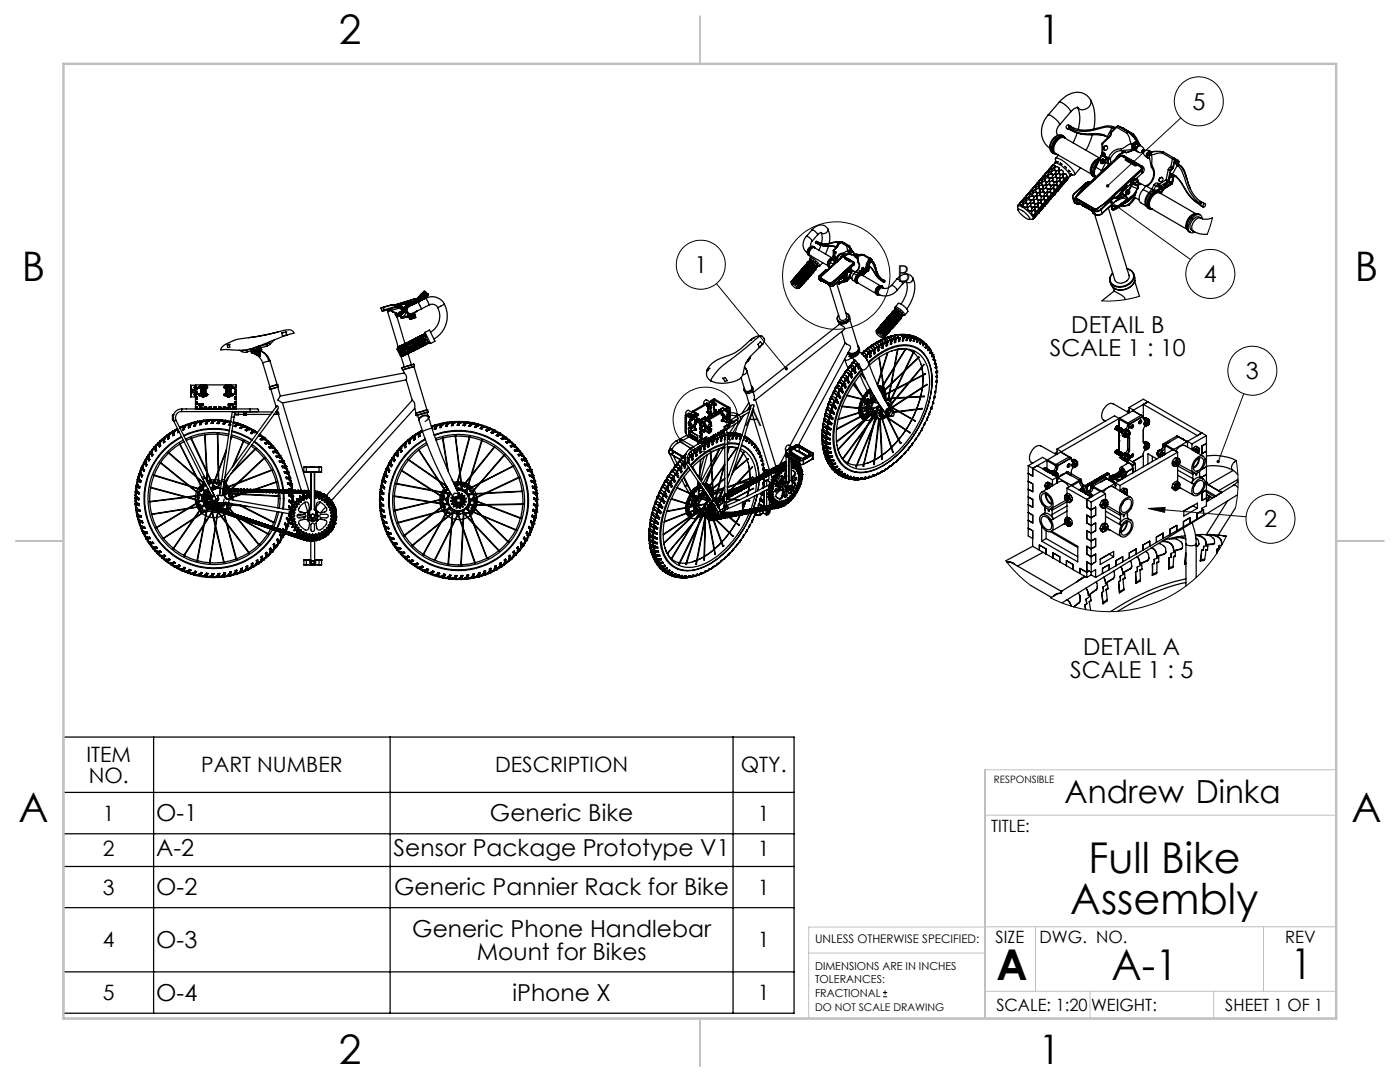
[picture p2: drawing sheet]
<svg xmlns="http://www.w3.org/2000/svg" width="279mm" height="216mm" viewBox="0 0 279 216" stroke-linecap="round" stroke-linejoin="round" font-family="sans-serif">
<defs><g id="words">
<g font-size="8.5">
<text x="217.2" y="174.2">Full Bike</text>
<text x="213.6" y="182.3">Assembly</text>
<text x="198.9" y="195.5">A</text>
<text x="221.8" y="195.5">A-1</text>
<text x="257.6" y="195.4">1</text>
</g>
<g font-size="8.1">
<text x="67.6" y="8.9">2</text>
<text x="207.3" y="8.9">1</text>
<text x="4.4" y="56.2">B</text>
<text x="270.4" y="56.2">B</text>
<text x="3.7" y="164.1">A</text>
<text x="269.7" y="164.1">A</text>
<text x="67.6" y="212.4">2</text>
<text x="207.3" y="212.4">1</text>
</g>
<text font-size="6.3" x="212.4" y="160.3">Andrew Dinka</text>
<g font-size="4.7">
<text x="238" y="21.9">5</text>
<text x="138.6" y="54.5">1</text>
<text x="179" y="56.2">B</text>
<text x="240.3" y="56.3">4</text>
<text x="209.5" y="71">SCALE 1 : 10</text>
<text x="213.8" y="66.5">DETAIL B</text>
<text x="248.7" y="75.6">3</text>
<text x="148.7" y="85">A</text>
<text x="252.3" y="105.2">2</text>
<text x="216.2" y="130.8">DETAIL A</text>
<text x="213.6" y="135.3">SCALE 1 : 5</text>
<text x="31.2" y="163.9">O-1</text>
<text x="97.8" y="163.9">Generic Bike</text>
<text x="31.2" y="170.9">A-2</text>
<text x="78.6" y="170.9">Sensor Package Prototype V1</text>
<text x="31.2" y="178.7">O-2</text>
<text x="78.7" y="178.7">Generic Pannier Rack for Bike</text>
<text x="31.2" y="189.2">O-3</text>
<text x="82.3" y="186.9">Generic Phone Handlebar</text>
<text x="95.1" y="191.5">Mount for Bikes</text>
<text x="31.2" y="199.7">O-4</text>
<text x="102.3" y="199.7">iPhone X</text>
</g>
<g font-size="4.2">
<text x="17.2" y="152">ITEM</text>
<text x="40.1" y="154.1">PART NUMBER</text>
<text x="98.8" y="154.1">DESCRIPTION</text>
<text x="147.8" y="154.1">QTY.</text>
<text x="17.7" y="156.2">NO.</text>
<text x="20.5" y="163.7">1</text>
<text x="151.2" y="163.7">1</text>
<text x="20.5" y="170.7">2</text>
<text x="151.2" y="170.7">1</text>
<text x="20.5" y="178.5">3</text>
<text x="151.2" y="178.5">1</text>
<text x="20.5" y="189">4</text>
<text x="151.2" y="189">1</text>
<text x="20.5" y="199.6">5</text>
<text x="151.2" y="199.6">1</text>
</g>
<g font-size="3.4">
<text x="197.8" y="166">TITLE:</text>
<text x="198.7" y="188.1">SIZE</text>
<text x="207.5" y="188.1">DWG. NO.</text>
<text x="256.5" y="188.2">REV</text>
<text x="198.8" y="201.7">SCALE: 1:20</text>
<text x="217.7" y="201.8">WEIGHT:</text>
<text x="244.5" y="201.7">SHEET 1 OF 1</text>
</g>
<text font-size="2.4" x="162.7" y="188.1">UNLESS OTHERWISE SPECIFIED:</text>
<g font-size="2.2">
<text x="162.7" y="193.6">DIMENSIONS ARE IN INCHES</text>
<text x="162.7" y="196.2">TOLERANCES:</text>
<text x="162.7" y="198.9">FRACTIONAL</text>
</g>
<text font-size="2.1" x="162.7" y="201.7">DO NOT SCALE DRAWING</text>
<text font-size="2" x="198.3" y="156.2">RESPONSIBLE</text>
</g></defs>
<g fill="none" stroke="#000" stroke-width=".2">
<path d="M235.7 23.5l-14.6 13.6M143 56.6l13.9 17M221.7 40.3l15.9 11.5M227.4 59.1l-3.8 .8-3.7 .1M242 43.4l-1.1 3.3M248.2 78.6l-5.1 13.5M246.7 91.9l.4 3.7M247.1 95.9l-.1 2.8-.4 2.6M200.7 111.9l2.9 3.1 2.1 1.8M229.2 101.5l19.5 1.6M229.2 101.5l3.3-.3-.1 1zM244.8 107l-1.3 2.4-1.2 1.8-1.9 2.4-1.8 1.8-2.4 1.9-2.2 1.4-2.4 1.2-1.9 .7-2.6 .8-2.8 .5-2.7 .2-2.2-.1-2.8-.4-2-.4-2.7-.9-2.2-1"/>
<path d="M176.2 198.9h.9M176.2 198h.9M176.6 197.6v.9"/>
<circle cx="239.2" cy="20.2" r="4.9"/>
<circle cx="139.9" cy="52.8" r="4.9"/>
<circle cx="166.9" cy="55" r="10.7"/>
<circle cx="241.5" cy="54.7" r="4.9"/>
<circle cx="249.9" cy="74" r="4.9"/>
<circle cx="140.8" cy="83.7" r="6.5"/>
<circle cx="253.6" cy="103.5" r="4.9"/>
</g>
<g fill="none" stroke="#000" stroke-width=".25">
<path d="M217.6 19.9a3.3 3.3 0 0 0-5-.6l-1.2 1.1M217.6 19.9a1.56 1.56 0 0 1-.7 1.8 1.56 1.56 0 0 1-1.9-.3l.1 .1a6.7 6.7 0 0 1 .1 4.3M217.6 19.9a8.5 8.5 0 0 1 .7 5.9M204.2 39.9l-.3 .3M204.2 39.8l-.3 .4M204.2 39.8v.1M204.4 39.5h.1M204.4 39.5l-.2 .3M204.4 39.5l-.6 .7M204.4 39.6l-.1 .2M204.5 39.4l-.1 .2M204.5 39.4v.1"/>
<path d="M204.5 39.5l-.1 .1M204.7 39.4l.3 .1M204.8 40l-.5 .2M204.8 40h.1M204.8 39.2l-.3 .3M204.8 39.1l-.3 .3M204.8 39.1h.1M204.9 39.6l-.1 .4M204.9 39.6l-.3-.1-.5 .6M205 39.5h.1M205 38.8l-.5 .7M205 38.8h.1"/>
<path d="M205 38.8l-.2 .3M205.1 38.8l-.2 .3M205.1 38.7v.1M205.1 38.8h.1M205.3 38.7l.3 .1M205.4 39.7l.4 .2M205.4 39.2l-.4 .3M205.4 39.7h.1M205.4 39.2v.1M205.4 39.3l-.4 .2M205.4 39.7l.4 .3M205.5 38.5l-.4 .3"/>
<path d="M205.5 38.4l-.4 .3M205.5 38.4h.1M205.5 38.8l-.1 .5M205.5 38.8h-.3l-.5 .6M205.5 38.8l-.1 .4M205.5 38.3l-.2 .4M205.6 38.8h.1M205.6 38.1h.1M205.6 38.1l-.5 .6M205.7 38.1l-.2 .3M205.7 38.1h.1M205.7 38.1l-.1 .2"/>
<path d="M205.7 38v.1M205.8 38h.1M205.8 38l-.1 .1M205.8 39.9v.1M206 38l.2 .1M206 38h.2M206 39l.4 .2M206 38.5l-.4 .3M206 38.5l.1 .1M206.1 38.6l-.5 .2M206.1 37.7l-.3 .3M206.1 37.6l-.4 .4"/>
<path d="M206.1 37.6v.1M206.1 38.1v.5M206.1 38.1h-.2l-.4 .2M206.1 38.1l-.1 .4M206.1 37.6l-.1 .4M206.2 38v.1M206.2 39.8l-.4 .2M206.2 39.8l-.4 .1M206.2 39.8h.1M206.3 39.3l-.1 .5M206.3 39.3l-.1-.1a.42 .42 0 0 0-.5-.1 .42 .42 0 0 0-.3 .5v.1M206.3 37.4l-.6 .6"/>
<path d="M206.3 37.4l-.2 .2M206.3 37.4h.1M206.3 37.4l-.1 .2M206.3 39.9v.5M206.3 39.9h.1M206.4 39.9a.51 .51 0 0 1 .6 0 .51 .51 0 0 1 .1 .6M206.4 39.9l-.1 .5M206.4 37.3l-.1 .1M206.4 37.3h.1M206.4 39.2h.1M206.6 37.2l.3 .1M206.6 37.2l.2 .1"/>
<path d="M206.7 38.2l.3 .3M206.7 37.8l-.5 .2M206.7 37.8h.1M206.7 37.8l-.5 .3M206.7 36.9l-.3 .4M206.7 36.9h.1M206.7 37l-.3 .3M206.8 37.4l-.1 .4M206.8 37.4h-.1a.41 .41 0 0 0-.6 .2M206.8 37.3h.1M206.9 39.1l-.5 .1M206.9 39.1h.1"/>
<path d="M206.9 39.6l.4 .4M206.9 39.6l.4 .3M206.9 39.6h.1M206.9 36.6l-.6 .7M206.9 36.6l-.2 .3M206.9 36.6l.1 .1M206.9 38.6v.5M206.9 38.6l-.1-.1a.42 .42 0 0 0-.5-.1 .42 .42 0 0 0-.2 .4l-.1 .2M206.9 38.6h.1M207 36.7l-.2 .2M207 39.1l-.1 .5M207 39.1a.51 .51 0 0 1 .6 .1 .51 .51 0 0 1 .2 .6"/>
<path d="M207 36.5l-.1 .2M207 36.6l-.1 .1M207 38.5h.1M207.2 36.5l.3 .1M207.3 37l-.5 .3M207.3 37v.1M207.3 37.1l-.4 .2M207.3 37.5l.4 .3M207.3 37.5l.3 .2M207.3 37.5h.1M207.3 39.9v.1M207.3 36.3l-.3 .3"/>
<path d="M207.3 36.2l-.3 .3M207.3 36.2h.1M207.4 36.7l-.1 .4M207.4 36.7l-.2-.1-.6 .6M207.4 36.7l-.1 .3M207.5 36.6h.1M207.5 38.3l-.5 .2M207.5 38.3h.1M207.5 38.9l.4 .3M207.5 35.9h.1M207.5 35.9l-.2 .3M207.5 35.9l-.5 .6"/>
<path d="M207.5 38.9h.1M207.6 35.9l-.2 .2M207.6 37.9l-.1 .4M207.6 37.9l-.2-.2a.43 .43 0 0 0-.5-.1 .43 .43 0 0 0-.2 .5v.1M207.6 37.9h.1M207.6 38.4l-.1 .5M207.6 38.4a.5 .5 0 0 1 .7 0 .5 .5 0 0 1 .1 .7M207.6 38.4h.1M207.6 35.8v.1M207.6 37.7l.1 .1M207.8 39.8l-.5 .2M207.8 39.8l-.5 .1"/>
<path d="M207.8 39.9l-.1 .5M207.8 39.9h.1M207.9 35.8l.2 .1M207.9 39.9l-.2 .5M207.9 35.8h.2M207.9 36.8l.4 .2M207.9 36.3l-.4 .3M207.9 39.2h.1M207.9 36.3v.1M207.9 36.4l-.4 .2M208 35.5l-.4 .3M208 35.5h.1"/>
<path d="M208 35.5l-.1 .3M208 36l-.1 .4M208 35.9h-.2l-.6 .6M208 35.9l-.1 .4M208 35.9v.1M208.1 35.8v.1M208.1 37.6l-.4 .2M208.1 37.6l-.5 .1M208.1 37.6h.1M208.2 38.2l.3 .3M208.2 38.2h.1M208.2 35.2h.1"/>
<path d="M208.2 35.2l-.2 .3M208.2 35.2l-.6 .6M208.2 35.2l-.1 .2M208.2 37.1l-.1 .5M208.2 37.1l-.1-.1a.43 .43 0 0 0-.5-.1 .43 .43 0 0 0-.3 .5v.1M208.2 37.7v.5M208.2 37.7a.5 .5 0 0 1 .7 0 .5 .5 0 0 1 .1 .6M208.2 37.7h.1M208.2 35.1v.1M208.2 35.1h.1M208.3 39.8l-.5 .1M208.3 39.8l.1 .1a.41 .41 0 0 1 .1 .4 .41 .41 0 0 1-.3 .3l-.2 .1"/>
<path d="M208.3 39.8l-.4 .1M208.3 37h.1M208.3 35.1l-.1 .1M208.3 35.1h.1M208.3 39.7l.3 .3M208.3 39.7h.1M208.4 39.1l-.5 .1M208.4 39.1h.1M208.4 39.7l.2 .3M208.4 39.2l-.1 .5M208.4 39.2h.1M208.5 35l.3 .1"/>
<path d="M208.5 39.2l-.1 .5M208.5 35l.2 .1M208.5 36.1l.4 .2M208.5 38.5h.1M208.5 35.6l-.4 .2M208.5 35.6h.1M208.6 35.6l-.5 .3M208.6 34.8l-.3 .3M208.6 34.7l-.4 .4M208.6 34.7h.1M208.6 35.2l-.2-.1-.4 .4M208.6 35.2l-.1 .4"/>
<path d="M208.6 34.7l-.1 .3M208.6 35.2h.1M208.7 35.2l-.1 .4M208.7 36.9l-.4 .1M208.7 36.9h.1M208.7 35.1h.1M208.8 36.9l-.5 .1M208.8 37.4l.4 .4M208.8 37.4h.1M208.8 34.4l-.6 .7M208.8 34.4l-.2 .3M208.8 34.4v.1"/>
<path d="M208.8 34.5l-.1 .2M208.8 36.4v.5M208.8 36.4l-.1-.1a.49 .49 0 0 0-.6-.1 .49 .49 0 0 0-.2 .6M208.8 36.4l-.1 .5M208.8 36.4h.1M208.9 37l-.1 .4M208.9 39.1l-.5 .1M208.9 39.1l.1 .1a.42 .42 0 0 1 .2 .4 .42 .42 0 0 1-.4 .3l-.2 .1M208.9 39.1l-.4 .1M208.9 37a.49 .49 0 0 1 .6 0 .49 .49 0 0 1 .1 .6M208.9 37h.1M208.9 34.4l-.1 .1"/>
<path d="M208.9 34.4h.1M208.9 36.3h.1M209 38.9l.2 .4M209 38.9h.1M209 38.3l-.5 .2M209 39.9l-.2 .4M209 38.3h.1M209 39.9h.1M209 39.9l-.2 .5M209.1 38.5l-.1 .4M209.1 38.5h.1M209.1 34.3l.3 .1"/>
<path d="M209.2 23a4.5 4.5 0 0 0 .3 6.6M209.2 35.3l.3 .3M209.2 37.8h.1M209.2 35.3h.1M209.2 34.9l-.5 .2M209.2 23a3.3 3.3 0 0 1 2.3 1.9M209.2 34.9h.1M209.2 34.9l-.4 .2M209.2 34.1l-.3 .3M209.2 34l-.3 .4M209.2 34h.1M209.3 34.5l-.1 .4"/>
<path d="M209.3 34.5l-.3-.1-.4 .3M209.3 34l-.2 .3M209.4 39.7l-.4 .2M209.4 36.1l-.5 .2M209.4 39.7l-.1 .4-.4 .5M209.4 40h.1M209.4 36.1v.1M209.4 34.4h.1M209.4 36.2l-.5 .1M209.4 36.7l.4 .3M209.4 39.6l.1 .2M209.4 39.6h.1"/>
<path d="M209.4 35.7v.5M209.4 35.7l-.1-.1a.42 .42 0 0 0-.5-.2 .42 .42 0 0 0-.2 .5l-.1 .2M209.4 35.7v.4M209.4 33.7l-.5 .7M209.4 33.7l-.2 .3M209.4 36.7h.1M209.4 33.7l.1 .1M209.5 33.8l-.2 .1M209.5 36.2l-.1 .5M209.5 38.3l-.4 .2M209.5 38.3h.1M209.5 36.2h.1"/>
<path d="M209.5 38.3l.1 .2a.41 .41 0 0 1 .2 .4 .41 .41 0 0 1-.4 .3l-.2 .1M209.5 36.2l.5-.1 .1 .1a.48 .48 0 0 1 .2 .7M209.5 33.6l-.1 .1M209.5 33.7v.1M209.5 39.8l-.1 .2M209.5 33.6v.1M209.5 33.7h.1M209.5 35.6h.1M209.6 38.2l.2 .3M209.6 38.2h.1M209.6 37.6l-.4 .2M209.6 39.2l-.2 .4"/>
<path d="M209.6 37.6h.1M209.6 39.2h.1M209.7 39.2l-.3 .4M209.7 37.7l-.1 .5M209.7 37.7h.1M209.7 33.6l.3 .1M209.7 39.6l.1 .1M209.8 39.7l-.4 .3M209.8 34.6l.4 .3M209.8 37h.1M209.8 34.6l.3 .3M209.8 34.1l-.4 .3"/>
<path d="M209.8 34.6h.1M209.8 34.1v.1M209.8 34.2l-.4 .2M209.8 33.3l-.3 .3M209.8 38.5h.1M209.8 33.3h.1M209.9 33.3l-.4 .4M209.9 33.8l-.1 .4M209.9 33.8l-.1-.1a.41 .41 0 0 0-.5 .3M209.9 33.8l-.1 .3M209.9 39l-.3 .2M209.9 39h.1"/>
<path d="M210 39v.2M210 39l-.3 .2M210 33.7h.1M210 35.4l-.5 .2M210 39.2v.1M210 35.4h.1M210 36l.4 .3M210 38.9l.1 .2M210 36h.1M210 39.2l-.5 .6M210 39.3l-.2 .4M210 33l-.2 .3"/>
<path d="M210 33l-.5 .7M210 38.9h.1M210 33h.1M210.1 34.9l-.1 .5M210.1 34.9h-.2a.42 .42 0 0 0-.5-.2 .42 .42 0 0 0-.2 .5v.1M210.1 38.9v.2M210.1 33l-.2 .2M210.1 35.5l-.1 .5M210.1 37.6l-.4 .1M210.1 37.6l.2 .1a.41 .41 0 0 1-.2 .7l-.2 .1M210.1 35.5a.51 .51 0 0 1 .7 0 .51 .51 0 0 1 .1 .7M210.1 39.1l-.1 .1"/>
<path d="M210.1 34.9h.1M210.2 30.6l.7 .1M210.2 30.6h.1M210.2 37.5l.3 .3M210.2 37.5h.1M210.3 36.9l-.5 .1M210.3 38.4l-.3 .5M210.3 38.4v.1M210.3 38.5l-.2 .4M210.3 37l-.1 .5M210.3 37h.1M210.4 37l-.2 .5"/>
<path d="M210.4 38.9h.1M210.4 38.9l-.4 .4M210.4 33.4l-.4 .3M210.4 33.4h.1M210.4 33.9l.4 .2M210.4 36.3h.1M210.4 33.9h.1M210.5 32.6l.2-.5a.37 .37 0 0 1 0-.6 .37 .37 0 0 1 .6 .1 6.1 6.1 0 0 1 3.2 3.2l-1 .4M210.5 32.6v-.1a4.7 4.7 0 0 1 3 2.6v.1M210.5 32.6l-.4 .4M210.5 33l-.1 .4M210.5 33a.49 .49 0 0 0-.7 .5l-.1 .1"/>
<path d="M210.6 38.6h.1M210.6 38.3l-.3 .1M210.6 38.3l.1 .2-.6 .6M210.6 38.3l-.3 .2M210.6 38.6l-.2 .3M210.6 34.7l-.4 .2M210.6 38.1l.1 .3M210.6 32.3v.1M210.6 34.7l-.5 .2M210.6 34.7h.1M210.6 38.5h.1M210.6 38.1l.1 .1"/>
<path d="M210.7 35.2l.3 .4M210.7 35.2l.4 .4M210.7 35.2h.1M210.7 38.5l-.1 .1M210.7 34.2l-.1 .5M210.7 34.2l-.1-.1a.43 .43 0 0 0-.5-.1 .43 .43 0 0 0-.3 .5v.1M210.7 38.2v.2M210.7 34.8v.4M210.7 34.8a.49 .49 0 0 1 .7 0 .49 .49 0 0 1 .1 .6M210.7 34.8h.1M210.8 36.9l-.5 .1M210.8 36.9l.1 .1a.6 .6 0 0 1-.4 .8"/>
<path d="M210.8 36.9l-.4 .1M210.8 27.2l-.3 .2a2.48 2.48 0 0 0-1 1.9M210.8 38.4l-.2 .1M210.8 34.1h.1M210.8 36.8l.3 .3M210.8 36.8h.1M210.9 37.7l-.3 .4M210.9 36.8l.2 .3M210.9 37.7h.1M210.9 36.2l-.5 .1M210.9 32.2l.2 .1zM210.9 37.7l-.2 .5"/>
<path d="M211 36.3l-.2 .5M211 36.3h.1M211 36.3l-.1 .5M211 38.2h.1M211 38.2l-.3 .3M211 35.6h.1M211.2 37.9h.1M211.2 37.9l-.2 .3M211.2 37.5l-.3 .2M211.2 37.5l.1 .2M211.2 37.8h.1M211.2 30.9l-.6 .7"/>
<path d="M211.3 34l-.5 .1M211.3 37.4l.1 .2M211.3 33.9l-.5 .2M211.3 37.4h.1M211.3 33.9v.1M211.3 37.8h.1M211.3 34.5l.4 .4M211.3 37.7l-.6 .7M211.3 34.5h.1M211.3 33.5v.5M211.3 33.5l-.1-.1a.43 .43 0 0 0-.5-.1 .43 .43 0 0 0-.2 .4l-.1 .2M211.3 33.5v.4"/>
<path d="M211.4 34l-.1 .5M211.4 36.1l-.4 .2M211.4 34a.5 .5 0 0 1 .7 0 .5 .5 0 0 1 0 .7M211.4 34h.1M211.4 20.4a3.1 3.1 0 0 1 2.2 2M211.4 37.6l-.1 .2M211.4 20.4l-2.2 2.6M211.4 36.1h.1M211.4 36.1l.1 .2a.41 .41 0 0 1-.1 .7l-.3 .1M211.5 24.9a1.56 1.56 0 0 0-.4 2.1M211.5 36l.2 .3M211.5 36h.1"/>
<path d="M211.5 35.4l-.5 .2M211.5 37l-.2 .4M211.5 35.4l-.4 .2M211.5 37h.1M211.6 35.5l-.1 .5M211.6 32.6l.3 .2zM211.6 35.6l-.1 .4M211.6 35.5v.1M211.6 37.5l-.3 .3M211.6 37.4v.1M211.7 34.9h.1M211.8 37.2l-.2 .3"/>
<path d="M211.8 37.1v.1M211.9 36.8l-.4 .2M211.9 36.8v.2M211.9 36.7l.1 .2M211.9 37l-.5 .6M211.9 37v.1M211.9 36.7h.1M211.9 37.1h.1M212 36.9h.1M212 35.4l-.4 .1M212 35.4l.2 .2a.54 .54 0 0 1-.5 .7M212 35.4l-.4 .2"/>
<path d="M212 35.4h.1M212 36.9l-.1 .1M212.1 35.3l.3 .3M212.1 35.3h.1M212.1 34.7l-.4 .2M212.1 36.2l-.2 .5M212.1 34.7h.1M212.1 36.2l.1 .1M212.2 36.3l-.3 .4M212.2 34.8l-.1 .5M212.2 34.8h.1M212.2 27.1l.4 .5"/>
<path d="M212.2 27.1a1.35 1.35 0 0 0-1.9 .6 2.2 2.2 0 0 0-.4 2.7l.3 .2M212.2 27.1a2.12 2.12 0 0 0-2.3 1.9 1.42 1.42 0 0 0 .3 1.6M212.2 36.7h.1M212.3 36.7l-.4 .4M212.4 36.4l-.1 .3M212.5 36.1l-.4 .1M212.5 36.1h.1M212.5 33.2l.3 .3zM212.5 36.1v.2M212.5 36.1l-.3 .2M212.5 36.3h.1M212.5 35.9l.1 .3"/>
<path d="M212.5 36.3l-.5 .6M212.5 36.3v.1M212.5 35.9l.1 .1M212.6 36v.2M212.6 27.6a1.06 1.06 0 0 0-1.7 .3 1.88 1.88 0 0 0-.4 2.7l.3 .1a1.02 1.02 0 0 1-.7-1.6 2.18 2.18 0 0 1 2.1-1.8l.4 .3M212.7 34.7l-.5 .1M212.7 34.7l.1 .1a.49 .49 0 0 1 .1 .6 .49 .49 0 0 1-.5 .2M212.7 36.2l-.2 .1M212.8 35.5l-.3 .4M212.8 35.5v.1M212.8 35.6l-.2 .4M212.9 36h.1"/>
<path d="M212.9 35.9l-.3 .3M212.9 36l-.4 .3M213 25.7l.4 .1M213.1 35.3l-.3 .2M213.1 35.7h.1M213.1 35.3h.1M213.1 35.3l-.3 .3M213.1 35.3l.1 .3M213.1 35.7l-.2 .3M213.2 35.6l-.3 .3M213.2 25.6a7.5 7.5 0 0 0 4.8 1.1h1a2.82 2.82 0 0 1 1.9 .6M213.2 25.6v.1a8.8 8.8 0 0 0 5.8 1.1l1 .1 .8 .3"/>
<path d="M213.2 25.6l-.1 .1M213.3 24.9l.5 .4M213.3 34l.2 .3zM213.4 25.5a7.1 7.1 0 0 0 5.7 .3l2.1-.5 .7 .3M213.4 25.2v.3M213.4 25.2a.34 .34 0 0 0-.6 0 .34 .34 0 0 0 .3 .5M213.4 25.2l-.3 .5M213.5 35.2l-.3 .4M213.6 25.2l-.2 .3M213.6 25.2l.6 .3M213.6 25.2v.1M213.6 22.4l-2.1 2.5"/>
<path d="M213.7 34.7l.1 .2zM214.1 39.4l.2 .4M214.1 39.4l.2 .7 .3 .4M214.2 25.5h.1M214.3 38.7l-.2 .3v.4M214.3 38.7h.1M214.3 38.7a.6 .6 0 0 0 .1 1M214.3 39.8l.4 .2M214.3 39.8l.3 .7M214.4 39.7l-.1 .1M214.4 39.7l.4 .2M214.5 26.3l.2 .1"/>
<path d="M214.7 39.6l.1 .2M214.7 39.2a.37 .37 0 0 0 .1 .6M214.7 39.2v.1M214.7 26.4l1.7 .4 3 .1 1.3 .3M214.7 39.4l.2 .3M214.7 39.3v.3M214.7 39.3l.1 .1M214.8 39.9l-.1 .1M214.8 39.9v.1M214.8 39.9h.1M214.8 39.4l-.1 .2M214.8 39.8h.1"/>
<path d="M214.8 39.8v.1M214.8 39.8l.1 .1M214.8 40h.1M214.8 40h-.1M214.8 39.3l.1 .3 3.8 2.2M214.8 40l.3 .7M214.9 39.9l-.1 .1M214.9 39.9h.1M214.9 39.9l.2 .6M214.9 39.9l.2 .7M214.9 39.7l-.1 .1M214.9 39.7l3.6 2.1"/>
<path d="M214.9 39.9l3.1 1.8M215 26.5l-.9 2M215.1 21.4l-.8 .4-.7 .6M215.7 33.5l-1.2 1.4M216.6 36.6h.1M216.6 36.6l-2.3 2.1M216.6 36.6l.2 .1M216.8 36.7l-2.1 2.6M216.9 36.5v.1M216.9 36.5l-2.2 2.7M216.9 36.6l-.1 .1M216.9 36.6l.1 .1"/>
<path d="M217 36.7l-2.2 2.7M217.1 36.4h.1M217.1 36.4l-.2 .1M217.1 36.4l.1 .1M217.2 36.3l-.6 .3M217.2 36.5h.1M217.2 36.4l-.6 .2M217.2 36.5l-.3 .1M217.2 36.3v.1M217.2 36.3l.4 .1h-.4M217.2 36.5l-.2 .2M217.2 36.5l-.4 .3"/>
<path d="M217.2 36.4v.1M217.2 36.5h.3M217.7 34.1h.1M217.7 34.6a2.33 2.33 0 0 1 1.8-3 2.54 2.54 0 0 0-1.6 3.4l.3 .2M218 26.9l-1.3 3.1M218.2 35.2l.2 .1M218.6 33.3a1.68 1.68 0 0 0 .1 2 1.59 1.59 0 0 1 0-1.9M218.6 33.3l.1 .1M218.7 33.4l1.2 .6M219 31.8a3.1 3.1 0 0 0-1.3 2.3M219.2 32.2a2.51 2.51 0 0 0-.9 3.1l.3 .1M219.4 31.7a2.88 2.88 0 0 0-1.5 3.2l.3 .3"/>
<path d="M219.5 31.6l-7.1-4.1a1.61 1.61 0 0 0-1.8 1.2 1.53 1.53 0 0 0 0 1.9l7.2 4.1M219.7 32.5l.2 .1M219.7 31l-1.1 2.3M219.9 32.3h.1M219.9 34l-.2 .4M219.9 32.2l.1 .1M219.9 32.1v.1M219.9 34.2v.1M219.9 34.2h.1M219.9 28.8l.1 1.8M219.9 31h-.2M219.9 31l-1.2 2.4"/>
<path d="M219.9 31l.7 .4M220 30.6l.4 .2M220 30.6h.1M220 31l.2 .1M220 31h.1M220 32.3h.1M220 31h-.3M220 32a.21 .21 0 0 0-.2 .1 .21 .21 0 0 0 .1 .2M220 32.3h-.1M220 31.8a.41 .41 0 0 1 .4 .6 .41 .41 0 0 1-.7 .1M220 31h-.1M220 31l.7 .4"/>
<path d="M220 28.5l-.1 .3M220 32.3v-.3l-.2 .1 .1 .2M220 32.1h-.1M220 28.5l.1 .2M220.1 30.4a.48 .48 0 0 1 .5 .2 .48 .48 0 0 1 0 .6M220.1 28.7l-.2 .1M220.1 28.7v1.7M220.1 30.4l-.1 .2M220.2 31.8h-.1a.41 .41 0 0 1 .3 .5 .41 .41 0 0 1-.6 .3M220.2 31.1h.1M220.2 31.1l.7 .4M220.3 29.3a.4 .4 0 0 1 .7 0 .4 .4 0 0 1-.2 .6 .4 .4 0 0 1-.5-.2z"/>
<path d="M220.4 30.8l.1 .3M220.4 29.2l.4-.1a.5 .5 0 0 0-.5 .3 .5 .5 0 0 0 .2 .6l-.2-.3zM220.5 31.1v.1M220.5 31.1l.1 .1M220.5 33.7h.1M220.5 33.7l-.6 .5M220.6 33.6l-.1 .1M220.6 31.4l.1 .3M220.6 31.2l-.1 .1M220.6 31.2l.6 .3M220.6 32.5l-.7 1.5M220.7 31.4l.1 .3"/>
<path d="M220.7 31.4h-.1M220.7 31.4l.2 .1M220.7 31.7l-.1 .8M220.7 31.7h.1M220.7 32.5h-.1M220.7 32.5l.5 .2M220.8 31.7l-.1 .8M220.8 31.7l.3 .1M220.9 33.3h.1M220.9 31.5h.1M220.9 27.3l.2 .1M221 31.5l.1 .3"/>
<path d="M221 31.5l.2 .1M221.1 31.8l.1 .8M221.1 31.8l.1 .9M221.1 31.8h.1M221.2 32.7l-.1 .4M221.2 31.6h.4M221.2 31.6l.1 1.3M221.2 31.5l.4 .1M221.2 31.5v.1M221.4 32.8h.1M221.4 32.8l-.5 .5M221.5 27.1v.1"/>
<path d="M221.5 27.1l-1.5 1.4M221.5 27.2l-1.4 1.5M221.6 26.7l-.1 .4M221.6 31.6l.1 1M221.7 26.4l-.1 .3M221.7 26.4v.1M221.7 26.5l.1 .4-.3 .3M221.7 26.5l-.1 .2M221.8 39.6h.1M221.8 39.6l-2.9 2.1M221.9 39.6l-3 2.1M221.9 39.6v.1"/>
<path d="M221.9 25.6h.1M221.9 25.6l.5 .1M221.9 25.6l-1 1.7M221.9 25.2a3.8 3.8 0 0 0-2.5 .3 7.5 7.5 0 0 1-5.2 0M221.9 39.7l.1 .1M221.9 25.2l.3 .2M221.9 25.2l.2 .1M221.9 39.7l-2.3 2.1M222 39.8l-2.3 2.1M222 39.5l-.2 .1M222 39.5h.1M222.1 39.5l-.2 .1"/>
<path d="M222.1 25.3h.1M222.1 25.3l.4 .2M222.2 25.4l-.3 .2M222.2 25.4l.3 .1M222.2 25.4l.3 .2M222.4 39.4l-.4 .1M222.4 39.4h.6M222.4 39.4l-.3 .1M222.4 39.4h.1M222.5 39.4l-.6 .3M222.5 39.4v.1M222.5 39.4h.1"/>
<path d="M222.5 25.5h.1M222.5 39.4h.5M222.5 39.5l-.5 .3M222.5 39.5l.6 .1M222.8 25.3l.1 .1M222.8 25.3l-1.1 1.1M222.9 25.4l2 1.2M222.9 25.4l-1.2 1.1M222.9 31.4h.1M222.9 31.4l-6.9 6.5M223 31.4l-7.2 6.6M223 39.4h.1"/>
<path d="M223 39.4l.1 .2M223 31.3h.1M223.1 31.3h.1M223.1 31.3l-.2 .1M223.1 31.3l-.1 .1M223.1 31.3h.2M223.2 25.2l-.4 .1M223.2 25.2l-.3 .2M223.2 25.2l2 1.2M223.2 25.2h.1M223.2 25.2l.2 .1M223.3 31.3l-7.9 7.3"/>
<path d="M223.3 39.1l-.3 .3M223.3 39.1l.3 .1M223.4 39.3l-.4 .1M223.4 39.3l.1 .1M223.4 25.3l2.1 1.2M223.5 39.6l-1.4 1M223.5 39.4l-.4 .2M223.5 39.4h.1M223.6 39.2l.1 .1M223.6 38.6l.1 .2-.1 .4M223.6 39.2l-.2 .1M223.6 39.4l-1.5 1.1"/>
<path d="M223.6 39.4l-.1 .2M223.6 38.6l.2 .2-.1 .5M223.6 38.5l1 .5M223.7 38.5l.8 .5M223.7 25.4h.1M223.7 39.5h.1M223.7 39.3l-.2 .1M223.7 39.5l-.2 .1M223.8 25.4l.2 .1M223.8 29.7l.1 .4M223.8 29.7a2.55 2.55 0 0 0-2.6 1.8M223.8 25.4l2 1.2"/>
<path d="M223.9 38.1v.1zM223.9 38.2h.1M223.9 38.1v.1M223.9 30.1a2.18 2.18 0 0 0-2.3 1.5M223.9 30.1l.9 .3M224 25.5h.1M224 25.5l2.1 1.2M224.1 25.5l2 1.2M224.1 31.2l-.4-.1-.4 .2M224.1 31.2l1.8 1M224.2 39.4l-1.4 .7M224.2 39.4l-.5 .1"/>
<path d="M224.2 38.1l-.2 .6M224.2 39.4l.7 .4M224.3 31.1l-.2 .1M224.3 31.1a.95 .95 0 0 0-1.2 .2M224.3 39.1h-.3l-.4 .3M224.3 39.1l-.1 .3M224.3 31.1h.1M224.3 31.1l1.8 1M224.3 39.1l.7 .4M224.4 31.1a1.09 1.09 0 0 0-1.3 .2M224.4 31.1l1.8 1M224.5 39h.1"/>
<path d="M224.6 39l.1 .1M224.6 31.7v.3l1.9 1.1 .5-.2 .6 .4a.27 .27 0 0 1 .2 .3 .27 .27 0 0 1-.1 .2l-7.4 6.9M224.6 31.7h.1M224.7 31.7l-.8-.5-.5 .1-8.3 7.7M224.7 39.1l.3 .4M224.8 38.7h.1M224.8 38.7l-.2 .3M224.8 30.4a2.07 2.07 0 0 0-2.1 1.3M224.8 30.4h.1M224.9 30.4a2.1 2.1 0 0 0-2.1 1.2M224.9 37.1l-1.1 1v.2h.1M224.9 37.1h.1l-.1 .2"/>
<path d="M224.9 37.1l-1.1 1 .1 .2M224.9 26.6l.4 .7 .4 1.4M224.9 39.8h.1M224.9 39.8l-.9 .7M224.9 37.3l-1 1M224.9 38.3l.1 .1M224.9 38.7l-.2 .4M225 39.5l-.1 .3M225 38.4v.2M225.1 38.2l-.2 .1M225.1 38.2l.2 .1-.1 .2-.2 .1-.1-.1v-.2M225.1 38.2l.1 .1"/>
<path d="M225.2 37.9a.5 .5 0 0 0-.5 .2 .5 .5 0 0 0 .1 .6M225.2 37.9l.2 .1M225.2 38.3l-.2 .1M225.2 26.4l-.3 .2M225.2 26.4l1.4 1.4M225.2 38.3h.1M225.2 26.4l.3 .1M225.4 38a.46 .46 0 0 1 0 .5 .46 .46 0 0 1-.5 .2M225.4 32.2l.6 .4M225.4 32.2h.1M225.4 32.2l.7 .4M225.4 36.9l.3 .2"/>
<path d="M225.4 38.1a.44 .44 0 0 0-.5 0 .44 .44 0 0 0-.1 .6M225.5 32.1l-.1 .1M225.5 32.2h-.1M225.5 32.1v.1M225.5 32.2h.1M225.5 32.1l.6 .5M225.5 26.5l1.1 1.3M225.7 37.1h.1M225.7 37.1l-.5 .8M225.7 36.5h.1M225.7 36.3l.1 .2M225.7 28.7l-1.9 1"/>
<path d="M225.7 28.7l.3 .3M225.7 36.3h.1M225.7 36.6h.4M225.8 36.6h.4M225.8 36.6h.1M225.8 36.6l.3 .2M225.8 36.3v.2M225.8 36.3v.2l-3.1 2.9M225.8 36.3h.1M225.8 37.1l1.2 .5M225.8 26.6l1.1 1.3M225.8 37.1l-.4 .9"/>
<path d="M225.8 26.6l.3 .1M225.8 36.5h.1M225.9 32.2l1.8 1.1M226 29h-.1a.64 .64 0 0 0 .2 .8M226 29h.1M226.1 32.1l-.2 .1M226.1 32.6h.1M226.1 36.8l-.3 .3M226.1 36.8l.8 .2M226.1 36.8l-.4 .3M226.1 32.1h.1M226.1 32.6h-.1"/>
<path d="M226.1 32.1l1.8 1.1M226.1 28.6l-.4 .1M226.1 28.6l.1 .2M226.1 28.6l-.1 .4M226.1 26.7l.8 1.2M226.1 26.7h.1M226.1 36.6h.1M226.1 26.7l.8 1 .4 .8M226.1 29.8l-2.2 .3M226.1 29v.3l.1 .4M226.1 29.8h.2M226.2 32.1l1.8 1.1"/>
<path d="M226.2 36.6l.7 .4M226.2 36.6h.1M226.2 28.8l-.1 .2M226.2 29.7l-.1 .1M226.2 29.7h.1M226.3 29.7v.2M226.3 36.6l.6 .4M226.3 36.6h.1M226.3 29.8v.1M226.3 29.9l-1.5 .5M226.3 36.6l.7 .4M226.3 29.8l.1 .1"/>
<path d="M226.3 29.9h.1M226.3 29.3v.1M226.3 29.9l.2 .1M226.4 29.9l-1.5 .5M226.4 38.7l-2.6 2.1M226.4 38.8l-2.5 2.1M226.4 38.8l-1.2 1.2-1.7 1.2M226.4 38.8h.1M226.4 38.7v.1M226.4 38.7h.1M226.4 29l-.1 .2M226.4 35.7h.1"/>
<path d="M226.4 29.2l-.1 .6M226.4 35.7l-.7 .6M226.4 29.2l.2 .2M226.4 35.8h.2l-.1 .1M226.4 35.7v.1M226.4 35.7l.2 .1M226.4 29.9l.1 .1M226.4 35.8l-.6 .5M226.4 35.7l-.6 .6M226.5 35.9h.1M226.5 29.1l-.1 .1M226.5 30h.3"/>
<path d="M226.5 35.9l-.7 .6M226.5 35.9l2.1 1.3M226.5 29.1l.1 .1M226.6 39.4l-.8 1a.71 .71 0 0 1-.8 .5M226.6 27.8l.2 .5M226.6 29.4l.2 .2M226.6 39.4h.1M226.6 39.4l.8 .5M226.6 29.2h.3M226.6 29.2v.2M226.6 38.8l-.8 1.4-.8 .7M226.6 36.4l-.4 .2"/>
<path d="M226.6 28.8h.1M226.6 30l.2 .1M226.7 28.9l-.2 .2M226.7 29.7l-.3 .2M226.7 38.5l-.2 .3a5.9 5.9 0 0 1-2.1 1.8M226.7 29.7l.1 .3M226.8 29.6l-.1 .1M226.8 38.3l-.9 1.1-.6 .6M226.8 35.6l.4 .7M226.8 36.4h.1M226.8 35.6l.3 .3 .1 .4M226.8 28.3h-.3l-.4 .3"/>
<path d="M226.8 28.3v.1M226.8 28.4l-.6 .4M226.8 28.4l-.4 .6M226.8 36.4h.2M226.8 36.4l-.5 .2M226.8 36.4l.7 .4M226.9 37l.1 .1v.5M226.9 37h.1M226.9 37l.2 .3-.1 .3M226.9 30.2a1.21 1.21 0 0 0 1.2 .2M226.9 30.2h.1M226.9 28.7l-.2 .2"/>
<path d="M226.9 28.7l.1 .1M226.9 27.9l.3 .5M226.9 28.7h-.1M226.9 29.2l-.1 .4M226.9 28.6l.1 .1M226.9 37l.2 .2v.5M227 37h-.1M227 37l.2 .2v.4M227 28.7h-.1M227 37.6h.1M227 37.6l-.6 1.1M227 28.7l.2 .1"/>
<path d="M227 28.8l.1 .3M227.1 29.1l-.2 .1M227.2 28.8h-.2M227.2 28.8l.1 .2M227.2 28.4v.1M227.2 28.5l.1 .3M227.2 28.5l-.1 .2M227.2 28.4l.1 .1M227.2 28.8h.1M227.3 28.5v.3M227.3 29l-.2 .1M227.3 29l.1 .1"/>
<path d="M227.3 28.8l.2 .2M227.5 36.8l-.5 .2M227.5 36.8h.2M227.5 29h.1M227.6 29.1a1.01 1.01 0 0 1 .7 .9M227.6 29l-.3 .1-.4 .4-.1 .2 .1 .5M227.6 29a.85 .85 0 0 0-.7 1.2M227.6 29v.1M227.7 33.3a.37 .37 0 0 1 0 .6M227.7 33.9l.2 .1M227.7 34.1l.2 .5M227.7 33.9l-6.9 6.5"/>
<path d="M227.7 34.1l-5.9 5.5M227.8 34l.2 .5M227.9 33.2a.45 .45 0 0 1 .2 .4 .45 .45 0 0 1-.2 .4M227.9 33.2l-.2 .1M227.9 34l.2 .4M227.9 33.2h.1M227.9 34l-.2 .1M227.9 34.6l-1.3 1.2M228 33.2a.74 .74 0 0 1 .1 1.2M228 30l.2-.1a.19 .19 0 0 1 0 .3 .19 .19 0 0 1-.2 0zM228 34.5l-.1 .1M228.1 34.4l-.1 .1"/>
<path d="M228.1 37.8a1.96 1.96 0 0 0-.4 2.7l1 .6M228.1 37.8l1.2 .7M228.2 30.5a1.16 1.16 0 0 0 .7 .9M228.3 30.2v-.2a.28 .28 0 0 0-.4 0 .28 .28 0 0 0 0 .4l.3-.1M228.7 37.1l-.6 .7M228.7 37.1l.1 .1M228.8 37l-.1 .1M228.8 37v.2M228.8 37.2l1 .5M228.9 31.4h.1M229 31.3v.1M229 31.4l.1 .1"/>
<path d="M229 31.4l.2 .1M229.1 31.5l.1 .1M229.1 30.8l-.1 .6M229.1 30.8l.2 .1M229.2 30.6l-.1 .2M229.2 31.5v.1M229.2 30.7l-.1 .1M229.2 31.6h.2M229.2 30.7l.1 .1M229.3 30.9l.1 .1M229.3 38.5a2.23 2.23 0 0 0-.6 2.6M229.3 38.5l.2 .1"/>
<path d="M229.3 30.8h.2M229.3 30.8v.1M229.3 31.6h.1M229.4 31.5v.1M229.4 31.4l-.2 .1M229.4 31.6v.1M229.4 31.6a5.8 5.8 0 0 0 .8 2.5 2.74 2.74 0 0 1-1.4 2.9M229.5 30.9l-.1 .6M229.5 30.9h.3M229.5 30.9h.1M229.5 30.3h.3M229.6 30.3a.71 .71 0 0 0-.6 1.1"/>
<path d="M229.6 30.2h.1M229.6 30.2l-.5-.2a.65 .65 0 0 0-.9 .5M229.6 30.2a.74 .74 0 0 0-.7 .4 .74 .74 0 0 0 0 .8M229.6 30.6l-.1 .3M229.6 30.3l-.4 .3v.1M229.6 30.6h.1M229.6 30.3l.2 .1M229.7 30.6l.1 .3M229.7 30.6l-.2 .3M229.8 30.9l.1 2.3M229.8 30.4h.1M229.8 30.3h-.2"/>
<path d="M229.8 30.3h.1M229.8 37.7l-.5 .8M229.8 37.7l.4 .3M229.9 30.3l-.1 .1M229.9 30.3h.1M229.9 33.2a2.85 2.85 0 0 1-1.1 4M229.9 33.2l-.1 .2M230.2 30.2l-.6 .4M230.2 38v.1M230.2 30.2h.1M230.2 30.2h1.3l.7 .1M230.2 30.2l-.5 .4"/>
<path d="M230.3 36.9l.4 .2M230.3 36.9l-.5 .8M230.4 30.2h.5M230.7 37.1l-.5 .9M230.7 37.1l.8 .4M231.1 38a2.08 2.08 0 0 0-2.3 1.8 1.3 1.3 0 0 0 .5 1.8M231.1 38l.2 .2M231.1 36.6a.57 .57 0 0 0-.8 .3M231.1 36.6v.3M231.1 36.9h-.2l-.2 .2M231.1 36.6l.3 .2M231.1 36.9l.3 .2"/>
<path d="M231.1 36.9l.8 .5M231.3 38.2l.4 .4M231.3 38.2a1.66 1.66 0 0 0-1.9 1 1.89 1.89 0 0 0-.1 2.4M231.4 36.8l.3 .3M231.4 36.8v.3M231.4 37.1l.9 .5M231.5 35.6l.5-.1a.47 .47 0 0 0-.6 .2 .47 .47 0 0 0 .1 .5l-.1-.2zM231.5 37.5v.1M231.5 37.6l-.4 .4M231.5 37.5l-.5 .5M231.6 37.5h-.1M231.6 37.5h.1"/>
<path d="M231.6 37.5l-.1 .1M231.7 37.1h-.3M231.7 38.6a.99 .99 0 0 0-1.6 .2 2.11 2.11 0 0 0-.6 2.8l.4 .1M231.7 37.1l.8 .5M231.7 38.6a.98 .98 0 0 0-1.7 .1 2.22 2.22 0 0 0-.6 2.9l.5 .1M231.7 37.6l.3 .5M231.7 37.6l-.4 .5M231.8 37.6h-.1M231.8 37.6l.2 .5M231.8 37.6l-.2-.1 .1 .1M231.8 37.6l.2 .1M231.9 37.4l-.3 .1"/>
<path d="M231.9 37.4l.4 .2M232 30.6l-.7-.1-1.5 .4M232 30.6l2 1.1M232 30.6l.2-.3 2.1 1.2M232 38.1l-.4 .3M232 38.1h.1M232 38.1l-.3 .5M232 37.7l.1 .1M232.1 37.8v.2M232.1 37.8l-.1 .3M232.1 38l-.1 .1M232.1 38l-.4 .6"/>
<path d="M232.5 37.6h-.2M232.7 35.9l.3 .3M232.7 35.9l.5 .1M232.7 35.9l-1.3 .9M232.9 36.6l-.5 .3M233 36.2l-1.3 .9M233 36.2l.3 .2M233.2 36l-.2 .2M233.2 33.8l.4 .1M233.2 33.8l-.5 2.1M233.2 36l.1 .1M233.3 36.1l.1 .1"/>
<path d="M233.3 36.4l-1.1 .6 .4 .2 .9-.7M233.4 36.2l-.1 .2M233.4 36.2l.3 .1M233.5 34.9l.4 .2M233.5 36.5l.3 .2M233.6 33.9l-.4 2.1M233.6 33.9l.1 .1M233.6 33.3l-.3 .2-.1 .3M233.6 33.3l.2 .4M233.6 33.3l.5 .1M233.7 34l-.4 2.1M233.7 36.3l-.2 .2"/>
<path d="M233.7 36.3l.2 .1M233.8 34.7h-.3M233.8 34.7l.2 .1M233.8 34.7l.4 .3-.2-.2M233.8 33.7l-.2 .2M233.8 36.7h.1M233.8 36.7l-1.3 .9M233.8 33.7h.1M233.9 36.7l-1.5 .9M233.9 36.4l.1 .1M233.9 35.1l.4-.1-.3 1.5M233.9 33.7l-.2 .3"/>
<path d="M233.9 35.1l-.1 .2h-.2l-.3 .6M234 36.5l-.2 .2M234 36.5h.1M234 34.8l.7 .4M234 36.5l-.1 .2M234 31.7l.4 .1M234 31.7l-.4 1.6M234 34.8l.9 .7 .7 .8a10.1 10.1 0 0 0 4 4.6M234.1 33.4l-.3 .3M234.1 33.4h.1M234.1 35l-.2 1.4M234.2 33.4l-.3 .3"/>
<path d="M234.3 31.5l-.3 .2M234.3 31.5l.1 .3M234.3 31.5l.2 .2M234.3 35l-.3 1.5M234.4 32.5l.5 .6M234.4 32.5l.8 .4M234.4 31.8l-.3 1.6M234.4 31.8l.2 .2M234.5 31.7l.1 .3M234.6 31.7l.2 .2M234.6 32.3l.2 .3M234.6 32v.5l-.2-.1-.2 1"/>
<path d="M234.7 35.2l.9 1a12.1 12.1 0 0 0 4 4.7M234.8 31.9l.1 .2M234.8 31.9l.3 .1M234.8 32.6l.2 .1M234.9 33.1h.1M234.9 33.1l-.9 1.7M234.9 33.1l.3 .1a5.5 5.5 0 0 1 1.4 3.1l.5 1.3a7.4 7.4 0 0 0 2.5 3l.3-.2M234.9 32.1l-.1 .5M234.9 32.1l.3 .2M235 32.7h.1M235.1 32l.2 .3M235.1 32l.1 .3"/>
<path d="M235.2 32.3h.1M235.2 32.3l-.1 .5M235.2 32.9l-.3 .2M235.2 32.9h.1M235.3 32.3l-.1 .5M235.3 32.9l.1 .1a4.2 4.2 0 0 1 1.4 2.6M235.3 32.9l.9 .9 .6 1.8M235.6 33.1a4 4 0 0 1 1.3 2.5l.7 2.1M236.8 35.6a7.2 7.2 0 0 0 3.1 4.8M82.5 59.8l.1 .3M82.5 59.8l-3.9 1.1M82.6 59.7l.1 .4"/>
<path d="M82.6 59.7h.1M82.6 59.7l-.1 .1M82.6 59.7l-4 1.2M82.6 59.7l.1 .3M82.8 59.6l-.1 .1M83 59.6l-.2 .4M83 59.6l-.4 .1M83.1 59.8l.2 .2M83.1 59.8l-.4 .5M83.3 59.7l-.2 .1M83.3 59.7h-.2v.1M83.3 59.7l.1 .2"/>
<path d="M83.4 59.9l-.1 .1M83.7 59.5v.1M83.7 59.6l-.3 .3M83.8 59.4l-.1 .2M83.8 59.4v.1M83.8 58.9l.2 .1M83.8 58.9l-1.2 1.2M83.9 59.3h.1M83.9 59.3l-.1 .1M83.9 59.3v.1M83.9 59.4h.1M83.9 59.4l-.5 .6"/>
<path d="M84 59.8h.1M84 59v.1M84 59l-.7 .7M84 59.1l-.7 .7M84.1 58.7v.2M84.1 58.7l.1 .1M84.1 58.7l-.3 .2M84.1 59.1h.1M84.1 59.8h.1M84.1 58.9l-.1 .1M84.1 58.9h.1M84.2 59.7h.1"/>
<path d="M84.2 58.9l-.2 .2M84.2 59.7l-.6 .4M84.2 58.8l-.1 .1M84.2 58.8h.1M84.3 59.7h.1M84.3 59.7l-.3 .3M84.3 58.8l-.1 .1M84.3 59.3l-.9 .8M84.5 59.5v.1M84.5 58.7h.1M84.5 59.6l.1 .1M84.5 59.6l-.2 .3"/>
<path d="M84.6 58.6h.1M84.6 58.6l-1.3 1.5M84.6 58.1l.2 .1M84.6 58.1h.2M84.6 58.6l-.7 .7M84.6 59.4l.1 .1M84.6 58.1l-.5 .6M84.7 59.5h.1M84.7 59.5l-.2 .1M84.7 58.6h-.1M84.7 58.6h.1M84.7 59.3h.1"/>
<path d="M84.8 58.6h.1M84.8 58.6h-.2M84.8 58.6h-.1M84.8 58.2l-.6 .6M84.8 58.6l-.1-.1-.4 .3M84.8 58.2l.1 .2M84.8 59.3l-.1 .2M84.8 59.3v.2M84.8 58.1v.1M84.8 58.6l-.5 .7M84.8 58.5v.1M84.8 58.6l.2 .2"/>
<path d="M84.8 58.1l.2 .2M84.8 59.5l-.1 .2M84.9 59.4v.1M84.9 58.7l.1 .1M84.9 58.7v.1M84.9 58.8h.1M84.9 59.5l-.1 .1M84.9 58.4l-.1 .2M85 58.8h.1M85 59l-1.5 1.3-.2-.3M85 59h.1M85 58.8v.2"/>
<path d="M85 58.8l-.7 .5M85 59.3l.1 .1M85 58.8l.1 .1M85 59l-.7 .7M85 58.3h.1M85 59.5a2.74 2.74 0 0 1 3.7 1.2M85 59.5h-.1M85 58.3l-.2 .3M85 58.3l-.1 .1M85 59.5l.7 1.3M85 59.5l-1.6 .8M85.1 58.9l-.1 .1"/>
<path d="M85.1 59.4l-.1 .1M85.1 59.4l-.2 .1M85.1 59.3v.1M85.2 58.6l.1 .2M85.2 58.6l-.2 .2M85.2 58.6h.1M85.2 58.6l.2 .1M85.3 58.8l.1 .1M85.3 58.8l-.5 .5M85.4 58.7l-.1 .1M85.4 58.7v.2M85.4 58.9l-.6 .6"/>
<path d="M85.4 58.7v.2l-.4 .6M85.4 58.7h.1M157.9 56.6v-.4a1.97 1.97 0 0 1 1.5 1.3l-.4 .1M157.9 56.6l.6 .2 .6 .7a.92 .92 0 0 1-1-.6zM158 56.2h.1M158 56.1l-.1 .1M158 56.2h-.1M158 56.1v.1M158.1 56.1l.1 .1M158.1 56.1h.1M158.1 56l-.1 .1M158.1 56h.1"/>
<path d="M158.2 56l-.2 .2M158.2 56l-.1 .1M158.2 56.2h.1M158.2 55.8h.1M158.2 55.8l-.1 .2M158.3 55.8l-.1 .1M158.3 55.8h.1M158.4 55.7l.1 .1M158.4 56l-.2 .2M158.4 56v.1M158.4 55.6l-.1 .2M158.4 56.1l-.2 .1"/>
<path d="M158.4 56.3l.2 .1M158.4 56.3h.1M158.4 55.6h.1M158.5 55.8l-.1 .3M158.5 55.8l-.3 .2M158.5 55.8l-.1 .2M158.5 55.6l-.1 .1M158.5 55.8h.1M158.5 55.5h.1M158.5 55.5l-.1 .1M158.6 55.5l-.1 .1M158.6 55.4h.1"/>
<path d="M158.6 56.4h.1M158.6 55.4v.1M158.7 55.4h.2M158.7 55.7l-.2 .1M158.7 55.4h.1M158.7 55.7h.1M158.7 55.2l-.1 .2M158.7 55.9l.2 .1M158.7 55.2h.1M158.8 55.5l-.1 .2M158.8 55.5l-.3 .1M158.8 55.2l-.1 .2"/>
<path d="M158.8 55.5h.1M158.8 55.4h.1M158.9 56.3l-.3 .1M158.9 56.6l.1 .2M158.9 56.6l.1 .1M158.9 56.6h.1M158.9 56.3h.1M158.9 55.1h.1M158.9 55.1l-.2 .1M158.9 55.1l-1 1M158.9 55.1l-.1 .1M158.9 56.1v.2"/>
<path d="M158.9 56.3v.3M158.9 56.3h.3l.1 .4M158.9 56.1l-.2-.1-.2 .1-.1 .2M158.9 56.1h.1M158.9 55v.1M158.9 56h.1M159 55l.2 .1M159 55.5l.2 .2M159 55.5l.2 .1M159 55.3l-.2 .1M159 55l.1 .1M159 55h.1"/>
<path d="M159 56.7v.1M159 55.3h.1M159.1 54.9l-.2 .2M159.1 55.3l-.2 .1M159.1 54.9l-.2 .1M159.1 54.9h.1M159.1 55.1v.2M159.1 55.1l-.3 .1M159.1 55.1l-.1 .2M159.1 55.1h.1M159.1 55.9l.1 .1M159.2 56h-.3"/>
<path d="M159.2 56.2l.1 .2M159.2 54.7h.1M159.2 54.7l-.1 .2M159.2 56.2h.1M159.2 54.7v.1M159.2 54.8h-.1M159.2 55.7v.3M159.2 56v.2M159.2 56l.3-.1 .1 .2v.2M159.2 56h.1M159.2 55.7l-.2-.1-.2 .1-.1 .2M159.2 55.7l-.1 .2"/>
<path d="M159.2 55.7h.1M159.2 57l.2 .1M159.2 55.6v.1M159.2 57h.1M159.3 56.7l-.3 .1M159.3 56.7h-.3M159.3 54.7l.1 .1M159.3 54.7l-.3 .3M159.3 56.7h.1M159.3 54.6l.2 .1M159.3 56.7l-.1 .3M159.3 56.7v.3"/>
<path d="M159.3 55.2l.3 .1M159.3 56.4h.1M159.3 55.2h.1M159.3 54.9l-.2 .2M159.3 54.9l.1 .1M159.4 54.5l-.2 .2M159.4 55l-.2 .1M159.4 57.1h.1M159.4 54.5h.1M159.4 54.8v.2M159.4 55l.2-.1 .2 .1M159.4 55l-.1 .2"/>
<path d="M159.4 54.8l-.1 .1M159.4 54.8h.1M159.4 54.5l-.1 .1M159.5 55.6h-.3M159.5 57.5h.1M159.5 55.6h.1M159.5 54.7h.1M159.5 55.6l-.3 .1M159.5 55.8l.2 .2M159.5 57.3v.1M159.5 55.8h.1M159.5 55.3l-.2-.1-.3 .3"/>
<path d="M159.5 55.3v.3M159.5 54.4h.1M159.5 54.4l-.1 .1M159.5 57.3h.1M159.5 55.3v.1M159.5 57.4h.1M159.5 54.4v.1M159.5 55.4v.2M159.5 55.6v.2M159.5 56.7h-.2M159.5 56.7a.25 .25 0 0 1 .1 .2 .25 .25 0 0 1-.2 .2M159.5 55.6l.3-.1 .1 .2v.3"/>
<path d="M159.5 56.7h.1M159.5 54.3v.1M159.5 57.4l-.1 .1M159.5 54.3h.1M159.6 54.3l-.1 .1M159.6 56.6l.1 .2M159.6 55.3h.1M159.6 56.6h.1M159.6 56.3l-.3 .1M159.6 57.1l-.1 .2M159.6 56.3h.1M159.6 57.1h.1"/>
<path d="M159.6 54.3h.2M159.6 56.4v.2M159.6 56.4h.1M159.6 57.3h.1M159.7 54.8l.2 .1M159.7 56h.1M159.7 54.6l-.2 .1M159.7 57.3l-.2 .2M159.7 54.6h.1M159.7 54.2l-.1 .1M159.7 56.8h.1M159.7 54.1l-.2 .2"/>
<path d="M159.7 54.1v.1M159.7 54.4v.2M159.7 54.4l-.3 .1M159.7 54.1l-.1 .2M159.7 54.4h.1M159.7 57.2h.1M159.8 55.2l-.2 .1M159.8 57l-.2 .1M159.8 55.2h.1M159.8 57v.1M159.8 54.3h.1M159.8 57.2l-.1 .1"/>
<path d="M159.8 57.1h.1M159.8 55v.2M159.8 55.5l.2 .2M159.8 56.9v.1M159.8 55.5h.1M159.8 57.1l-.3 .3M159.8 56.9h.1M159.8 54h.1M159.8 54l-.1 .1M159.8 54l-.9 1M159.8 55.2v.3M159.8 56.3l-.2 .1"/>
<path d="M159.8 56.3l.2 .1M159.8 55.2l.4 .1v.3M159.8 53.9v.1M159.8 56.3h.1M159.8 53.9l.1 .1M159.9 56.2l.1 .2M159.9 56.2h.1M159.9 54.9h.1M159.9 56h-.2M159.9 56.7l-.1 .2M159.9 56.7h.1M159.9 53.9l.2 .1"/>
<path d="M159.9 56v.2M159.9 56h.1M159.9 56.9h.1M159.9 56.9l-.1 .2M160 54.2l-.2 .1M160 54.4l.2 .2M160 56.4l-.3 .4M160 55.7h.1M160 54.4l.2 .1M160 54.4h.1M160 54.2h.1M160 53.8l-.1 .2"/>
<path d="M160 56.4h.1M160 54.2l.3-.1 .1 .2M160 54.2v.2M160 53.8l-.2 .1M160 53.8h.1M160.1 54l-.1 .2M160.1 54l-.4 .1M160.1 54h.1M160.1 54.9h-.2M160.1 56.6l.1 .1M160.1 56.6l-.2 .1M160.1 56.6l-.3 .4"/>
<path d="M160.1 56.8l-.2 .1M160.1 56.8h.1M160.1 54.8v.1M160.1 56.6h.1M160.1 53.7h.1M160.1 54.6v.3M160.1 55.1l.2 .2M160.1 54.6l-.2-.1-.2 .3M160.1 54.6v.2M160.1 54.6h.1M160.1 53.6h.1M160.1 53.6l-.1 .2"/>
<path d="M160.1 55.1h.1M160.2 54.9l-.1 .2M160.2 55.9l-.3 .1M160.2 55.9l.1 .2-.3 .3M160.2 54.9l.2-.1 .2 .2-.1 .2M160.2 55.9h.1M160.2 54.9h.1M160.2 53.6h-.1M160.2 56.7l-.1 .1M160.2 54.5v.1M160.2 53.6h.1M160.2 53.6l-.1 .1"/>
<path d="M160.2 55.9l.1 .1M160.2 56.3l-.1 .3M160.2 56.3v.1M160.2 55.6l-.2 .1M160.2 56.4l-.1 .2M160.3 53.6h.1M160.3 55.6l-.1 .3M160.3 55.6h.1M160.3 56.6h.1M160.3 56.6l-.2 .2M160.3 53.9l-.2 .1M160.3 54.1l.2 .1"/>
<path d="M160.3 55.3h.1M160.3 54.1h.1M160.3 53.8l-.2 .2M160.3 53.8v.1M160.3 53.4l-.1 .2M160.3 53.4h.1M160.4 53.7l-.1 .2M160.4 53.7h-.2l-.3 .2M160.4 53.7l-.1 .1M160.4 53.7h.1M160.4 53.4l-.1 .2M160.4 56.4h.1"/>
<path d="M160.4 56.4l-.1 .2M160.4 54.5l-.2 .1M160.4 56.2v.1M160.4 56.3h-.2M160.4 54.5h-.2M160.4 54.5h.1M160.4 56.3l-.2 .4M160.4 56.3l-.2 .1M160.4 56.2h.1M160.4 53.6h.1M160.4 53.3v.1M160.4 54.3v.2"/>
<path d="M160.4 54.8l.2 .1M160.4 54.8h.1M160.4 54.3h.1M160.4 56.2l.1 .1M160.4 53.3h.1M160.4 53.3l-.1 .1M160.4 53.3l-.6 .6M160.4 56.3h.1M160.5 54.5l-.1 .3M160.5 55.6h-.2M160.5 55.6l.1 .1M160.5 54.5l.2-.1 .2 .2-.1 .3"/>
<path d="M160.5 55.6h.1M160.5 53.2l-.1 .1M160.5 56.3l-.1 .1M160.5 53.2h.1M160.5 54.2h.1M160.5 55.2l-.2 .1M160.5 55.5l.1 .2M160.5 56l-.1 .2M160.5 55.2h.1M160.5 55.5l.2 .2M160.5 55.5h.1M160.5 56h.1"/>
<path d="M160.6 53.2l.1 .1M160.6 55.3l-.1 .2M160.6 55.3h.1M160.6 56.2h.1M160.6 56.2l-.2 .2M160.6 53.2h.1M160.6 53.5l-.2 .1M160.6 53.7l.2 .1M160.6 55.7l-.3 .3M160.6 54.9h.1M160.6 53.5h.1M160.6 55.7h.1"/>
<path d="M160.7 53.1l-.2 .1M160.7 53.3l-.3 .1M160.7 53.3l-.1 .2M160.7 53l-.1 .2M160.7 53l-.2 .2M160.7 53.3h.1M160.7 53v.1M160.7 56.1h.1M160.7 56.1l-.1 .1M160.7 54.1l-.2 .1M160.7 54.4l.2 .2M160.7 55.8l.1 .2"/>
<path d="M160.7 55.9l-.2 .1M160.7 54.1h.1M160.7 55.9v.1M160.7 56l-.2 .3M160.7 55.8h.1M160.7 56h.1M160.7 54.4h.1M160.7 53.2v.1M160.8 52.9l-.1 .1M160.8 53.9l-.1 .2M160.8 54.4l.1 .2M160.8 53.9l-.4-.1-.1 .3"/>
<path d="M160.8 55.8v.2M160.8 56l-.1 .1M160.8 52.9l-.3 .3M160.8 52.9h.1M160.8 53.9h.1M160.8 54.2l-.1 .2M160.8 55.2l-.2 .1M160.8 55.2l.1 .2M160.8 54.2l.2-.1 .2 .2-.1 .2M160.8 54.2v.2M160.8 54.2h.1M160.8 53.8h.1"/>
<path d="M160.8 52.8v.1M160.8 56h-.1M160.8 54.9h-.2M160.8 55.1l.1 .2M160.8 55.6l-.1 .2M160.8 54.9h.1M160.8 55.1l.2 .2M160.8 55.1h.1M160.8 55.6h.1M160.9 54.9l-.1 .2M160.9 55.6l-.1 .2M160.9 54.9h.1"/>
<path d="M160.9 52.8l.1 .1M160.9 55.8l-.1 .2M160.9 55.8h.1M160.9 52.8h.1M160.9 47.2a2.19 2.19 0 0 0 .2 3.3M160.9 53.1l-.2 .2M160.9 53.3l.2 .2M160.9 55.4l-.2 .3M160.9 54.6h.1M160.9 53.3h.1M160.9 53.1l-.2 .1M160.9 47.2l.7 .3 .5 .7"/>
<path d="M160.9 55.3h.1M160.9 53.1h.1M161 52.7l-.2 .2M161 52.9l-.1 .2M161 53.1l.2-.1 .2 .2M161 53.1l-.1 .2M161 52.9l-.3 .1M161 52.7l-.1 .1M161 52.7l-.2 .1M161 52.7h.1M161 55.7h.1M161 55.7l-.1 .1"/>
<path d="M161 53.8h-.2M161 54l.3 .2M161 55.5l.1 .1M161 55.5l-.2 .1M161 53.7l-.2 .1M161 55.5l-.1 .3M161 55.5l-.1 .1M161 52.9h.1M161 52.5h.1M161 52.5l-.2 .3M161 55.5h.1M161 54h.1"/>
<path d="M161 53.7v.1M161.1 52.6h-.1M161.1 53.5l-.1 .3M161.1 53.8l-.1 .2M161.1 54l.2 .2M161.1 53.5l-.2-.1-.3 .3M161.1 53.5l-.1 .2M161.1 53.5h.1M161.1 55.5v.1M161.1 52.5l-.1 .2M161.1 53.8h.1M161.1 52.5v.1"/>
<path d="M161.1 54.8l-.2 .1M161.1 54.8v.4M161.1 53.8h.4v.3M161.1 53.8v.2M161.1 52.5h.1M161.1 55.6l-.1 .1M161.1 54.5l-.2 .1M161.1 54.8l.2 .2M161.1 55.2l-.1 .3M161.1 55.2l-.1 .1M161.1 54.8h.1M161.1 54.5h.1"/>
<path d="M161.1 55.2l.1 .1M161.2 54.5l-.1 .3M161.2 55.3l-.1 .2M161.2 54.5h.1M161.2 52.5h.2M161.2 55.5l-.1 .1M161.2 55.5h.1M161.2 55.5l-.2 .2M161.2 52.5h.1M161.3 52.8l-.3 .1M161.3 53l.1 .1M161.3 54.2h.1"/>
<path d="M161.3 53h.1M161.3 52.7l-.3 .2M161.3 52.3l-.2 .2M161.3 52.3h.1M161.3 52.7v.1M161.3 52.4l-.2 .1M161.3 52.6l-.3 .1M161.3 52.6v.1M161.3 52.3l-.1 .2M161.3 52.6h.1M161.3 52.6v.2M161.3 55.4h.1"/>
<path d="M161.3 55.4l-.1 .1M161.3 55.3h.1M161.3 52.5h.1M161.4 53.4l-.3 .1M161.4 53.7l.2 .1M161.4 55.1v.1M161.4 55.2h-.3M161.4 53.7h.1M161.4 53.4h.1M161.4 55.2v.1M161.4 55.3l-.2 .2M161.4 55.2l-.2 .1"/>
<path d="M161.4 55.1h.1M161.4 55.3h.1M161.4 52.2l-.1 .1M161.4 53.2v.2M161.4 53.2h.1M161.4 52.2l-.3 .3M161.4 52.2h.1M161.4 55.2h.1M161.4 53.4v.3M161.4 54.5h-.2M161.4 54.5l.1 .2-.2 .3M161.4 53.4h.4v.4"/>
<path d="M161.4 53.1h.1M161.5 51h.3M161.5 51h.1M161.5 54.1l-.2 .1M161.5 54.4l.1 .2M161.5 54.9l-.1 .2M161.5 54.1h.1M161.5 54.9h.1M161.5 54.4h.1M161.5 54.2v.2M161.5 54.2h.1M161.5 52.4l-.2 .1"/>
<path d="M161.5 55.1h.1M161.5 55.1l-.1 .2M161.5 52.4h.1M161.6 52.4l-.2 .1M161.6 52.6l.1 .1M161.6 53.8h.1M161.6 52.2v.2M161.6 52.2l-.3 .1M161.6 52.2l-.1 .2M161.6 52a2.09 2.09 0 0 1 1.5 1.3M161.6 52l-.2 .2M161.6 51.9a.3 .3 0 0 1 .2-.5 .3 .3 0 0 1 .4 .2h.1a2.09 2.09 0 0 1 1.2 1.5l-.4 .2"/>
<path d="M161.6 51.9v.1M161.6 54.8l-.1 .1M161.6 54.8l.1 .1M161.6 55h.1M161.6 55l-.1 .1M161.7 53l-.3 .1M161.7 53.3l.2 .2M161.7 54.8v.1M161.7 51.8l-.1 .1M161.7 53.3h.1M161.7 54.9l-.3 .3M161.7 54.9h.1"/>
<path d="M161.7 54.9l-.1 .1M161.7 51.8h.1M161.7 49.7l.5-.4 .4 .2a.96 .96 0 0 0-1.2 1.1l.1 .3 .2 .1h-.2l-.1-.3v-.5zM161.7 54.8h.1M161.7 52.8v.2M161.7 53.1v.2M161.7 53.1l.3-.1 .1 .1v.3M161.7 53.1h.1M161.7 52.8l-.2-.1-.2 .1v.2M161.7 52.8h.1M161.7 54l.2 .2M161.7 54.1l-.2 .1"/>
<path d="M161.7 54.1l.2 .2-.3 .3M161.7 52.7h.1M161.7 49.3l-.4 .4-.2 .6M161.7 54h.1M161.8 53.8h-.2M161.8 54.5l-.1 .3M161.8 51.8h.1zM161.8 53.8h.1M161.8 54l.1 .2M161.8 54.5h.1M161.8 53.8l-.1 .2M161.9 53.8l-.1 .2"/>
<path d="M161.9 54.8l-.2 .1M161.9 54.8h.1M161.9 53.5h.1M161.9 54.2h.1M162 54.4l-.2 .1M162 54.4l-.1 .4M162 54.4h.1M162 54.6l-.1 .2M162 54.6h.1M162 51.2l-.3 .3M162 52.7h-.3M162 53l.2 .1"/>
<path d="M162 54.4v.1M162 53h.1M162 52.6l-.3 .1M162 52.6v.1M162 52.4v.3M162 52.7v.3M162 53.7l-.2 .1M162 52.7l.3-.1 .1 .4M162 52.7h.1M162 52.4l-.2-.1-.2 .3M162 52.4v.2M162 52.4h.1"/>
<path d="M162 54.5h.1M162 45.9l.7 .3 .5 .6M162 54.5v.1M162 45.9l-1.1 1.3M162 53.7h.1M162.1 48.2l-.3 .5 .1 .5M162.1 53.7l.1 .2M162.1 53.7v.4M162.1 53.7l-.2 .1M162.1 53.7h.1M162.1 53.4l-.2 .1M162.1 54.2l-.1 .2"/>
<path d="M162.1 54.1l-.2 .1M162.1 53.4h.1M162.1 54.2h.1M162.1 53.4v.3M162.1 52l.2 .1zM162.2 53.4l-.1 .3M162.2 54.4l-.2 .1M162.2 54.4h.1M162.2 54.4l-.2 .2M162.2 53.1h.1M162.3 54.1l-.2 .1M162.3 54.1v.1"/>
<path d="M162.3 54.1h.1M162.3 54.3h.1M162.3 54.3l-.1 .1M162.3 54.2h.1M162.3 54v.1M162.3 54.2l-.1 .2M162.3 54v.2M162.3 54h.1M162.4 53.3l.1 .2M162.4 53.4h-.3M162.4 53.4v.4M162.4 53.4h-.2"/>
<path d="M162.4 53.3h.1M162.4 53l-.2 .1M162.4 53.8l-.1 .2M162.4 53.8l-.2 .1M162.4 53h.1M162.4 53.8h.1M162.5 49.2l.1 .2M162.5 49.2a1.06 1.06 0 0 0-1.4 1.2l.1 .4 .3 .2M162.5 53.1l-.1 .2M162.5 53.1h.1M162.5 49.2a1.15 1.15 0 0 0-1 1.8M162.5 54h.1"/>
<path d="M162.5 54l-.2 .2M162.5 53.5h.1M162.6 53.7l-.2 .1M162.6 52.3l.2 .1zM162.6 53.7v.1M162.6 53.9h.1M162.6 53.9l-.1 .1M162.6 49.4l.1 .1M162.6 53.8l-.1 .2M162.6 53.7h.1M162.6 53.7l.1 .1M162.6 53.8h.1"/>
<path d="M162.6 53.8v.1M162.6 49.5h.1M162.7 53l-.2 .1M162.7 53l.1 .2-.1 .2M162.7 53h.1M162.7 53.8h-.1M162.7 53.4l-.1 .3M162.7 53.4l-.2 .1M162.7 53.4h.1M162.8 53.7h.1M162.8 53.7l-.1 .1M162.8 53.7l-.2 .2"/>
<path d="M162.8 48.5l.3 .1M162.9 53.3l-.2 .1M162.9 53.3h.1M162.9 53.5v.1M162.9 53.3l-.1 .4M162.9 53.6l-.1 .1M162.9 48.5h.1M162.9 48.5a6.3 6.3 0 0 0 3.4 .6l.5 .3M162.9 48.5a4.9 4.9 0 0 0 3.2 .6l.7 .2-2.2-.2-.9-.2M163 48.2l.2 .1M163 52.7l.1 .1zM163 48.4a4.5 4.5 0 0 0 3.7 0l.6 .1"/>
<path d="M163.1 48.3l-.1 .1M163.1 48.3l-.3-.1a.17 .17 0 0 0-.1 .2 .17 .17 0 0 0 .2 .1M163.1 48.3l-.2 .2M163.1 48.3l.3 .1M163.1 53.3l-.2 .2M163.2 46.8l-1.1 1.4M163.2 53h.1M163.4 55.4h.1M163.4 55.4l.1 .2M163.4 55.4l.1 .3M163.4 48.4h.1M163.5 55.7l.1 .2"/>
<path d="M163.5 55l-.1 .4M163.5 55l-.1 .4 .1 .1M163.5 55.6l.2 .1M163.5 55.6l.1 .3M163.5 55.5v.1M163.5 55.5l.2 .1M163.6 48.9h.1M163.6 55.9l.3 .2M163.7 55.5l.1 .1M163.7 55.3v.3M163.7 55.3h.1M163.7 55.5h.1"/>
<path d="M163.7 55.7h.1M163.7 55.6v.1M163.7 55.6h.1M163.7 55.4v.1M163.7 55.4l.1 .1M163.7 55.3v.2M163.7 55.3v.1M163.8 55.6h.1M163.8 55.7h.1M163.8 55.3v.2l1.9 1.1M163.8 55.7l.1 .3M163.8 55.6v.1"/>
<path d="M163.8 55.5v.1M163.8 55.6l.1 .4M163.8 55.5l1.8 1.1M163.8 55.6l1.5 .9M163.8 48.9l-.4 1M163.8 56h.1M163.8 56v.1M163.9 56h.1M163.9 55.9l1.5 .9M163.9 46.4l-.7 .4M163.9 55.9h.1M164 56l-.2 .1"/>
<path d="M164 56h.1M164.1 56h.1M164.2 56.1h.1M164.2 52.4l-.6 .7M164.4 56.1v.1M164.4 56.1h.1M164.4 56.2h.1M164.5 56.2v.1M164.5 56.2h.1M164.5 56.2l.2 .1M164.5 56.3l.2 .1M164.5 56.2l.2 .2"/>
<path d="M164.6 56.2l.1 .1M164.6 56.3h.1M164.6 56.2v.1M164.7 56.3h.1M164.7 54l-1.2 1M164.7 54h.1M164.7 56.3v.1M164.7 54l-1 1.3M164.7 56.4h.1M164.8 53.9v.1M164.8 53.9l-.1 .1M164.8 56.4h.1"/>
<path d="M164.9 56.4h.1M164.8 54h-.1M164.8 54l-1.1 1.4M164.9 53.8l-.2 .2M164.9 53.9h.1M164.9 53.9l-.2 .1M164.9 53.9h-.1M164.9 53.9l-.1 .1M164.9 53.8l.2 .1h-.2M164.9 53.9l-.2 .2M164.9 53.8v.1M165.1 56.6h.1"/>
<path d="M165.2 45.6a1.79 1.79 0 0 0-3 .1l-.2 .2M165.2 45.6a.79 .79 0 0 1-.4 .9 .79 .79 0 0 1-.9-.1l.2 1-.2 1.2M165.2 45.6l.4 1.5-.1 1.4M165.2 56.7h.1M165.2 52.7h.1M165.3 56.7h.1M165.3 56.6h.1M165.3 56.6l.1 .3M165.3 56.6l.2 .1M165.3 49.1l-.6 1.6M165.3 56.6l.3 .1M165.4 56.5l-.1 .1"/>
<path d="M165.4 56.6h.1M165.4 56.5v.1M165.4 56.9h.1M165.4 56.9l.3 .2M165.4 53.3h.2M165.5 56.7l.1 .3M165.6 56.7h-.1M165.6 57l.1 .1M165.7 52.3l-.2 .7 .2 .3-.1-.2 .1-.7M165.7 52.3v.1M165.7 52.4l.6 .3M165.8 56.5l-.4 .1"/>
<path d="M165.8 56.5h.1M165.9 51.6l-.6 .5-.1 .6M165.9 51.5a1.18 1.18 0 0 0-.5 1.8M165.9 51.8a1.03 1.03 0 0 0-.2 1.6M166.1 51.5a1.29 1.29 0 0 0-.7 1.8M166.1 51.5h-.1M166.1 51.5a1.2 1.2 0 0 0-.9 1.5M166.1 51.5l-3.5-2.1a1.02 1.02 0 0 0-.9 1.6l3.5 2M166.2 56.6l-.4 .1h-.2M166.2 56.6h.1M166.2 56.6l-.4 .2-.3-.1M166.2 51.9l.1 .1"/>
<path d="M166.2 51.2h.1M166.2 51.2l-.5 1.1M166.2 56.6l.1 .3M166.3 51.9h.1M166.3 52.7l-.1 .2M166.3 52.8h.1M166.3 51.6l.1 .2-.1 .1zM166.3 51.8h.1M166.3 50.1v.9M166.3 51.2l-.6 1.2M166.3 51.2l.4 .2M166.3 57l-.3 .1h-.3"/>
<path d="M166.3 51.2h-.1M166.3 51l.3 .2M166.3 56.9l-.3 .2-.4-.1M166.3 51.6v.3M166.3 51.8v.1M166.3 51.6a.21 .21 0 0 1 .2 .3 .21 .21 0 0 1-.3 0M166.3 51.2h.1M166.3 51h.1M166.3 56.9v.1M166.3 51.2h.2M166.4 49.9l-.1 .2M166.4 51.8v-.1l-.1 .2"/>
<path d="M166.4 50.9l.2 .1 .1 .3M166.4 51.6h.1zM166.4 50l-.1 .1M166.4 49.9v.1M166.4 50.9l-.1 .1M166.4 50v.9M166.5 51.6v.3l-.2 .1M166.5 51.2h.1M166.5 51.2l.3 .2M166.6 51.2v.1M166.6 52.5h.1M166.6 50.3l.2-.1-.3 .2 .1 .3z"/>
<path d="M166.6 51.2l.1 .1M166.6 51.3h.1M166.6 52.5l-.3 .3M166.7 51.4v.1M166.7 51.3h-.1M166.7 51.3l.3 .1M166.7 52l-.4 .7M166.7 51.5v.5M166.7 51.5h.1M166.7 51.9v.1M166.7 51.4h.1M166.7 51.9l.2 .1"/>
<path d="M166.7 51.5v.4M166.7 51.5l.2 .1M166.8 52.4h.1M166.8 51.4h.1M166.8 51.4l.1 .2M166.8 49.4h.1M166.9 51.4v.1M166.9 51.6v.4M166.9 51.6h.1M166.9 52v.2M166.9 51.5h.2M166.9 56.4l2.1 6.7a.79 .79 0 0 1-.6 .8 .79 .79 0 0 1-.8-.3l-2-6.6"/>
<path d="M166.9 51.5l.1 .6M167 51.4l.1 .1M167 51.4l-.1 .1M167.1 52.1h.1M167.1 52.1l-.3 .3M167.1 49.2v.1M167.1 49.2l-.7 .7M167.1 49.3l-.7 .7M167.1 49v.2M167.1 51.5l.1 .5M167.2 56.2l.5 .1M167.2 48.9l-.1 .1"/>
<path d="M167.2 56.2l.7 .1M167.2 48.9h.1M167.2 48.9l-.1 .4M167.2 56.2l.1 .2M167.3 55.5h.1M167.3 55.5l-1.5 1M167.3 56.4l.1 .2M167.3 56.4h.1M167.3 48.5h.2M167.3 48.5h.1M167.3 48.5l-.5 .9M167.3 56.2v.1"/>
<path d="M167.3 48.3l-.4-.1-.8 .2a3.8 3.8 0 0 1-2.7 0M167.3 55.5l.1 .1M167.3 56.6h.1M167.3 56.3v.3M167.3 56.4l.2 .2M167.3 48.3h.1M167.3 48.3l.2 .1M167.3 48.3l.3 .1M167.3 55.5l-1.1 1.1M167.3 56.3v.1M167.4 55.4l-.1 .1M167.4 56.6h.1"/>
<path d="M167.4 55.6l-1.2 1M167.4 55.4h.1M167.4 48.3l.2 .1M167.4 56l-1.1 1M167.4 48.3h.1M167.4 56l-1.1 .9M167.5 56.6h.1M167.5 48.4h.1M167.5 56.2l-.2 .1M167.5 56.2l.2 .2M167.5 56.6h-.1M167.5 48.4l-.2 .1"/>
<path d="M167.5 56.2h.1M167.5 56.2l-.2 .2M167.5 48.4l.1 .1M167.5 55.4h-.1M167.5 55.4h.1M167.5 55.4h.4M167.6 55.4l-.3 .1M167.6 55.4v.1M167.6 55.4h.1M167.6 48.4h.1M167.6 55.5l-.2 .1M167.6 55.5h.3"/>
<path d="M167.7 56.3h.2M167.7 56.4v.1M167.7 56.4l-.2 .2M167.7 56.3h.1M167.8 48.4l1 .6M167.8 48.3v.1M167.8 48.3l-.6 .6M167.8 48.4l-.6 .5M167.8 51.4h.1M167.8 51.4l-3.5 3.2M167.9 55.4h.1M167.9 55.4v.1"/>
<path d="M167.9 56.3h.1M167.9 56.4l-.4 .2M167.9 51.4l-3.6 3.3M167.9 56.2v.1M167.9 56.2h.1M167.9 51.3l-.1 .1M167.9 51.3h.1M167.9 56.2l-.2 .2M167.9 48.3h-.1M167.9 48.3h.2M167.9 48.3h.1M168 48.3l-.2 .1"/>
<path d="M168 48.3l.9 .6M168 48.3h.1M168 51.3l-4 3.7M168 55.2l-.1 .2M168 55.2l.1 .1M168 55.2l-.2 .2M168.1 55.3l-.2 .1M168.1 55.3v.1M168.1 48.3h.1M168.1 56.1h.1M168.1 48.3l1.2 .7M168.1 55.4l-.2 .1"/>
<path d="M168.1 56.2l-.3 .1 .1 .1M168.1 56.2h.1M168.1 55.4h.1M168.1 56.3l-.2 .1M168.1 56.3h-.1M168.1 55.5l-.7 .5M168.1 56.1l-.2 .1M168.1 55.4l-.7 .6M168.1 55.3h.1M168.1 55v.3M168.1 55.4v.1M168.1 56.1v.1"/>
<path d="M168.2 56.1h-.1M168.2 56h.1M168.2 48.4h.2M168.2 56.1h.1M168.2 56v.1M168.2 55.3l-.1 .1M168.2 56.2l-.1 .1M168.2 54.9l.4 .3M168.2 55.4h.1M168.2 55.4l-.1 .1M168.2 56l-.1 .1M168.2 54.8l.6-.6z"/>
<path d="M168.2 50.6l.1 .1M168.2 50.6a1.15 1.15 0 0 0-1.2 .8M168.3 54.8h.1M168.3 56.1h.1M168.3 56l-.2 .1M168.3 56.1l-.2 .1M168.3 50.7l-.6 .1-.6 .7M168.3 56.1l-.1 .1M168.3 50.7l.5 .2M168.3 55.9h.1M168.3 55.9l-.1 .1M168.3 55.9v.2"/>
<path d="M168.4 48.4l1 .6M168.4 48.4h.1M168.4 55.9l-.2 .1M168.4 51.3h-.4M168.4 55.4l-.7 .3M168.4 55.4h-.2M168.4 54.7v.3M168.4 51.3l.9 .5M168.4 55.4l.4 .2M168.5 51.2h-.3l-.3 .1M168.5 51.2l-.1 .1M168.5 51.2l-.6 .1"/>
<path d="M168.5 55.2l-.4 .2M168.5 55.2l-.1 .2M168.5 51.2l.9 .6M168.5 55.2l.3 .2M168.6 55.2h.1M168.6 55.2l-.4-.2v.3M168.7 51.5v.2l.9 .5 .3-.1 .4 .4-3.8 3.5M168.7 51.5h.1M168.7 51.5l-.6-.2-4.2 3.9M168.7 51.6h.1zM168.7 55.2l.1 .2M168.7 55h.1"/>
<path d="M168.7 55l-.1 .2M168.8 50.9l-.7 .1-.4 .5M168.8 50.9h.1M168.8 49l.4 1M168.8 55.6h.1M168.8 55.6l-.4 .3M168.8 55.6l-.5 .3M168.8 54.8v.1M168.8 55l-.1 .2M168.8 55.4v.2M168.8 55.4h.1M168.8 54.9v.1"/>
<path d="M168.9 56.1l-.8 .2M168.9 56.1h.1M168.9 54.8l-.1 .1M168.9 54.8l.1 .1-.2-.1M168.9 54.8h-.1M168.9 51.6v.2zM168.9 54.6a.26 .26 0 0 0-.2 .2 .26 .26 0 0 0 0 .2M168.9 54.6l.1 .1M168.9 48.9l-.1 .1M168.9 48.9l.7 .7M169 56.1l-.1 .1M169 54.7a.21 .21 0 0 1 0 .2 .21 .21 0 0 1-.2 .1"/>
<path d="M169 51.8h.1M169.1 51.8h.1M169.1 54.8h-.3l-.1 .2M169.1 51.8l.3 .2M169.1 54.2h.1M169.1 51.8h-.1M169.1 51.8l.3 .1M169.2 54.2l.1 .1M169.2 53.9h.1M169.2 54.2l-.3 .4M169.2 53.8v.1M169.2 53.8h.1"/>
<path d="M169.2 50l-1 .6M169.2 50l.1 .2M169.3 53.9h.1M169.3 53.8v.1M169.3 54.3l.6 .2M169.3 54h.1M169.3 49l.5 .6M169.3 54h.2M169.3 53.9l-1.6 1.5M169.3 54.3l-.3 .4M169.3 49h.1M169.3 51.8l.9 .5"/>
<path d="M169.3 50.2l.1 .4M169.3 50.2h.1M169.4 52h.1M169.4 51.8h-.1M169.4 54l-.1 .3M169.4 54l.4 .2M169.4 54l-.2 .2M169.4 51.8h.1M169.4 51.8l.9 .5M169.4 54h.1M169.4 49l.6 .9M169.4 51.9v.1"/>
<path d="M169.4 50h-.2M169.4 50.6l-1.1 .1M169.4 50l.1 .1M169.4 50l-.1 .2M169.4 50.2l.1 .3M169.4 49h.1M169.4 49l.4 .6M169.4 50.6h.1M169.4 51.8l1 .5M169.5 50.5v.1M169.5 52h.1M169.5 50.1l-.1 .1"/>
<path d="M169.5 50.5l-.1 .1M169.5 54h.1M169.5 50.5h.1M169.5 54l.3 .2M169.5 50.4v.2M169.5 50.6h.1M169.5 50.6l-.7 .3M169.5 50.6l.1 .1M169.5 50.2v.2M169.5 53.5l.1 .1M169.5 55l-1.2 1.1M169.5 55.1l-1.2 1"/>
<path d="M169.5 55.1l-.7 .7-.7 .5M169.5 50.3v.1M169.5 53.5v.1M169.5 55.1h.1M169.5 55h.1M169.5 55v.1M169.5 53.5l-.3 .3M169.5 50.3h.1M169.6 53.6h.1M169.6 50.2l-.1 .1M169.6 50.6v.1M169.6 53.6l-.4 .2"/>
<path d="M169.6 53.6l-.3 .3M169.6 53.5v.1M169.6 53.7l1.1 .6M169.6 50.2l.1 .1M169.6 55.4l-.6 .7M169.6 55.4h.1M169.6 52.1h.2zM169.6 50.2h.1M169.6 49.6l.2 .2M169.6 50.3l.1 .2M169.6 50.1v.1M169.6 55.4l.4 .2"/>
<path d="M169.6 53.5l-.1 .1M169.7 50.3h.1M169.7 50.3h-.1M169.7 55.1l-.8 1M169.7 53.9l-.2 .1M169.7 50.1h.1M169.7 50.7l.1 .1M169.7 50.1l-.1 .1M169.7 50.5v.1M169.7 50.6h-.1M169.7 50.6v.1h-.1M169.7 54.8l-.7 .9"/>
<path d="M169.7 54.9l-.6 .7-.5 .4M169.8 50h.1M169.8 53.5l.1 .3M169.8 49.8l-.4 .2M169.8 49.8v.1M169.8 49.9l-.3 .2M169.8 53.9h.1M169.8 53.9l-.3 .1M169.8 53.9l.3 .2M169.8 49.9l-.2 .2M169.8 54.2l.1 .3M169.8 50.8l.6 .1"/>
<path d="M169.8 50.8h.1M169.8 50l-.1 .1M169.8 54.2h.1M169.8 50l.1 .1M169.8 49.6l.1 .2M169.8 50.3l-.1 .2M169.9 50.1v.1M169.9 50.1h.1M169.9 54.5h.1M169.9 54.5l-.4 .5M169.9 50v.1M169.9 50.2l-.1 .1"/>
<path d="M169.9 50.1l.1 .1M169.9 49.8v.2M169.9 50l.1 .1M169.9 50h.1M169.9 49.8l.1 .1M170 49.9v.2M170 50.1l.1 .1M170 50.2h-.1M170 50.2h.1M170.1 50.1v.1M170.1 54.1l-.3 .1M170.1 54.1h.1"/>
<path d="M170.1 50.2l.4 .5M170.1 50.2l-.3 .2v.4M170.1 50.2h.1M170.1 50.2l-.2 .1-.1 .5M170.2 52.3v.3M170.2 52.6l.1 .1M170.2 52.8l.1 .1M170.2 52.6l-3.5 3.2M170.2 52.8l-2.9 2.7M170.3 52.7l.1 .2M170.3 52.7l-.1 .1M170.3 52.3l.1 .1-.1 .3"/>
<path d="M170.3 52.3h-.1M170.3 52.3h.1M170.3 53l-.7 .6M170.3 52.7h.1M170.3 52.9v.1M170.4 52.3l.1 .2-.1 .4M170.4 52.9l-.1 .1M170.4 50.6l.1 .1-.2 .1zM170.4 54.6l-.3 .5-.1 .5 .2 .4 .5 .2M170.4 54.6l.6 .3M170.5 50.8v-.2l-.2 .2h.2M170.7 54.2l-.3 .4"/>
<path d="M170.7 54.2l.1 .1M170.8 54.2h-.1M170.8 54.2v.1M170.8 54.3l.5 .2M170.8 51.4h.1M170.9 51.3v.1M170.9 51.4h.1M170.9 51.4l.1 .1M170.9 51v.1M171 51h.1M170.9 51.1v.3M170.9 51.1h.1"/>
<path d="M171 51l-.1 .1M171 51.5h.1M171 51.1l.1 .1M171 54.9l-.4 .8 .1 .5M171 54.9l.1 .1M171 51.4l.1 .1M171 56.5l.3 .1M171 51l.1 .1M171 51v.1M171 56.5h.1M171.1 51.5l.1 .7a1.36 1.36 0 0 1-.4 2M171.1 55a.91 .91 0 0 0-.1 1.5"/>
<path d="M171.1 51.1l-.1 .3M171.1 51.1v.4M171.1 51.1h.1M171.1 50.8h.1M171.1 50.8l-.3 .3 .1 .3M171.1 50.8l-.2 .1-.1 .5M171.2 51l-.1 .1M171.2 50.8h-.1M171.2 50.8a.39 .39 0 0 0-.7 0 .39 .39 0 0 0 .3 .6M171.2 50.8l-.2 .2M171.2 50.8h.1M171.2 51h.1"/>
<path d="M171.2 50.8v.1M171.2 51v.1M171.2 51.1l.1 1.1M171.2 50.9h.1M171.2 50.8l.1 .1M171.3 54.5l-.3 .4M171.3 54.5l.1 .1M171.3 50.8l-.1 .1M171.3 52.2a1.43 1.43 0 0 1-.5 2.1M171.3 52.2v.2M171.4 50.8l-.2 .2M171.4 50.8h1.1"/>
<path d="M171.4 50.8h.1M171.4 54.6v.1M171.5 54.1l.2 .1M171.5 54.1l-.2 .4M171.5 50.8h.3M171.7 54.2l-.3 .4M171.7 54.2l.4 .2M171.9 54l-.2-.1-.2 .2M171.9 54v.2M171.9 54.2h-.2M171.9 54h.1M171.9 54.2h.1"/>
<path d="M171.9 54.2l.4 .2M172 54.8l-.5-.2-.4 .4M172 54.8a1.13 1.13 0 0 0-1 1.7M172 54l.2 .2M172 54v.2M172 54.2h.2M172 54.2l.5 .3M172.1 54.4v.1M172.1 53.4h.2l-.3 .2 .1 .2zM172.1 54.4l-.3 .3M172.1 54.4h.1M172.2 54.4l-.1 .1"/>
<path d="M172.2 54.4l.1 .1M172.2 54.4v.1M172.2 55a.93 .93 0 0 0-1.2 1v.4l.3 .1M172.2 55a.63 .63 0 0 0-1.1 .4l-.2 .8 .4 .4M172.2 54.2l.4 .3M172.2 54.5l.1 .2M172.2 54.5h.1M172.2 54.5l-.2 .3M172.3 54.5v.2M172.3 54.5h.1M172.3 54.4h-.1M172.3 54.4l.2 .1"/>
<path d="M172.3 54.4h-.2M172.3 50.9l-1.1 .2M172.3 50.9l1.1 .6M172.3 50.9l.1-.1 1.1 .6M172.3 54.7h.1M172.3 54.7l-.1 .2M172.3 54.7l-.1 .3M172.4 54.5v.1M172.4 54.6v.1M172.4 54.7l-.2 .3-.2-.2M172.4 54.6l-.1 .1M172.4 54.7h-.1"/>
<path d="M172.5 54.5h.1M172.6 54.5h-.1M172.7 53.6l.2 .2M172.7 53.6l.2 .1M172.7 53.6l-.7 .4M172.8 54l-.3 .2M172.9 53.8l-.7 .4M172.9 53.8l.1 .1M172.9 53.7v.1M172.9 52.6h.2M172.9 52.6l-.2 1M172.9 53.7h.1"/>
<path d="M173 53.7v.1M173 53.9l-.5 .3 .1 .1 .5-.4M173 53.8v.1M173 53.8h.2M173.1 53l.4 .2M173.1 53.1l.2 .1M173.1 52.6l-.2 1.1M173.1 53.9l.1 .1M173.1 52.6l.1 .1M173.2 52.3l-.3 .3M173.2 52.3v.2M173.2 52.3l.2 .1"/>
<path d="M173.2 52.7l-.2 1M173.2 53.8l-.1 .1M173.2 53.8l.1 .1M173.2 52.5l-.1 .1M173.2 54l-.6 .5M173.2 52.5h.1M173.2 54h.1M173.3 54l-.8 .5M173.3 53.9h.1M173.3 52.5l-.1 .2M173.3 53.9l-.1 .1M173.3 53.2l-.3 .5"/>
<path d="M173.4 53.9l-.1 .1M173.4 51.5l.1 .1M173.4 51.5l-.2 .8M173.4 52.4l-.2 .1M173.4 52.4h.1M173.4 52.4l-.1 .1M173.4 53.2l-.1 .7M173.5 53.2h-.2M173.5 51.4l-.1 .1M173.5 51.4v.2M173.5 53.2l-.1 .7M173.5 51.4l.1 .1"/>
<path d="M173.5 53.2l-.2 .7M173.5 51.6l-.1 .8M173.5 51.6h.2M173.6 51.5l.1 .1M173.6 51.8l.2 .2M173.6 51.5l.2 .1M173.7 51.6l-.3 .8M173.7 53.3l.5 .5a6.3 6.3 0 0 0 1.9 2.4M173.7 53.3l-.3-.2a4.6 4.6 0 0 1 1.5 2l1.2 1.1M173.8 51.6v.2M173.8 52h.1M173.8 51.6l.1 .1"/>
<path d="M173.8 52.2h.1M173.8 52.2a6.2 6.2 0 0 1 1.2 2.6l.5 .7 .7 .5 .1-.1M173.8 52.2v-.1a.56 .56 0 0 1 .7 .6l.3 .8M173.8 52.2l-.3-.3a1.56 1.56 0 0 1 1.3 1.6M173.8 52.2l-.5 .9 .4 .2M173.8 51.8h.2M173.8 51.8v.2M173.9 51.7l.1 .2M173.9 51.7l.1 .1M174 51.8v.1M174 51.8l-.1 .3M174 51.9l-.1 .2"/>
<path d="M174.2 52.2l.4 .5 .6 1.8M174.7 58.2l.3 .6M174.8 53.5a3.6 3.6 0 0 0 1.5 2.4M175 58.8h.1M175.3 57.1l-.4 .6-.2 .6v-.1M175.3 57.1l-.4 .5-.2 .6M175.6 57a1.21 1.21 0 0 0-.8 1.5M175.7 57l-3.6-2.1a1.02 1.02 0 0 0-.9 1.6l3.6 2.1M176 57l-.7 .1M176 57a1.16 1.16 0 0 0-1 1.8M176 57l.1 .1M176.1 56.1v.1"/>
<path d="M176.2 57.4a.84 .84 0 0 0-.9 .2 .84 .84 0 0 0-.2 .9l.3 .2M176.2 57.4a.86 .86 0 0 0-.8 1.3M176.3 55.9a.17 .17 0 0 1 .1 .2 .17 .17 0 0 1-.3 .1M176.3 55.9l-.2 .3M176.3 57.5v-.1a.57 .57 0 0 0-.6-.3 .57 .57 0 0 0-.5 .4l-.2 .4a.56 .56 0 0 0-.1 .7 .56 .56 0 0 0 .7 .2M176.4 55.9l.2 .2v.1l-.1 .1-.3-.1M177.9 57a1.5 1.5 0 0 1-1.7 .4M177.9 57v-.1a1.51 1.51 0 0 1 1.1 1M179 55.7a1.65 1.65 0 0 1 1.2 1h-.1M179 55.7l-1.1 1.3M179 57.9a2.94 2.94 0 0 1-3.6 .8M180.1 56.7l-1.1 1.2"/>
<path d="M180.9 56.2l-.8 .5M182.1 55.4a1.79 1.79 0 0 0-2.9 .1l-.2 .2M182.1 55.4a.77 .77 0 0 1-.3 .9 .77 .77 0 0 1-1-.1 4.7 4.7 0 0 1-1 4.5M182.1 55.4a6.1 6.1 0 0 1-1.2 6.2M203.2 41.9l-.1-.7a.4 .4 0 0 1 .4-.2 .4 .4 0 0 1 .3 .2 4.7 4.7 0 0 1 2.4 2.5l-.8 .1M203.2 41.8a3.2 3.2 0 0 1 2.3 1.9 3.2 3.2 0 0 1-2.3-1.9zM203.2 40.9v.1M203.2 40.9h.1M203.3 40.9l-.2 .2M203.4 40.9l.3 .1M203.6 40.6l-.4 .3M203.6 40.6h.1"/>
<path d="M203.6 40.6l-.3 .3M203.7 41h.1M203.8 40.3h.1M203.8 40.3l-.2 .3M203.8 40.3l-.6 .6M203.8 40.3l-.1 .2M203.9 40.2l-.1 .1M203.9 40.2h.1M204.1 40.1l.3 .2M204.1 40.1l.2 .1M204.1 40.7l-.4 .3M204.1 40.7h.1"/>
<path d="M204.2 40.7l-.5 .3M204.2 41.2l.3 .2M204.3 40.3l-.1 .4M204.3 40.3h-.1a.64 .64 0 0 0-.8 .6M204.3 40.3l-.2 .4M204.3 40.2l.1 .1M204.5 41.4h.1M204.8 40.4l.3 .3M204.8 40l-.4 .3M205 41.2l-.5 .2M205 41.2h.1M205 41.8l.4 .4"/>
<path d="M205 41.8l.4 .3M205 41.8h.1M205.1 40.8l-.1 .4M205.1 40.8l-.2-.1a.43 .43 0 0 0-.5-.1 .43 .43 0 0 0-.2 .4v.2M205.1 40.8h.1M205.1 41.3l-.1 .5M205.1 41.3a.51 .51 0 0 1 .7 0 .51 .51 0 0 1 0 .7M205.1 40.7h.1M205.4 42.1v.1M205.6 40.5l-.5 .2M205.6 40.5h.1M205.6 41.1l.4 .3"/>
<path d="M205.7 41.1l.3 .3M205.7 41.1h-.1M205.7 40.1l-.1 .4M205.7 40l-.2-.1a.42 .42 0 0 0-.5-.1 .42 .42 0 0 0-.2 .5v.1M205.7 40l-.1 .5M205.7 40v.1M205.7 40.6l-.1 .5M205.7 40.6a.5 .5 0 0 1 .7 0 .5 .5 0 0 1 .1 .7M205.7 40.6v.5M205.7 40.6h.1M205.8 42.6l.3 .3M205.8 42.6h.1"/>
<path d="M205.8 42l-.4 .2M205.8 42l-.4 .1M205.9 42.1l-.1 .5M205.9 42.1h.1M206 42.1l-.2 .5M206 41.4h.1M206.2 43.6h.1M206.3 40.4l.4 .3M206.3 43.3v.2M206.3 43.6l-.1 .1M206.3 40.4h.1M206.3 43.3h.1"/>
<path d="M206.3 41.9l-.4 .2M206.3 41.9h.1M206.4 41.9l.1 .2a.38 .38 0 0 1 .2 .3 .38 .38 0 0 1-.3 .4l-.3 .1M206.4 41.9l-.4 .2M206.4 43.5l-.2 .2M206.4 41.8l.3 .4M206.4 41.8l.1 .1M206.5 41.3l-.5 .1M206.5 42.8l-.2 .5M206.5 41.3h.1M206.5 41.9l.2 .3M206.5 42.8h.1"/>
<path d="M206.6 41.3l-.2 .5M206.6 41.3v.1M206.6 41.4l-.1 .5M206.6 43.3l-.3 .3M206.6 43.3h.1M206.6 43.3l-.3 .2M206.7 40.7h.1M206.8 43l-.2 .3M206.8 42.7l-.3 .1M206.8 42.7l.1 .1-.3 .5M206.9 42.5l.1 .3M206.9 42.9h-.1"/>
<path d="M206.9 42.5h.1M207 41.2l-.4 .1M207 41.2l.2 .2a.54 .54 0 0 1-.5 .8M207 41.2l-.4 .2M207 42.7l-.1 .2M207 41.1l.3 .4M207 41.1h.1M207.1 40.5l-.4 .2M207.1 41.1l.2 .4M207.1 40.5h.1M207.1 42.1l-.2 .4M207.1 42.1h.1"/>
<path d="M207.2 42.1l-.3 .4M207.2 40.6l-.2 .5M207.2 40.6h.1M207.2 40.6l-.1 .5M207.2 42.5h.1M207.2 42.5l-.3 .4M207.3 41.5h.1M207.4 42.3h.1M207.5 41.9l-.4 .2M207.5 41.9v.2l-.5 .7M207.5 41.9l-.3 .2M207.5 42.3l-.3 .2"/>
<path d="M207.5 42.2h.1M207.5 41.8l.1 .2M207.5 41.8h.1M207.6 41.8v.2M207.6 42l-.1 .1M207.6 40.5l-.4 .1M207.6 40.5l.2 .2a.56 .56 0 0 1-.5 .8M207.7 40.4l.3 .3M207.7 40.4h.1M207.7 41.3l-.2 .5M207.7 41.3l.1 .1M207.8 41.4l-.2 .4"/>
<path d="M207.9 41.8h.1M207.9 41.8l-.4 .4M208.1 41.5l-.2 .3M208.1 41.2l-.4 .1M208.1 41.2l.1 .2-.6 .6M208.1 41.2l-.3 .2M208.1 41.1l.1 .2M208.1 41.1h.1M208.2 41.1v.2M208.2 41.5h-.1M208.2 41.3v.2M208.4 40.6l-.3 .5"/>
<path d="M208.4 40.6h.1M208.4 40.6l-.2 .5M208.5 41.1h.1M208.5 41.1l-.3 .4M208.7 40.8l-.2 .3M208.7 40.5l-.3 .1M208.7 40.5l.1 .1M208.8 40.3l.1 .3M208.8 40.6l-.6 .7M208.8 40.7h.1M208.8 40.7h-.1M208.8 40.3v.1"/>
<path d="M208.8 40.4l.1 .2M208.9 40.5l-.1 .2M209.1 40.4h.1M209.1 40.4l-.3 .3M209.3 40.1l-.2 .3M214.3 40.1l.3 .4M214.6 40.5h.1M214.6 40.5l.3 .2M214.6 40.5l.4 .2M214.7 40l.2 .7M214.9 40.7h.4M214.9 40.7h.2"/>
<path d="M215.1 40.7h.2M215.1 40.6h.2M215.1 40.4l3 1.8M215.1 40.5h.1M215.1 40.4l.1 .1zM215.1 40.5v.1M215.3 40.5l.1 .1zM215.4 40.6l-.1 .1M215.4 40.6l.1 .1zM215.6 40.7l.1 .1zM216 40.9v.1M216 40.9l.1 .1"/>
<path d="M216 40.9h.1M216 40.9l.1 .1zM216.1 41h.1M216.3 41v.2M216.3 41l.1 .1M216.3 41l.4 .3M216.3 41.2l.5 .2M216.4 41.1l.4 .3M216.4 41.1h.1M216.4 41.1l-.1 .1M216.5 41.1h.1M216.5 41.1l.1 .1"/>
<path d="M216.5 41.2h.1M216.5 41.1v.1M216.6 41.2h.1M216.6 41.2l.1 .1M216.7 41.3h.1M216.7 41.2l-.1 .1M216.7 41.3l.1 .1M216.8 41.3h.1M216.9 41.4l.1 .2M216.9 41.4l.1 .1M216.9 41.4h.1M216.9 41.4l.1 .2z"/>
<path d="M216.9 41.5h.1zM217 41.5h.1M217.3 41.7l.1 .1zM217.5 41.8l.1 .1zM217.7 41.9l.1 .1zM217.8 42l.1 .1zM217.9 41.8v.1M217.9 41.8l.3 .7M217.9 41.9l.5 .2M218 41.7l-.1 .1M218 41.7h.1M218 41.7l-.1 .2"/>
<path d="M218 41.7l.4 .2M218.1 41.7h.1M218.1 41.7h-.1M218.2 42.5v.1M218.2 42.5l.3 .3M218.2 42.6l.4 .2M218.4 42.1l.1 .7M218.4 41.9v.2M218.5 42.8h.1M218.9 41.7h-.8M218.9 41.7l-.5 .1-.3-.1M218.9 41.7h.1"/>
<path d="M219.6 41.8a1.1 1.1 0 0 1-1.2 .1M219.6 41.8l.1 .1M219.7 41.9a1.27 1.27 0 0 1-1.3 .2M219.7 41.9l.3 .6M219.9 42.7a1.16 1.16 0 0 1-1.3 .1M220 42.5a1.32 1.32 0 0 1-1.5 .3M220 42.5l-.1 .2M221.2 41.5l4.1 13.4a1.58 1.58 0 0 1-1.1 1.5 1.58 1.58 0 0 1-1.7-.6l-4.1-13.1M221.5 56.2l.6 1.1M221.6 41.1l1.4 .1M221.7 41l1.3 .2M221.7 41.1l.1 .1"/>
<path d="M221.8 41.1v.3M221.8 41.2l.4-.1 .4 .4M221.8 41.2l.2 .6M221.8 41.4l.3 .4M221.8 41.4h.2M221.9 41.1l.1 .3M222 41.8h.1M222 41.4l.2 .3M222 41.8l.2 .1M222 54.5l-.5 .9M222.1 40.5l-2.2 2.2M222.1 41.8l.1 .1"/>
<path d="M222.1 57.4l.3 .7M222.1 40.5l-2.1 2M222.2 41.7l-.1 .1M222.2 41.7l.1 .2M222.2 41.9h.1M222.2 41.1l-.2 .3M222.4 58.1l.8 .5a1.96 1.96 0 0 1 1.3 1.2M222.4 58.1l-2.5 1.9M222.6 41.5l.1 .2M222.6 41.5l-.4 .2M222.7 41.2h.1M222.7 41.7l-.4 .2"/>
<path d="M222.9 41.3l.1 .2M222.9 41.3l-.3 .2M223 41.5l-.3 .2M223 41.2h.1M223.1 41.2h-.3M223.1 41.1l-.1 .1M223.1 41.1h.1M223.1 41.1v.1M223.1 41.1l-.2 .2M223.4 40.9h.2M223.5 41.2l-.5 .3M223.5 41.2l-.2 .1"/>
<path d="M223.5 41l-.6 .3M223.5 41l.2 .1M223.5 40.8h.1M223.6 40.8h.1M223.6 40.8l-.5 .3M223.6 40.8v.1M223.6 40.9l-.1 .1M223.6 40.7v.1M223.6 40.7h.1M223.7 40.7h.1M223.7 40.7l-.1 .1M223.7 41.1l-.2 .1"/>
<path d="M223.8 40.8l.1 .1M223.8 40.6l-.2 .3M223.8 40.8l-.3 .2M223.9 40.9l-.2 .2M224 40.5l-.2 .3M224 40.5h.1M224 40.5l-.3 .2M225 40.9l-1.4 .3M225 40.9l.1 .1M225.1 41l-1.6 .2M225.4 40.9l-.3 .1M225.9 54.1l-1-.5a1.57 1.57 0 0 1 1.3 1.4 1.57 1.57 0 0 1-1 1.7 2.36 2.36 0 0 1-3.6-.6 1.64 1.64 0 0 1 .5-1.6"/>
<path d="M225.9 54.1a1.76 1.76 0 0 1-1 2.9 2.32 2.32 0 0 1-3.4-.8v-.7M226.3 54.7a2.19 2.19 0 0 1-1.8 3 2.46 2.46 0 0 1-2.4-.4M226.4 56.1l1 3M226.5 56a2.91 2.91 0 0 1-4.4 1.3M229.3 41.6l.6 .1M236.8 45a1.3 1.3 0 0 0 .5 1.2M237.3 46.2h.1M237.3 46.2l.2 .2M238 42.9h.1a2.92 2.92 0 0 0-1.3 2.3v-.2M238 42.9a3 3 0 0 0-1.2 2.1M238.2 46.1a4.6 4.6 0 0 0 2.7 .6M238.5 42.7a2.43 2.43 0 0 0-1.7 2.9"/>
<path d="M238.7 42.7l-7.2-4.2a1.92 1.92 0 0 0-2 1.7 1.12 1.12 0 0 0 .3 1.4l7.1 4.2M239.3 42.8a1.09 1.09 0 0 0-1.3 .1M239.3 42.8a1.73 1.73 0 0 0-2.1 1.3 1.58 1.58 0 0 0 .1 2.1M239.3 42.8l.2 .1M239.5 40.9l.1 .1M239.6 43.5a1.1 1.1 0 0 0-1.7 .5 1.33 1.33 0 0 0 .3 2.1M239.6 43.5a1.73 1.73 0 0 0-1.8 1.9l.1 .5 .3 .2M239.9 40.4a.34 .34 0 0 1 .3 .5 .34 .34 0 0 1-.6 0M239.9 40.4l-.3 .5M240 43.7a.91 .91 0 0 0-.7-.9 .91 .91 0 0 0-1 .4 2.53 2.53 0 0 0-.9 3l.4 .3 .7-.2M240.1 40.4l.4 .2a.4 .4 0 0 1 0 .5 .4 .4 0 0 1-.4 .2l-.4-.2M242 43.4l-.1 .1a2.8 2.8 0 0 1-2.3 0"/>
<path d="M38.1 76.9v.8zM38.1 78.4v.8zM38.1 78.2v.2zM38.1 78.4h.1M38.1 78.4v.7zM38.1 77.7h.1M38.1 77.7v.1zM38.1 77v.7zM38.1 79.2h1.2v.5h-.3M38.1 78.4h.9M38.1 76.9h.9M38.1 78.2h.1"/>
<path d="M38.1 77.8h.1M38.1 77.7h.9M38.2 78.2v.2M38.2 77.8v-.1v.2M38.2 78.2h.1M38.2 77.8v.1M38.2 78h.1M38.2 77.9h.8M38.2 78.2h.8M38.2 77.9v.3M38.8 78.8h.1M38.8 78.7h.1"/>
<path d="M38.8 77.2v.2M38.8 77.2v.1M38.8 77.3v.1M38.8 78.7v.1M38.8 77.4h.1M38.8 77.2h.1M38.8 77.2l.1 .2M38.8 78.7l.1 .1M38.9 77.2h-.1M38.9 77.4h.1M38.9 78.8h.1M38.9 77.2v.2"/>
<path d="M38.9 77.4v.1M38.9 78.6v.2M38.9 78.8v.2M38.9 77.2h.1M38.9 78.7h.1M38.9 77.5h.1M38.9 78.8h-.1M38.9 77.2v.1M38.9 78.6v.1M38.9 77.3v.1M38.9 77.1v.1M38.9 78.5v.1"/>
<path d="M38.9 78.5l.1 .1M38.9 78.7v.1M38.9 77.3h.4v.5h-.3M39 78.7h.1M39 77.3v.1M39 77.1v.1M39 77.5h.1M39 77.1l-.1 .1M39 77.1h.1M39 78.7v.2M39 78.9v.1M39 79h.1"/>
<path d="M39 78.2h.3v.5h-.4M39 78.9l-.1 .1M39.7 77.4l.1 .1M39.7 78.8l.1 .2M39.7 77.2v.2M39.7 78.6v.2M39.8 77.3h.1M39.8 78.7h.1M39.8 77.2h.1M39.8 77.2v.1M39.8 78.7l.1 .1M39.8 78.7v.1l.1-.1"/>
<path d="M39.8 77.2l.1 .1M39.8 77.2l.1 .2M39.8 77.2v.2l.1-.2M39.8 77.4h.1M39.8 78.8h.1M39.9 77.1l-.2 .1M39.9 77.1l.1 .1M39.9 78.5l-.2 .1M39.9 78.5l.1 .2M39.9 78.7v.1M39.9 77.2v.2M39.9 77.1l.2 .2"/>
<path d="M39.9 78.7h-.1l.1 .1M39.9 78.7h.1M39.9 77.2l-.1 .1 .1 .1M39.9 77.3v.1M39.9 77.3h.1M40 77.4l-.2 .1M40 78.8l-.2 .2M40 76.8h.1M40 77.2v.2M40 78.7v.1M40 78.7l.1 .1M40 76.8v.4"/>
<path d="M40 77.4v1.3M40.1 77.3h.1M40.1 78.7h.1M40.1 76.8h-.1M40.1 77.3l-.1 .1M40.1 78.8h-.1M40.1 77.3a.48 .48 0 0 1 .6-.4 .48 .48 0 0 1 .2 .7M40.1 77.3l.1 .3M40.1 78.8l.4 .4 .3-.1 .3-.3M40.1 76.8l-.1 .1M40.1 76.8h.9M40.2 77.6h.1"/>
<path d="M40.2 77.6a.47 .47 0 0 1 0-.6 .47 .47 0 0 1 .7 0 .47 .47 0 0 1 0 .6M40.2 77.6v.1M40.2 78.4l-.1 .3M40.2 78.4h.1M40.2 78.4a.47 .47 0 0 0 0 .6 .47 .47 0 0 0 .7 0 .47 .47 0 0 0 0-.6M40.2 78.4l.3-.2 .4 .2M40.2 77.6l.1 .3M40.3 78.1l-.1 .3M40.3 77.9v.2M40.4 78.7h.1M40.5 78h.1zM40.5 79.2h.1"/>
<path d="M40.5 77.8h.1M40.5 78h.1M40.8 77.9h.1M40.8 78.1l.1 .3M40.8 78.1h.1M40.8 77.9v.2M40.9 77.6l-.3 .2-.4-.1M40.9 78.4h.1M40.9 77.6l-.1 .3M40.9 77.6l-.4 .2M40.9 77.3l-.4 .3M40.9 77.3a.31 .31 0 0 0-.4-.3 .31 .31 0 0 0-.3 .3 .31 .31 0 0 0 .3 .3"/>
<path d="M40.9 77.6h.1M40.9 78.4l.1 .3M41 76.8v.1M41 76.9h.1M41 76.8h-2v4.8M41 77.3l.1 .2M41 77.4l.1 .1M41 77.3v.1M41 78.8a.5 .5 0 0 1-.5 .4 .5 .5 0 0 1-.5-.4M41 76.8v.5M41 77.4v1.3M41 76.9l.1 .1"/>
<path d="M41 78.4h.1M41.1 77.6h-.1M41.1 78.8l.1 .2M41.1 78.6v.2M41.1 78.6l-.1 .1M41.1 77.2v-.4h6v4.8M41.1 77.4v1.3M41.1 77.5h.2M41.1 77.1l-.1 .2M41.1 77.1h.2M41.1 77.1l-.1 .1M41.2 77.4h.1"/>
<path d="M41.2 77.2v.2M41.2 77.2h.1v.2M41.2 77.2l.1 .1-.1 .1M41.2 77.2v.1M41.2 78.7h.1M41.2 78.7h-.1M41.2 78.7v.1M41.2 78.7v.1v-.1M41.2 78.8h.1M41.3 78.5l-.2 .1M41.3 78.5l.1 .2M41.3 78.7h-.1v.1"/>
<path d="M41.3 78.7h.1M41.3 77.3l-.1 .1M41.3 77.3l-.1-.1v.2M41.3 78.7l-.1 .1M41.3 77.1l.1 .2M41.4 78.8l-.2 .2M41.4 77.3l-.1 .2M41.4 78.7v.1M44.2 69.3l1.2-.8a8.9 8.9 0 0 1 4.5-1.2l5-.9a5.9 5.9 0 0 1 3.2-.5l.6 .6-3 1a34.9 34.9 0 0 1-7 2.4l-4.6-.1zM44.7 78.7l.1 .1M44.7 77.3l.1 .2M44.8 78.8l.1 .2"/>
<path d="M44.8 77.5h.2M44.8 77.1l-.1 .2M44.8 77.1h.2M44.8 78.8h.1M44.9 78.7v.1M44.9 78.5l-.2 .2M44.9 78.5l.2 .1M44.9 78.8v-.1v.1M44.9 78.8h.1M44.9 78.7l-.1 .1M44.9 78.7l.1 .1h-.2M44.9 77.2l.1 .1"/>
<path d="M44.9 77.2v.1h.1M45 77.2l-.2 .1 .1 .1M45 77.2l-.1 .2M45 77.3l-.1 .1M45 77.3h.1M45 77.3v.1M45 77.3l-.1-.1v.2M45 77.1l.1 .2M45 77.1l.1 .1M45.1 78.6v.2M45.1 78.4h.1M45.1 76.9v.1"/>
<path d="M45.1 76.8v.1M45.1 78.8l-.2 .2M45.1 78.8l.1-.1a.48 .48 0 0 0 .4 .5 .48 .48 0 0 0 .5-.4M45.1 77.3l-.1 .2M45.1 77.3v.1M45.1 77.4l-.1 .1M45.1 76.8v.5M45.1 77.4v1.3M45.3 77.3a.37 .37 0 0 1 .5-.3 .37 .37 0 0 1 0 .7 .37 .37 0 0 1-.5-.3M45.3 78.4l-.2 .2M45.3 78.4h.1M45.3 78.4a.48 .48 0 0 0 0 .7 .48 .48 0 0 0 .7 0 .48 .48 0 0 0 0-.7"/>
<path d="M45.3 77.7h.1M45.3 77.7a.48 .48 0 0 1 0-.7 .48 .48 0 0 1 .7 0 .48 .48 0 0 1 0 .7M45.3 77.7l.1 .2M45.3 78.4l.2-.2 .4 .2M45.3 77.7l.2 .1 .4-.1M45.4 68.8h.1M45.4 78.2l-.1 .2M45.4 77.9h.1M45.4 78.2h.1M45.4 77.9v.3M45.5 79.2h.3M45.6 78l.1 .1z"/>
<path d="M45.6 78.2h.1M45.6 78.2l-.3 .2M45.6 77l-.3 .3M45.6 77a.31 .31 0 0 1 .3 .4 .31 .31 0 0 1-.3 .3 .31 .31 0 0 1-.3-.3M45.6 78v.1M45.8 68.7l.1 .6h-.2l-.2 .1-.1-.6M45.8 68.7l-.4 .1M45.8 68.7h.1M45.8 77.3h.1M45.9 78.2l.1 .2M45.9 77.9v.3M45.9 78.4h.1"/>
<path d="M45.9 77.7h.1M45.9 77.7v.2M46 78.4h.1M46 78.4l.1 .3M46 77.7h.1M46 77.7l-.1 .2M46.1 76.8h.1M46.1 78.7h.1M46.1 77.3h.1M46.1 77.3v.1M46.1 77.3l-.1 .4M46.1 77.3a.48 .48 0 0 0-.7-.4 .48 .48 0 0 0-.1 .8"/>
<path d="M46.1 78.8a.5 .5 0 0 1-.5 .4 .5 .5 0 0 1-.5-.4M46.1 77.2v.2M46.1 77.4l.3 .1M46.1 77.2v.1M46.1 78.7v.1M46.1 78.8l.3 .2M46.1 76.8v.4M46.1 77.4v1.3M46.2 77.3h.1M46.2 77.3l.1-.1v.2M46.2 77.3l.1 .1M46.2 78.8h.1"/>
<path d="M46.2 77.3h.2zM46.3 77.1l-.2 .1M46.3 77.1l.2 .1M46.3 78.7v.1M46.3 78.5l-.2 .2M46.3 78.5l.2 .1M46.3 77.4h.1M46.3 78.7h.1l-.1 .1zM46.3 78.8h.1M46.3 77.2l-.1 .1M46.3 78.7l-.1 .1M46.3 77.2l.1 .2h-.1"/>
<path d="M46.3 77.2v.2M46.3 78.7l.1 .1h-.1M46.5 77.2v.2M46.5 78.6v.2M46.5 77.4l-.1 .1M46.5 78.8l-.1 .2M47.1 79.2h-.3v.5h.3M47.1 78.2h-.3v.5h.3M47.1 77.3h-.3v.5h.3M47.8 69.9l.5 .3M48.3 70.2l.5 .1 .5-.1M48.5 69.9l-.2 .3"/>
<path d="M48.6 69.9h.6M49.2 69.9l.1 .3M50.1 69.6l.1 .1M50.2 69.7l-.1-.1-.9 .3M50.2 70.2l.3 .2M50.2 70.2v.2l.3 .1M50.2 69.9h.1M50.2 69.9v.3M50.2 70l-.9 .2M50.2 70.2h.1M50.3 69.7h.1M50.3 69.7h-.1"/>
<path d="M50.3 69.5v.1M50.3 69.8l-.1 .1M50.3 69.9l.1 .1M50.3 69.9l-.1 .3M50.3 69.8h.1M50.3 69.8v.1M50.3 69.5l.1 .1M50.4 69.6h-.1M50.4 69.6l-.1 .1M50.4 69.6h.1M50.4 69.8v.2M50.4 69.8h.1"/>
<path d="M50.4 69.8v.1M50.4 69.8l.1 .1M50.4 69.9v.1M50.5 70.5l.5 .1M50.5 70.4v.1M50.6 69.9h.1M50.6 70.3l-.1 .1M50.7 69.8v.1M50.7 70.6l.2 .1M50.8 69.4l-.4 .2M50.9 69.7h.1M50.9 70.7l.3 .1"/>
<path d="M50.9 70.7h.2M50.9 70.7h.1M50.9 69.9h.1M50.9 69.7v.2M50.9 70.6v.1M51 69.9h.1M51 70.7h.1M51.1 70.7h.1M51.1 70.6h-.2M51.1 70.6h.1M51.1 70.6v.1M51.2 69.7h-.3"/>
<path d="M51.2 69.7h.1M51.2 69.3l-.4 .1M51.3 69.7h.1M51.3 69.7l-.4 .1M51.3 69.8l-.3 .1M51.3 69.8h.1M51.3 70.9l.7 .7 .4 .8M51.3 69.7l-.4 .2M51.3 69.8l-.8 .1M51.3 69.7v.1M51.4 70.8l.2 .1zM51.5 69.6v.1"/>
<path d="M51.5 69.7h.1M51.5 70.4h.1M51.5 70.4l-.4 .2M51.5 69.6l-.9 .3M51.5 70.4l.1 .1M51.5 70.8l.1 .1M51.6 70.9h.1M51.6 69.1v.1M51.6 70.6v.2l-.3 .1-.2-.2M51.6 70.5h.1M51.6 70.5l-.5 .2M51.6 69.2h.1"/>
<path d="M51.6 69.3h.1M51.6 69.3h-.4M51.6 69.1l.1 .1M51.6 69.2v.1M51.7 70.3l-.2 .1M51.7 70.3h.1M51.7 69.4a.85 .85 0 0 1-1.3 .4M51.7 69.4h.1M51.7 70.3l.1 .1M51.7 69.2v.1M51.7 69.2h.2M51.7 69.4l-.4 .4"/>
<path d="M51.7 69.4l.1 .1M51.8 70.4l-.2 .1M51.8 69.5a.71 .71 0 0 1-.6 .7 .71 .71 0 0 1-.8-.3M51.8 69.5h.1M51.8 69.4v.1M51.8 69.5a.75 .75 0 0 1-.5 .8 .75 .75 0 0 1-.9-.3M51.8 70.3l.1 .8-.3-.2 .3 .1zM51.8 69.2l-.1 .1M51.8 69.4h.1M51.8 69l.1 .2M51.9 69h.1M51.9 69.4l-.1 .1"/>
<path d="M51.9 69.4l.2 .2M51.9 69.9l.1 .1M51.9 69v.2M51.9 69.4h.1M52 70v.1M52 70l-.2 .1a1.44 1.44 0 0 1-1.3 .3M52 70.1h.1M52 70.1l-.4 .3M52 70.1a2.73 2.73 0 0 1 1.6 1.9M52.1 70l1.1 .8 .7 1.2M52.1 69.6a1.36 1.36 0 0 1-1.9 .6M52.1 69.6h.1"/>
<path d="M52.2 69.6l-.2 .4M52.2 69.6v.2l-.2 .3M52.4 72.4l1.5 4.8M53.2 68.7l.1 .3M53.2 68.7l-1.3 .4M53.3 69l-1.3 .4M53.6 72l-1.2 .4M53.7 68.4l-.5 .3M53.7 68.4l.2 .3M53.8 77.2v.1M53.8 77.3l.1 .4M53.9 77.7h.1"/>
<path d="M53.9 72h-.3M53.9 72l1.4 4.8M53.9 68.2l-.2 .2M53.9 68.7l-.6 .3M54 77.6l1.1 3.6M54.8 67.8l-.9 .9M55.4 76.7l-1.6 .5M55.4 76.7l-1.6 .6M55.4 76.7l.2 .5M55.4 77.2l.6 1.8M55.5 66.2l-3.3 .8-2.6 .4M55.6 77.2l-1.7 .5"/>
<path d="M56 79l-.2 .3a.43 .43 0 0 0-.3 .5 .43 .43 0 0 0 .4 .3l.5 .3M56.2 66.5h.1M56.2 66.5l.2 .5M56.4 67h.1M57 66.3l.2 .5M57 66.3l-.8 .2M57 66.3h.1M57.2 66.8h.1M57.2 66.8l-.8 .2M76.1 61.5l.1 .5M76.2 62l.1 .1 .4-.1M76.5 61.3l-.4 .2"/>
<path d="M76.5 61.3h.1M76.6 61.3l-.5 .2M76.6 61.3l.1 .5M76.7 61.8v.2M76.7 61.8l-.5 .2M77.5 61.8h.1M77.5 61.8l.6 .1M77.5 61.8h-.3M77.5 61.8h-.2M77.6 61.8l.5 .1M78.1 61.9h.1M78.1 61.9l-.7 .3 2.1 7.1"/>
<path d="M78.1 61.9v.1M78.1 62l.1 .1M78.1 60.9h.4M78.1 60.8l.4 .1M78.1 60.8v.1M78.1 62h.1M78.1 60.9l-1.5 .4M78.1 60.8l-1.6 .5M78.2 61.9v.1M78.2 62.1l.2 .2M78.2 61.3l.1 .2M78.2 61.3l-1.5 .5"/>
<path d="M78.2 62v.1M78.2 62l.3 .2M78.3 61.5l-1.6 .5M78.4 62.3h.1M78.5 62.2l1 .5M78.5 62.2l-.1 .1M78.5 62.2v.1M78.5 60.9l.4 .2M78.5 62.3l.9 .4M78.5 60.9h.1M78.9 61.1l.3 .1M78.9 62.4v.4l.3 .4"/>
<path d="M78.9 61.1h.1M78.9 61.1h.3M79 62.5l.1 .2M79.1 62.8v.3M79.1 62.8h.1M79.1 62.7h.1M79.1 62.7v.1M79.1 62.8l.1 .2M79.1 63.1h.1M79.1 63.1l.1 .1M79.2 63v.1M79.2 63l-.1 .1"/>
<path d="M79.2 61.1v.1M79.2 62.7l.1 .2M79.2 62.7h-.1M79.2 61.2h.1M79.2 61.1h.1M79.2 62.7l-.1 .1M79.2 63.2l1.6 5.4M79.2 63.1v.1M79.3 61.3l-1 .2M79.3 61.3l.5 .2M79.3 61.2l.6 .2M79.3 61.2l-1.1 .1"/>
<path d="M79.3 61.2v.1M79.3 62.6l-.1 .1M79.3 61.1h.1M79.3 62.9l.1 .1M79.3 62.9l-.1 .1M79.3 61.1l-.1 .1M79.3 69.4l1 1.7M79.3 69.4l-.1 .3 .7 1.3 .4 .1M79.4 62.7h.1M79.4 63l-.2 .1M79.4 62.8v.1M79.4 69.3h.1"/>
<path d="M79.4 69.3l-.1 .1M79.4 62.8l-.1 .1M79.4 62.9v.1M79.5 62.7h.1M79.5 62.7h-.1M79.6 69.6h.2M79.6 69.6h.1M79.6 61l-.3 .1M79.6 62.5l.1 .1M79.6 62.5l-.2 .3M79.6 69.3h-.2M79.6 61l.8 .7"/>
<path d="M79.6 69.3h.1M79.7 60.8h.1M79.7 62.5l-.2 .2M79.7 69.3h-.3M79.7 69.3h.2v.1M79.7 69.3l-.2 .1 .1 .2M79.7 62.5h-.1M79.7 62.5l.1-.2-.1 .2M79.7 62.4h.1M79.7 62.4v.1M79.7 62.5h.1M79.8 61.5l-1.6 .4"/>
<path d="M79.8 62.4v.1M79.8 62.4h.1M79.8 61.5l.5 .5M79.8 62.4h-.1M79.8 62.4l-.2 .1M79.8 70.1h.2M79.8 70.1h.1M79.8 69.1l-.1 .2M79.8 69.6h-.2M79.8 69.1l-.2 .2M79.8 69.1h.1M79.8 69.1l-.4 .2"/>
<path d="M79.8 62.5l-.4 .4M79.8 69.6h.1M79.9 63v.1M79.9 63.1l.1 .3M79.9 61.4l-.1 .1M79.9 69.1h.1M79.9 63.1h.1M79.9 69.1h-.1M79.9 62.3l-.2 .1M79.9 61.4l.5 .5M79.9 63l-.7 .2M79.9 70.3h.1"/>
<path d="M79.9 69.4l-.1 .2M80 63.4l.4 .1M80 63.4h.1M80 69.4h.3M80 69.4h.2M80 71l.7 2.2M80 70.1h.1M80.1 70.1l-.2 .2M80.1 70.1l.2 .1M80.1 70.1h.1M80.1 69.1h-.2M80.1 69.1l.2-.1 .1 .2"/>
<path d="M80.1 69.1l-.2 .1 .1 .2M80.1 69l-.2 .1M80.1 69v.1M80.2 69.9a.24 .24 0 0 0-.4-.2 .24 .24 0 0 0 0 .4M80.2 69.9l-.2 .2M80.2 69.9h.1M80.2 70.8l.1 .2 .2-.1M80.2 73.4l.1 .4M80.2 69.8l.3 .1M80.2 69.4h.1M80.3 61.2l.3 .2M80.3 68.9l-.2 .2"/>
<path d="M80.3 68.9l-.2 .1M80.3 68.9l-.4 .2M80.3 61.2l.2 .2M80.3 61.2l-.4 .1M80.3 62l-.4 .3M80.3 71.1h.1M80.3 62h.1M80.3 68.9h.1M80.3 70.2a.24 .24 0 0 1 0 .4 .25 .25 0 0 1-.4-.3M80.3 70.2h.1M80.3 70.6h.3M80.3 70.6l-.1 .2"/>
<path d="M80.3 70.6h.1M80.4 61.9l-.1 .1M80.4 61.9h.1M80.4 62.4v.1M80.4 61.7h.1M80.4 70.1h.1M80.4 61.7v.2M80.4 60.5l-.8 .3 .8-.2M80.4 60.5v.1M80.4 69.2l-.1 .2M80.4 69.2l-.2 .2M80.4 69.2h.1"/>
<path d="M80.4 69.1h.3M80.5 70.9l-.2 .2M80.5 70.9h.1M80.5 69.9h.1M80.5 73.8l.1 .6M80.5 61.6h.1M80.5 69.9l-.1 .2M80.5 69.9h.3M80.5 68.8l-.2 .1M80.5 61.6l-.1 .1M80.5 68.8h.1M80.5 68.8h.3v.1"/>
<path d="M80.5 68.8l-.1 .2v.1M80.5 61.4h.1M80.5 62.3h.1M80.5 61.6l-.1 .2M80.6 70.6v.2l-.1 .1M80.6 61.4l-.3 .3M80.6 61.4h.1M80.6 69.6l-.1 .3M80.6 69.6h.1M80.6 69.6a.24 .24 0 0 0-.3-.2 .24 .24 0 0 0-.1 .4M80.6 70.6h.1M80.6 70.6l.1 .1h.2"/>
<path d="M80.6 74.4a1.15 1.15 0 0 1 .5 1.4M80.6 74.4l-24.6 4.6M80.7 69.6h.2M80.7 69.6h.1M80.7 70.9h-.2M80.7 69.1h.1M80.7 68.7l-.2 .1M80.7 68.7l-.4 .2M80.7 68.7h.1M80.7 70.9h.1M80.7 61.4h-.1M80.7 63l.5 .2"/>
<path d="M80.7 63l-.7 .4M80.7 63l.4 .3M80.7 70.9l-.4 .2M80.8 70.4h.2M80.8 70.4l-.2 .2M80.8 68.7h-.1M80.8 70.9h-.1M80.8 68.7h.1M80.8 70.4h.1M80.8 69.9v.1a.23 .23 0 0 1-.1 .4 .23 .23 0 0 1-.3-.3M80.8 61.3l-.3 .3M80.8 61.2l-.3 .4"/>
<path d="M80.8 69l-.1 .1M80.8 61.2v.1M80.8 68.9v.1M80.8 69.9h.1M80.9 60.6l.1 .4M80.9 60.6v.3M80.9 61.9v.1M80.9 68.9h.2M80.9 68.9h.1M80.9 60.9l.1 .1M80.9 69.6h.1M80.9 70.7l-.1 .2"/>
<path d="M80.9 70.7h.1M81 61.7h.1M81 61h.1M81 61.7l-1.2 .7M81 60.6l.1 .4M81 69.2l.1 .2M81 69.2h-.3l-.1 .1 .1 .3M81 69.7l-.2 .2M81 69.7h.2M81 68.6l-.2 .1M81 68.6h.2l.1 .1M81 68.6l-.2 .2 .1 .1"/>
<path d="M81 68.6h.1M81 69.7h.1M81 61.8l-.1 .1a3.1 3.1 0 0 1-1.7 1.3M81 61.8l-1.1 1.2M81 70.4l.1 .2-.2 .1M81 61.7l-1.2 1.3M81 61.9l-1.1 1.2M81 70.4h.1M81 60.9v.1M81 60.9h.1M81 60.3l.1 .1M81 60.3h.1"/>
<path d="M81 60.9l-.1-.3 .2 .3M81 61.7l-1.2 .8M81.1 60.9v.1M81.1 60.4h.1M81.1 69.4l-.2 .2M81.1 69.4h.1M81.1 70.4v.1h.3M81.1 62.2l-.4 .8M81.1 75.8l1.2 4.1M81.1 75.8l-24.7 4.6M81.1 61h.1M81.1 60.6l.1 .3-.1-.2"/>
<path d="M81.1 60.6l.1 .3M81.1 60.5v.2M81.1 60.9h.1M81.1 63.3l-.6 .2M81.1 60.7h.1M81.1 60.9l-.1-.3 .2 .3M81.1 60.9l-.1-.3 .1 .3M81.1 69.4h.3M81.1 69h.3l.1 .2M81.1 69l-.1 .2M81.1 68.5l-.1 .1M81.1 70.7h-.2"/>
<path d="M81.1 68.9h-.2M81.1 68.4h.1M81.1 68.4l-.1 .2M81.1 68.4l-.3 .3M81.1 70.7l-.3 .2M81.1 70.7h.1M81.1 63.3h.1M81.1 68.9h.1M81.1 60.9l-.3 .3M81.2 68.4h.1M81.2 60.9l.2 .2M81.2 68.4h-.1"/>
<path d="M81.2 60.9l-.4 .4M81.2 63.2h.1M81.2 63.2l-.1 .1M81.2 69.7a.25 .25 0 0 1 0 .4 .25 .25 0 0 1-.4-.2M81.2 69.7h.1M81.2 70.2h.3M81.2 70.2l-.1 .2M81.2 70.6v.1M81.2 70.2h.1M81.3 69.7h.1M81.3 68.7l-.2 .2M81.3 68.7h.3"/>
<path d="M81.3 60.5l.1 .2M81.4 70.5l-.2 .1M81.4 62.6l-.2 .6M81.4 60.6l-.3 .1M81.4 70.5h.1M81.4 69.4h.1M81.4 60.7h.1M81.4 60.5l.1 .2M81.4 60.7l.1 .2M81.4 63.2l-.3 .1M81.4 69.5l-.1 .2M81.4 69.5h.3"/>
<path d="M81.4 69.5h.1M81.4 68.4h-.2M81.4 68.4h.3v.1M81.4 68.4l-.2 .1 .1 .2M81.4 70.6l.7 2.2M81.4 68.4h.1M81.5 60.9h-.3M81.5 60.9h.1M81.5 60.9h-.4M81.5 70.2v.1l-.1 .2M81.5 70.2h-.3M81.5 60.7v.2"/>
<path d="M81.5 60.2v.1M81.5 60.2h.1M81.5 60.1v.1M81.5 63.1l-.3 .1M81.5 63.1l-.1 .1M81.5 69.2l-.1 .2M81.5 70.1h.1M81.5 70.1l.1 .2 .2-.1M81.5 60.2l-.5 .1M81.5 60.1l-.5 .2M81.5 60.3h.1M81.5 63.1h.1"/>
<path d="M81.5 60.3l-.4 .1M81.6 69.1l.2 .1M81.6 68.2h.1M81.6 68.2l-.4 .2M81.6 68.7h.1M81.6 60.5v.1M81.6 68.2l-.2 .2M81.6 70.4l-.2 .1M81.6 70.4l-.4 .3M81.6 62.8l-.1 .3M81.6 63.1h.1M81.6 63.1l.2 .5"/>
<path d="M81.6 63.2l.2 .3M81.6 63.2l.1 .2M81.6 70h.3M81.6 70l-.1 .1M81.6 63.1v.1M81.6 70.4h.1M81.6 70h.1M81.6 60.6l.1 .3M81.6 60.6l-.1 .1M81.7 63.1h.1M81.7 63.1l.1 .4M81.7 69.5a.24 .24 0 0 1-.1 .4 .24 .24 0 0 1-.3-.2"/>
<path d="M81.7 69.5h.1M81.7 70l-.2 .1M81.7 70h.2M81.7 60.4h.1M81.7 63.1l.2 .5M81.7 63.4v.2M81.7 68.5l-.1 .2M81.7 68.5h.1M81.7 63.6h.1M81.7 63.1l.2 .4M81.8 63.1h.1M81.8 63.1h-.1"/>
<path d="M81.8 63.1l.2 .4M81.8 63.1l.1 .4M81.8 68.5h.2M81.8 68.5h.1M81.8 60.4v.2M81.8 63.5v.1M81.8 69.2h.1M81.8 70.3l-.2 .1M81.8 70.3h.1M81.8 60.4l.1 .2M81.8 63.5h.1M81.8 63.6h.1"/>
<path d="M81.8 63.5l.1 .1M81.8 62.9l.1 .4M81.8 63.1l.1 .2M81.8 69.3l-.1 .2M81.8 69.3h.3M81.8 69.3h.1M81.8 68.1l-.2 .1M81.8 62.9l.3 .7M81.8 68.1l.1 .1M81.8 60.6h-.2M81.8 60.6l.1 .3M81.9 63.6h.1"/>
<path d="M81.9 68.2h-.3M81.9 68.2l.2-.1 .1 .2M81.9 68.2l-.2 .1 .1 .2M81.9 70l.1 .1-.2 .1M81.9 60.6h-.1M81.9 60.6l.1 .2M81.9 63.5v.1M81.9 63.5h.1M81.9 63.3l.2 .3M81.9 60.3l.1 .1M82 63.5h.1M82 60.4h-.3"/>
<path d="M82 69l-.2 .2M82 69h.1M82 69a.25 .25 0 0 0-.4-.3 .24 .24 0 0 0 0 .4M82 69.9v.2l.2-.1M82 69.9h.1M82 60.7l-.1 .2M82 60.7l.1 .2M82 68.9h.3M82 68.9h.1M82 68l-.1 .2M82 70.2l-.2 .1M82 68.5h.1"/>
<path d="M82 68h.1M82 68l-.2 .1M82 68l-.4 .2M82 70.2h.1M82 60.3l.1 .1M82 62.9l.1 .2M82.1 60.4l-.2 .2M82.1 62.9h-.3M82.1 60.3v.1M82.1 60.4h.1M82.1 60.4v.2M82.1 60.3h.1"/>
<path d="M82.1 69.3a.25 .25 0 0 1 0 .4 .25 .25 0 0 1-.4-.2M82.1 69.3h.1M82.1 69.7h.2M82.1 69.7l-.1 .2M82.1 70.2l-.5 .2M82.1 70.2h.1M82.1 60.4l.1 .2M82.1 68h.1M82.1 69.7h.1M82.1 62.8l.1 .3M82.1 63.1h.1M82.1 63.1l.1 .4"/>
<path d="M82.1 60.9h.1M82.1 60.3l.2 .2M82.2 63.2l-.3 .1M82.2 68.3l-.2 .2M82.2 63.1l.1 .5M82.2 68.3h.3M82.2 70l-.1 .2M82.2 68.3h.1M82.2 63.5l.1 .1M82.2 60.3l.2 .1M82.2 63.5l-.1 .1M82.2 70l.1 .1"/>
<path d="M82.3 60.9a1 1 0 0 0-1.2 .7 1 1 0 0 0 .6 1.2 1 1 0 0 0 1.2-.6M82.3 70.1l-.2 .1M82.3 79.9a1.4 1.4 0 0 1 .5 1.6M82.3 79.9l-17.2 19M82.3 68.9v.1M82.3 68.5l.1 .3M82.3 68.5a.25 .25 0 0 0-.3 .1 .25 .25 0 0 0 0 .3M82.3 69h.2M82.3 69l-.1 .3M82.3 67.9l-.2 .1M82.3 67.9h.2l.1 .2M82.3 67.9l-.1 .2v.2"/>
<path d="M82.3 67.9h.1M82.3 69h.1M82.3 62.8l.1 .2M82.3 68.5l.2-.2h.2l.1 .2M82.3 68.5l.1 .2M82.3 69.7l.1 .2-.2 .1M82.3 63l.1 .1M82.4 60.4h.1M82.4 60.4l.1 .1M82.4 63l.1 .5M82.4 60.4l-.4 .3M82.4 63l-.2 .1"/>
<path d="M82.4 68.8l-.1 .1M82.4 68.8h.1M82.4 69.7l.1 .2 .2-.1M82.4 67.8l-.3 .2M82.4 68.7h.3M82.4 68.7h.1M82.4 68.2l-.2 .1M82.4 67.7l.1 .1M82.4 68.2l.1 .1M82.4 67.7v.1M82.5 67.8l-.2 .1M82.5 70h-.3"/>
<path d="M82.5 70l-.4 .2M82.5 70l-.2 .1M82.5 70h.1M82.5 62.7v.3M82.5 67.7v.1M82.5 60.5l-.4 .4M82.5 62.7l.1 .3M82.5 63.5l-.2 .1M82.5 60.5l.2 .2M82.5 69h.1M82.5 69a.22 .22 0 0 1 0 .4 .22 .22 0 0 1-.3-.1M82.5 69.5h.3"/>
<path d="M82.5 69.5l-.1 .2M82.5 69.5h.1M82.5 63l.2 .5M82.5 60.1h.1M82.5 60.1l-.5 .3M82.5 63h-.1M82.6 72.7l-2.4 .7M82.6 63h-.1M82.6 63l.1 .4M82.6 72.7l.1 .4M82.6 60.1l.1 .2M82.6 60.1v.3"/>
<path d="M82.6 60.4l-.1 .1M82.6 60.1l-.2 .3M82.6 68.1l-.1 .2M82.6 68.1l-.2 .1M82.6 73.2l2.6 8.6M82.6 60.4l.2 .2M82.7 60.3l-.1 .1M82.7 68h.2M82.7 60.1h-.1M82.7 60.1h.1M82.7 60.3l.2 .3M82.7 68.7h.1"/>
<path d="M82.7 69.8l-.2 .2M82.7 69.9l-.2 .1M82.7 60.1l-3.5 1M82.7 69.8v.1M82.7 63.5h-.2M82.7 73.1l-2.4 .7M82.7 68.8h.3M82.7 68.8h.1M82.7 68.8l-.1 .2M82.7 67.7l-.2 .1M82.7 63.4v.1M82.7 62.7h-.2"/>
<path d="M82.7 62.7l.2 .7M82.7 63.4h.1M82.7 62.7l.2 .3M82.7 67.7h.1M82.8 67.7l-.3 .1M82.8 69.5h.1M82.8 69.5l.1 .1-.2 .2M82.8 68.5l-.1 .2M82.8 68.5h.1M82.9 63l-.3 .1 .1 .1M82.9 63v.4M82.9 68.5h.2"/>
<path d="M82.9 67.6l-.1 .1M82.9 69.8h-.2M82.9 68h.1M82.9 67.6l-.4 .1M82.9 67.6l-.2 .1M82.9 69.8h.1M82.9 69.8l-.2 .1M82.9 62.2h.1M82.9 69.8l-.4 .2M82.9 63.4h-.2M83 69.3h.2M83 69.3l-.2 .2"/>
<path d="M83 69.3h.1M83 67.5h.1M83 67.5l-.1 .1M83 69.7l-.1 .1M83 68.8a.24 .24 0 0 1 0 .4 .24 .24 0 0 1-.4-.2M83 68.8h.1M83 67.8l-.1 .2M83 67.8h.1M83 67.8l-.2-.1-.2 .2 .1 .1M83 60.3l.1 .2M83.1 67.8h.3M83.1 67.8h.1"/>
<path d="M83.1 62.1h.1M83.1 68.5h.1M83.1 69.6l-.1 .1M83.1 69.6h.1M83.2 68.6l-.2 .2M83.2 68.6h.1M83.2 68.6h.2M83.2 67.5h-.2M83.2 67.5h.2l.1 .1M83.2 67.5l-.1 .3M83.2 67.5h.1M83.2 69.3a.22 .22 0 0 1-.1 .3 .22 .22 0 0 1-.3-.1"/>
<path d="M83.3 60.1h.1M83.3 62.1h-.2M83.3 68.3l-.2 .2M83.3 68.3h.1M83.3 68.3a.24 .24 0 0 0-.3-.2 .24 .24 0 0 0-.1 .4M83.3 69.3h.1M83.3 69.3l.1 .1h.2M83.3 60l-.3 .3 .1 .1M83.3 68.3h.3M83.3 60l-.3 .5M83.4 67.3l-.2 .2M83.4 69.5l-.3 .1"/>
<path d="M83.4 67.8h.1M83.4 67.3h.1M83.4 67.3l-.4 .2M83.4 69.5h.1M83.4 69.6h-.1M83.4 60.3l-.8 .4a1.74 1.74 0 0 0-1.4 1.2 .95 .95 0 0 0 1.7 .4l1.2-.7M83.4 68.6a.24 .24 0 0 1 0 .4 .24 .24 0 0 1-.4-.2M83.4 68.6h.1M83.4 69h.3M83.4 69l-.1 .3M83.4 69.1l-.1 .2M83.4 69.5l-.4 .2"/>
<path d="M83.4 69.5v.1M83.4 60.3l.7 1.3M83.4 69v.1M83.5 68.5l.1 .3h.3M83.5 68.5h.1M83.5 67.6l-.1 .2M83.5 67.6h.1M83.5 60.2h.1M83.5 67.6h.3M83.6 69.4l-.2 .1M83.6 69.4h.1M83.6 68.3v.1"/>
<path d="M83.6 60.1l-.1 .1M83.6 68.4l-.1 .1M83.6 68.4h.3M83.6 68.3l-.1 .2M83.6 67.3h-.2M83.6 67.3l.3-.1v.2M83.6 67.3l-.1 .1v.2M83.6 67.2l-.2 .1M83.6 60.1h.1M83.6 67.2v.1M83.7 69h.1M83.7 69l-.3 .1"/>
<path d="M83.7 69v.2M83.7 68.1a.23 .23 0 0 1-.1 .2 .23 .23 0 0 1-.3 0M83.7 68.1l-.1 .2M83.7 68.1a.25 .25 0 0 0-.3-.3 .25 .25 0 0 0-.1 .5M83.7 69l.1 .2M83.7 69.2l-.1 .2M83.7 60l-.1 .1M83.8 68.1h.2M83.8 68.1h.1M83.8 67.6h-.3M83.8 67.6h.1M83.8 67.1l-.2 .2"/>
<path d="M83.8 69.3l-.2 .1M83.8 67.1l-.4 .2M83.8 67.1l-.2 .1M83.8 69.3l-.4 .3M83.8 69.3h.1M83.9 68.8h.2M83.9 68.8l-.2 .2M83.9 67.1h.1M83.9 69.3h.1M83.9 67.1h-.1M83.9 68.8h.1M83.9 68.4l.1 .2-.1 .2"/>
<path d="M83.9 68.4h.1M83.9 68.3h.1M83.9 67.4l-.1 .2M84 67.3h.2M84 68.1h.1M84 69.1l-.1 .2M84 69.1l-.2 .1M84 69.2l-.1 .1M84 69.1v.1M84.1 68.1l.2 .1M84.1 68.1h.1M84.1 68.1l-.2 .2"/>
<path d="M84.1 67l-.2 .1M84.1 67h.1M84.1 68.8h.1M84.1 68.8l-.1 .3M84.2 67.8l-.2 .3M84.2 67.8h.1M84.2 67.8a.24 .24 0 0 0-.4-.1 .24 .24 0 0 0 0 .4M84.2 68.8h.1M84.2 67.8h.3M84.2 66.9l-.1 .1M84.2 69.1h-.2M84.2 67.3h.1"/>
<path d="M84.2 66.9l-.3 .2M84.2 69.1l-.2 .1M84.2 69.1l-.3 .2M84.2 66.9h.1M84.3 68.2a.24 .24 0 0 1 0 .4 .25 .25 0 0 1-.4-.3M84.3 68.6l-.1 .2M84.3 68.6h.1M84.3 69.1h.1M84.3 69v.1M84.4 68.1h.1M84.4 67.2l-.2 .1M84.4 67.2l-.1-.2h-.1l-.2 .1v.2"/>
<path d="M84.4 67.2h.1M84.5 68.9l-.2 .1M84.5 68.9h.1M84.5 67.8h.1M84.5 68.9l-.2 .2M84.5 67.9l-.1 .2M84.5 67.9h.1M84.5 67.9h.3M84.5 66.7l.9 1.8M84.5 66.7l-.3 .2M84.6 68.6h-.3M84.6 68.6v.2l-.2 .1-.2-.1"/>
<path d="M84.6 68.6h.1M84.6 67.6l-.1 .2M84.6 67.6h.1M84.6 67.6a.24 .24 0 0 0-.3-.2 .24 .24 0 0 0-.1 .4M84.6 68.6l.1 .1h.2M84.7 66.6v.1M84.7 68.9h-.2M84.7 66.8l.1 .1zM84.8 67.9a.25 .25 0 0 1-.1 .4 .25 .25 0 0 1-.3-.2M84.8 67.9h.1M84.8 68.4h.2M84.8 68.4l-.2 .2"/>
<path d="M84.8 68.9l-.6 .2M84.8 68.4h.1M84.8 66.3l-.3 .4M84.8 66.3l1.1 2.2M84.8 66.3l.9-.4 1.1 2.2-.9 .4M84.9 68.7l-.2 .2M84.9 68.7h.1M84.9 67.2l.2 .2zM85 68.4h-.2M85 68.4l.1 .1-.2 .2M85.1 68.7h-.2M85.1 68.7h.1"/>
<path d="M85.2 67.7l.1 .2zM85.4 68.5h.5M85.4 68.2l.1 .1zM85.4 68.5l-.7 .4M85.6 68.4v.1M85.7 60.8l.4-.1a1.19 1.19 0 0 1 1.2 .7M85.7 60.8l-1.6 .8M87.3 61.4a3.7 3.7 0 0 1-1.4 4.9M88.7 60.7a5.2 5.2 0 0 1-2.1 6.9M88.7 60.7l-1.4 .7M141.2 73.7h.1M141.5 73.5l-.1 .4-.3 .1 .1-.4"/>
<path d="M141.5 73.5h.1M141.5 73.5l-.3 .2M141.8 80v.2M141.8 80l.2 .1M142.5 79.8v.7M142.5 79.8l2.7 1.6M142.7 79.7l-.7 .4M142.7 79.7l-.2-.1-.7 .4M142.7 79.7l-.2 .1M142.7 79.7l2.8 1.5M143.4 73.7l6.1-4.9a5.4 5.4 0 0 1 2.4-1.7h.2a.87 .87 0 0 1 .1 1.5l-.8 .9a7.3 7.3 0 0 0-3.1 4.8 2.8 2.8 0 0 1-2.7 2 6.1 6.1 0 0 1-3.7-.3 3.2 3.2 0 0 1 1.1-1.8zM144.2 75.5h.1"/>
<path d="M144.7 75.4l.4 .6-.4 .1-.5-.6M144.7 75.4l-.4 .1M144.7 75.4h.1M148.6 73.3l.2 .2 .2 .6M148.6 73.2l.4 .8M148.9 78.4l.7 2.6M149 74h.1M149 74l1.1 3.3a.79 .79 0 0 1-.6 .8 .79 .79 0 0 1-.9-.3l-.7-2.4M149 74.1a.8 .8 0 0 1-.8 .7M149 74v.1M149.2 71.8l.1 .2M149.3 72l-.5 .5"/>
<path d="M149.5 71.4l.2 .1M149.7 71.5l-.4 .5M149.8 67.9h.1M149.8 71.1l-.1 .4M149.8 67.8l-1.2 1.1a9.6 9.6 0 0 1-4.6 2.5 4.1 4.1 0 0 0-3 3.1l.2 .8 .7 .7M150.2 77.3l-.2-.3a.75 .75 0 0 1-.1 .9 .75 .75 0 0 1-.8 .3l-.5-.3-.1-.4v.3M150.2 77.3l.1 .3a.93 .93 0 0 1-.7 .9 .93 .93 0 0 1-1-.4l-.1-.3M150.2 77.3a.91 .91 0 0 1-.7 .9 .91 .91 0 0 1-1-.4M150.4 67.4l-.7 .5M150.4 67.4l-.6 .5M150.4 67.4h.1M150.8 79.8l4.1 13.4"/>
<path d="M151.5 69.3h.1M152 67.1l-.6-.1-1 .4M152.1 68.7l-.3-.5-.6 .5 .3 .6M152.1 68.7h.1M152.1 68.7l-.6 .6M165.7 79.6v.1M165.7 79.6h.1M165.7 79.6l-.2 .6M165.8 79.4l-.1 .2M165.8 79.4h.1M165.9 79.4h-.1M165.9 79.1v.3"/>
<path d="M165.9 79.1l-.2 .5M165.9 79.1l-.1 .3M166 79.2h.4l.4 .4M166 79.2h.1M166 79.6h.1M166.1 79.6l.2 .1M166.1 79.6l-.4 .1-.2 .6M166.1 79.6h.1M166.2 78.5l-.3 .6M166.2 78.5v.1M166.2 78.5h.1M166.2 78.4v.1"/>
<path d="M166.2 78.4h.1M166.3 78.4l-.1 .1M166.3 79.1l-.3 .1M166.3 79.7l.1 .1M166.3 79.7h.1M166.3 78.3h.1M166.3 78.3v.1M166.4 78.1l-.2 .4M166.4 79.8h.1M166.4 79.8l.1 .2M166.5 78l-.2 .3M166.5 78.1h.4l.4 .4"/>
<path d="M166.5 78h.1M166.5 78.1h.1M166.5 78l-.1 .1M166.5 78.5h.1M166.5 78.5l.3 .1M166.5 78.5l-.3 .1-.2 .6M166.7 77.4l-.3 .7M166.7 77.4v.2M166.7 77.4h.1M166.8 78.6l.1 .1M166.8 79.6h.1M166.8 78.6h.1"/>
<path d="M166.8 77.3l-.1 .1M166.8 77.3h.1M166.8 78l-.3 .1M166.9 79.6l-.1 .6 .3 .3M166.9 79.6h.1M166.9 79.6l.1 .2M166.9 78.7l.1 .2M166.9 78.7h.1M166.9 77.2l-.1 .1M166.9 77.2h.1M166.9 79.9l.4 .3M166.9 77l-.2 .5"/>
<path d="M166.9 79.9h.1M167 78.9v.3M167 79.9l.3 .4M167 78.9v.2M167 79.1l-.2 .5M167 78.9h.1M167 79.1v.1M167 79.2l-.2 .4M167 79.8v.1M167 79.8l-.1 .1M167 79.8h.1M167 76.9l-.1 .3"/>
<path d="M167 77h.5M167 77a.57 .57 0 0 1 .8 .5M167 77h.1M167 76.9h.1M167 76.9l-.1 .1M167.1 77.4h.1M167.1 77.4l-.4 .2-.2 .5M167.1 77.4l.2 .1M167.1 63.8l.4 .7M167.3 76.3l-.1 .3M167.3 76.3v.1M167.3 77.5l.1 .1"/>
<path d="M167.3 77.5h.1M167.3 76.4h.1M167.4 78.5l-.1 .6 .3 .3M167.4 76.2l-.1 .1M167.4 78.5l.1 .2M167.4 76.2v.1M167.4 76.3l-.1 .1M167.4 78.8l.4 .4M167.4 78.8l.3 .4M167.4 78.8h.1M167.4 64.4l.1 .3M167.4 77.6l.1 .3"/>
<path d="M167.5 76.2h-.1M167.5 76.2h.1M167.5 78.1l-.2 .4M167.5 77.9v.2M167.5 78.7l-.1 .1M167.5 78.1h.1M167.5 76.2l-.1 .1M167.5 78.7h.1M167.5 64.7l.6 .3a.49 .49 0 0 1 .4 .8l-17.8 14h-.2l.1-.7-.4-1.1M167.5 64.7l-17.2 13.6M167.6 75.9l-.7 1.1M167.6 75.9l-.1 .3"/>
<path d="M167.6 76h.5M167.6 76l.1-.1a.61 .61 0 0 1 .7 .5M167.6 76h.1M167.6 75.9h.1M167.7 76.3l-.4 .2-.3 .5M167.7 76.3l.2 .2M167.7 76.3h.1M167.7 79.2l-.1 .2M167.7 79.2h.1M167.8 79.2l-.2 .2M167.8 77.5h.1M167.9 76.5l.1 .1"/>
<path d="M167.9 77.5l-.1 .5 .3 .4M167.9 76.5h.1M167.9 75.4l-.1 .1M167.9 75.4h.1M167.9 77.5h.1M168 75.4l-.5 .6M168 77.8l.3 .3M168 77.5l.1 .1M168 77.8h.1M168 77.8l.3 .4M168 75.2l-.1 .2M168 75.2h.1"/>
<path d="M168 66.2l.7 2.2M168 75.2v.2M168 77.6v.2M168 76.6h.1M168 76.6l.1 .2M168 77.6h.1M168.1 77.6l-.1 .2M168.1 77l-.3 .5M168.1 77h.1M168.1 76.8v.2M168.1 76.8h.1M168.1 75.1l-.1 .1"/>
<path d="M168.1 75.1h.1M168.3 74.9h.3l.3 .1M168.3 78.1l-.2 .3M168.3 74.9a.57 .57 0 0 1 .8 .5M168.3 74.9l-.4 .5M168.3 74.9l-.2 .2M168.3 78.1v.1M168.3 74.9h.1M168.3 78.2l-.2 .2M168.4 76.4h.1M168.5 76.4l-.1 .6 .3 .4M168.5 76.4h.1"/>
<path d="M168.6 74.4l-.4 .5M168.6 76.7l.2 .4M168.6 71.6v.1M168.6 76.4v.2M168.6 76.7h.1M168.6 71.7l.6 1.8-.3 .5M168.6 75.5h.1M168.6 75.5l.1 .1M168.6 76.7l.3 .5M168.6 74.4l-.1 .2M168.6 74.4h.1M168.6 76.6v.1"/>
<path d="M168.6 76.6h.1M168.7 75.6a.55 .55 0 0 0-.7-.2 .55 .55 0 0 0-.3 .5l-.1 .1M168.7 75.6h.1M168.7 74.3l-.1 .1M168.7 68.4l.4 .3a.62 .62 0 0 1 .6 .9l-10.4 19.2M168.7 68.4l-11 20.5M168.7 77.4h.1M168.7 75.6v.1M168.7 74.3h.1M168.7 76l-.3 .4M168.7 76h.1M168.7 76l-.2 .4"/>
<path d="M168.7 75.7v.3M168.7 75.7h.1M168.8 62.5a.86 .86 0 0 1 .7 .8 .86 .86 0 0 1-.7 .9 1.07 1.07 0 0 1-1.7-.8l.3-.5M168.8 74.2h.1M168.8 62.5a.78 .78 0 0 1 .7 .8 .78 .78 0 0 1-.7 .8 .96 .96 0 0 1-1.1 .1 .96 .96 0 0 1-.5-.9l.2-.4M168.8 74.2l-.1 .1M168.8 77.1l-.1 .3M168.8 77.1l.1 .1M168.9 77.2l-.2 .2M169 79l6.3 1.5M169 73.9l-.2 .3M169 73.9h.3l.3 .2"/>
<path d="M169 73.9a.53 .53 0 0 1 .8 .5M169 73.9l-.5 .5M169 73.9h.1M169.1 78.8l6.2 1.6M169.2 70.5l.3 .3M169.2 75.4l-.2 .6 .3 .4M169.2 75.7l.2 .4M169.2 75.4l.1 .2M169.2 75.7h.1M169.2 75.7l.3 .5M169.3 75.6l-.1 .1M169.3 75.6h.1"/>
<path d="M169.3 74.5h.1M169.3 74.5l.1 .1M169.3 73.4l-.1 .2M169.3 73.4h.1M169.3 73.4v.1M169.3 74.5a.59 .59 0 0 0-.6-.1 .59 .59 0 0 0-.4 .5M169.3 74.5l.1 .3M169.4 71.1l.5 .3M169.4 75l-.3 .4M169.4 75h.1M169.4 73.3l-.1 .1M169.4 74.6v.2"/>
<path d="M169.4 73.3h.1M169.4 74.8v.2M169.4 74.8h.1M169.4 76.1l-.1 .3M169.4 76.1l.1 .1M169.5 76.2l-.2 .2M169.5 63l.1 .7M169.5 70.8l.3 .4M169.5 73.2l-.1 .1M169.5 73.2h.1M169.6 63.7a1.51 1.51 0 0 1-2.1 .8M169.6 63.7l1.7 5.7a1.22 1.22 0 0 1-.7 1 1.22 1.22 0 0 1-1.3-.1"/>
<path d="M169.6 63.7a1.53 1.53 0 0 1-2.1 .8M169.6 70.8l.2 .4M169.7 73l-.2 .2M169.7 73l-.5 .5M169.7 73a.43 .43 0 0 1 .7 .2M169.7 73a.5 .5 0 0 1 .6 0 .5 .5 0 0 1 .2 .5M169.7 73h.1M169.8 71.2a1.26 1.26 0 0 0 1.6-1l1.4 1.3 .6 1.1M169.8 71.2h.1M169.8 71.2l.1 .2M169.9 74.4l-.2 .6 .2 .4M169.9 74.8l.2 .4"/>
<path d="M169.9 74.8h.1M169.9 74.4h.1M169.9 71.4a4.8 4.8 0 0 1 1.9 2.2M169.9 71.3a.9 .9 0 0 1-1.3 .4M169.9 74.4l.1 .2M169.9 75.4v.1M170 72.6l-.4 .4M170 74.6l-.1 .2M170 74.6h.1M170 73.5h.1M170 73.5l.1 .1M170 72.5l-.1 .2"/>
<path d="M170 72.5l-.1 .1M170 72.5h.1M170.1 73.6a.66 .66 0 0 0-1.1 .3M170.1 74l-.3 .4M170.1 73.6v.2M170.1 74h.1M170.1 73.8v.2M170.1 75.2l-.2 .3M170.1 75.2l-.2 .2M170.1 72.4l-.1 .1M170.1 75.2h.1M170.1 72.4h.1"/>
<path d="M170.3 72.3l-.3 .3M170.3 72.3l-.2 .1M170.3 72.3h.1M170.3 76.7l2.2 3M170.4 76.6l2.2 3.1M170.5 72.1l-.2 .2M170.5 72.1h.3M170.5 73.5h.1M170.5 71.8v.1M170.5 76.3l1.3 2.4M170.6 73.8l.2 .5M170.6 73.5l-.2 .5 .2 .5"/>
<path d="M170.6 73.8h.1M170.6 73.5l.1 .2M170.6 71.9l-.2 .2M170.7 73.7l-.1 .1M170.7 71.9l-.2 .2M170.7 73.7h.1M170.8 74.3l-.2 .2M170.8 72l-.3 .1M170.8 72.6v.1M170.8 74.3h.1M170.8 72.7a.66 .66 0 0 0-1.1 .3M170.8 73.1l-.3 .4"/>
<path d="M170.8 72.7l.1 .2M170.8 73.1h.1M170.9 73.1l-.4 .4M170.9 72.9v.2M170.9 72.9l-.1 .2M171.2 69a.96 .96 0 0 1 .1 1 .96 .96 0 0 1-.8 .6h-.7l-.5-.2M171.2 69.1a.97 .97 0 0 1-.8 1.5h-.6l-.5-.3M171.3 72.6h.1M171.3 70.4l-.7 .6-.8 .2M171.3 72.6l-.2 .5 .2 .5M171.3 72.9l.2 .5M171.3 72.9h.1"/>
<path d="M171.4 72.8l-.1 .1zM171.4 69.4a1.29 1.29 0 0 1-.4 1.3 1.29 1.29 0 0 1-1.4 .1h-.1M171.5 70a1.51 1.51 0 0 1-2 .8M171.5 73.4l-.2 .2M171.5 73.4h.1M171.7 74.9l1.4 3.1M171.8 73.6l.8 1.8 1.5 3.1 2.4 3.7M171.8 74.6l.9 1.1M171.9 73.7a21.4 21.4 0 0 0-5.6 14.5 6.3 6.3 0 0 0 3.5 5.8M171.9 74.5l.7 .9M171.9 79.7l-.5 1.7M172 79.7l-.5 1.7"/>
<path d="M172 70.5v.1M172 70.5l-.1 .1M172 70.5h.1M172.1 70.5l-.1 .1M172.1 70.5a.48 .48 0 0 1 .7 .4M172.1 70.5a.49 .49 0 0 1 .5 0 .49 .49 0 0 1 .3 .5M172.1 70.5h.1M172.2 79.3l-.2 .3M172.2 79.7l-.2 .3h.1M172.3 79.4l-.2 .2M172.3 70.9l.1 .1M172.3 79.8l-.3 .2h.1"/>
<path d="M172.4 70.2l-.4 .3M172.4 70.1l-.2 .2M172.4 71h.1M172.4 79.6l-.1 .1M172.4 70.1h.1M172.4 70.2l-.3 .3M172.4 70.2l.1-.1a.47 .47 0 0 1 .7 .2M172.4 70.1v.1M172.4 79.8l-.3 .2M172.4 79.6v.1M172.5 70.1h-.1M172.5 70l-.1 .1"/>
<path d="M172.5 79.6h.1M172.5 70v.1M172.6 79.4l.1 .1-.1 .1M172.6 79.4l-.1 .2M172.6 79.8l.9 1.3M172.6 79.4l-.1 .1M172.6 79.6v.1M172.7 70l-.2 .1M172.7 69.9l-.2 .1M172.7 69.9v.1M172.7 79.9l.9 1.1-.1 .1M172.8 79.9h.1"/>
<path d="M172.9 71h.1M172.9 69.8l-.2 .2M172.9 69.8a.49 .49 0 0 1 .8 .4M172.9 69.8a.5 .5 0 0 1 .5 0 .5 .5 0 0 1 .3 .4M172.9 69.8a.83 .83 0 0 1 1.2-.2v.2M172.9 69.7l-.6 .5M172.9 69.7l-.2 .2M172.9 69.7v.1M172.9 78.6l.1 .1M172.9 79.9l.1 .2M172.9 79h.1M172.9 79l-.5 .3h.1"/>
<path d="M173 71l-.2 .2v.2M173 71v.2M173 71h.1M173 78.8l-.1 .2M173 71.2v.6M173 71.2h.1M173 79l.1-.2-.6 .3-.1 .1 .1 .1M173 71.8h.1M173 79l-.5 .3M173 71.8v.1M173.1 79.9l-.1 .2M173.1 79.6l-.1 .2"/>
<path d="M173.2 70.7l-.3 .3M173.2 70.6v.1M173.2 69.5l-.3 .2M173.2 70.3h.1M173.2 69.4l-.2 .2M173.2 70.3l.1 .1M173.2 69.4v.1M173.3 72.3a10.5 10.5 0 0 1 8-3.4 5.5 5.5 0 0 1 4.6 5.2 19.1 19.1 0 0 1-3.4 12.6 16.1 16.1 0 0 1-9.3 7.5l-1.6 .1-1.7-.3M173.3 70.4l-.1 .3M173.3 70.4l-.1 .2M173.3 70.4h.1M173.3 78.4v.1"/>
<path d="M173.3 79.7l-.1-.1 .3 .3 .2-.2M173.3 79.7l-.2-.1-.2 .2M173.3 79.7l.2 .2M173.4 69.4l-.2 .1M173.4 69.4h-.2M173.4 72.5a10.5 10.5 0 0 1 8.1-3.5 5.6 5.6 0 0 1 4.4 5.4 19.6 19.6 0 0 1-4.1 13.3 14.8 14.8 0 0 1-9.3 6.5 5.2 5.2 0 0 1-5.8-4.7 17.7 17.7 0 0 1 2.8-12.3l1.1-1.7 1.3-1.6M173.4 69.4h.1M173.4 79.7l-.2 .2M173.4 72.6l1.8 4.3 2.3 4.5M173.4 72.6v.2a1.2 1.2 0 0 1-1.4 .9l-.2-.1M173.4 78.5h.1M173.4 78.5l-.5 .1"/>
<path d="M173.5 78h.1M173.5 78.1h.1M173.5 78.5l.1-.2-.6 .1v.3M173.5 78.3l-.1 .2M173.5 72.9a9.9 9.9 0 0 1 7.5-3.3 5.2 5.2 0 0 1 4.4 5.1 19.4 19.4 0 0 1-5.2 14.4 12.2 12.2 0 0 1-7.9 4.5 5.1 5.1 0 0 1-5.3-4.7 18.4 18.4 0 0 1 3.8-12.9l1.3-1.7M173.5 78.5l-.5 .2M173.5 70.8l.1 .5M173.5 70.8h.1M173.5 69.3h.1M173.5 72.8v.1M173.5 69.3l-.1 .1M173.6 77.7l-.7 .8-.6 .8"/>
<path d="M173.6 77.6l-.8 .8-.6 .8M173.6 77.9l-.1 .1v.1M173.6 77.5l.1 2.5M173.6 71.3h.1M173.7 79.8l-.1 .2M173.7 77.7l.1 2.3 .4-.5M173.7 79.7l-.1 .2M173.7 77.9h.1M173.7 69.1l-.2 .2M173.7 69.1a.49 .49 0 0 1 .6 0 .49 .49 0 0 1 .2 .5M173.7 69.1a.5 .5 0 0 1 .6 0 .5 .5 0 0 1 .2 .5M173.7 69.1l.5-.2a.47 .47 0 0 1 .5-.1 .47 .47 0 0 1 .2 .5"/>
<path d="M173.7 69.1h.1M173.7 69.1l-.5 .4M173.7 78h.2M173.8 70.3l-.2 .1-.1 .4M173.8 70.3v.2M173.8 70.5l-.1 .1M173.8 70.5v.5M173.8 71l-.2 .3M173.8 78l-.1 .1M174.1 68.9l-.4 .2M174.1 70l-.4 .2M174.1 70h.1"/>
<path d="M174.1 78.4l-.1 .3 .1 .5M174.1 68.8l-.2 .2M174.1 68.9h.1M174.1 68.8v.1M174.1 69.8h.1M174.1 69.8v.2M174.2 79.9l-.1 .1v-.1M174.2 68.8l-.1 .1M174.2 68.8h-.1M174.2 79.9h-.1M174.2 68.8h.1M174.3 70.1l.1 .5"/>
<path d="M174.3 70.1h.1M174.3 79.1l-.5 .6M174.4 79l-.6 .6M174.4 79.1l-.6 .5M174.4 68.7l-.2 .1M174.4 68.7h.1M174.4 69.8l.2-.2 .1 .2M174.4 69.8l-.1 .3M174.4 79l-.3 .9M174.4 69.8h.1M174.4 79.1l-.2 .8M174.4 70.6h.1"/>
<path d="M174.5 69.6h.1M174.6 79.2l-.2 .1M174.6 79.4h.1l-.1 .2zM174.6 68.6l-.2 .1M174.6 68.6a.53 .53 0 0 1 .8 .4M174.6 68.5a.56 .56 0 0 1 .8 .5M174.6 68.5l-.5 .4M174.6 68.5l-.2 .2M174.6 68.5v.1M174.6 79.4h.1M174.7 70.4l-.3 .2M174.7 69.8l-.1 .2"/>
<path d="M174.7 69.8l-.1 .1 .1 .5M174.8 79.7l-.5 .4M174.9 66.4v-.4a1.97 1.97 0 0 1 1.5 1.3h-.4M174.9 66.4a1.49 1.49 0 0 1 1.2 .9l-.8-.3zM174.9 65.9h.1M174.9 69.4l-.4 .2M174.9 69.3l-.4 .3M174.9 79.8l-.5 .4M174.9 69.3v.1M174.9 65.9v.1M174.9 68.3l-.2 .2M174.9 66h.1"/>
<path d="M174.9 68.3l-.3 .2M174.9 68.3h.1M175 69.2h.1M175 69.2l-.1 .2M175 68.3h-.1M175 65.9l.2 .1M175 65.9h.2M175 68.3h.1M175.1 65.8l-.2 .1M175.1 65.8h.1M175.1 65.8l-.1 .1M175.2 68.2l-.2 .1"/>
<path d="M175.2 65.9v.1M175.2 76.9l.8 .3-.8-.2M175.2 69.5l.1 .5M175.2 68.2l-.6 .3M175.2 68.2a.41 .41 0 0 1 .5 .1 .41 .41 0 0 1 .1 .5M175.2 65.6v.1M175.2 65.6l-.3 .3M175.2 65.6l-.1 .2M175.2 65.6h.1M175.2 68.2h.1M175.3 65.6h.1M175.3 65.5l-.1 .1"/>
<path d="M175.3 69.2l.2-.1v.2M175.3 69.2l-.1 .3M175.3 69.2h.1M175.3 65.6h-.1M175.3 70h.1M175.3 77.1l.1 .1M175.4 65.5l.1 .1M175.4 65.8l-.2 .1M175.4 65.5h.1M175.4 77.2h-.1l.2 .4M175.4 65.8h.1M175.4 77.2l.1 .4"/>
<path d="M175.4 71.4l1.3 8.3M175.4 65.4l-.1 .2M175.4 65.8l-.2 .2M175.4 66.1l.2 .1M175.4 66l.2 .2M175.4 65.4l-.1 .1M175.4 66v.1M175.4 69h.1M175.4 65.6v.2M175.4 65.8l.2-.1 .3 .2M175.4 65.8v.2M175.4 65.6l-.3 .2"/>
<path d="M175.4 65.4v.1M175.4 68.1l-.2 .1M175.5 71.3l1.3 8.4M175.5 68.1a.5 .5 0 0 1 .5 0 .5 .5 0 0 1 .2 .4M175.5 69.8l-.2 .2M175.5 68.1l.1-.1a.49 .49 0 0 1 .6 .5M175.5 68.1l.5-.3a.44 .44 0 0 1 .5 0 .44 .44 0 0 1 .1 .5M175.5 65.6h.1M175.5 65.2v.1M175.5 65.2l-.1 .2M175.5 69.3l-.1 .1M175.5 69.3h-.1l.1 .5"/>
<path d="M175.5 69.3h.1M175.5 65.3l-.3 .3M175.5 65.3v.1M175.5 77.6v.1M175.6 65.2h.1M175.6 66.2h.1M175.6 65.2l-.1 .1M175.7 65.2h.1M175.7 65.4l-.2 .2M175.7 65.4v.1M175.7 65.1l-.1 .1M175.7 65.5l-.2 .1"/>
<path d="M175.7 65.7l.2 .1M175.7 65.7h.1M175.7 65l-.1 .2M175.7 77.8l.1 .2 .1-.2M175.7 65l.1 .1M175.8 65.3l-.1 .2M175.8 65.3l-.4 .1M175.8 65.3l-.1 .1M175.8 68.8l-.4 .2M175.8 68.8h.1M175.8 67.9l-.4 .2M175.8 67.8l-.2 .2"/>
<path d="M175.8 65.2h.1M175.8 77.6v.2M175.8 67.8v.1M175.8 68.7h.1M175.8 66.1l-.2 .1M175.8 66.4l.2 .1M175.8 64.9h.1M175.8 64.9l-.1 .1M175.8 77.8v.1M175.8 68.7v.1M175.8 66.1h.1M175.8 66.4h.1"/>
<path d="M175.8 77.8h.1M175.9 74.3l-.8 2.5M175.9 64.9l-.1 .1M175.9 65.9l-.1 .2M175.9 66.1l-.1 .3M175.9 66.1l.2-.1 .2 .2-.1 .3M175.9 66.1h.1M175.9 65.9h.1M175.9 77.3h-.2v.3M175.9 77.3v.1M175.9 64.8h.1M175.9 77.3l-.1-.1v.3"/>
<path d="M175.9 74.5l-.7 2.4M175.9 64.8v.1M175.9 67.8h-.1M175.9 64.9h.1M175.9 65.8h.1M175.9 77.5v.3M175.9 78.5l.5-.5-.2 .7M176 64.8l.1 .1M176 65.3l.2 .1M176 65.1l-.2 .1M176 64.8h.1M176 66.5h.1"/>
<path d="M176 65.3h.1M176 65.1h.1M176 64.7l-.1 .1M176 65.3l.2 .2M176 69l.1 .5M176 68.9l.1 .6M176 68.9v.1M176 78.3h.1M176 64.7h.1M176.1 64.9l-.1 .2M176.1 64.9h-.2l-.2 .3M176.1 64.9h.1"/>
<path d="M176.1 64.7l-.1 .1M176.1 77.2l.3 .2M176.1 78.2l-.1 .1M176.1 67.7h.1M176.1 67.7l-.1 .1M176.1 69.5h.1M176.1 67.7l-.2 .1M176.1 78.2h.1M176.1 68.7l.3-.1-.2 .3M176.1 68.7h.1M176.1 65.7h.1M176.1 64.8v.1"/>
<path d="M176.1 68.7v.2M176.1 65.7l-.2 .1M176.1 66l.2 .2M176.1 66h.1M176.1 64.5h.1M176.1 64.5l-.1 .2M176.1 68.9h-.1M176.1 77.5v.7M176.2 64.5l-.1 .1M176.2 65.5l-.1 .2M176.2 65.8l-.1 .2M176.2 65.8l.2-.1 .2 .1v.3"/>
<path d="M176.2 65.5l-.2-.1-.2 .1-.1 .2M176.2 65.5h.1M176.2 64.5h.1M176.2 78.3l-.1 .1M176.2 77.5v.1M176.2 66.7l.2 .2M176.2 66.7v.1M176.2 65.4v.1M176.2 66.5h-.2M176.2 66.5h.1M176.2 66.8l.2 .1M176.2 77.6h-.1l-.1 .7"/>
<path d="M176.2 78.7v.1M176.2 76.8l-.6 1M176.2 76.9l-.6 1M176.2 77.6v.5M176.2 78.7h.2M176.2 68.5h.1M176.3 67.6l-.4 .2M176.3 64.5h.2M176.3 66.5l-.1 .2M176.3 66.5l-.1 .3M176.3 66.5h.1M176.3 64.5h.1"/>
<path d="M176.3 67.7h-.2M176.3 69.3l-.2 .2M176.3 67.6l-.2 .1M176.3 67.6v.1M176.3 64.9l.2 .2M176.3 66.2h.1M176.3 64.7l-.2 .1M176.3 67.6v.1a.52 .52 0 0 1 .8 .4M176.3 67.6a.52 .52 0 0 1 .8 .5M176.3 64.7h.1M176.4 64.3l-.2 .2M176.4 64.7l-.3 .2"/>
<path d="M176.4 66.9h.1M176.4 78.7l-.2 .1M176.4 68.8l-.1 .5M176.4 78.1l-.2 .7M176.4 64.5v.2M176.4 64.5l-.3 .2M176.4 64.5l-.1 .2M176.4 64.3l-.1 .2M176.4 65.4h-.2M176.4 77.9l-.5 .5M176.4 65.4h.1M176.4 64.5h.1"/>
<path d="M176.4 78.9l-.1 .3 .1-.3M176.5 65.4l-.3 .1M176.5 65.7l.1 .1M176.5 67.1v.1M176.5 65.7h.1M176.5 67.1h.1M176.5 67.3h.1M176.5 67.3h-.1M176.5 64.1v.1M176.5 64.1l-.1 .2M176.5 77.6l.1 .2M176.5 64.2l-1 1"/>
<path d="M176.5 79.5h.2M176.5 67.2h.1M176.5 78.3l-.1 .4M176.5 64.2l-.1 .1M176.5 65.1v.3M176.5 65.4v.3M176.5 66.5h-.2M176.5 66.5l.1 .1v.3h-.2M176.5 65.4l.3-.1 .1 .5M176.5 65.4h.1M176.5 65.1l-.2-.1-.3 .3M176.5 65.1l-.1 .3"/>
<path d="M176.5 79.6h.1M176.5 67.2l-.1 .1M176.5 64.1h.1M176.5 66.4l.2 .2M176.5 65.1h.1M176.5 78.6h.1M176.5 78h.1M176.5 78.7l-.4 .2M176.5 66.4h.1M176.5 78.6v.2M176.5 78.7h.1M176.5 79.3l.1 .1"/>
<path d="M176.6 66.1l-.3 .1M176.6 66.9l-.1 .2M176.6 66.1h.1M176.6 66.4l.1 .2M176.6 66.9h.1M176.6 79.3h-.1M176.6 78.8l-.4 .2M176.6 78.9l-.2 .4M176.6 66.1l-.1 .3M176.6 66.1v.3M176.6 64.6l.2 .2M176.6 64.6l-.3 .3"/>
<path d="M176.6 77.9l.2 .7M176.6 78.5v.1M176.6 67.1h.1M176.6 64.1h.1M176.6 64.6l.2 .1M176.6 65.8h.1M176.6 67.1l-.1 .1M176.6 64.6h.1M176.6 64.3l-.2 .2M176.6 67.1l-.1 .2M176.6 79.2l-.2 .3 .1-.2M176.6 68.3l-.4 .2"/>
<path d="M176.6 68.3h.1M176.6 67.5h.1M176.6 79.8l.4-.1 .4 .1M176.6 64.3l.1 .1M176.6 79.4v.1M176.6 67.5l-.1 .1M176.7 63.9l-.2 .2M176.7 64.4l-.2 .1M176.7 66.6h.1M176.7 79.6h-.2M176.7 64.2v.2M176.7 66.8l-.1 .1"/>
<path d="M176.7 64.2l-.3 .1M176.7 64.2l-.1 .1M176.7 63.9l-.1 .2M176.7 79.7h.1M176.7 68.2l-.1 .1M176.7 67.5h-.1M176.7 67.5h.1M176.7 66.8h.1M176.7 68.2h.1M176.7 67h.1M176.7 65l-.2 .1M176.7 66.8l.1 .1"/>
<path d="M176.7 64.1h.1M176.7 67l-.1 .1M176.8 66.9h.1M176.7 65h.1M176.8 64.8l-.1 .2M176.8 65.3l.2 .1M176.8 66.7v.2M176.8 65.3h.1M176.8 66.9l-.2 .2M176.8 66.7h.1M176.8 63.8h.1M176.8 63.8l-.1 .1"/>
<path d="M176.8 78.7l-.1 .7M176.8 63.8l-.3 .3M176.8 65.1v.2M176.8 66.1h-.2M176.8 66.1l.2 .2-.3 .3M176.8 65.1l.3-.1 .1 .4M176.8 66.1h.1M176.8 65.1h.1M176.8 63.7v.1M176.8 63.7h.1M176.8 66l.2 .2M176.8 64.7h.1"/>
<path d="M176.8 66h.1M176.9 65.8h-.3M176.9 66.5l-.1 .2M176.9 65.8h.1M176.9 66l.1 .2M176.9 63.8h.1M176.9 63.8l-.2 .1M176.9 68.5v.6M176.9 68.5v.5M176.9 68.5h.1M176.9 67.4l-.6 .2M176.9 67.4a.47 .47 0 0 1 .7 .4"/>
<path d="M176.9 66.5h.1M176.9 69v.1M176.9 63.7l.2 .1M176.9 65.8l-.1 .2M176.9 65.8v.2M176.9 66.7h.1M176.9 66.7l-.1 .2M176.9 63.7h.2M176.9 67.4h-.1M176.9 67.3l-.2 .2M176.9 67.3v.1M177 64l-.3 .1"/>
<path d="M177 64.2l.2 .2M177 65.4h.1M177 64.2l.1 .1M177 64.2h.1M177 64h.1M177 63.6l-.2 .1M177 63.6h.1M177 68.2h.2v.2M177 68.4l-.1 .1M177 68.2v.2M177 68.2v.3M177 63.8v.2"/>
<path d="M177 63.8h.1M177 66.6l-.1 .1M177.1 64.6l-.3 .1M177.1 66.4l-.2 .1M177.1 64.6h.1M177.1 66.4v.1M177.1 66.6h.1M177.1 63.7v.1M177.1 66.5v.1M177.1 63.4l-.1 .1M177.1 64.4v.2M177.1 64.9l.2 .2"/>
<path d="M177.1 64.9h.1M177.1 64.4l-.2-.1-.3 .3M177.1 66.5l-.3 .4M177.1 64.4h.1M177.1 63.4h.1M177.1 63.4l-.1 .2M177.1 68.4v.5M177.1 70.4l-1.2 3.7M177.1 66.4h.1M177.1 68.1h.1M177.1 67.3h.1M177.1 67.3l-.3 .1"/>
<path d="M177.1 64.7v.2M177.1 65.7l-.2 .1M177.1 65.7l.2 .2-.3 .3M177.1 64.7l.3-.1 .2 .2-.1 .2M177.1 65.7h.1M177.1 67.3l-.2 .1M177.1 68.9l-.2 .2M177.1 68.9l-.2 .1M177.1 67.3h-.2M177.1 66.5h.1M177.1 64.3l.1 .1M177.2 65.7l.1 .1"/>
<path d="M177.2 67.3a.52 .52 0 0 1 .7 .5M177.2 67.3a.53 .53 0 0 1 .7 .4M177.2 63.4h-.1M177.2 65.7h.1M177.2 67.3h.1M177.2 65.4h-.2M177.2 66.1l-.1 .3M177.2 66.1h.1M177.2 68.4h-.1M177.2 68.3l-.1 .1M177.2 70.3l-1.2 4M177.2 63.4h.2"/>
<path d="M177.2 65.4v.3M177.2 65.4h.1M177.2 66.4h.1M177.2 66.4l-.1 .2M177.3 63.6l-.2 .2M177.3 63.9l.2 .1M177.3 65.1h.1M177.3 63.9l.1 .1M177.3 63.6l-.2 .1M177.3 63.6h.1M177.3 79.5h-.5M177.3 79.6h-.5"/>
<path d="M177.3 63.3l-.1 .1M177.3 65.8h.1M177.3 63.2l-.2 .2M177.3 63.2h.1M177.3 63.4v.2M177.3 63.4h-.1l-.3 .3M177.3 63.2l-.1 .2M177.3 66.3l-.1 .1M177.4 79.8h-.8h.8M177.4 64.3l-.2 .1M177.4 66v.1M177.4 66.1h-.2"/>
<path d="M177.4 64.3h-.3M177.4 64.3h.1M177.4 66.1v.1M177.4 79.6h.5M177.4 66h.1M177.4 63.4h.1M177.4 63.1l-.1 .1M177.4 64v.3M177.4 64.6l.2 .1M177.4 64.6h.1M177.4 64l-.2-.1-.2 .3M177.4 66.2l-.3 .3"/>
<path d="M177.4 66.2h.1M177.4 63.1h.1M177.4 79.8h.1M177.4 63.1l-.6 .6M177.4 64.3v.3M177.4 65.3l-.2 .1M177.4 65.4l.2 .1-.3 .3M177.4 65.4h-.2M177.4 64.3h.4v.4M177.4 63v.1M177.4 63h.1M177.4 65.3v.1"/>
<path d="M177.4 64h.1M177.5 79.8l.3 .3 .1 .5-.1 1a1.05 1.05 0 0 0-.9-1.7l-.2 .1M177.5 65.3l.1 .2M177.5 65.8l-.1 .2M177.5 65.3h.1M177.5 67.9l-.4 .2M177.5 78.4l-.9 .4M177.5 65.8h.1M177.5 67.9h.1M177.5 65l-.2 .1M177.5 78.2l-.9 .5M177.6 65.1l-.1 .2"/>
<path d="M177.6 65.1h.1M177.6 63.5l.1 .2M177.6 63.5l-.3 .4M177.6 66h.1M177.6 66l-.2 .2M177.6 63h.1M177.6 67.8l-.1 .1M177.6 63.3l-.2 .1M177.6 63.5l.2 .1M177.6 64.7h.1M177.6 66l-.2 .1M177.6 63.5h.1"/>
<path d="M177.6 63.3h.1M177.6 62.8l-.1 .2M177.6 62.8v.2M177.6 62.8l-.2 .2M177.7 80l4.7-9.8-4.7 9.9M177.7 63.1l-.1 .2M177.7 63.1l-.4 .1M177.7 65.9l-.1 .1M177.7 63.9l-.2 .1M177.7 65.7l.1 .1M177.7 65.7l-.2 .1M177.7 65.7v.1"/>
<path d="M177.7 65.8l-.1 .2M177.7 63h.1M177.7 65.8h.1M177.7 63.9h.1M177.7 65.7h.1M177.7 62.7v.1M177.7 63.7v.2M177.7 64.2l.2 .1M177.7 64.2h.1M177.7 63.7h.1M177.7 62.7h.1M177.7 62.7l-.1 .1"/>
<path d="M177.7 68.1v.6M177.7 68.1v.5M177.7 67.1l-.5 .2M177.7 67.1a.52 .52 0 0 1 .7 .4M177.7 62.7l-.3 .3M177.7 68.6v.1M177.8 62.7h.1M177.8 64l-.1 .2M177.8 65l-.2 .1M177.8 65l.1 .2-.3 .3M177.8 64h.3v.3M177.8 65h.1"/>
<path d="M177.8 64h.1M177.8 63.6h.1M177.8 62.7h-.1M177.8 67.1h.2M177.8 65.8h-.1M177.8 67.1h-.2M177.8 64.7h-.2M177.8 64.9l.1 .2M177.8 65.4l-.1 .3M177.8 64.7h.1M177.8 64.9h.1M177.8 76.7l-1.3 1.2"/>
<path d="M177.8 65.4h.1M177.8 64.7v.2M177.8 67.9l.2-.1v.2M177.8 67.9l-.1 .2M177.8 76.6l-1.3 1.3M177.8 67.9h.1M177.9 62.6l.1 .1M177.9 64.7l-.1 .2M177.9 65.7l-.1 .1M177.9 65.7h.1M177.9 65.7l-.2 .1M177.9 62.9l-.2 .1"/>
<path d="M177.9 63.1l.2 .2M177.9 64.3h.1M177.9 63.1h.1M177.9 79.4l-.5 .1M177.9 65.1h.1M177.9 62.9h.1M177.9 62.5l-.1 .2M177.9 62.7v.2M177.9 62.9l.3-.1 .2 .1M177.9 62.9v.2M177.9 62.7l-.3 .1M177.9 62.5v.1"/>
<path d="M177.9 62.5h.1M177.9 68.5l-.2 .2M177.9 68.5l-.2 .1M177.9 67.7v.1M178 67.1h.1M178 67l-.3 .1M178 65.5h.1M178 65.5l-.1 .2M178 67.1l.1-.1a.52 .52 0 0 1 .7 .5M178 67a.54 .54 0 0 1 .8 .5M178 67l-.2 .1M178 67v.1"/>
<path d="M178 63.5l-.2 .1M178 63.8l.2 .2M178 65.3v.1M178 65.3l-.2 .1M178 63.5h.1M178 65.4l-.1 .3M178 63.8h.1M178 65.3h.1M178 62.7h.1M178 62.3v.1M178 63.3v.2M178 63.3l-.1-.1-.3 .1v.2"/>
<path d="M178 63.3h.1M178 65.3l.1 .1M178 62.3l-.2 .4M178 62.3l-.1 .2M178.1 62.3h.1M178 68l-.1 .1M178 68h-.1v.5M178 68h.1M178 65.4h.1M178.1 63.6l-.1 .2M178.1 64.6l-.3 .1M178.1 64.6l.1 .2-.3 .3"/>
<path d="M178.1 64.6l-.2 .1M178.1 63.6l.2-.1 .2 .2M178.1 64.6h.1M178.1 65.4h-.1M178.1 63.3h.1M178.1 70l-.2 .1M178.1 64.3h-.2M178.1 64.6l.2 .1M178.1 65.1l-.1 .2M178.1 64.3h.1M178.1 65.1h.1M178.2 64.3l-.1 .3"/>
<path d="M178.2 65.1l-.2 .2M178.2 62.3h.1M178.2 62.3l-.3 .2M178.2 64.3h.1M178.2 65.3h.1M178.2 65.3l-.2 .2M178.2 62.5l-.2 .2M178.2 62.8l.2 .1M178.2 64h.1M178.2 62.5h.1M178.3 62.2l-.2 .1M178.3 62.3l-.1 .2"/>
<path d="M178.3 62.1l-.2 .2M178.3 62.1h.1M178.3 64.9l-.2 .2M178.3 65.2h.1M178.3 65.2l-.1 .1M178.3 64.9v.1M178.3 63.2l-.2 .1M178.3 63.5l.2 .1M178.3 64.9l.1 .1M178.3 63.2h.1M178.3 65v.1M178.3 65.1l-.2 .3"/>
<path d="M178.3 65l-.1 .1M178.3 65.1h.1M178.3 67.6l-.4 .2M178.3 67.6l-.4 .1M178.3 67.6h.1M178.3 63.5h.1M178.3 64.9h.1M178.3 62.3h.1M178.4 62l-.1 .1M178.4 62.9l-.1 .3M178.4 63.5l.1 .1M178.4 64.9v.1"/>
<path d="M178.4 65h.1M178.4 62l-.3 .3M178.4 62h.1M178.4 62l.2-.3a2.25 2.25 0 0 1 1.5 1.4M178.4 73.5l-2 3.3M178.4 63.2l-.1 .3M178.4 64.3h-.2M178.4 64.3l.1 .2-.2 .2M178.4 63.2l.2-.1 .2 .2v.3M178.4 63.2v.3M178.4 62.9h.1M178.4 67.5l-.1 .1"/>
<path d="M178.4 65l-.1 .1M178.4 73.3l-2.1 3.4M178.4 63.9l-.2 .1M178.4 64.2l.2 .2M178.4 64.7l-.1 .2M178.4 63.9h.1M178.4 64.2h.1M178.4 64.7h.1M178.5 64l-.1 .2M178.5 64.7l-.1 .2M178.5 64h.1M178.5 63.7l-.1 .2"/>
<path d="M178.5 62.5l.2 .1M178.5 62.5l-.3 .3M178.5 64.9l-.1 .1M178.5 64.9h.1M178.5 64.9l-.2 .2M178.5 66.9h.3M178.5 62.2l-.2 .1M178.5 62.4l.2 .1M178.5 63.6h.1M178.5 67.8v.6M178.5 67.8v.5M178.5 67.8h.1"/>
<path d="M178.5 68.3v.1M178.5 62.2h.1M178.5 62.4h.1M178.6 62l-.1 .2M178.6 62l-.3 .1-.1 .2M178.6 66.9l-.6 .1M178.6 66.9h.1M178.6 66.9h.2M178.6 64.6l-.2 .1M178.6 64.6v.1M178.6 64.6l-.1 .1M178.6 64.6h.1"/>
<path d="M178.6 64.8l-.1 .1M178.6 64.7h.1M178.6 61.6v-.3a1.71 1.71 0 0 1 1.5 .9l.4 .5a.21 .21 0 0 1 0 .3 .21 .21 0 0 1-.3 0l-.1 .1M178.6 61.6v.1M178.6 62.8l-.2 .1M178.6 63.1l.3 .2M178.6 64.6l.1 .1M178.6 61.6h.1M178.6 61.3l.7-.8a2.77 2.77 0 0 1 1.9 1.7l-.6 .7M178.6 63.1h.1M178.6 64.7l-.1 .2M178.6 62.8h.1"/>
<path d="M178.7 69.8a4.1 4.1 0 0 1 3.5 .5M178.7 62.6l-.1 .2M178.7 62.6h.1M178.7 64.7h.1M178.7 62.9l-.1 .2M178.7 63.9l.2 .1M178.7 63.9l-.2 .1M178.7 63.9l.1 .4M178.7 62.9l.3-.1 .1 .4M178.7 62.5h.1M178.7 64.7h-.1M178.7 77.7l-1.1 .6"/>
<path d="M178.7 63.9h.1M178.8 63.6h-.3M178.8 64.3l-.2 .3M178.8 64.3l-.2 .1M178.8 63.6h.1M178.8 63.9l.1 .1M178.8 66.9a.35 .35 0 0 1 .3 .1 .35 .35 0 0 1 0 .4M178.8 68.3l-.3 .1M178.8 68.3h-.3M178.8 79.5h-.8M178.8 64.3h.1M178.8 63.6l-.1 .3"/>
<path d="M178.8 61.6h.1zM178.8 64.3l-.1 .3M178.8 67.5h.1M178.8 77.6l-1.2 .6M178.8 63.6v.3M178.8 64.6l-.1 .1M178.8 64.6h.1M178.8 64.6l-.2 .1M178.9 63.3h.1M178.9 67.8h-.1M178.9 67.8l-.1-.2-.3 .2M178.9 67.7l-.1 .6"/>
<path d="M178.9 79.4h-.9M178.9 64.2l-.1 .1M178.9 64.2l.1 .1M178.9 64.2h.1M178.9 64.4h.1M178.9 64.4l-.1 .2M179 62.4l-.3 .1M179 62.7l.1 .2M179 64.2v.1M179 62.7l.2 .2M179 62.7h.1M179 62.4h.1"/>
<path d="M179 64.3l-.2 .3M179 64.2h.1M179 64.3v.1M179 62.2v.2M179 62.5v.2M179 63.5l-.2 .1M179 62.5l.2-.1 .2 .1v.3M179 62.2l-.2-.1-.2 .1-.1 .2M179 62.2h.1M179 64.3h.1M179 63.5l.2 .1M179 63.5l.1 .4-.2 .1"/>
<path d="M179.1 63.2l-.2 .1M179.1 64l-.1 .2M179.1 63.2h.1M179.1 63.5l.1 .1M179.1 64h.1M179.1 63.5h-.1M179.1 69.7l-1.9 10M179.1 63.3l-.1 .2M179.1 61.7l.2 .1zM179.1 63.3h.1M179.1 63.3v.2M179.1 64.2h.1"/>
<path d="M179.1 64.2l-.1 .2M179.1 67.4l-.3 .1M179.1 62.9h.1M179.1 67.4h.1M179.2 63.6h.1M179.2 69.7l-1.9 10.1M179.2 67.3l-.1 .1M179.2 63.9l-.1 .1M179.2 63.9l.1 .1M179.2 64.1h.1M179.2 64.1l-.1 .1M179.2 64h.1"/>
<path d="M179.3 63.8v.1M179.3 64l-.3 .3M179.3 63.8h.1M179.3 64h.1M179.3 63.9h.1M179.3 63.9v.1M179.3 68.1v.1M179.4 63.1l.1 .2M179.4 63.2l-.3 .1M179.4 63.2v.1a.24 .24 0 0 1 0 .2 .24 .24 0 0 1-.2 .1M179.4 67.6l-.1 .6M179.4 63.1h.1"/>
<path d="M179.4 62.8l-.3 .1M179.4 63.6l-.1 .2M179.4 62.8h.1M179.4 63.6h.1M179.4 67.6l-.1 .5M179.4 67.6h.1M179.4 62.9v.2M179.4 62.9h.1M179.5 63.8l-.2 .1M179.5 63.8h.1M179.5 63.8l-.2 .2M179.5 67.4h.2l-.1 .2"/>
<path d="M179.5 67.4l-.1 .2M179.5 67.4h.1M179.5 63.3h.1M179.5 68.1l-.2 .1M179.5 68.1h-.2M179.6 63.5l-.2 .1M179.6 62.1l.1 .1zM179.6 63.5l-.1 .3M179.6 63.5h.1M179.6 66.8h-.5M179.6 66.8l.4 .1v.3M179.6 66.7v.1"/>
<path d="M179.6 66.8h.3a.43 .43 0 0 1 .5 .4M179.6 63.5v.1M179.6 63.6l-.1 .2M179.6 63.6h.1M179.6 66.7a.62 .62 0 0 1 .8 .5M179.6 62.8l-.2 .1M179.6 62.8l.2 .1-.1 .3M179.6 62.8h.1M179.7 66.7h.6M179.7 67.6l-.2 .5M179.7 63.2l-.1 .3M179.7 63.2l-.2 .1"/>
<path d="M179.7 63.3l-.1 .2M179.7 63.2v.1M179.7 63.5h.1M179.8 63.5l-.2 .1M179.8 63.3h.1M179.9 63.1l-.2 .1M179.9 63.1l-.2 .2M179.9 63.1v.2M179.9 63.1h.1M179.9 63.3l-.1 .2M180 62.5l.1 .1zM180.1 63.1l-.2 .2"/>
<path d="M180.1 67.9h.2M180.1 67.9v.1M180.2 67.5l-.1 .5M180.2 67.5l-.1 .4M180.2 67.5h.1M180.2 62.8v.1zM180.3 67.3h.2l-.1 .2M180.3 67.3l-.1 .2M180.3 67.3h.1M180.3 67.9l-.2 .1M180.3 66.7a.32 .32 0 0 1 .4 .1 .32 .32 0 0 1 0 .4M180.4 66.7h.3a.43 .43 0 0 1 .5 .5"/>
<path d="M180.4 74.2l-2.5 2.4M180.4 67.2h.3M180.4 67.2h.1M180.4 67.5h.1M180.4 67.5l-.1 .4M180.5 66.7h.1M180.5 74l-2.6 2.4M180.6 66.7l.7 .1 .3 .3M180.6 66.8l.4 .1 .2 .3M180.7 69.7l-2.1 3.3M180.7 67.2h-.3M180.7 67.2h.1"/>
<path d="M180.8 69.7l-2.3 3.6M180.8 67.1l-.1 .1M180.9 67.9h.2M180.9 67.9h-.1M180.9 79.4l-2 .1M180.9 67.5l-.1 .4M180.9 67.5l.3-.2v.2h-.1M180.9 67.5h.1M180.9 67.5v.4M181 79.3l-2 .1M181 67.3v.2M181.1 67.9h-.3"/>
<path d="M181.2 67.2h.3M181.2 67.2h.1M181.2 67.5l-.1 .4M181.2 66.8l.5 .1 .2 .4M181.3 79.2l3.2-.1-3.4 .2M181.3 66.9h.1M181.3 76.4l-2.4 1.2M181.4 66.9a.68 .68 0 0 1 .9 .4h-.1M181.4 66.9l.4 .2 .1 .2M181.5 76.2l-2.6 1.3M181.5 67.2h.1M181.6 67.2h-.1"/>
<path d="M181.6 67.1l-.1 .1M181.6 67.9h.2M181.6 67.9v.1M181.7 67.5l-.1 .5M181.7 76.1l3-1.5-3.2 1.7M181.7 67.5l-.1 .4M181.7 67.5h.1M181.8 67.9l-.2 .1M181.8 67.3h.2v.2M181.8 67.3v.2M181.9 67.5h.1M181.9 67.3h.3"/>
<path d="M181.9 67.3h.1M182 67.5l-.2 .4M182.1 67l.4 .2 .1 .3M182.1 67l.3 .1 .2 .4M182.2 67.3h.1M182.2 67l.5 .2M182.3 68.1h.2M182.3 67.3h-.1M182.3 68l.2 .1M182.3 68v.1M182.4 70.4l.8 1M182.4 67.6l-.1 .5"/>
<path d="M182.4 67.6l-.1 .4M182.4 67.6h.1M182.5 67.5h.2l-.1 .2M182.5 67.5l-.1 .1M182.5 67.5h.1M182.6 67.7h.1M182.6 67.7l-.1 .4M182.6 67.5l.3 .1M182.6 67.5h.1M182.6 67.5h.3M182.7 67.2l.2 .1M182.8 67.3l.3 .1 .2 .3"/>
<path d="M182.8 67.3l.5 .4M182.9 67.3v.3M182.9 68.3h.2M182.9 67.5v.1M183 67.5h-.1M183 68.2l.1 .1M183 68.2l-.1 .1M183 67.3l.6 .4-.1 .1M183.1 67.8l-.2 .5M183.1 67.8l-.1 .4M183.1 67.8h.1M183.2 67.7l.1 .1v.1"/>
<path d="M183.2 67.7l-.1 .1M183.2 67.9h.1M183.3 71.4l.6 1.8M183.3 67.7l.2 .1M183.3 67.7h.1M183.3 67.7l.3 .1M183.3 67.9l-.2 .4M183.3 71.3l-2.6 2.5M183.3 71.3h.1M183.4 71.3l-2.8 2.7M183.6 68.5l.1 .1M183.6 67.8h.1"/>
<path d="M183.6 67.8h-.1M183.6 68.5h.1M183.7 67.8l-.1-.1 .3 .3M183.7 67.8l.2 .3M183.7 68.1l-.1 .4M183.7 68.1h.1M183.7 79.1l.3-1.7-.3 1.7M183.7 67.7l.5 .4M183.8 68l.1 .2M183.8 68v.1M183.8 68.2h.1M183.9 68.1l.2 .1"/>
<path d="M183.9 68.2h.1M183.9 68.2l-.2 .4M183.9 68l.2 .2M183.9 68v.1M184 73.3l.2 1.5zM184.1 68.9h.2M184.1 68.2h.1M184.1 68.8l.2 .1M184.1 68.8v.1M184.2 68.1l.2 .3M184.2 74.9l-.1 2.4zM184.2 68.1l-.1 .1"/>
<path d="M184.2 68.2h-.1M184.2 68.1l.3 .3M184.3 68.5l-.2 .4M184.3 68.5l-.2 .3M184.3 68.5h.1M184.4 68.2l.3 .4M184.4 68.4l.1 .2M184.4 68.4l-.1 .1M184.4 68.6h.1M184.4 68.4l.3 .3M184.4 68.6l-.1 .3M184.5 68.4l.2 .2"/>
<path d="M184.5 68.4h-.1M184.6 69.3l.2 .1M184.7 68.6l.2 .2M184.7 68.7h.1M184.7 69.3l.1 .1M184.7 69.3h-.1M184.7 68.6v.1M184.8 68.9l-.2 .4M184.8 68.7l.2 .2M184.8 68.9h.1M184.8 68.9l-.1 .4M184.8 68.9l.1 .1"/>
<path d="M184.9 68.8l.1 .1M184.9 68.9l.1 .2M184.9 68.9v.1M184.9 68.8l.3 .4M184.9 69.1h.1M185 68.9l.2 .3M185 68.9l.2 .2M185 68.9h.1M185 69.1l-.2 .3M185 76.8h.1M185 76.8l-7.1 4.5M185 76.8l-7.1 4.7"/>
<path d="M185.1 69.8l.2 .1M185.2 69.2h.1M185.2 69.8l.1 .1M185.2 69.8h-.1M185.2 69.1v.1M185.2 69.2l.2 .2M185.3 69.5l-.2 .3M185.3 69.5h.1M185.3 69.3l.1 .2M185.3 69.4l.2 .2M185.3 69.4v.1M185.3 69.4h.1"/>
<path d="M185.4 69.4h.1M185.4 69.6l.1 .1M185.4 69.4l.2 .4M185.4 69.5l.2 .2M185.5 69.7l-.2 .2M185.5 69.7h.1M185.5 69.6l.1 .2M185.5 69.6v.1M185.6 70.4l.1 .1M185.6 69.8h.1M185.6 70.3l.1 .2M185.6 70.3v.1"/>
<path d="M185.6 69.8l.2 .2M185.6 69.7l.1 .1M185.6 69.7v.1M185.7 70.1l-.1 .3M185.7 70.1l-.1 .2M185.8 70l.1 .3M185.8 70v.1zM185.8 70v.1M185.8 70.1h-.1M185.8 70.2l.1 .1M185.8 70.1l.2 .3M185.8 70.1h.1"/>
<path d="M185.9 70.2l.1 .2M185.9 70.3l-.2 .2M185.9 71l.2 .2M185.9 71h.1M186 70.4v.1M186 70.4h.1M186 70.5l.1 .2M186.1 70.7l-.2 .3M186.1 70.7h.1M186.1 70.7l.1 .3M186.2 70.9v.1M186.2 70.8h.1"/>
<path d="M186.2 70.8l.1 .2M186.2 71l-.1 .2M186.2 70.8l.1 .4M186.2 71h.1M186.2 70.9l.1 .3M186.2 71.7l.1 .2M186.3 71.7v.2M186.3 71.7h-.1M186.3 71.2l.1 .3M186.3 71.2h.1M186.4 71.4l-.2 .3M186.4 79.3h.1"/>
<path d="M186.4 71.4l-.1 .3M186.4 71.4v.1M186.4 71.7l.1 .1M186.4 71.5l.1 .2M186.5 71.8l.2 .4M186.5 79.3l-.2 .8M186.5 72.5l.1 .2M186.5 79.3l-.1 .2M186.5 79.3h.1M186.5 71.8h.1M186.5 79.1l-.1 .2M186.5 71.8v-.2l-.2 .3"/>
<path d="M186.5 71.7l.1 .2M186.5 79.1h.1M186.5 71.7v.1M186.5 72.5h.1M186.5 79.1v.2M186.6 72h.1M186.6 71.9v.1M186.6 71.9l-.1 .1M186.6 78.3l-.1 .8M186.6 78.3h.1M186.7 72.3v.2M186.7 72.2l-.2 .3"/>
<path d="M186.7 73.3l.1 .2M186.7 72.2v.1M186.7 72.3h.1M186.7 72.5v.1M186.7 78l-.1 .3M186.7 78v.3M186.7 78h.1M186.7 73.3h.1M186.7 72.6l.1 .5M186.7 72.6v-.1l-.1 .2M186.7 72.5l.1 .3M186.7 78.3v.1"/>
<path d="M186.8 72.8v.1M186.8 78l-.1 .3M186.8 72.8h.1M186.8 73.1l-.1 .2M186.8 74.2l.1 .2M186.8 77v.3M186.8 73.1h.1M186.8 73.2l.1 .2M186.8 73.4h.1M186.8 75.1l.1 .2M186.8 76v.3M186.8 73.1v.1"/>
<path d="M186.8 73.2h.1M186.8 74.1l.1 .3M186.8 74.1v.1M186.8 76.3h.1M186.8 77h.1M186.8 77.3h.1M186.9 73.4v.6M186.9 77.2l-.2 .8M186.9 76.9l-.1 .1M186.9 73.4h.1M186.9 73.4v-.1l-.1 .2M186.9 73.4v.3"/>
<path d="M186.9 76.3l.1-.1v.1M186.9 77.2v.1M186.9 77.2l-.1 .1M186.9 76.9h.1M186.9 75v.3M186.9 76v.3M186.9 76.9v.3M186.9 75l-.1 .1M186.9 76h-.1M186.9 74.3l.1 .7M186.9 74.1l.1 .2M186.9 74l-.1 .2"/>
<path d="M186.9 74.3h.1M186.9 74h.1M186.9 74l-.1 .1M186.9 74.1h.1M186.9 74v.1M186.9 76.3h.1M187 75.3v.6M187 75.9l-.1 1M187 75l-.2 .1M187 75.2v.1M187 76h-.2M187 74.3h.1"/>
<path d="M187 74.3v-.1l-.1 .2M187 75.9l-.1 .1M187 74.9l-.1 .1M187 75.2l-.1 .1M187 74.9v.1M187 75.1v.1M27 99.3v.7l.1 .2M27 99.3h.1M27 99.3v.1M27 98.8v.5M27 99.4h.1M27 99.4l.1 .1"/>
<path d="M27 98.1v.7l.1 .2M27 98.1l.1 .1M27 98.1h.1M27.1 99.5v.2M27.1 99.5h.1M27.1 98.2h.1M27.1 98.2v.1M27.1 97.6l-.1 .5M27.1 98.3v.2M27.1 99.7v.5M27.1 99.7h.1M27.1 98.3h.1"/>
<path d="M27.1 98.3l.1 .2M27.1 98.5v.5M27.1 98.5h.1M27.2 96.9l-.1 .7 .1 .2M27.2 98.5l-.1 .5M27.2 99l.1 .5 .4 .2M27.2 96.9h.1M27.2 99h.1M27.2 99l.1 .1M27.2 97.8h.1M27.2 96.9v.2M27.2 97.8l.1 .6 .4 .2"/>
<path d="M27.2 97.1l.1 .2M27.2 97.8l.2 .1M27.2 96.9l.1 .2M27.2 97.8l.1 .1M27.2 97.1h.1M27.3 96.4l-.1 .5M27.3 97.3l-.1 .5M27.3 97.1v.2M27.3 99.2l.4 .2M27.3 97.3h.1M27.3 99.2h.1M27.3 99.1h.1"/>
<path d="M27.3 99.1v.1M27.3 97.9v.1M27.3 98l.4 .2M27.3 97.9h.1M27.3 98h.1M27.4 98l.4 .3M27.4 97.9v.1M27.4 96.6h.1M27.4 95.7l-.1 .6 .1 .3M27.4 96.6v.6l.4 .2M27.4 95.7h.1M27.4 96.6l.2 .1"/>
<path d="M27.4 95.7l.1 .2M27.5 96.1l-.1 .5M27.5 95.9v.2M27.5 96.8l.4 .3M27.5 95.9h.1M27.5 96.1h.1M27.5 96.8h.1M27.6 95.2l-.2 .5M27.6 96.7l-.1 .1M27.6 95.2v.2M27.6 95.4h.1M27.7 99.4v.3"/>
<path d="M27.7 99.4h.1M27.7 95.4v.6l.3 .3M27.7 95.4l.1 .2M27.7 95.4l.1 .1M27.7 94.5l-.1 .7M27.7 98.2v.4M27.7 94.5h.1M27.7 98.2l.1 .1M27.8 94.5v.1M27.8 98.3l-.1 .3M27.8 95.7l.4 .3M27.8 95.7h.1"/>
<path d="M27.8 95.7l.3 .3M27.8 95.5v.2M27.8 94.9l-.2 .5M27.8 94.6h.1M27.8 94.9h.1M27.8 95.5v.1M27.8 94.6v.1M27.8 94.5h.1M27.8 94.9l-.1 .5M27.8 94.7v.2M27.8 95.6v.1M27.8 94.7h.1"/>
<path d="M27.9 97.1l-.1 .3M27.9 97.1h.1M27.9 94.1l-.1 .4M28 94.2v.6l.3 .3M28 94.2l.2 .2M28 94.2l.1 .2M28.1 96l-.1 .3M28.1 94.5l.3 .3M28.1 96h.1M28.1 94.5h.1M28.1 94.5l.4 .4M28.1 94.4v.1"/>
<path d="M28.1 94.4h.1M28.2 96l-.2 .3M28.2 94.4l-.1 .1M28.2 93.4l-.3 .5 .1 .4M28.2 93.8l-.2 .5M28.2 93.4v.1M28.2 93.6v.2M28.2 93.4h.1M28.2 93.6h.1M28.2 93.5h.1M28.2 93.5v.1M28.2 93.8h.1"/>
<path d="M28.4 92.9l-.2 .5M28.4 94.8l-.1 .3M28.4 92.9v.3M28.4 94.8l.1 .1M28.4 93.2l.2 .1M28.5 94.9l-.2 .2M28.5 93.1l-.1 .6 .3 .3M28.5 93.4l.3 .3M28.5 93.4h.1M28.5 93.1l.1 .2M28.5 93.4l.4 .4M28.6 93.3l-.1 .1"/>
<path d="M28.6 93.3h.1M28.6 92.7l-.2 .5M28.6 92.7h.1M28.7 92.7l-.2 .5M28.7 92.3l-.3 .6M28.7 92.5v.2M28.7 92.5l-.1 .2M28.7 92.5h.1M28.7 92.3h.1M28.7 92.3v.2M28.8 93.7l-.1 .3M28.8 93.7l.1 .1"/>
<path d="M28.9 93.8l-.2 .2M29 91.8l-.3 .5M29 92.1l.1 .1M29 92.3l.3 .4M29 92.3h.1M29.1 92.3l.3 .4M29.1 92.2v.1M29.1 92.2l-.1-.2-.1 .6 .2 .4M29.1 92.2l-.1 .1M29.1 92.2h.1M29.2 91.6l-.2 .5M29.2 91.6h.1"/>
<path d="M29.3 92.7l-.2 .3M29.3 91.4l-.1 .2M29.3 92.7h.1M29.3 91.4h.1M29.3 91.2l-.3 .6v.3M29.3 91.2v.2M29.4 92.7l-.3 .3M29.6 90.8l-.3 .4M29.6 91.3l.3 .4M29.6 91.3l.2 .4M29.6 91.3h.1M29.7 91l-.2 .5 .2 .4"/>
<path d="M29.7 91h.1M29.7 91v.2M29.7 91.2l-.1 .1M29.7 91.2h.1M29.8 91.7l-.1 .2M29.8 91.7h.1M29.9 90.6l-.3 .4M29.9 90.6h.1M29.9 91.7l-.2 .2M30 90.4l-.1 .2M30 90.4h.1M30 90.4v-.2l-.4 .5v.3"/>
<path d="M30 90.2v.1M30 90.3h.1M30 90.2h.1M30 90.3v.1M30 97.3h.1M30.1 97.3l-.2 2.7M30.1 97.3l6.8 1.9M30.1 97.2l7.1 1.9M30.1 97.2l-.1 .1M30.3 89.8l-.3 .4M30.3 90.3l.2 .4M30.3 90.3h.1"/>
<path d="M30.3 90.3l.3 .4M30.3 90l-.2 .5 .2 .4M30.3 90l.1 .2M30.4 90.2l-.1 .1M30.4 90.2h.1M30.5 90.7l-.2 .2M30.5 90.7h.1M30.6 90.7l-.3 .2M30.6 89.6l-.3 .4M30.6 89.6h.1M30.7 89.4l-.1 .2M30.7 89.4h.1"/>
<path d="M30.7 94.9l-.6 2.3M30.7 89.2l-.4 .5v.3M30.7 89.2h.1M30.7 89.2v.1M30.7 89.3v.1M30.7 89.3h.1M30.7 89.2l.1 .1M30.8 89.3h.1M30.8 89.3l-.1 .1M31 89.4l.2 .3M31 89.4h.1M31.1 88.9l-.3 .4"/>
<path d="M31.1 89.4l.2 .4M31.1 89.1v.3M31.1 89.1l-.3 .5 .2 .4M31.1 89.1l-.1 .3M31.2 89.7l-.2 .3M31.2 89.7l.1 .1M31.3 89.8l-.3 .2M31.4 88.7l-.4 .4M31.4 88.7h.1M31.5 88.5l-.1 .2M31.5 88.5h.1M31.5 88.4h.1"/>
<path d="M31.5 88.4v.1M31.6 88.3l-.5 .5-.1 .3M31.6 88.3h.1M31.6 88.3l-.1 .1M31.6 88.4l-.1 .1M31.6 88.3v.1M31.9 88.5l.1 .4M31.9 88.5h.1M31.9 88.5l.2 .4M31.9 88.2h.1M31.9 88l-.3 .3M32 88.2l-.4 .5 .2 .4"/>
<path d="M32 88.4l-.1 .1M32 88.2h.1M32 88.2v.2M32 88.4h.1M32 92.4l5.6 4.4M32 88.9l-.2 .2M32 92.4h.1M32 88.9h.1M32 92.4l-1.2 2.4M32.1 92.3l5.7 4.6M32.1 88.9l-.3 .2M32.1 92.3l-.1 .1"/>
<path d="M32.3 87.8l-.4 .4M32.3 87.8v.1M32.3 87.9l-.4 .3M32.4 87.7l-.1 .1M32.4 87.7h.1M32.4 87.7l-.1 .2M32.5 87.5l-.5 .4-.1 .3M32.5 87.5h.1M32.5 87.6l-.1 .1M32.5 87.5v.1M32.7 87.7l.1 .4M32.7 87.7h.1"/>
<path d="M32.8 87.7l.1 .5M32.8 87.2l-.3 .3M32.8 87.6l-.1 .1M32.8 88.1l-.2 .2M32.8 88.1l.1 .1M32.8 87.6h.1M32.9 87.6l-.1 .1M32.9 87.4l-.4 .4 .1 .5M32.9 87.4v.2M32.9 87.4l-.1 .2M32.9 88.2l-.3 .1M33.2 87.1l-.4 .3"/>
<path d="M33.2 87.1h.1M33.3 87l-.1 .1M33.3 86.9l-.1 .2M33.3 86.9v.1M33.4 86.7l-.5 .4-.1 .3M33.4 86.7h.1M33.4 86.7v.1M33.4 86.8h.1M33.4 86.8l-.1 .2M33.4 86.8l-.1 .1M33.6 90.4l-1.5 1.9M33.7 86.9l.1 .5"/>
<path d="M33.7 86.9v.1M33.7 87l.1 .4M33.8 87.4l-.3 .2M33.8 87.4h.1M33.8 86.9h-.1M33.8 86.9h.1M33.8 86.5l-.4 .2M33.8 86.9l-.1 .1M33.8 86.7l-.4 .4 .1 .5M33.8 86.7v.2M34.2 86.4l-.4 .3M34.2 86.4h.1"/>
<path d="M34.3 86.3l-.1 .1M34.3 86.3h.1M34.4 86.3l-.2 .1M34.4 86.1l-.1 .2M34.4 86.1h.1M34.4 86l-.5 .4-.1 .3M34.4 83.5v.2M34.4 83.5h.1M34.4 83.7h.1M34.4 83h.1M34.4 82.8v.2M34.4 82.8h.1"/>
<path d="M34.4 83v.5M34.4 86v.1M34.4 86.1v.2M34.5 83.5h.1M34.5 83.5v.2M34.5 83v.5M34.5 83h.1M34.5 83.6l.2 .5M34.5 83.6h.1M34.5 83.7h.1M34.5 82.8v.2M34.5 82.8h.1"/>
<path d="M34.5 83.5v.1M34.6 82.8h.1M34.6 82.8h-.1M34.6 82.8l-.1 .2M34.7 86.3v.4M34.7 86.3h.1M34.7 86.3v.5M34.7 84.1l5.6 11.2M34.7 86.8l-.2 .1M34.7 86.7l-.2 .2M34.7 86.7v.1M34.8 86h.1"/>
<path d="M34.8 86.3h-.1M34.9 86l-.5 .4 .1 .5M34.9 86l-.1 .3M34.9 86v.1M34.9 85.8l-.5 .3M34.9 85.8l-.1 .2M35.1 83.9l-.4 .2M35.1 83.9l5.7 11.2M35.2 85.8l-.4 .2M35.2 85.8h.1M35.4 85.5l-.5 .3M35.4 85.6l-.2 .2"/>
<path d="M35.4 85.6v.1M35.4 85.7l-.2 .1M35.4 85.6h.1M35.5 85.6l-.1 .1M35.6 85.8l-.1 .5M35.7 86.2l-.2 .1M35.7 86.1l-.2 .2M35.8 88.7l-.8 .5-1.3 1.1M35.8 88.6l3.3 6.4M35.8 88.6h.1M35.9 88.6l3.4 6.5M35.9 88.6h-.1"/>
<path d="M35.9 85.3h.1M36.2 87.1a14 14 0 0 0-3.3 22.3 14 14 0 0 0 22.2-3.5M36.3 82.1a1.23 1.23 0 0 0-1.2 1.8M36.3 81.6l-.7 .1-.4 .3-.6 .8M36.3 81.6v.5M36.3 82.1h10.4M36.3 87.2a13.8 13.8 0 0 0-3.3 22.1 13.8 13.8 0 0 0 22-3.4M36.3 81.6h13.6M36.3 85.3l-.4 .1M36.3 85.2l-.4 .2M36.3 85.2v.1M36.5 85.1l-.2 .1"/>
<path d="M36.5 85.1h.1M36.5 85.1l-.2 .2M36.5 87.8a13.2 13.2 0 0 0-3.1 21 13.2 13.2 0 0 0 21-3.2M36.6 85h.1M36.6 85l-.1 .1M36.6 84.9l-.7 .5M36.6 84.9h.1M36.6 84.9v.1M36.7 88.1l-.8 .5M36.8 85.6l-.3 .2M36.8 85.6v.1M36.8 85.7l-.3 .1"/>
<path d="M36.8 85.2v.5M36.8 85.2v.4M36.8 85.2h.1M36.9 85.2h-.1M36.9 85.2h.1M37 85.2h-.2M37 85l-.5 .3v.5M37 85v.2M37 85l-.1 .2M37.1 84.8l-.5 .1M37.2 99.2l2.7 .8M37.5 84.8l-.6 .1"/>
<path d="M37.5 99.2l2.5 .7M37.5 84.8h.1M37.6 84.7l-.1 .1M37.6 84.7h.1M37.7 84.6l-.1 .1M37.7 84.5l-.6 .2-.2 .2M37.7 84.5h.1M37.7 97l2.3 1.8M37.7 84.5l-.1 .2M37.7 84.5v.1M37.9 85.2l-.3 .1M37.9 85.2v.1"/>
<path d="M37.9 85.3h-.3M38 84.8l-.1 .5M38 84.8l-.1 .4M38 84.8h.1M38 97.1l2.1 1.7M38.1 84.7l-.1 .1M38.1 84.7v.1M38.1 87.5l-.9 .4M38.1 84.8h-.1M38.2 84.6l-.5 .3-.1 .4M38.2 84.6l-.1 .2M38.2 84.6l-.1 .1"/>
<path d="M38.2 84.6h.1M38.2 84.4l-.5 .1M38.6 84.4l-.5 .2M38.6 84.4h.1M38.8 84.3l-.2 .1M38.8 84.3h.1M38.9 84.2h.1M38.9 84.2l-.1 .1M38.9 84.2l-.6 .1-.2 .3M39 99.7l.1 .8M39 99v.6M39 84.9l-.3 .1"/>
<path d="M39 80.2h.3v.4h-.3M39 81.1h.3v.5M39 81.2h.3M39 84.9h.1M39.1 84.5l-.1 .4M39.1 84.5h.1M39.2 98.2l-.2 .7M39.2 99.8v.2l.2-.2M39.2 95.2l1.3 2.5M39.2 99.7l.5-.5 .1 .1-.3 .5M39.2 84.5h-.1M39.3 98.1l.8-.3h.1v.2l-.7 .3"/>
<path d="M39.3 98.3l.1 .1M39.3 84.3l-.5 .2-.1 .5M39.3 84.3l-.1 .2M39.3 84.3h.1M39.4 84.1l-.5 .1M39.4 95.4l1.2 2.4M39.5 97.5l-.3 .6M39.5 99l-.2 .2-.2-.2M39.7 80.6h.9v.3h-.9zM39.7 98.5l-.4 .4M39.7 99.9l-.2 .3M39.7 98.5l.2 .1"/>
<path d="M39.8 99.9v.1M39.8 84.2h-.5M39.8 84.1l-.5 .1M39.8 84.1v.1M39.8 84.7h.3M39.8 81.6v-.4h.5v.4M39.8 98.7l-.1 .1M40 84.1l-.2 .1M40 84.1h-.2M40 84.1h.1M40 96.9l-.5 .5M40.1 98.9l.3 .3"/>
<path d="M40.1 84h.1M40.1 84l-.1 .1M40.1 83.9l-.7 .1-.1 .2M40.1 83.9v.1M40.1 83.9h.1M40.1 84.6l-.3 .1M40.1 84.6v.1M40.2 99.9l.3 .1M40.2 98.8l.3 .3M40.3 97.3l-.6 .2M40.3 84.2l-.2 .5M40.3 84.2h.1"/>
<path d="M40.3 84.2l-.2 .4M40.3 99.1l-.1 .4 .2 .2M40.3 95.3l.2 .3M40.4 97.2h.3l-.2 .3M40.4 97.5l-.4 .1M40.4 98.8v.2M40.4 84.2h.1M40.5 95.6l1.8 3.4 .4-.3M40.5 99.7a.37 .37 0 0 1 .4 0 .37 .37 0 0 1 .1 .5 .3 .3 0 0 1 .1 .4 .3 .3 0 0 1-.4 .1 .3 .3 0 0 1 0-.5l-.2-.2zM40.5 99.4h.1M40.5 99.7l-.1 .2 .3 .3M40.5 99.7h.1"/>
<path d="M40.5 99.4v.3M40.5 99.6l-9.3 5.7 9.2-5.5M40.5 84.1l-.5 .2-.2 .4M40.5 97.9l.3 .5M40.5 84.1l-.1 .1M40.6 96.4l-.5 .4M40.6 83.9l-.5 .1M40.6 98.7l-10.8 1.4M40.6 99l-.2 .2 .1 .2M40.7 98.8l-10.9 1.3M40.7 98.9a.31 .31 0 0 0-.3 .2 .31 .31 0 0 0 .1 .3M40.7 98.8l-.1 .1"/>
<path d="M40.7 97.9l.2 .4 .1-.2M40.7 98.1l-.2 .6M40.7 97.9v.1M40.8 95.1l-.5 .2M40.8 81.6v-.4h.4v.4M40.8 95.1l.1 .2M40.8 96.2l-.1 .1M40.9 86.8l-2.7 .7M40.9 86.8l.3 7.1M40.9 86.7h.1M40.9 86.7v.1M40.9 99.6h.1"/>
<path d="M40.9 86.7l.4 7.4M40.9 98.3l-.3 .3 .1 .2M40.9 98.3v.1M40.9 99.4h.1M40.9 99.6l.1 .4M40.9 99.6v.1M40.9 99.4v.3M40.9 99.4v.2M40.9 99.4a.82 .82 0 0 0 .7 .7M40.9 99.4l.1 .1M40.9 95.3l-.4 .3M40.9 95.3l1.3 2.6"/>
<path d="M40.9 99.4l.9 .2M41 99l-.1 .4M41 99l.1 .1-.1 .2M41 96.7h-.6l-.1 .2 .9 .1M41 84h-.5M41 84.5l.3 .1M41 99.5l.2 .3 .4 .2M41 98.9h.1M41 84h.1M41 99.5l.8 .1M41 98.2h.1M41 98.2l-.1 .1"/>
<path d="M41.1 96.7l-7.5-6.4 7.6 6.6M41.1 98.2l-.2 .2M41.1 99.8l-.1 .2M41.1 98.9h-.1M41.1 98.9l.8 .2-.9-.2M41.1 97.9l-10.4-3.1 10.4 3.2M41.2 83.9l-.2 .1M41.2 83.9h.1M41.2 98.6v.1a.3 .3 0 0 0-.4-.3 .3 .3 0 0 0-.1 .5 .3 .3 0 0 0-.3 .3 .3 .3 0 0 0 .3 .3 .3 .3 0 0 0 .3-.3v-.3M41.2 99.9a1.57 1.57 0 0 0 1.2 1.1 1.57 1.57 0 0 0 1.6-.6M41.2 98.6h.1M41.2 99l-.1 .4"/>
<path d="M41.2 94.2l.1 1.9M41.2 98.6v.1M41.3 83.8v.1M41.3 83.9h-.1M41.3 83.8l-.1 .1M41.3 98.5v.1M41.3 84.5h-.3M41.3 84.5v.1M41.3 83.8h-.6l-.2 .2M41.3 98.5l.3-.3h.2zM41.3 98.5l-.1 .1M41.3 98.5h.1"/>
<path d="M41.3 94.4l.2 1.9 .4 .3-.1 .1-.2-.1M41.3 83.8h.1M41.3 96h.1M41.4 97.8h-.5M41.4 97.4v.4M41.5 97.9l.1-.2-.1 .2h-.3l-.2 .3M41.5 99l-.2 .5M41.5 84.1l-.2 .5M41.5 84.1h.1M41.5 84.1l-.2 .4M41.5 97.9h-.3l-.1 .3M41.5 99l-.1 .5z"/>
<path d="M41.5 97.6v.1M41.6 97.6l-.3 .3M41.6 97.8a.37 .37 0 0 0-.4 .2 .37 .37 0 0 0 0 .4h.2l.2-.2M41.7 83.9h.5M41.7 98.2h-.1M41.7 83.9l-.5 .2-.2 .4M41.7 81.6v-.4h.5v.4M41.7 83.9l-.1 .2M41.7 83.9v.1M41.8 98.2l-.3 .4M41.8 98.1l-.2 .1M41.8 83.7l-.5 .1"/>
<path d="M41.8 98.6h-.4l-.3 .3M41.8 98.6h.3M41.9 99.1l-.1 .5zM41.9 98.5a.71 .71 0 0 0-.9 .4M41.9 98.5l-.1 .1M41.9 98.5h.1M41.9 98.4l-.1 .1M41.9 98.4v.1M42 99.5h.1M42 99.5l.4 .6M42 95.8l-.6 .2M42.1 97.6l.2-.1 .4 .1"/>
<path d="M42.1 97.6l.3-.1 .2 .1M42.1 97.6h.1M42.1 99.5l.3 .5M42.2 98.8a.87 .87 0 0 0 0 1.4 .87 .87 0 0 0 1.3-.4M42.2 96.1l-.4-.1v.2l.5 .2M42.2 84.4l.3 .1M42.2 84.4h.3M42.2 83.9h-.5M42.2 97.5h-.1M42.2 83.9h.1M42.2 97.9h.1M42.2 97.9l1 1.8a.25 .25 0 0 0 .3 .1 .25 .25 0 0 0 .1-.3l-.2-.7h.4"/>
<path d="M42.3 97.9h.1M42.3 97.9l.4 .8M42.3 99l-.3 .5M42.3 96.2l.4 .1M42.4 83.9h-.2M42.4 83.8l-.2 .1M42.4 98.9v.1M42.4 83.8v.1M42.4 97.5h.7M42.4 99h.4M42.4 99l-.3 .5M42.5 97.8l-.2-.1v.2"/>
<path d="M42.5 96.6h.1M42.5 97.3h.1M42.5 98.8h.3M42.5 96.8l-.3 .6M42.5 84.4v.1M42.5 96.5v.1M42.5 83.8l-.1 .1M42.5 83.7l-.1 .1M42.5 83.7v.1M42.5 83.7h.5M42.5 83.7h-.6l-.2 .2M42.5 83.7h.1"/>
<path d="M42.5 96.9l-.1 .5M42.6 97l-.1 .3M42.7 98.8h.1M42.7 84.1l-.2 .4M42.7 84.1h.1M42.7 84l-.2 .4M42.7 84h.1M42.7 84v.1M42.7 98.7h.1M42.7 97l.6 .2M42.7 81.6v-.4h.4v.4M42.7 97.3l-4.6-9.9 4.7 9.9"/>
<path d="M42.8 97.5h.3zM42.8 95.9h.1M42.8 95.9h-.2l.1 .2M42.8 84v.1M42.9 95.7l-.8 .1M42.9 83.9h.5M42.9 83.9h.1M42.9 96l.5 .5-.2 .1-.4-.4M42.9 99.1a.38 .38 0 0 0-.5 .2 .38 .38 0 0 0 .2 .5 .38 .38 0 0 0 .5-.3M42.9 83.9l-.5 .1-.2 .4M42.9 83.9l-.1 .2M42.9 83.9l-.1 .1"/>
<path d="M43 95.7l.6 .1M43 97.5l-.2 .1M43.2 99.7l-.2 .3M43.3 99.8l-.2 .3M43.3 97.4h-1.3M43.3 84.5h.3M43.3 97.3v.1M43.3 84.5h.1M43.4 98.9l.2 .5M43.4 86.6l-2.5 .1M43.4 83.9h.1M43.4 99.5l-.1 .2"/>
<path d="M43.5 86.6l.1 10.3M43.5 86.6l.2 10.2M43.5 86.7l2.1 .3M43.5 86.6h.1M43.5 94l-1 2.7M43.5 94.3l-.9 2.5M43.6 96l-.2 .1 .2 .2M43.6 83.9h-.2M43.6 83.8l-.2 .1M43.6 97.2l.3 .2M43.6 83.8v.1M43.6 96.9l-.5 .5"/>
<path d="M43.6 96.9h.1M43.6 81.6v-.4h.5v.4M43.6 96.9l-.4 .6M43.6 84.5h.1M43.7 95.8l.5 .3M43.7 96.5l.1 .2M43.7 96l.3 .5M43.7 96.9l-.4 .6M43.7 83.8l-.1 .1M43.7 83.8h-.1M43.7 83.8h.1M43.8 83.8h.5"/>
<path d="M43.8 83.7h-.7l-.2 .2M43.8 83.7h.1M43.8 83.7l-.1 .1M43.8 83.8h-.1M43.8 98.8h.1M43.8 96.8l-.2 .1M43.8 96.8l-.1 .1M43.9 84.1l-.3 .4M43.9 84.1h.1M43.9 96.6l-.2 .2M44 97.5h.1M44 97.5a1.8 1.8 0 0 0-1.7 .4"/>
<path d="M44 96.5l.1 .2M44 96.5l-.3 .3M44 97.5l-.2 1.3M44 84.1h.1M44.1 83.9l.5 .1M44.1 84l-.5 .1-.3 .4M44.1 84l-.1 .1M44.2 96.2l-.2 .3M44.2 96.1h.5M44.2 96.1l-.2 1.4M44.3 95.7l-.1 .4M44.3 95.7l.5 .1"/>
<path d="M44.4 98.1l.4 .9M44.4 98.2l.8 1.2M44.4 98.3l.7 1.1M44.5 98.1h.1M44.5 97.6v.4M44.5 98h.2M44.5 98h.1M44.5 84.5l.3 .1M44.5 98v.1M44.6 97.5h-.1M44.6 98.4h.6M44.6 84h.2"/>
<path d="M44.6 81.6v-.4h.4v.4M44.6 84h.1M44.6 98.5h.5M44.6 96.8l.1 .3M44.7 97.7l.1-.2 .4 .2a.33 .33 0 0 1 .4-.1 .33 .33 0 0 1 .1 .4h-.4a.48 .48 0 0 1-.7-.2zM44.7 98l.2 .1 .3-.1h-.5M44.7 98h.1M44.7 97.6l.2-.1 .3 .2M44.7 97.6h.1M44.7 97.2h-.1M44.7 96.1l-.4 2.8-.5-.1M44.7 99.6l-.1 .5"/>
<path d="M44.8 96.3l.2 .2M44.8 95.8l-.1 .3M44.8 84h-.2M44.8 84h.1M44.8 84.6h.1M44.9 95.3l10.3-14.2a.32 .32 0 0 1 .4 .2 .32 .32 0 0 1-.2 .4l-10.7 14.8M44.9 96.9l.1 .4M44.9 83.9h.1M44.9 83.9l-.1 .1M45 83.9l.5 .1M45 83.9l-.7-.1-.2 .1M45 96.7l.2 .1v.4"/>
<path d="M45 99.2l.2 .2M45 83.9h.1M45 83.9h-.1M45 97.4v.1M45 96.6l.6 .5M45 84.2l-.2 .4M45 84.2l.2 .1M45 84.2h.1M45.1 99.4l.1 .2M45.1 99.3l.3 .2M45.2 90l-1.6 4M45.2 99.4v.2"/>
<path d="M45.2 99.4h-.1M45.2 99.6h.1M45.2 89.6l-1.6 4.2M45.2 97.3v.4M45.3 84.1l.2-.1 .6 .1M45.3 98l.2 .1 .3-.1M45.3 84.1l.5 .1M45.3 99.6h.4M45.3 98.5l2.6 .1M45.3 84.1l-.6 .1-.2 .3M45.3 98.4l2.9 .2M45.3 84.1v.1"/>
<path d="M45.3 84.1l-.1 .2M45.4 95.5l-.9 2.1h.2M45.4 98.1v.1M45.5 97.5l.1-.1 .1 .2M45.5 98.1l-.7 .7M45.5 80.6h1v.3h-1zM45.5 81.6v-.4h.5v.4M45.5 99.6h.1M45.6 98.1l-.2 .3M45.6 84.7l.3 .1M45.6 84.7l.4 .1M45.6 95.1l-1 2.5"/>
<path d="M45.7 97.2l.3 .4M45.7 86.6a13.5 13.5 0 0 0-8.7 1M45.7 98.1l-.9 .8M45.7 99.6l12.6 2.2M45.7 98.5l-.1 .5 .1 .1 .3-.5M45.7 99.6l-.1 .8M45.7 99.5l-.1 .1M45.8 97.6h.2M45.8 98h.2M45.8 97.6l-.4-.1-.1 .2M45.8 97.6h.1M45.8 98h.1"/>
<path d="M45.8 98l.1 .1M45.8 97.6l-.3-.1-.2 .2M45.8 85.9a14 14 0 0 0-9.1 1M45.8 84.2h.2M45.8 86a14.1 14.1 0 0 0-9.1 1M45.8 84.2h.1M45.9 97.7l.3-.1 .3 .1a.3 .3 0 0 1 .5 0 .3 .3 0 0 1-.3 .4l-.1-.1a.37 .37 0 0 1-.5 .1 .37 .37 0 0 1-.2-.4zM46 97.6l.2-.1 .2 .2-.2-.2-.2 .1M46 98l.2 .1 .2-.1-.1 .1h-.4M46 98l-.1 .1M46 97.6h.1M46 84.8h.1"/>
<path d="M46 84.8h-.1M46 84.2h-.2M46 84.4l-.4 .3M46 84.2h.1M46 98.1l-.2 .3M46 98.1v.4M46 84.1v.1M46.1 87.1h.1M46.1 99.4l-.2 .3M46.2 86.7l1.7 .6 1.9 1.1M46.2 87.1h.1M46.2 83.2l.5 .1"/>
<path d="M46.2 83.2l-1.9 12.5M46.2 87.1l-.1 .2M46.2 99.2l.1-.2-.1-.1-.4 .5M46.2 98.1l.1 .4M46.2 87.1l2.3 .9M46.2 87.1l-.2 .7M46.3 86l1.9 .6 2.1 1.2M46.3 86.1l1.7 .6 2.3 1.2M46.4 82.1l-.2 1.1M46.4 98.6l.1 .6M46.5 99.3v.5M46.5 81.6h.1"/>
<path d="M46.5 81.6v-.4h.5v.4M46.5 84.3l.9 .1M46.5 98l.3 .2 .2-.1M46.5 84.3l.5 .2zM46.6 84.2h.1M46.6 98l.4 .1M46.6 92.9l2-4.9-2.2 5.2M46.7 82.1h-.3h.4M46.7 83.3l-1.9 12.5M46.7 82.1h3.2M46.8 85l.3 .1M46.9 82.1l-.2 1.2"/>
<path d="M46.9 81.6h.1M47 84.5h.2M47 84.5h.1M47 98.1h.2M47 98.1h.1M47 97.6h.2M47 97.6l-.2-.1-.3 .2M47 97.6h.1M47.1 82.1v.7h.5v-.7M47.1 85.1h.1M47.1 80.2h-.3v.4h.3M47.1 81.1h-.3v.1"/>
<path d="M47.1 96.6l-2.5 1M47.2 84.5h.1M47.2 97.7l.3-.1 .2 .2a.31 .31 0 0 1 .6-.1 .31 .31 0 0 1-.2 .5l-.3-.2a.37 .37 0 0 1-.4 .1 .37 .37 0 0 1-.2-.4zM47.2 98.1l.3 .1 .2-.2-.2 .2-.3-.1M47.2 98.1h.1M47.2 97.6h.3l.2 .1-.2-.1zM47.2 97.6h.1M47.3 84.5h.1M47.3 96.4l-2.6 1M47.3 97.8l.3 .1-.2 .1zM47.4 84.4l.4 .2M47.4 84.4l-.1 .1"/>
<path d="M47.4 84.8l-.3 .3M47.4 84.8h.1M47.4 84.4h.1M47.5 84.8h.1M47.6 82.7h1.1M47.6 82.2h1.1M47.6 84.7l.4-.1 .5 .2M47.6 84.7l.5 .1M47.6 84.7h.1M47.7 84.7h-.6l-.3 .3M47.7 84.7h.1M47.7 84.7l-.2 .1"/>
<path d="M47.8 98l.1 .2 .4-.1M47.8 98l.2 .2 .3-.1M47.9 85.3l.3 .2M47.9 85.3l.3 .1M48.1 84.8l.2 .1M48.1 84.8h.2M48.1 84.8h.1M48.2 98.7l7.4 .3M48.2 85.4v.1M48.3 97.7h.2M48.3 98.1h.2M48.3 97.7l-.3-.1-.2 .2"/>
<path d="M48.3 97.7h.1M48.3 98.1h.1M48.3 97.7h-.5M48.3 84.8h.2M48.3 84.8v.1M48.4 98.6l7.2 .4M48.5 98.1h.1M48.5 84.8h.1M48.5 84.8v.1M48.5 84.8l.5 .2M48.5 97.7l.3-.1 .2 .2M48.5 97.7h.1"/>
<path d="M48.5 85.2l-.3 .3M48.5 85.2h.1M48.5 85.2l-.3 .2M48.5 97.7l.5 .1a.37 .37 0 0 1 .4-.1 .37 .37 0 0 1 .2 .3l-.2 .2-.3-.1a.51 .51 0 0 1-.7-.2zM48.6 88.1l1.1 .6M48.6 85.2h.1M48.7 82.4v.4M48.7 82.4h.1M48.7 82.1v.3M48.7 82.8h.4M48.7 82.4h.4M48.8 85.1l.2-.1 .6 .3"/>
<path d="M48.8 85.1l.4 .2M48.8 85.1h.1M48.8 85.2l-.6-.1-.3 .2M48.8 85.2h.1M48.8 85.2h-.2M48.9 85.8l.3 .2M49 98.1l-.2 .1-.3-.1M49 85.8l.2 .1M49 85.8h-.1M49.1 97.8l.2-.2 .3 .1-.3-.1zM49.1 82.4h.1M49.1 82.4v.4"/>
<path d="M49.1 82.1v.3M49.2 82.4l-.1 .4M49.2 82.7h4.8M49.2 82.2h5.2M49.2 82.1v.3M49.2 98.2l-3.9 1.4M49.2 85.3l.2 .1M49.2 85.3h.1M49.2 85.3h.3M49.2 85.9v.1M49.4 85.4h.2M49.5 85.3h.1"/>
<path d="M49.5 85.3l-.1 .1M49.6 98.1h.2M49.6 98.1h.1M49.6 98.1l-.3 .1-.2-.1 .2 .1 .3-.1M49.6 97.7h.1M49.6 97.7h.2M49.6 85.3v.1M49.6 85.7l-.4 .3M49.6 85.7h.1M49.6 85.7l-.4 .2M49.6 85.3l.5 .2M49.6 85.3h.1"/>
<path d="M49.7 85.7h.1M49.7 98.1l-4.2 1.5M49.7 98.1l.3 .1 .2-.1h-.4M49.7 98.1h.1M49.8 97.7l.2-.1 .2 .2M49.8 97.7h.1M49.8 97.7l.4 .1a.33 .33 0 0 1 .5-.1 .33 .33 0 0 1 .1 .4h-.4a.48 .48 0 0 1-.7-.2zM49.8 85.6l.3-.1 .6 .4M49.8 85.6l.5 .3M49.8 85.6l.5 .2M49.9 85.7l-.6-.2-.3 .3M49.9 85.7h-.2"/>
<path d="M49.9 85.7h.1M49.9 81.6h.5a1.18 1.18 0 0 1 1.2 .2v.1a1.07 1.07 0 0 1-1.2 .2h-.5M49.9 81.6v.5M50 86.3l.2 .2M50 86.3l.3 .2M50.1 97.9h.1M50.1 89l.8 .6M50.3 86.5h-.1M50.3 85.9h.2M50.3 88.7a12.9 12.9 0 0 1 5.5 9.1M50.3 98.1l.3 .1 .2-.1M50.3 85.8l.2 .1"/>
<path d="M50.3 85.8v.1M50.4 98.1l.2 .1 .2-.1M50.5 85.9h.2M50.5 85.9h.1M50.6 86.3l-.4 .2M50.6 86.3h.2M50.7 86.2l.1 .1M50.7 86.2l-.4 .3M50.7 85.9h.1M50.7 86.2l-.1 .1M50.7 88.2a14 14 0 0 1 5.7 9.6M50.7 85.9l.5 .3"/>
<path d="M50.8 86.3h.1M50.8 88.1a13.9 13.9 0 0 1 5.8 9.8M50.8 97.8h.2M50.8 98.1h.2M50.8 97.7l-.3-.1-.2 .2M50.8 97.7v.1M50.8 98.1h.1M50.8 98.1l.2 .1M50.8 97.7h.2M50.8 97.8l-.2-.2-.2 .2M50.9 86.2l.5 .1M50.9 89.6l-4.5 4.5"/>
<path d="M50.9 86.2l.4 .3M50.9 89.6h.1M50.9 86.2l.4 .2M50.9 86.3l-.5-.2-.4 .2M50.9 86.3h-.1M51 89.6l1.7 1.8M51 89.6l-4.9 5M51 97.8l.3-.1 .2 .1a.3 .3 0 0 1 .6 0 .3 .3 0 0 1-.3 .4l-.2-.1a.37 .37 0 0 1-.4 .1 .37 .37 0 0 1-.2-.4zM51 97.7l.3-.1 .2 .2-.2-.2zM51 98.1l.3 .1 .2-.1-.1 .1h-.4M51 98.1v.1M51 97.7v.1"/>
<path d="M51.6 98.1l.3 .2 .2-.1M51.6 86.9l.2 .1M51.6 98.1l.5 .1M51.6 86.9h.1M51.7 86.8l.2 .1M51.8 86.6l.3 .3M51.9 86.9h.3l.5 .4M51.9 86.9l.4 .3M51.9 86.9l.5 .3M51.9 86.9l-.1 .1M51.9 86.9v.1M52 87.6l.2 .2"/>
<path d="M52 87.6l.4-.2 .5 .3h-.2M52.1 97.8h.2M52.1 98.2h.2M52.1 98.2h.1M52.1 97.8l-.2-.2-.3 .2M52.1 97.8h.1M52.1 97.8l-.3-.1-.2 .1M52.2 87.8h.1M52.3 97.8l.3-.1 .2 .2a.31 .31 0 0 1 .5-.1 .31 .31 0 0 1-.1 .5l-.3-.2a.37 .37 0 0 1-.4 .1 .37 .37 0 0 1-.2-.4zM52.3 98.2h.1M52.3 97.8l.3-.1 .2 .1-.2-.1zM52.3 97.8h.1"/>
<path d="M52.3 87.2l.2 .1M52.4 87.2l.1 .1M52.4 87.2h-.1M52.5 87.3h.1M52.5 87.3h.2M52.6 87.6l-.4 .2M52.6 87.6l.1 .1M52.6 87.6h.1M52.6 87.3h.1M52.7 87.3h.1M52.7 87.3l.4 .3M52.7 87.7h.1"/>
<path d="M52.7 91.5l1.5 2.3M52.7 98.1l-.1 .2-.3-.1M52.8 98.1l-.2 .2-.3-.1M52.8 91.4l-6.7 6.1M52.8 91.4l-6.6 6.2M52.8 91.4h.1M52.8 88.4l.2 .2M52.8 88.4l.3 .2M52.8 88.4l.5-.2 .5 .3M52.8 87.7h-.1M52.9 87.6l.8 .5M52.9 98.1l.1 .2 .4-.1"/>
<path d="M52.9 87.6l.3 .4M52.9 87.6l.4 .4M52.9 98.1l.2 .2 .3-.1M53.1 88.6h-.1M53.2 88l.2 .1M53.2 88h.1M53.3 88l.1 .1M53.4 97.8l-.3-.1-.2 .2M53.4 97.8h.1M53.4 98.2h.1M53.4 98.2h.2M53.4 97.8h.2"/>
<path d="M53.4 97.8h-.5M53.4 88.1h.2M53.4 88.1h.1M53.5 88.4l-.5 .2M53.5 88.4l.1 .1M53.5 88.4l-.4 .2M53.5 88.4h.1M53.6 97.9l.2-.2 .2 .2a.35 .35 0 0 1 .4-.1 .35 .35 0 0 1 .2 .3l-.1 .2-.3-.1a.51 .51 0 0 1-.7-.2zM53.6 98.2h.1M53.6 98.2l.2 .1 .2-.1h-.4M53.6 88.1h.1M53.6 97.8l.3-.1 .1 .2"/>
<path d="M53.6 97.8h.1M53.6 88.5h.2M53.6 88.5h.1M53.6 88.1l.4 .4M53.7 89.2l.1 .2M53.7 89.2l.4-.2 .5 .4M53.7 89.2l.2 .2M53.8 88.4l.2 .1 .5 .5M53.8 88.4l.3 .4M53.8 88.5h-.2M53.9 89.4h-.1M54.1 88.8l.2 .1"/>
<path d="M54.1 88.8h.1M54.2 98.2l.2 .1 .2-.1M54.2 93.8l-6.6 2.5M54.2 93.8h.1M54.3 93.8l.8 2.3M54.3 93.8l-6.9 2.7M54.3 89.3l-.5 .1M54.3 89.3l.1 .1M54.3 88.9h.1M54.3 88.9l.1 .1M54.3 89.3l-.4 .1M54.3 89.3h.1"/>
<path d="M54.4 89h.1M54.4 89.4h.1M54.4 89.4h.2M54.4 90.1l.2 .2M54.4 90.1l.5-.1 .4 .3M54.5 89l.3 .4M54.5 89h.1M54.6 89.3l.3 .1 .3 .6M54.6 89.3l.3 .4M54.6 89.3h.1M54.6 89.4h.1M54.6 97.8h.3"/>
<path d="M54.6 98.2h.3M54.6 97.8l-.2-.1-.2 .2M54.6 97.8h.1M54.6 98.2h.1M54.6 98.2h.2M54.6 90.3h.1M54.7 82.7h.5M54.8 98.2h.1M54.9 97.8l.2-.1 .2 .2M54.9 97.8h.1M54.9 97.8l.4 .1a.33 .33 0 0 1 .5-.1 .33 .33 0 0 1 0 .5l-.3-.1a.48 .48 0 0 1-.7-.2zM54.9 89.7l.2 .2"/>
<path d="M54.9 89.7h.1M55 90.2l-.4 .1M55 90.2l.1 .1M55.1 82.2h.1M55.1 90.2v.1M55.1 90.2l-.5 .1M55.1 89.9h.1M55.1 90.2h-.1M55.1 96.2l.4 1.7M55.1 91l.1 .3M55.1 91l.2 .3M55.1 91l.5-.1 .4 .5"/>
<path d="M55.1 90.3h.2M55.1 90.3h.1M55.2 89.9v.1M55.2 89.9h.1M55.2 82.2h.4M55.2 82.7h.4M55.2 82.7h.1M55.2 96.2l-4.5 1.5M55.2 96.2h.1M55.2 96.2l-4.4 1.5M55.2 82.2v.5M55.2 90l.3 .3"/>
<path d="M55.2 90h.1M55.3 98.2h-.4M55.3 90.3l.3 .1 .4 .5M55.3 98.2l-.3 .2-.2-.2M55.3 90.3l.3 .4M55.3 90.3h.1M55.3 81.8l.1 .4M55.3 91.3h-.1M55.4 98.2l.2 .2 .3-.2M55.5 98.2l.2 .2 .2-.2M55.5 98.3v.6M55.5 82.7l4.6 15.1"/>
<path d="M55.6 99l-.2 2.4M55.6 99h.1M55.6 82.7h.1M55.6 82.3v.4M55.6 90.7l.2 .2M55.6 90.7l.2 .1M55.6 90.7h.1M55.7 91.2l-.5 .1M55.7 91.2l.1 .1M55.7 91.2l-.4 .1M55.7 91.2h.1M55.8 92v.3"/>
<path d="M55.8 92l.1 .3M55.8 92h.4l.4 .4M55.8 90.8v.1M55.8 90.9h.1M55.8 90.8l.1 .1M55.8 91.3l.2 .1M55.8 91.3h.1M55.8 98.3l-.1 3.1M55.9 90.9h.1M55.9 98.2h.2M55.9 98.2l.2 .1M55.9 98.2h.1"/>
<path d="M55.9 97.9h.2M55.9 97.8h-.3l-.2 .1M55.9 97.8v.1M55.9 97.8h.2M55.9 92.3h.5M55.9 97.9l-.3-.1-.1 .1M55.9 92.3h-.1M56 90.9l.2 .5M56 90.9h.1M56 91.4h.1M56 91.3l.3 .1 .3 .6M56 91.3l.3 .5"/>
<path d="M56 91.3l.3 .4M56.1 97.9l.3-.1 .2 .1a.35 .35 0 0 1 .4 0 .35 .35 0 0 1 .2 .3l-.2 .2-.3-.2a.37 .37 0 0 1-.4 .1 .37 .37 0 0 1-.2-.4zM56.1 98.2v.1M56.1 97.8h.3l.2 .1M56.1 97.8v.1M56.1 97.9l.2-.1 .3 .1M56.3 91.8l.1 .1M56.3 91.7l.1 .2M56.3 91.7v.1M56.3 93l.1 .3M56.3 93h.5l.3 .5M56.3 92.3h-.5"/>
<path d="M56.3 92.3l.1 .1M56.3 92.3h.1M56.4 93.3h.4M56.4 92.3v.1M56.4 92.4h.1M56.4 80.4l5.3 17.6M56.4 92.4h.2M56.4 93.3h.1M56.4 91.9h.1M56.4 91.9l.1 .1M56.4 93.3h.5M56.5 92h.1"/>
<path d="M56.5 98.3l-.1 3.2M56.6 98.2l-.2 .2-.3-.2M56.6 92l.2 .5M56.6 92.3l.2 .2 .3 .6M56.6 98.2l-.2 .2-.3-.1M56.6 92.3l.2 .5M56.6 92h.1M56.6 98.2l.1 1.8-.2 1.5M56.7 98.2l.3 .2 .2-.1M56.7 98.2l.5 .1M56.8 94.1v.3M56.8 94.1l.1 .3"/>
<path d="M56.8 94.1l.4 .1 .3 .5M56.8 92.8l.1 .2M56.8 94.4h.5M56.8 92.8h.1M56.8 93.3l.1 .2M56.8 92.8l.2 .2M56.9 94.4h.4M56.9 93.3v.2M56.9 93.3h-.1M56.9 94.4h-.1M56.9 93.5h.1M56.9 93.5h.2"/>
<path d="M56.9 93l.1 .1M57 93l.1 .1M57 93h-.1M57 93.1h.1M57.1 93.5h.1M57.1 93.1l.2 .5M57.1 93.4l.5 .8M57.1 93.4l.2 .5M57.1 93.1h.1M57.2 95.2v.3M57.2 95.5l.4 .1M57.2 95.2l.4 .1 .3 .5"/>
<path d="M57.2 95.5h.1M57.2 97.9l-.2-.1-.3 .1M57.2 97.9h.1M57.2 98.3h.1M57.2 97.9h.2M57.2 98.3h.2M57.2 97.9l-.3-.1-.2 .1M57.3 93.9l.1 .2M57.3 94.4v.2M57.3 94.4h.1M57.3 93.9h.1M57.3 94.4l.1 .1"/>
<path d="M57.3 94.6l.2 .1M57.4 97.9l.3-.1 .2 .2a.3 .3 0 0 1 .4-.2 .3 .3 0 0 1 .2 .3 .3 .3 0 0 1-.4 .3l-.1-.2a.37 .37 0 0 1-.4 .1 .37 .37 0 0 1-.2-.4zM57.4 98.3h.1M57.4 94.5l.1 .2M57.4 94.5l-.1 .1M57.4 97.9l.3-.1 .2 .1-.2-.1zM57.4 97.9h.1M57.4 94.1l.1 .1M57.4 96.3v.3M57.4 96.6l.5 .2M57.4 96.3l.5 .1 .2 .6M57.4 96.3l.1 .3"/>
<path d="M57.4 96.6h.1M57.4 94.1h.1M57.5 94.6l.2 .5M57.5 96.6l.4 .2M57.5 94.2h.1M57.5 94.6h.1M57.5 94.6l.2 .1 .2 .7M57.6 94.2l.1 .5M57.6 94.2h.1M57.6 95.6l.1 .1M57.6 97.5l.1 .3M57.6 97.5l.4 .1 .1 .2"/>
<path d="M57.6 95.6h.1M57.7 95.1l.1 .2M57.7 97.8l.3 .1-.3-.1M57.7 99l.4 .1M57.7 95.7h.1M57.7 95.7l.2 .1M57.7 99h.1M57.7 95.1h.1M57.7 98.6v.4M57.7 99.8v.3M57.7 99l.5 .1M57.7 99.8l.4 .2 .1 .6"/>
<path d="M57.7 98.6l.4 .2 .2 .6M57.8 95.3h.1M57.8 95.3l.1 .1M57.8 98.2l-.2 .2-.2-.1M57.9 98.2l-.3 .2-.2-.1M57.9 95.7l.1 .6M57.9 95.4h.1M57.9 95.7h.1M57.9 95.7l.2 .3 .1 .6M57.9 96.8v.1M57.9 95.7l.1 .5M57.9 96.8h.1"/>
<path d="M57.9 96.9h.1M57.9 96.9l.2 .1M57.9 95.4l.1 .5M58 98.2l.1 .2 .4-.1M58 96.3l.1 .1M58 96.2l.1 .2M58 96.2v.1M58.1 97h.1M58.1 96.4h.1M58.1 96.4v.2M58.1 96.4l.1 .2M58.1 96.9l.2 .2 .1 .7"/>
<path d="M58.1 96.9l.1 .5M58.1 96.9h.1M58.1 99.1v.2M58.1 96.6h.1M58.1 99.1h.1M58.1 99.3l.2 .1M58.2 97.4v.2M58.2 99.1l-.1 .2M58.2 96.6h.1M58.2 97.4h.1M58.2 96.6l.1 .5M58.2 97.4l.1 .2"/>
<path d="M58.2 97.6h.1M58.2 99.4h.1M58.2 97.6l.1 .2M58.3 98.6v-.2v.2M58.3 98.6v.2M58.3 98.6h.1M58.3 97.6v.2M58.3 99.3v.6M58.3 99.9v.1M58.3 99.3l.2 .3M58.3 99.9l.1 .1M58.3 99.9h.1"/>
<path d="M58.3 98.6l.1 .2M58.3 99.3h.1M58.3 97.8h.1M58.3 98.8h.1M58.3 98.8l.1 .2M58.4 97.8h.1M58.4 98.8v.2M58.4 99h.1M58.5 99v.5M58.5 98.3v.7M58.5 98.3h.2M58.5 98.3h.1"/>
<path d="M58.5 97.9l-.3-.1-.2 .2M58.5 97.9h.1M58.5 97.9h.2M58.5 99h.1M58.5 97.9h-.5M58.5 99.6v.6M58.6 98l.3-.2 .2 .2a.37 .37 0 0 1 .4-.1 .37 .37 0 0 1 .2 .3l-.1 .2-.3-.1a.51 .51 0 0 1-.7-.2zM58.6 98.3h.1M58.7 97.9l.2-.1 .2 .2M58.7 97.9h.1M59.1 98.3h-.4M59.1 98.3l-.2 .1-.3-.1"/>
<path d="M59.2 99.5h.1M59.2 99.5l.2 .1M59.2 99.5l.1 .2M59.2 98.3l.2 .1h.3M59.3 99.7a.26 .26 0 0 1 0 .4 .26 .26 0 0 1-.4 0M59.3 99.7h.1M59.3 98.3l.1 .1 .3-.1M59.4 99.6l-.1 .1M59.6 99.9l.2 .1-.1 .6-.2 .1zM59.7 98.3l.2 .1M59.7 98.4h.2M59.7 98.3v.1"/>
<path d="M59.7 97.9h.2M59.7 97.9l-.3-.1-.2 .2M59.7 97.9h.1M59.7 97.9l-.3-.1-.1 .2M59.8 99v.3M59.8 99h.1M59.8 99l.2 .1M59.8 99.3h.1M59.8 99.3a.25 .25 0 0 1 0 .3 .25 .25 0 0 1-.4 0M59.9 98l.2-.1 .3 .1a.33 .33 0 0 1 .5-.1 .33 .33 0 0 1 0 .5l-.3-.1a.48 .48 0 0 1-.7-.2zM59.9 98.4h.1M59.9 97.9l.2-.1 .3 .2"/>
<path d="M59.9 97.9h.1M60 99.1h.1M60 99.1l-.2 .2M60.1 99.5l.2 .1-.3 .6zM60.3 98.4l.2 .7M60.4 98.3l-.5 .1M60.4 98.3l-.3 .2-.2-.1M60.5 98.3l.2 .2 .3-.1M60.5 98.9a.26 .26 0 0 1-.1 .3 .26 .26 0 0 1-.4-.1M60.5 98.6h.1M60.5 98.6l.2 .2M60.5 98.6v.3"/>
<path d="M60.6 99.5l.1 .2M60.6 94.2h.5M60.6 93.2h.5M60.6 93.2v1M60.7 98.8l-.2 .1M60.8 99.2h.2l-.5 .7v-.2zM61 98h.2M61 98.4h.2M61 97.9h-.4l-.1 .1 .2-.1 .3 .1M61 97.9v.1M61 98.4h.1M61 97.9h.2"/>
<path d="M61.1 93.2h.1M61.1 93.2h-.5M61.1 94.2h.1M61.1 93.2h2.6M61.1 94.2h2.6M61.1 93.2v1M61.2 98.6a.25 .25 0 0 1-.2 .4 .25 .25 0 0 1-.3-.2M61.2 98.6h.1M61.2 97.9h.3l.2 .1-.3-.1-.2 .1M61.2 98.4h.1M61.2 97.9v.1M61.2 98.4v.2"/>
<path d="M61.3 98.5l.1 .1M61.4 98.6h-.2M61.4 98.6h.1M61.5 99l.1 .1-.5 .5-.1-.2zM61.6 98.4l.4 .1-.2-.1M61.6 98.3l-.1 .2-.3-.1M61.7 98.3l-.2 .2-.3-.1M61.8 98l.2-.1-.2 .1a.35 .35 0 0 0-.4-.1 .35 .35 0 0 0-.2 .4l.1 .1h.3M61.9 98.5h.1l-.2-.2 .1 .4M61.9 98.5a.25 .25 0 0 1-.2 .3 .25 .25 0 0 1-.3-.2M61.9 98.5h.1M61.9 99l.1 .2"/>
<path d="M62 98.1v.2M62 97.9l-.2 .1M62 99l-.3 .3 .1 .1 .2-.2M62 98.7a4.2 4.2 0 0 0-3.3 6.4 4.2 4.2 0 0 0 7.1 .4 4.2 4.2 0 0 0-2.5-6.7l-.5-.1M62 94.2v7.4M62.1 93.2l.2-.1 .5 .1M62.1 94.2v7.4M62.7 94.2v7.4M62.8 98l.1 .1zM62.8 97.9l.2 .2M62.8 98.9h.2l-.2 .3M62.8 98.5h.1"/>
<path d="M62.8 94.2v7.4M62.9 98.1a.37 .37 0 0 1 .5 0 .37 .37 0 0 1 .1 .4l-.2 .1-.5-.1M62.9 98.4l-.1 .1h.1M62.9 98.5l.1 .3 .4-.2M62.9 98.4v.1M62.9 98.5h.1M62.9 98.4l-.1 .1M63 99.2l.7-.1-.6 .3zM63 98.4l.2 .2h.2M63 98.5l.4 .1M63.1 98.1l.3-.1 .2 .2zM63.4 98.6l.2 .1"/>
<path d="M63.4 98.6h.1M63.5 98.6a.33 .33 0 0 0 .2 .3 .33 .33 0 0 0 .4-.1M63.6 98.2l.2 .1M63.6 98.2h.1M63.6 98.2h.2M63.6 99.4l.7-.1v.2l-.6 .1zM63.6 98.7h.1M63.6 98.7l.3 .1h.2M63.7 94.2h.1M63.7 94.2h.5M63.7 93.2h.1M63.7 93.2h.5"/>
<path d="M63.7 93.2v1M63.7 98.3h.4l.1 .2a.32 .32 0 0 1 .4 .1 .32 .32 0 0 1 0 .5l-.4-.2a.51 .51 0 0 1-.5-.5zM63.8 98.2l.3 .1 .1 .2M63.8 98.2v.1M63.8 98.3l.2-.1 .2 .3M64.1 98.8h.1M64.2 98.8l.3 .3M64.2 94.2h-.5M64.2 99.7h.7v.1l-.7 .1zM64.2 93.2v1M64.3 98.6l.2-.1 .3 .2-.2-.2zM64.3 99.1l.1 .1h.3"/>
<path d="M64.4 99.7l-.2 .2M64.5 99.1h.1M64.5 99.1l.2 .1M64.7 99.2h.1M64.7 99.2l.4 .2h-.3zM64.8 99a.41 .41 0 0 1 .6 .3 .3 .3 0 0 1 .3 .3 .3 .3 0 0 1-.3 .3 .3 .3 0 0 1-.2-.4l-.4-.2zM64.8 98.7h.1M64.8 98.7l.1 .2M64.8 98.7l.1 .1M64.9 99.4l.3 .3M64.9 98.8l.4 .2v.2M64.9 98.8v.1"/>
<path d="M64.9 98.9l.3 .1 .1 .2M65.2 99.5l.1 .3 .2 .1M65.4 99.3l.3 .1 .1 .2M65.5 99.9l.1 .1M65.5 99.9h.1M65.5 99.9l.1 .3M65.8 99.6l.1 .2M65.8 99.6h.1M65.9 99.8l.3 .1v.3M65.9 99.8h.1M75.7 99.4v.7l.2 .2M75.8 99.4v.1"/>
<path d="M75.8 99.4h.1M75.8 98.9v.5M75.8 99.5h.1M75.8 99.5l.1 .1M75.8 99.5v.1M75.8 98.2v.7l.1 .2M75.8 98.2h.1M75.8 99.6l.1 .2M75.8 99.6h.1M75.9 99.6v.2M75.9 99.8v.5M75.9 98.2h.1"/>
<path d="M75.9 99.8h.1M75.9 98.2l.1 .2M75.9 97.7l-.1 .5M75.9 98.4l.1 .2M75.9 97.6l.1 .3M75.9 98.4h.1M76 98.4v.2M76 99.1l.1 .2M76 99.1l.1 .5 .3 .2M76 98.6l-.1 .5M76 98.6h.1M76 97l-.1 .6"/>
<path d="M76 97h.1M76 97.9h.1M76.1 97h.1M76.1 97v.2M76.1 97.2v.2M76.1 99.3l.4 .2M76.1 99.3h.1M76.1 97.9v.5l.4 .3M76.1 97.9h.1M76.1 97.4l-.1 .5M76.1 97.2h.1M76.1 97.4h.1"/>
<path d="M76.1 97.9l.1 .1M76.1 96.5l-.1 .5M76.1 97.4v.5M76.2 98v.1M76.2 98.1l.4 .3M76.2 98.1h.1M76.2 98h.1M76.3 95.8l-.2 .6 .1 .3M76.3 96.7v.5l.4 .3M76.3 95.8h.1M76.3 96.7h.1M76.3 96.7l.1 .1"/>
<path d="M76.3 95.8l.1 .2M76.3 96.9l.4 .3M76.3 96.2l-.1 .5M76.3 96.2h.1M76.3 96.9h.1M76.4 96.2l-.2 .5M76.4 96v.2M76.4 96.9l.4 .3M76.4 96.8l-.1 .1M76.4 96l-.1 .2M76.4 96.8h.1M76.4 96.8v.1"/>
<path d="M76.4 95.3l-.1 .5M76.5 99.5l-.1 .3M76.5 99.5h.1M76.5 95.5h.1M76.6 98.4l-.1 .3M76.6 98.4h.1M76.6 95.5v.6l.3 .3M76.6 95.5h.1M76.6 95.5l.1 .1M76.6 95.8l.3 .3M76.6 95.8h.1M76.7 94.6l-.3 .7 .1 .2"/>
<path d="M76.7 94.6v.1M76.7 95.8l.3 .3M76.7 95.6l-.1 .2M76.7 94.6h.1M76.7 95l-.2 .5M76.7 95.6h.1M76.7 94.7h.1M76.7 95h.1M76.7 94.7v.1M76.7 94.8v.2M76.7 95.6v.2M76.7 97.2v.3"/>
<path d="M76.7 94.8h.1M76.7 97.2h.1M76.8 97.2l-.1 .3M76.8 94.2l-.1 .4M76.9 96.1v.3M76.9 94.3v.6l.3 .4M76.9 94.3l.1 .2M76.9 96.1h.1M77 94.6l.3 .3M77 94.6v.1M77 96.1l-.1 .3M77 94.7l.4 .3"/>
<path d="M77 94.5v.1M77 94.5h.1M77 94.5v.2M77.1 93.9l-.2 .5M77.1 93.9h.1M77.1 93.5l-.3 .6 .1 .3M77.1 93.5l.1 .1M77.1 93.7v.2M77.1 93.5h.1M77.1 93.6v.1M77.1 93.7h.1M77.1 93.6h.1"/>
<path d="M77.2 93.7l-.1 .2M77.3 94.9l-.1 .4M77.3 94.9l.1 .1M77.3 93l-.2 .5M77.4 95l-.2 .3M77.4 93.3l.1 .1M77.4 93.5l.3 .4M77.4 93.5h.1M77.5 93.5l.3 .4M77.5 93.4v.1M77.5 93.4l-.1-.2-.1 .6 .3 .4M77.5 93.4l-.1 .1"/>
<path d="M77.5 93.4h.1M77.6 92.8l-.2 .5M77.6 92.8h.1M77.6 92.4l-.3 .6 .1 .3M77.6 92.6v.2M77.6 92.4l.1 .1M77.6 92.6h.1M77.6 92.4h.1M77.6 92.4v.1M77.6 92.5h.1M77.6 92.5v.1M77.7 92.5l-.1 .1"/>
<path d="M77.7 93.9l-.1 .3M77.7 93.9h.1M77.8 93.9l-.2 .3M77.9 92l-.3 .4M77.9 92.2h.1M78 92.5l.2 .3M78 92.5h.1M78 92.5l.3 .4M78 92.2l-.2 .5 .3 .4M78 92.2h.1M78 92.2l.1 .2M78 92.2v.1"/>
<path d="M78 92.3v.2M78 92.3l.1 .1M78.1 92.4l-.1 .1M78.2 91.7l-.3 .5M78.2 91.7v.1M78.2 91.8l-.3 .4M78.2 92.8l-.1 .3M78.2 92.8l.1 .1M78.2 91.3l-.3 .6v.3M78.2 91.5v.2M78.2 91.3h.1M78.2 91.3v.1"/>
<path d="M78.2 91.5h.1M78.2 91.4h.1M78.2 91.4v.1M78.2 91.3l.1 .1M78.3 91.5l-.1 .3M78.3 92.9l-.2 .2M78.3 91.4v.1M78.6 90.9l-.3 .4M78.6 91.4l.2 .4M78.6 91.4h.1M78.6 91.1l-.2 .6 .2 .4M78.6 91.1l.1 .2"/>
<path d="M78.6 91.1v.1M78.7 91.3l-.1 .1M78.7 99.1h.1M78.7 99.1l.1 2.7M78.7 99.1l7 1.1M78.7 99l7.3 1.1M78.7 99v.1M78.8 91.8l-.2 .3M78.8 91.8h.1M78.8 90.7l-.2 .5M78.8 90.7h.1M78.9 90.7l-.3 .5"/>
<path d="M78.9 90.5l-.1 .2M78.9 90.5l.1 .1M79 90.3l-.4 .6v.3M79 90.6l-.1 .1M79 90.3h.1M79 90.4h.1M79 90.3v.1M79 90.4l-.1 .1M79 90.4v.2M79.1 96.6l10.7 2M79.1 96.4l10.8 2.1M79.1 96.4v.2"/>
<path d="M79.1 96.4h.1M79.1 96.6l-.4 2.4M79.3 90l-.3 .3M79.3 90.5l.2 .3M79.3 90.5h.1M79.3 90.5l.2 .4M79.3 90.2l-.2 .5 .2 .4M79.3 90.2l.1 .1M79.4 90.3l-.1 .2M79.4 90.3h.1M79.5 90.8l-.2 .3M79.5 90.8v.1"/>
<path d="M79.5 90.9l-.2 .2M79.6 89.8l-.3 .4M79.6 89.8h.1M79.7 89.6l-.1 .2M79.7 89.6h.1M79.7 89.4l-.4 .5v.3M79.7 89.4h.1M79.7 89.4v.1M79.7 89.5v.1M79.7 89.5h.1M79.8 89.4v.1M79.8 89.5l-.1 .1"/>
<path d="M80 89.5l.2 .4M80 89.5h.1M80.1 89l-.3 .4M80.1 89.5l.2 .5M80.1 93.9l6 3.9M80.1 93.9l6.3 3.9M80.1 89.3l-.3 .4 .2 .5M80.1 89l-.1 .3M80.1 93.9h.1M80.1 89.3l.1 .2M80.1 89.3h.1M80.2 93.9l-1.1 2.5"/>
<path d="M80.2 89.5h-.1M80.2 89.5h-.2M80.2 89.9l-.2 .3M80.2 89.9l.1 .1M80.3 90l-.3 .2M80.4 88.9l-.4 .4M80.4 88.9h.1M80.5 88.7l-.1 .2M80.5 88.7h.1M80.6 88.5l-.5 .5M80.6 88.5h.1M80.6 88.5v.1"/>
<path d="M80.6 88.6h.1M80.6 88.6l-.1 .1M80.9 88.7l.2 .4M80.9 88.7l.1 .4M80.9 88.7h.1M81 88.2l-.4 .3M81 88.6l-.1 .1M81 88.6h.1M81 89.1l-.2 .2M81 88.6v-.2l-.4 .5 .2 .4M81 89.1h.1M81.1 89.1l-.3 .2"/>
<path d="M81.3 88.1l-.4 .3M81.3 88.1h.1M81.4 87.9l-.1 .2M81.4 87.9h.1M81.5 87.9l-.2 .2M81.5 87.7l-.5 .4-.1 .3M81.5 87.7h.1M81.5 87.7v.1M81.5 87.8h.1M81.5 87.8v.1M81.5 87.8l-.1 .1M81.5 91.8l-1.3 2"/>
<path d="M81.8 87.9l.1 .4M81.8 87.9h.1M81.8 87.9l.1 .5M81.8 87.6h.1M81.9 88.3l-.3 .2M81.9 87.8l-.1 .1M81.9 88.3v.1M81.9 87.8h.1M81.9 87.4l-.4 .3M81.9 88.4l-.3 .1M81.9 87.6l-.4 .5 .1 .4M81.9 87.6h.1"/>
<path d="M81.9 87.3l-.1 .3M81.9 87.6v.2M82.3 87.3l-.5 .3M82.3 87.3h.1M82.4 87.1l-.1 .2M82.4 87.1v.1M82.4 87.2l-.1 .1M82.4 87h.1M82.4 87v.2M82.4 87v.1M82.5 87l-.6 .3M82.5 87h.1"/>
<path d="M82.5 87h-.1M82.7 87.2l.1 .4M82.7 87.2h.1M82.8 87.2v.5M82.8 81.5l.2 .9M82.8 81.5l-16.7 18.4M82.8 87.6l-.3 .2M82.8 87.6v.1M82.8 87.7l-.3 .1M82.8 87.1l-.1 .1M82.8 87.1h.1M82.9 87.1l-.1 .1"/>
<path d="M82.9 86.9l-.4 .4v.5M82.9 86.9v.2M82.9 86.9l-.1 .2M82.9 86.7l-.4 .3M82.9 86.6l-.1 .3M82.9 82.5l.1 .4M83.3 86.6l-.5 .3M83.3 86.6h.1M83.3 82.9l.3 .7M83.4 86.5l-.1 .1M83.5 86.4l-.1 .1M83.5 86.3l-.6 .3"/>
<path d="M83.5 86.3h.1M83.5 86.3v.1M83.5 89.8l-1.9 1.9M83.5 89.8l3.9 6M83.6 83.7v.1M83.6 83.6v.1M83.6 83.6l.7 2.4M83.6 89.7l4 6.2M83.6 89.7l-.1 .1M83.7 86.5l.1 .5M83.7 86.5h.1M83.8 87l-.3 .1"/>
<path d="M83.8 87h.1M83.9 86.5h-.2M83.9 86.5h.1M83.9 86.1l-.4 .2M83.9 86.3l-.4 .4v.4M83.9 86.3v.2M84.2 85.9l-.4 .4M84.3 86l2.5 6.4 2.1 4.3 1.5 2.6M84.3 86l-.5 .3M85.2 82.3l.2 .8M85.3 88.7l-1.7 1M85.3 83l.2 .4"/>
<path d="M85.3 83l.2 .1M85.3 83a1.51 1.51 0 0 0-1.7 .6M85.3 81.8l-2.4 .7M85.3 81.8l.1 .4M85.4 82.2l-2.4 .7M85.4 83.1a1.23 1.23 0 0 0-1.8 .5M85.4 83.1h.1M85.5 83.1a.77 .77 0 0 1-.7 1M85.5 83.3h.1M85.5 83.4l.7 2M86.1 85.1h.1M86.2 85.4a103.5 103.5 0 0 0 5.5 13.5"/>
<path d="M86.2 85.4l-1.9 .6M86.3 97.9l2.4 1.6M86.5 85.1l-.4 .1M86.5 85.1h.1M86.6 98l2.2 1.4M86.6 86.8a14 14 0 0 1 18.8 14.4 14 14 0 0 1-21.1 10.7 14 14 0 0 1-.5-23.7l1-.6M86.7 86.9a13.9 13.9 0 0 1 18.6 14.5 13.9 13.9 0 0 1-21.3 10.1 13.9 13.9 0 0 1 .5-23.6l.4-.2M86.7 85l-.2 .1M86.7 84.9l-.2 .2M86.7 84.9v.1M86.9 84.8l-.8 .4M86.9 84.8h.1"/>
<path d="M86.9 84.8l-.1 .1M86.9 84.8l-.2 .2M86.9 87.5a13.2 13.2 0 0 1 17.7 13.7 13.2 13.2 0 0 1-20 10 13.2 13.2 0 0 1-.4-22.3l.9-.6M87 85.5l-.3 .1M87 85.5v.1M87 85.6h-.3M87 85.1v.5M87 85.1v.4M87 85.1h.1M87.2 85.1h-.2M87.2 84.9h.1M87.2 85.1h.1"/>
<path d="M87.2 84.9l-.5 .3v.4M87.2 84.9v.2M87.3 84.7l-.4 .1M87.6 96l1.5 2.4M87.7 84.7l-.5 .2M87.7 84.7h.1M87.8 99.8v.6M87.8 96.1l1.5 2.3M87.8 85.3h.1M87.9 99l-.1 .7M87.9 84.7h-.2M87.9 84.6l-.2 .1"/>
<path d="M87.9 84.6v.1M88 84.6h.1M88 84.6l-.1 .1M88 84.6h-.1M88 84.5l-.7 .2-.1 .2M88 84.5v.1M88 84.5h.1M88.1 85.3h-.3M88.1 85.2l-.3 .1M88.1 85.2v.1M88.1 98.3l-.2 .5M88.2 99.1l-.3 .3 .1 .2 .4-.3"/>
<path d="M88.2 84.8l-.1 .5M88.2 84.8l-.1 .4M88.2 84.8h.1M88.3 99.1l.3-.3 .1 .2-.2 .2M88.3 87.4l-1.3 .4M88.3 87.4l1 6.3M88.3 87.4h.1l1.1 6.7M88.3 84.8h-.1M88.3 84.8h.1M88.4 84.6l-.5 .2-.1 .5M88.4 84.6l-.1 .2M88.5 84.4l-.5 .1"/>
<path d="M88.5 98.4l-.4 .3h.2l.6-.3M88.6 97.5l-.4 .7M88.6 99.6l-.6 .8-.1-.1 .4-.6M88.7 98.3l.2-.2 .1 .3M88.7 97.7l-.2 .1v.2h.3M88.8 97.7l.7-.1-.1 .2-.5 .1M88.8 99.6l.6 .3M88.9 84.5l-.5 .1M88.9 84.5h.1M88.9 85.1h.1M89 99.5l.4 .3M89 99.7v.1a.22 .22 0 0 0 .1 .3 .22 .22 0 0 0 .3 0"/>
<path d="M89.1 96.9l-7.6-5.2 7.7 5.4-.1 .2 .2 .1M89.1 97l-.4 .5M89.1 84.4l-.2 .1M89.1 84.4h.1M89.1 99.5v.1M89.2 98.5l.3 .5M89.2 84.3l-.1 .1M89.2 84.3l-.7 .1-.1 .2M89.2 84.3h.1M89.3 85.1h-.4M89.3 85l-.4 .1M89.3 85v.1"/>
<path d="M89.3 98.5l.3 .4M89.4 98.8l-.2 .6M89.4 99.4l-10.6 2.5-.1-.1M89.4 84.6l-.1 .5M89.4 84.6h.1M89.4 84.6l-.1 .4M89.4 99.3l-10.7 2.5M89.5 98.5l-.1 .1M89.5 84.6h.1M89.6 84.4l-.5 .2-.2 .5M89.6 84.4l-.1 .2M89.7 84.2l-.5 .1"/>
<path d="M89.8 98.1l-.3 .3M90.1 84.3l-.6 .1M90.1 84.3h.1M90.1 84.9h.3M90.2 95.8l1.2 1.9M90.3 84.3h-.2M90.3 84.2l-.2 .1M90.3 84.2v.1M90.4 84.8l-.3 .1M90.4 84.2l-.1 .1M90.4 84.8v.1M90.4 84.2h-.1"/>
<path d="M90.4 84.2h.1M90.4 99.3h.1M90.4 99.3l.3 .4M90.5 84.1l-.6 .1-.4 .2M90.5 99.1v.2M90.5 84.2h-.1M90.5 84.1h.1M90.5 84.1l-.1 .1M90.5 84.1v.1M90.5 99.3h.1M90.5 99.3l.2 .3M90.6 84.5l-.2 .4"/>
<path d="M90.6 84.5h.1M90.6 84.5l-.2 .3M90.6 96.4l.6 .2M90.6 96.6l.7 1.1M90.7 84.5h.1M90.7 98.5h.5l.3 .3M90.7 98.5h.1M90.7 98.5l-.2 .1v.5M90.8 84.3h.5M90.8 96.7l.3 .1M90.8 84.3l-.5 .2-.2 .4M90.8 84.3l-.1 .2"/>
<path d="M90.8 87.1l-2.4 .3M90.9 99.5v.7M90.9 99.5l.1 .1M90.9 87l1.3 10.8M90.9 87l1.4 10.9M90.9 87h.1M90.9 84.1l-.4 .1M90.9 87l2.8 .2M91 97.2l-.1 .1M91 99.6v.6M91.1 97.3l-.1 .2M91.2 97.8a2.15 2.15 0 0 1 2.4 2.4 2.15 2.15 0 0 1-3 1.6 2.15 2.15 0 0 1-.7-3.4"/>
<path d="M91.2 96.6l.3 .2-.3 .1M91.2 97.9a2.02 2.02 0 0 1 2.3 2.3 2.02 2.02 0 0 1-2.8 1.5 2.02 2.02 0 0 1-.7-3.2M91.3 96.1l-.8 .1M91.3 84.8l.2 .1M91.3 84.8h.3M91.3 84.2l-.5 .1M91.3 84.2v.1M91.4 96.1h.6M91.5 84.2l-.2 .1M91.5 84.2h-.2M91.5 84.2h.1M91.5 99.3l-.5 .3"/>
<path d="M91.5 99.3l.5 .3M91.5 99.1v.2M91.5 99.1l.6 .4M91.5 99.1l-.6 .4M91.5 98.8l.2 .1M91.5 98.8l.1 .1M91.6 98.6a1.27 1.27 0 0 1 1.2 1.5 1.27 1.27 0 0 1-1.7 1 1.27 1.27 0 0 1-.7-1.9M91.6 84.8l-.1 .1M91.6 98.9h.1M91.6 98.9l.1 .1v-.1M91.6 98.9l-1.1 .4M91.6 84.2h-.1"/>
<path d="M91.6 84.1v.1M91.6 84.1l-.1 .1M91.7 84.1h.4M91.7 84.1h-.7l-.2 .2M91.7 98.9h.1M91.7 98.7a1.14 1.14 0 0 1 .9 1.4 1.14 1.14 0 0 1-1.5 .8 1.14 1.14 0 0 1-.6-1.5M91.7 84.1h.1M91.7 84.1h-.1M91.7 84.1l-.1 .1M91.7 98.9a1.02 1.02 0 0 1 .8 1.2 1.02 1.02 0 0 1-1.3 .8 1.02 1.02 0 0 1-.6-1.4M91.7 98.9l.1 .2M91.8 84.5l-.3 .4"/>
<path d="M91.8 84.5h.1M91.8 84.4l.1 .1M91.8 84.4l-.2 .4M91.8 94.3l-.8 2.8M91.8 84.4v.1M91.8 94.6l-.7 2.6M91.9 97.5l-.5-.1-.1 .1M92 84.2l.5 .1M92 97.5l.1 .1M92 96.7l-.5-.5-.1 .1 .7 .7M92 84.3l-.6 .1-.1 .4M92 84.3h.1"/>
<path d="M92 99.6v.6M92 84.3l-.1 .2M92.1 96.2l.7 .1M92.1 97.2l-.4 .5M92.1 96.8l.1 .1M92.1 97.4l-.3 .4M92.1 99.5l-.1 .1M92.1 99.5v.7M92.3 97.6l.6 .2M92.4 84.8l.3 .1M92.5 84.3h.1M92.6 96.6l-.2-.3-.2 .1 .2 .4"/>
<path d="M92.7 96.7l.2 .5h-.2l-.2-.3M92.7 84.3h-.2M92.7 84.2l-.2 .1M92.7 84.2v.1M92.7 84.9h.1M92.8 84.2h.1M92.8 84.2l-.1 .1M92.8 84.2h-.1M92.9 84.2h.5M92.9 84.2l-.7-.1-.2 .1M92.9 84.2h-.1M92.9 84.2h.1"/>
<path d="M92.9 96.4l.6 .3M93 98.3l3.2-10.5-3.2 10.6M93 84.5l-.3 .4M93 84.5h.1M93 97.9h.1M93.1 97.8l-.4 .2M93.1 84.5h.1M93.1 97.7l-.5 .3M93.2 98v.5M93.2 84.4h.5M93.2 84.3v.1M93.2 84.4l-.6 .1-.2 .3"/>
<path d="M93.2 84.4l-.1 .1M93.3 97.5v.1M93.3 97l-.1-.3h-.1l.1 .7M93.4 84.2l.7 .1M93.4 97.2l.1 .3M93.4 84.2l-.2 .1M93.5 99l7.2-8.3-7.2 8.4M93.6 96.7l.5 .5M93.6 84.9l.3 .2M93.6 84.9l.3 .1M93.6 99.4l.6 .2M93.6 99.5l.5 .2"/>
<path d="M93.7 99.9l9.9-4.6-9.9 4.7M93.7 87.2l-1.9 6.9M93.7 87.2h.1l-1.9 7.1M93.7 99.6l.3 .1M93.7 99.6h.1M93.7 87.2h.1M93.7 84.4h.2M93.7 84.4h.1M93.7 87.2l2.4 .7M93.8 98.6l-.5 .1M93.9 98.5l-.7 .1M93.9 85v.1"/>
<path d="M93.9 84.4h-.2M93.9 95.2l-1.7 2.1M93.9 84.4h.1M94 97.3l-.3-.1v.2M94 97.4v.7l-.2-.1-.1-.5M94 94.9l-1.8 2.2M94 99.8l-.2 .7M94 84.4h-.1M94.1 84.3l-.2 .1M94.1 84.3l-.1 .1M94.1 84.3l.5 .1M94.1 84.3h.1"/>
<path d="M94.2 84.7l-.3 .4M94.2 84.7h.1M94.2 84.7l-.3 .3M94.2 97.3l.4 .4M94.2 99.7l2.5 1M94.2 98.3v.2M94.3 99.7l2.7 1M94.4 84.5l.5 .2M94.4 84.5l.5 .1M94.4 84.5h.1M94.4 98.6l-.1 .1-.1-.1M94.4 84.6h-.6l-.2 .3"/>
<path d="M94.4 84.6l-.1 .1M94.4 84.6h.1M94.5 97.8l-.2 .1-.1 .2M94.5 98l-.1 .5M94.5 99.9l-.1 .1 .1 .2 .3-.3M94.6 84.4l.7 .2M94.6 84.4l-.2 .1M94.7 97.8l.3 .7M94.7 98.6l-.3 .7 .1 .1h.2l.2-.8M94.7 85.2l.3 .1M94.7 85.2h.3M94.8 99.4l-.2 .4"/>
<path d="M94.9 84.6h.2M94.9 84.6v.1M95 99.3l.1 .2-.2 .4M95 98.6l.2 .6M95 85.2v.1M95.1 84.6l-.2 .1M95.1 84.6h.1M95.2 99.3v.7M95.2 84.6h.1M95.3 84.6l.5 .1M95.3 84.6h.1M95.3 84.6h-.1"/>
<path d="M95.3 84.9l-.3 .4M95.3 84.9h.1M95.3 84.9l-.3 .3M95.3 84.9h.2M95.4 84.9h.1M95.6 84.8l.5 .1M95.6 84.8a.64 .64 0 0 0-.9 .4M95.6 96.6l-2.4 1.2M95.6 84.9h-.2M95.6 84.8v.1M95.8 96.3l-2.5 1.3M95.8 84.7l.6 .2"/>
<path d="M95.8 84.7l-.2 .1M95.8 85.4l.3 .2M95.8 85.4l.4 .1M96.1 84.9l.2 .1M96.1 84.9h.2M96.1 84.9h.1M96.2 85.5l-.1 .1M96.2 87.9l2.4 1.3M96.3 84.9v.1M96.4 84.9l.5 .2M96.4 84.9l-.1 .1M96.4 84.9h-.1"/>
<path d="M96.4 84.9h.1M96.4 85.3l-.3 .3M96.4 85.3h.2M96.5 85.2l-.3 .3M96.5 85.2l.1 .1M96.5 85.2l-.1 .1M96.6 98.5l-2.7 .1M96.6 85.3h.1M96.7 85.1h.3l.6 .2M96.7 85.1l.5 .2M96.7 85.2l-.1 .1M96.8 85.2h-.6l-.4 .2"/>
<path d="M96.8 85.2l-.2 .1M96.8 85.2h-.1M96.8 98.4l-2.8 .1M97 85.8l.2 .2M97 85.8l.3 .2M97.2 85.3l.2 .1M97.2 85.3h.1M97.3 86h-.1M97.4 85.4h.1M97.5 85.3h.1M97.5 85.3v.1M97.5 85.3l-.1 .1"/>
<path d="M97.6 85.7l-.4 .3M97.6 85.7l.1 .1M97.6 85.7h.1M97.6 85.7l-.3 .3M97.6 85.3l.5 .2M97.6 85.3l-.1 .1M97.6 85.3h.1M97.7 85.7v.1M97.8 85.6l.5 .2M97.8 85.6l.1 .1M97.9 85.7l-.6-.2-.3 .3M97.9 85.7l-.2 .1"/>
<path d="M97.9 85.7h-.2M98 86.3l.3 .2M98 86.3l.3 .1M98.1 85.5l.6 .4M98.1 85.5l-.3 .1M98.3 85.8l.4 .1M98.3 85.8h.1M98.3 85.8l.2 .1M98.3 86.4v.1M98.6 89.2l-4.4 5.5M98.6 85.9h.1M98.6 89.1l.1 .1"/>
<path d="M98.6 89.1v.1M98.7 86.2l-.4 .3M98.7 86.2l.1 .1M98.7 86.2l-.4 .2M98.7 86.2h.1M98.7 85.9l.5 .2M98.7 89.2l1.9 1.6M98.7 89.2l-4.6 5.8M98.7 85.9h.1M98.8 86.3h.1M98.9 86.1l.5 .3M98.9 86.1h.3"/>
<path d="M98.9 86.1l-.1 .2M99 86.2l-.6-.2-.4 .3M99 86.2l-.2 .1M99.1 86.9l.2 .2M99.1 86.9l.2 .1M99.2 86.1l.6 .4M99.3 87v.1M99.4 86.4l.2 .1M99.4 86.4h.2M99.4 86.4h.1M99.6 86.5h.2M99.6 86.4l.1 .1"/>
<path d="M99.6 86.4v.1M99.7 86.8l-.4 .3M99.7 86.8l.1 .1M99.7 86.8l-.4 .2M99.7 86.8h.1M99.8 86.5l.4 .2M99.8 86.5h.1M99.8 86.9h.1M100 86.7h.3l.5 .4M100 86.7l.4 .4M100 86.8l-.6-.2-.3 .3M100 86.8h.1"/>
<path d="M100 86.7l.4 .3M100 86.8l-.2 .1M100 87.5l.3 .2M100 87.5l.5-.2 .5 .2M100 87.5h.1M100.3 87.7h.1M100.4 87.1h.2M100.4 87l.2 .1M100.4 87v.1M100.6 87.1h.2M100.6 87.1h.1M100.6 90.8l1.7 2.2"/>
<path d="M100.7 87.5l-.4 .2M100.7 87.5l.1 .1M100.7 87.5h.1M100.7 87.1h.1M100.8 87.1l.4 .4M100.8 87.1h.1M100.8 87.5h.2M100.8 87.5v.1M101 87.4l.2 .1 .5 .4M101 87.4l.4 .4M101 87.5h.1M101 87.5l-.2 .1"/>
<path d="M101 88.2l.2 .2M101 88.2l.4-.2 .5 .3M101.2 88.4h.1M101.4 87.8l.2 .1M101.4 87.8h.1M101.4 87.8h.2M101.6 87.9h.1M101.6 87.8v.1M101.6 87.8l.1 .1M101.6 88.2l-.4 .2M101.6 88.2l.3 .1M101.6 88.2h.1"/>
<path d="M101.7 87.9h.1M101.7 87.9l.4 .3M101.9 88.2h.3l.5 .5M101.9 88.2l.4 .4M101.9 88.9l.1 .3M101.9 88.9l.4-.1 .5 .3h-.2M101.9 88.9l.2 .2M101.9 88.2h.1M102.1 89.1l-.1 .1M102.3 88.6l.1 .1M102.3 88.6h.1M102.3 88.6l.2 .1"/>
<path d="M102.4 93l-6.4 3.2M102.4 93v.1M102.4 93h.1M102.4 93.1l1.1 2.2M102.4 93.1l-6.6 3.3M102.4 88.7h.2M102.5 89l-.5 .2M102.5 89l.1 .1M102.5 88.7h-.1M102.5 88.7h.1M102.5 89l-.4 .1M102.5 89h.1"/>
<path d="M102.6 88.7h.1M102.6 89.1h.1M102.7 88.7l.3 .4M102.7 88.7h.1M102.7 89.8l.1 .3M102.7 89.8l.2 .2M102.7 89.8l.4-.1 .5 .3h-.2M102.8 89.1l.3 .4M102.8 89l.2 .1M102.8 89l.3 .4M102.8 89l-.2 .1M102.9 90l-.1 .1"/>
<path d="M103 89.1l.5 .5h-.1M103.1 89.5l.2 .1M103.1 89.4l.2 .1M103.1 89.4v.1M103.3 89.9l-.5 .2M103.3 89.9l.1 .1M103.3 89.6h.1M103.3 89.5v.1M103.3 89.5l.1 .1M103.3 89.9l-.4 .1M103.3 89.9h.1M103.4 89.6h.1"/>
<path d="M103.4 90h.1M103.4 90.7l.2 .2M103.4 90.7l.5-.1 .4 .4M103.5 89.6l.3 .4M103.5 89.6h.1M103.5 95.4l.7 2.6M103.6 90h.2l.4 .6M103.6 90l.3 .4M103.6 90.9h.1M103.9 90.4l.1 .1M103.9 90.4l.2 .1M103.9 90.4h.1"/>
<path d="M104 90.9h-.4M104 90.9l.1 .1M104 90.8l-.4 .1M104 90.8l.1 .1M104 90.5l.2 .1M104 90.8v.1M104.1 90.5h-.1M104.1 90.5l.1 .1M104.1 91.6l.1 .3M104.1 91.6h.5l.4 .4M104.1 91.6l.2 .3M104.1 91h.2"/>
<path d="M104.1 90.9l.2 .1M104.1 90.9v.1M104.2 90.6h.1M104.2 98.1l.2 2.4M104.2 98l-7.1 .4M104.2 98h.1M104.2 90.6l.3 .4M104.2 98.1l-7.3 .4M104.2 98v.1M104.3 91.9h-.1M104.3 91h.1M104.3 90.9l.3 .1 .3 .6"/>
<path d="M104.3 90.9l.3 .5M104.6 91.4l.1 .1M104.6 91.4h.1M104.7 91.9h-.5M104.7 91.9v.1M104.7 91.9h.1M104.7 92.6l.1 .3M104.7 91.9h-.4M104.7 92.6h.5l.3 .5M104.7 91.5h.1M104.7 91.5l.1 .1M104.7 92h.3"/>
<path d="M104.7 91.5l.2 .1M104.8 92.9h.5M104.8 91.6h.1M104.8 92.9h.1M104.9 91.6l.3 .4M104.9 91.6h.1M104.9 92h.1M105 91.9l.2 .5M105 91.9l.2 .1M105 91.9h.1M105.2 92l.4 .6M105.2 92.4l.1 .2"/>
<path d="M105.2 92.4h.1M105.2 93.7l.1 .3M105.2 93.7h.5l.3 .5M105.2 93.7l.1 .2M105.2 92.4l.2 .1M105.3 92.9v.1M105.3 94h.5M105.3 92.9h.1M105.3 93.9l.5 .1M105.3 93h.1M105.3 92.6h.1M105.3 93l.2 .1"/>
<path d="M105.3 93.9v.1M105.4 92.5l-.1 .1M105.4 92.5l.1 .1M105.4 92.6l.1 .1M105.4 92.6h.1M105.5 92.7l.2 .4M105.5 92.6h.1M105.5 92.6v.1M105.6 93l.2 .1 .2 .7M105.6 93l.1 .5M105.6 93l.2 .5M105.7 94.8v.3"/>
<path d="M105.7 94.8h.4l.3 .5M105.7 94.8l.1 .2M105.7 95.1h.5M105.7 93.5l.2 .2M105.7 93.5h.1M105.8 94v.1M105.8 95l.4 .1M105.8 93.5l.1 .1M105.8 94h.1M105.8 95l-.1 .1M105.8 94.1h.1M105.8 94.1l.2 .1"/>
<path d="M105.9 93.7h.1M105.9 93.6l.1 .1M105.9 93.6v.1M106 93.7v.1M106 93.7h.1M106 94.2h.1M106 94.1l.3 .2 .2 .6M106 94.1l.2 .5M106 95.8v.4M106 95.8l.1 .4M106 95.8l.5 .2 .2 .5M106 94.1h.1"/>
<path d="M106 93.8l.2 .4M106 96.2l.5 .1M106 93.8h.1M106 96.2h.1M106.1 96.2l.4 .1M106.2 94.6l.1 .2M106.2 95.1v.2M106.2 94.6h.1M106.2 95.1h.1M106.2 95.3h.2M106.3 97v.3M106.3 97.3l.5 .1"/>
<path d="M106.3 97l.4 .1 .2 .6M106.3 94.8l.1 .1M106.3 97.3h.1M106.3 94.8h.1M106.4 95.3h.1M106.4 94.9h.1M106.4 95.3l.1 .5M106.4 95.3l.3 .2 .1 .6M106.4 98.5l.5 .1M106.4 95.3l.2 .4M106.4 98.5h.1M106.5 94.9l.1 .5"/>
<path d="M106.5 98.1l-.1 .4M106.5 98.1l.4 .2 .1 .6M106.5 98.1v.4M106.5 94.9h.1M106.5 96.3v.1M106.5 99.3v.3M106.5 99.6l.4 .2M106.5 98.5l.4 .1M106.5 99.3h.1M106.5 96.3h.1M106.5 99.6h.1M106.5 95.8l.1 .2"/>
<path d="M106.5 99.3l.5 .2 .1 .6M106.5 99.3l.1 .3M106.5 96.3l.1 .1M106.5 96.4l.2 .1M106.6 99.6l.4 .2M106.6 95.7l.1 .2M106.6 96.4l.1 .1M106.6 96.4h-.1M106.6 95.7l-.1 .1M106.6 96h.2M106.7 95.9l.1 .1M106.7 95.9l-.1 .1"/>
<path d="M106.8 96.4l.1 .2 .2 .7M106.8 96.4v.5M106.8 96v.1M106.8 97.4v.2M106.8 97.4h.1M106.8 96.4l.1 .5M106.8 96h.1M106.8 97.6h.1M106.8 97.6l.1 .1M106.8 96.1l.1 .5M106.8 96.1h.1M106.8 96.9l.1 .2"/>
<path d="M106.8 96.9h.1M106.9 96.9v.2M106.9 98.6v.1M106.9 98.6h.1M106.9 97.7h.1M106.9 98.7l.1 .2M106.9 98.7h.1M106.9 99.8v.1M106.9 97.1h.1M106.9 99.8h.1M106.9 97.1l.1 .1M106.9 99.9l.2 .2"/>
<path d="M107 97.6l.2 .3v.6M107 97.6v.5M107 99.8l-.1 .1M107 97.2v.1M107 98.1l.1 .2M107 97.2l.1 .1M107 97.2h.1M107 98.1h.1M107 97.3l.1 .5M107 98.9h.1M107 97.3h.1M107.1 98.3l.1 .2"/>
<path d="M107.1 98.8l.2 .3v.6M107.1 98.8v.5M107.1 99.3v.3M107.1 99.3l.1 .3M107.1 99.3h.1M107.1 99.6h.1M107.1 99.6l.1 .1M107.2 98.5h.1M107.2 99.6v.1M107.2 98.5v.5M107.2 99.7h.1M107.2 99.7v.5"/>
<path d="M107.3 99.7h.1M131.1 99.4l-.3 .7M131.1 99.4v.1M131.1 99.4h.1M131.1 99.3v.1M131.1 99.3h.1M131.2 99.2h.1M131.2 99.2l-.1 .1M131.3 99h.4l.4 .5M131.3 99l-.3 .4M131.3 99l-.1 .2M131.3 99h.1"/>
<path d="M131.3 99.4h.1M131.4 99.4l.2 .2M131.4 99.4l-.3 .1-.2 .6M131.4 99.4h.1M131.5 98.4l-.3 .6M131.5 98.3v.2M131.6 98.2l-.1 .1M131.6 99h-.3M131.6 98.2h.1M131.6 99.6l.1 .1M131.6 99.6h.1M131.7 98.1h.1"/>
<path d="M131.7 98.1l-.1 .1M131.7 99.7h.1M131.7 99.7l.1 .2M131.8 97.9h.4l.4 .5M131.8 97.9l-.3 .5M131.8 97.9l-.1 .2M131.8 97.9h.1M131.8 98.4l.3 .1M131.8 99.9l.1 .2M131.8 99.9v.2M131.8 99.9h.1M131.8 98.3v.1"/>
<path d="M132 97.3l-.3 .6M132 97.3v.1M132 97.3h.1M132.1 98.5a.48 .48 0 0 0-.5 0 .48 .48 0 0 0-.3 .5M132.1 98.5l.1 .1M132.1 98.5h.1M132.1 97.3h-.1M132.1 97.2v.1M132.1 99.5h.1M132.1 97.1v.1M132.2 97.9h-.4M132.2 99.5l-.1 .2 .1 .3 .3 .4"/>
<path d="M132.2 98.6h.1M132.2 99.5h.1M132.2 97l-.1 .2M132.2 98.6l.1 .2M132.2 99.5l.2 .2M132.2 99.5l.1 .2M132.3 98.8v.2M132.3 99.8l.4 .3M132.3 99l-.2 .5M132.3 99.8l.3 .3M132.3 98.8h.1M132.3 99.8h.1"/>
<path d="M132.3 99h.1M132.3 96.8l-.1 .2M132.3 96.9a.55 .55 0 0 1 .8 .4M132.3 99.7v.1M132.3 96.8l-.3 .5M132.3 99.7h.1M132.4 99.7l-.1 .1M132.4 97.3h.1M132.4 97.3l-.4 .1-.2 .5M132.4 97.3l.2 .1M132.6 96.2l-.1 .2M132.6 96.2h.1"/>
<path d="M132.6 96.2l-.3 .6M132.6 97.4l.2 .1M132.6 97.4h.1M132.7 96.1l-.1 .1M132.7 96.1h.1M132.7 98.4l-.1 .2v.4l.4 .3M132.7 98.4h.1M132.7 98.4l.1 .2M132.8 96.8l-.5 .1M132.8 98.7l.3 .3M132.8 97.5h.1M132.8 97.5v.2"/>
<path d="M132.8 98.7h.1M132.8 96l-.1 .1M132.8 96h.1M132.8 97.7l.1 .2M132.8 98.6v.1M132.8 97.7v.2M132.8 97.9l-.2 .5M132.8 97.7h.1M132.8 98.6h.1M132.8 97.9h.1M132.9 97.9l-.3 .5M132.9 95.7l-.1 .3"/>
<path d="M132.9 95.8h.5M132.9 95.8a.54 .54 0 0 1 .8 .5M132.9 95.7l-.4 .6M133 96.2h.1M133 96.2l.2 .1M133 96.2l-.3 .1-.4 .6M133.1 99l-.1 .3M133.1 99h.1M133.2 96.3l.1 .1M133.2 95.2l-.1 .2M133.2 95.2h.1M133.2 96.3h.1"/>
<path d="M133.2 95.2l-.3 .6M133.2 97.3l-.1 .6 .4 .3M133.2 97.3h.1M133.2 97.3l.2 .2M133.3 97.6l.3 .4M133.3 95.1l-.1 .1M133.3 97.6h.1M133.3 95.1h.1M133.3 96.4l.1 .2M133.3 97.5v.1M133.3 97.5h.1M133.4 97.5l-.1 .1"/>
<path d="M133.4 96.8l-.3 .5M133.4 96.8h.1M133.4 96.6v.2M133.4 95h.1M133.4 95l-.1 .1M133.5 90.2l.2 .3M133.5 90.2h.1M133.6 90.2l.1 .3M133.6 94.7l-.2 .3M133.6 94.8l.3-.1 .2 .1M133.6 94.8l.1-.1a.61 .61 0 0 1 .7 .5M133.6 94.7l-.5 .5"/>
<path d="M133.6 98l-.1 .2M133.6 90.5l.2 .1M133.6 89.8h.1M133.6 89.8l-.1 .4M133.6 90.5l1.2 2.5M133.6 89.8v.4M133.6 98h.1M133.7 89.7l-.1 .1M133.7 89.7h.1M133.7 90.5h.1M133.7 89.6v.1M133.7 89.6h.1"/>
<path d="M133.7 90.5l2.8 1.6M133.7 96.3h.1M133.7 89.7l2.8 1.6M133.8 89.7h-.1M133.8 89.7l2.7 1.6M133.8 89.7h.1M133.8 89.6h.1M133.8 89.6h-.1M133.8 95.3a.67 .67 0 0 0-.9 .5M133.8 96.2l-.1 .3v.3l.3 .4M133.8 89.6v.1M133.8 89.7l2.8 1.6"/>
<path d="M133.8 96.2l.1 .2M133.9 94.2l-.4 .6M133.9 95.3h.1M133.9 95.3v.1M133.9 96.6l.3 .4M133.9 96.6l.3 .3M133.9 94.2l-.2 .2M133.9 89.6l-.1 .1M133.9 89.6v.1M133.9 94.2h.1M133.9 96.6h.1M133.9 99.6l4.5 1.4"/>
<path d="M133.9 96.4v.2M133.9 96.4h.1M133.9 95.4h.1M133.9 94.1v.1M133.9 95.4l.1 .2M133.9 94.1h.1M134 94.1l-.1 .1M134 99.5l4.6 1.4M134 95.8l-.3 .5M134 95.6v.2M134 95.8h.1M134 95.6h.1"/>
<path d="M134.1 94h.1M134.1 94l-.1 .1M134.1 94l-.2 .1M134.2 97l-.2 .2M134.2 96.9l-.2 .3M134.2 96.9v.1M134.2 90.3l.1 .2M134.3 93.7l-.2 .3M134.3 93.8l.2-.1 .4 .2M134.3 93.8a.55 .55 0 0 1 .7 .4M134.3 93.7l-.5 .6M134.3 93.7h.1"/>
<path d="M134.4 90.9l.7 1.6 .2-.2M134.5 95.2l-.2 .3 .3 .7M134.5 95.5l.3 .5M134.5 95.2l.1 .3M134.5 95.2v.2M134.5 95.5v.1M134.5 95.6l.3 .4M134.5 95.4v.1M134.5 94.3h.1M134.5 95.4l.1 .1M134.6 93.2l-.4 .6M134.6 94.3v.1"/>
<path d="M134.6 95.5l-.1 .1M134.6 93.2l-.2 .2M134.6 93.2h.1M134.6 94.4a.52 .52 0 0 0-.5-.2 .52 .52 0 0 0-.4 .5l-.1 .1M134.6 94.4h.1M134.6 94.4l.1 .2M134.7 93.1l-.1 .1M134.7 94.8l-.3 .4M134.7 94.8h.1M134.7 93.1h.1M134.7 94.6v.2M134.7 94.6h.1"/>
<path d="M134.8 96l-.2 .2M134.8 93l-.3 .3M134.8 96h.1M134.8 93h.1M134.8 93l-.1 .1M134.9 88a2.43 2.43 0 0 0-1.3 2.5M134.9 88l.2 .2v.3M135 92.8l-.2 .2M135 92.8v.1a.45 .45 0 0 1 .6 .1M135 92.8a.57 .57 0 0 1 .8 .5M135 92.8h.1M135 94.2v.1"/>
<path d="M135.1 97.4l6 2.6M135.1 88.5l-.7 .6-.3 .7M135.1 97.3l6.1 2.6M135.1 94.2l-.1 .6 .2 .4M135.1 94.5l.3 .5M135.1 94.2l.1 .1M135.1 94.5l.1 .1M135.1 94.2l.2 .2M135.2 94.6l.2 .4M135.2 94.3l.1 .2M135.2 92.4h.1M135.3 94.5l-.1 .1"/>
<path d="M135.3 94.4l-.2 .1M135.3 94.4v.1M135.3 93.3h.1M135.3 93.3l.1 .1M135.3 92.3l-.4 .6M135.3 93.4a.57 .57 0 0 0-.6-.2 .57 .57 0 0 0-.4 .5v.1M135.3 93.4h.1M135.3 93.4l.1 .2M135.3 92.3h.1M135.4 93.8l-.4 .5M135.4 93.8l-.4 .4M135.4 93.4v.2"/>
<path d="M135.4 93.8h.1M135.4 92.2l-.1 .1M135.4 93.6v.2M135.4 95l-.2 .2M135.4 93.6h.1M135.4 92.2h.1M135.4 95h.1M135.5 92.1h.1M135.5 92.1l-.1 .1M135.7 88.2h.1M135.7 88.2l-.6 .3M135.7 87.7v.5"/>
<path d="M135.7 87.7l2.7 1.4M135.7 87.7l.4 .1M135.7 91.9l-.2 .2M135.7 91.9h.1M135.7 91.9l-.4 .5M135.7 88.2l2.2 1.3M135.8 91.8l-.2 .1M135.9 93.6l.2 .5M135.9 91.8l-.2 .1M135.9 93.6h.1M135.9 93.3l-.2 .2 .2 .8M135.9 93.3h.1"/>
<path d="M135.9 93.3l.1 .2M136 93.5l-.1 .1M136 93.5h.1M136 91.3l.1 .2M136 91.9h-.3M136.1 92.4h.1M136.1 91.4h.1M136.1 94.1l-.2 .2M136.1 94.1h.1M136.1 92.4v.1M136.1 92.9l-.3 .4M136.1 92.5a.63 .63 0 0 0-.6-.2 .63 .63 0 0 0-.5 .5"/>
<path d="M136.1 92.9h.1M136.1 92.5h.1M136.1 95.7l.5 1.1M136.1 92.5v.2M136.1 92.7v.2M136.1 92.7h.1M136.5 95.2l1.6 3.3M136.5 91.3l.1 .3M136.5 91h.1M136.5 92.1v.3M136.5 95.3l.6 1.3M136.5 91.3h.1"/>
<path d="M136.5 91.3l.2 .3M136.5 92.1h.2M136.5 95.2l1.7 3.4 .3-.2v.2M136.5 91.1l.2-.1zM136.5 92.4h.1M136.5 91.1h.1M136.5 92.1h.1M136.5 91l-.2 .1M136.6 91.3h.1M136.6 91.3l.1 .1M136.6 91.3h-.1M136.6 92.7l.2 .5"/>
<path d="M136.6 96.8l.1 .1M136.6 92.7h.1M136.6 91.6h.1M136.6 92.4l-.2 .2 .2 .8M136.6 91.6l.1 .4M136.6 92.4l.1 .2M136.7 91.3h-.1M136.7 91.3h.1M136.7 92l-.2 .1M136.7 92h.1M136.7 92.1h.1M136.7 96.9l.8 1.4"/>
<path d="M136.7 91.6v.4M136.7 91.3v.1M136.7 91.4v.1M136.7 91.5v.5M136.7 91.5h.1M136.7 92.6l-.1 .1M136.7 92v.1M136.7 91.5v.1M136.7 92.6h.1M136.7 92.1l.2 .3M136.7 91.4l.1 .1M136.7 91.4h.1"/>
<path d="M136.7 92.1l-.2 .3M136.8 91.5v.5M136.8 90.8l-.3 .3M136.8 90.7l.1-.1-.2 .2M136.8 82.9v3.5l.2 .1M136.8 83.6l.2 .2v.4l-.2-.2M136.8 84.4l.2 .2v.3l-.2-.1M136.8 85.2l.2 .1v.4l-.2-.1M136.8 86l.2 .1v.8M136.8 82.9l.2 .1M136.8 90.7l-.4 .4M136.8 92v.1"/>
<path d="M136.8 90.7h.1M136.8 93.2l-.2 .2M136.8 93.2h.1M136.9 92.4l5 7.4M136.9 82.7h.1M136.9 82.7l.1 .1M137 86.9l-2.1 1.1M137 83v.4l-.2-.1M137 83l1 .6M137 86.9l.3 .2M137.1 96.6l-.3 .3-.2-.1M137.1 96.5v.2"/>
<path d="M137.1 96.7v.2h-.4M137.1 96.7l.2 .3M137.2 82.9l1 .5M137.3 91.4l-.1-.2 .1 .3M137.3 91.5h.1M137.3 92.1l-.2 .4-.2-.1M137.3 92.1l5 7.5M137.3 87.1l.4 .2M137.3 87.1v-.3l.4 .2v.3M137.4 91.9l.1 .5M137.4 91.9l.1 .4M137.4 91.9h.1"/>
<path d="M137.4 93.2a21.2 21.2 0 0 0-5.7 14.6 6.2 6.2 0 0 0 3.6 5.8M137.4 91.5l-.2 .3v.2M137.4 91.5v.1M137.4 91.5l.1 .3M137.4 85.3h.1M137.4 90.6l.3 .2M137.4 84.3a.34 .34 0 0 1 .5 .2 .34 .34 0 0 1-.1 .4l-.3-.2zM137.4 85.3a.5 .5 0 0 0 .1 .6 .5 .5 0 0 0 .5 .2l-.1-.5M137.4 85.5a.34 .34 0 0 1 .5 .1 .34 .34 0 0 1-.1 .5l-.3-.2zM137.4 85.9v.7M137.5 91.8l-.1 .1M137.5 85.3h.2l.2 .3"/>
<path d="M137.5 93.3a21.2 21.2 0 0 0-5.6 14.3 6.2 6.2 0 0 0 3.6 5.9 8.1 8.1 0 0 0 7.2-1.7 22.4 22.4 0 0 0 7.3-9.4 20.7 20.7 0 0 1-9.6 10.8 7 7 0 0 1-5.1 .4M137.5 87.2l-1.3 .7M137.5 92.4h.1M137.5 92.3v.1M137.6 83h-.1M137.6 83h.1M137.6 85.3l.4 .2M137.6 85.3h-.1M137.6 85v.1M137.6 83.8l.1 .2M137.7 83h.1M137.6 83v.1"/>
<path d="M137.6 84.9v.4M137.6 98.5l.1 .1M137.7 89.6l-.7 .7-.3 1M137.7 84h.1M137.7 91.2l-.4 .3M137.7 83l-.1 .1M137.7 84.3v.3l.2 .2M137.7 83h-.2M137.7 89.6l.2 .1v.4M137.7 91.2h.1M137.7 99.8h.1M137.7 90.8h.1"/>
<path d="M137.7 83.9h.1M137.7 83.7l.1 .1M137.7 83.7h.2M137.7 83.7l-.1 .1M137.7 83.9l.1 .1zM137.7 83v.1M137.7 84.3l.2 .5M137.7 99.8l-.5 .5M137.7 90.8v.2M137.7 86.1v.4M137.7 87.3l.3 .2M137.7 86.5l-.3 .1"/>
<path d="M137.7 86.5l1.5 .9M137.7 99.7v.1M137.7 91v.2M137.7 90.2l.4 .4M137.7 91h.1M137.7 90.2l.3 .2 .1 .3M137.7 83.1h.1M137.7 82.6v.4M137.7 82.6l-.2-.2-.7 .5M137.7 82.6l-.7 .4M137.8 93.7a19.5 19.5 0 0 0-5.4 14.4 5.4 5.4 0 0 0 4.1 5 9.8 9.8 0 0 0 7.9-3.2 21.6 21.6 0 0 0 5.1-7.4M137.8 83.8h-.2"/>
<path d="M137.8 83.8l.1 .1M137.8 83.1h.1M137.8 83.1h-.1M137.8 83l-.1 .1M137.8 85.1h.1M137.8 82.6l.3 .3M137.8 83.8h.1M137.8 82.6l.3 .2M137.8 99.8v-.1l-.6 .6v.1h.1M137.8 98.5l-.8 1.9M137.8 83.1l-.1 .1M137.8 97.8l.2 .4"/>
<path d="M137.8 99.8l-.5 .6M137.8 83.1v.1M137.8 85.5l.1 .2M137.9 83.9h.1M137.9 83.1h.1M137.9 86.1l1.3 .9M137.9 83.1v.2M137.9 83.1h-.1M137.9 85a.49 .49 0 0 1-.5-.3 .49 .49 0 0 1 .1-.5l.4 .3v.5M137.9 85h.1M137.9 85l.1-.1v.2M137.9 85.6h.1"/>
<path d="M137.9 83.7l-.1 .1M137.9 90.1a1.77 1.77 0 0 0-.6 2M137.9 98.6l-.5 1-.3 .9M137.9 83.2v.1M137.9 83.2h.1M138 98.3l-.1 .2M138 83.6v.3l-.1-.2M138 85.3v.2M138 85.1v.2M138 85.1l.7-.4v.7M138 83.1l-.1 .2M138 83.1l.1 .1"/>
<path d="M138 99.1h.1M138 98.5h.1M138 99.1l-.5 .5h.1M138 99.1l.1 .1M138 87.5v-.3l.4 .2v.3M138 87.5l.4 .2M138 99h.1v.2M138 99l-.5 .5v.2l.1-.1M138 98.6l-.1 .2 .1 .1M138 99v.1M138 83.4l.1-.2 .2 .2M138 83.1h.1"/>
<path d="M138 85.5l-.1 .1M138.1 83.2l-.1 .1M138.1 83.2h.1M138.1 90.7h.1M138.1 98.7l.9 1.8M138.1 99.2l-.5 .4M138.1 82.9l-.1 .2M138.1 83.3h.1M138.1 83.3v.1M138.1 83.4h.1M138.1 93.2l.5 .9M138.1 83.3l.1 .1"/>
<path d="M138.1 82.9l.1 .1M138.1 82.9h.1M138.1 98.7l-.2 .1 .1 .1M138.2 83.2l-.2 .1M138.2 82.8l-.1 .1M138.2 91.1l.1 .5M138.2 91.1l.1 .4M138.2 82.2l-.1 .1M138.2 83.4h.1M138.2 83.3v.1M138.2 83.3h.1M138.2 83.2h.1"/>
<path d="M138.2 82.8l.1 .1M138.2 91.1h.1M138.2 98.8l-.2 .1M138.2 83.3l-.1 .1M138.2 83.2v.2M138.2 83.5h.1M138.2 83l-.1 .2M138.2 83.5v.1M138.2 90.8l-.2 .1v.3l.1 .6M138.2 90.8h.1M138.2 83.7h.1M138.2 83.6h.1"/>
<path d="M138.2 82.1v.2l-.8-.4a.57 .57 0 0 0-.5 .8M138.2 82.1l.2 .1M138.2 93.2l1.2 2M138.2 82.9h.1M138.2 83h.1M138.2 82.9v.1M138.2 83.4v.3M138.2 90.8l.1 .2M138.2 82.2h.1M138.2 83.4l-.2 .2M138.3 83.4h-.1M138.3 83l-.2 .2"/>
<path d="M138.3 82.9h.1M138.3 82.9h-.1M138.3 91l-.1 .1M138.3 91h.1M138.3 83.5h-.1M138.3 98.7l.8 1.8M138.3 98.5h.1M138.3 82.9v.1M138.3 83.5l.6 .4M138.3 89.8l.2 .2M138.3 91.6l-.2 .2M138.3 91.5l-.2 .3"/>
<path d="M138.3 91.5v.1M138.4 87.7l.3 .2M138.4 89.1h.1M138.4 99.3l-.3 .4-.2 1M138.4 82.2h.1M138.4 89.1v.1M138.4 98.5l.1 .1M138.4 98.5l-.1 .1M138.4 82.2l.4 .2M138.4 82.2l-.6 .4M138.4 89.2l-.7 .4M138.4 89.2l-.4 .2"/>
<path d="M138.5 83.3l-.1 .1M138.5 98.4l-.1 .1M138.5 90.4l-.4 .3M138.5 90.4h.1M138.5 89.1l-.1 .1M138.5 90h.1M138.5 99.2h.3M138.5 98.6l-.1 .1M138.5 90v.2M138.5 90v.1M138.5 90.2v.2M138.5 99.8h.1"/>
<path d="M138.5 99.8l-.4 .2M138.6 99.6l-.5 .1v.3M138.6 99.2h-.1M138.6 99.6l-.5 .1M138.6 84.5l.1 .2M138.6 84.3v.2M138.6 84.3l.3 .2M138.6 84.5l.1 .1M138.6 85.5v.2M138.6 84.3v.1M138.6 84.5h.1M138.6 85.5v.1"/>
<path d="M138.6 85.7h.1M138.6 83.2h.1M138.6 99.6l.3-.2zM138.6 85.7l.1 .2M138.6 85.5h.1M138.6 85.7l.1 .1M138.6 85.8h-.1M138.6 85.7l-.7 .4 1.3 .8v.8l-1.8-1.1M138.6 83.2l-.4 .3M138.6 84.6l-.7 .4M138.7 84.6h.1M138.7 85.8h.1"/>
<path d="M138.7 97.5l-.6 .5M138.7 84.5l.1 .1-.1-.1M138.7 84.5h.1M138.7 84.3h.2M138.7 84.6v.1M138.7 85.6v.2zM138.7 85.7h.1M138.7 84.5v.1M138.7 84.6l-.1-.1 .1 .1M138.7 84.5h-.1M138.7 85.8l-.1-.1 .1 .1M138.7 85.7v.1"/>
<path d="M138.7 87.9v-.3l.3 .2v.3M138.7 83.2l.6 .4M138.7 84.3h-.1M138.7 84.3l.1 .1M138.7 85.8v.1M138.7 83.2l-.4 .3M138.7 83.2l.2 .2M138.7 87.9l.3 .2M138.7 85.5h-.1M138.7 85.5l.2 .2M138.7 85.4l.2 .1M138.7 84.5l.1 .1"/>
<path d="M138.7 85.6v.1M138.7 85.6l.1 .2M138.7 85.6h.1M138.7 85.6l.1 .1M138.7 84.4v.1M138.7 85.5h.1M138.7 85.4l-.1 .1M138.7 84l1 .6M138.7 84v.3M138.7 84.9l-.7 .4M138.7 85.1l-.8 .5M138.7 82.9h.1"/>
<path d="M138.7 83.2h.1M138.7 84.7h.2M138.7 84.7h.1M138.7 85.9h.2M138.7 83.2h-.1M138.7 83.2l.7 .3M138.8 82.8h.1l-.2 .2zM138.8 90.5l.1 .6M138.8 90.5l.1 .5M138.8 90.5h.1M138.8 99.2l.2 .3M138.8 99.2h-.1l.3 .3"/>
<path d="M138.8 82.4l.1 .1M138.8 84.4l.1 .1M138.8 85.5l.1 .2M138.8 83.9l-.4-.3-1 .6M138.8 82.4l-.6 .4M138.8 98l.1 .1M138.8 98l-.4 .2M138.9 99.4v.1M138.9 84.5v.2M138.9 85.7v.1M138.9 85.8l-.2 .1M138.9 85.8v.1"/>
<path d="M138.9 84.5v.1M138.9 82.5h.1M138.9 84.3l.1 .3M138.9 85.5l.1 .2M138.9 91v.1M138.9 82.5l-.6 .4M138.9 84.3l-.1 .1M138.9 84.7h-.1M138.9 85.5h-.1M138.9 82.6h.2M138.9 82.5l.1 .1M138.9 98.1l.1-.2-.5 .1-.1 .2"/>
<path d="M138.9 89.9l-.2-.3 .2 .4M138.9 84.6v.1M138.9 85.8h.1M138.9 83.9h.1M138.9 82.5v.1M138.9 82.6h.1M138.9 83.9l-.2 .1M138.9 98.1l-.5 .1M138.9 97.6h.4M138.9 83.9l1 .5M138.9 97.6l.1 .1M139 97.9l-.2 .1"/>
<path d="M139 82.6h.1M139 82.6h.2M139 84.6l-.2 .1M139 85.7l-.1 .2M139 84.6h-.1M139 82.9v.1M139 85.7l-.1 .1M139 83l-.1 .3M139 90l-.2 .2v.3M139 82.8v.2M139 90l.1 .3M139 90l.1 .2"/>
<path d="M139 88.1l.3 .2M139.1 82.8l.1-.1v.2M139.1 82.6l.1 .1M139.1 82.6h.1M139.1 90.2v.6M139.1 82.9h.1M139.1 82.8l-.1 .1h.2M139.1 90.2v.1M139.1 97.1l-.6 .4-.5 .6h.1M139.1 90.8l-.2 .3M139.1 90.3h-.1M139.1 90.8l-.2 .2"/>
<path d="M139.1 82.8h.1M139.1 82.8v.1M139.1 82.8l.1 .1M139.2 82.7h-.2v.2M139.2 97h.1M139.2 82.8h.1M139.2 82.9h-.1M139.2 82.9h.1M139.2 82.7h.1M139.2 82.7v.2l-.2 .1M139.2 82.8v.1M139.2 82.7l-.2 .1"/>
<path d="M139.2 99.2l-.4 .6M139.2 97.4l-.1 .2 .1-.1M139.3 89.2v.2M139.3 99.2l-.5 .7M139.3 96l-.1 1M139.3 83.6h.1M139.3 89.7l-.4 .3M139.3 89.7h.1M139.3 99.2v.7M139.3 84.1h.1M139.3 99.2l-.4 .8M139.3 99.5l-.3 .7"/>
<path d="M139.3 97.6l.1 .1h-.4M139.3 83.6l-.4 .3M139.3 89.4h.1M139.3 83.7l.2 .2M139.3 88.5l-.1 .2M139.3 84.1l.2 .1M139.3 88.3l.4 .1M139.3 99v.1M139.3 83.6v.1M139.3 88.5v.1M139.3 89.4l.1 .1M139.3 83.6l-.3 .3"/>
<path d="M139.4 99.9l-.1 .1v-.1M139.4 89.5l-.1 .2M139.4 99.9h-.1M139.4 84.1l.1 .1M139.4 84l.1 .2M139.4 84v.1M139.4 89.5h.1M139.4 83.7l.2 .2M139.4 83.5v.1M139.4 83.6l.2 .3M139.4 83.6h.1M139.4 97.5l-.4-.1v.3"/>
<path d="M139.4 97.6h-.1M139.4 88.5h-.1M139.4 88.5h.1M139.4 84h.1M139.4 97.6h.1M139.4 99.2v.7M139.4 83.7h-.1M139.4 83.6h-.1M139.4 83.5l-.1 .1M139.4 83.5v.2M139.5 97l-1.4 1.4M139.5 96.9l-.8 .5-.7 .8"/>
<path d="M139.5 84v.2M139.5 84h.1M139.5 83.9h.1M139.5 98.4l.1 .4M139.5 84h-.1M139.5 83.9l.2 .3M139.5 96.3l-.2 2.8M139.5 99.3l-.1 .1M139.5 83.9l.2 .1v.2v-.2zM139.5 97.1l.6 .1-.2 .2M139.5 97.5v.1M139.5 84.1h.1"/>
<path d="M139.5 97.3h.1M139.5 97.3l.4 .1M139.5 97.2l.3 .2M139.5 97.1l.1 .1M139.6 83.9l.1 .3M139.6 83.9h.1M139.6 83.9l.1 .2M139.6 83.9h-.1M139.6 89.8l.1 .6M139.6 89.8l.1 .5M139.6 88.4l-.3 .2M139.6 94.6l-.2 .7"/>
<path d="M139.6 96.4l-.2 2.7M139.6 88.4h.1M139.6 97.2h.1M139.6 88.4l-1.1 .7M139.6 88.4l-.2 .1M139.6 97.2v.1M139.7 84h.1M139.7 84.2l-.1 .1M139.7 89l.1 .3zM139.7 89.5l.2-.1v.2M139.7 89.6l-.1 .2M139.7 97.2l-.1 .1"/>
<path d="M139.7 83.9h-.1M139.7 83.9h.1M139.7 89.5v.1M139.7 84.1h.1M139.7 96.6h.1M139.7 96.6l-.1 .2 .2-.1M139.7 99.3v.1M139.7 97l-.1 .2M139.7 88.1l.2 .1 .3-.1v.3M139.7 84.6v.3l.2 .2 .3-.2v.4l-.3 .2-.2-.2v.4l.2 .2 .3-.2v.4l-.3 .2-.2-.2v.4l.2 .1 .3-.1v.4l-.3 .1-.2-.1v.4l.2 .1 .3-.1v.4l-.3 .1-.2-.1v.7M139.7 90.3v.1M139.7 84.6l.2 .1"/>
<path d="M139.7 97.1v.1M139.7 83.8v.1M139.7 83.8l.1 .1M139.8 99.4l-.1 .1M139.8 84.2l-.1 .1M139.8 84.2h.1M139.8 91.8l-.2 3.7M139.8 84.1l-.1 .1M139.8 84.3h.1M139.8 89.6l.1 .6M139.8 95.8h.1M139.8 84.1l.1 .1"/>
<path d="M139.8 84.1v.1M139.8 88.1l-.5-.1v.3M139.8 96.8l-.2 .2M139.8 98.9l-.2 .3M139.8 83.8h.1M139.8 83.7l.1 .1M139.8 97.4h.1M139.9 95.5l-.1 .3M139.9 91.7l-.3 3.9M139.9 84.2l-.1 .1M139.9 84.2h.1M139.9 84.3l-.1 .1"/>
<path d="M139.9 84.3h.1M139.9 95.5l-.2 .1M139.9 83.7h.1M139.9 84l-.1 .1M139.9 84l-.1 .2M139.9 83.9h.1M139.9 90.2l-.2 .2M139.9 89.6l-.1 .1M139.9 89.6h-.1M139.9 90.2l-.2 .1M139.9 84h.1M139.9 83.7h-.1"/>
<path d="M139.9 83.7v.1M139.9 83.9v.1M139.9 84.7v3.6M139.9 88.3l-.2 .1M139.9 88.3l.3 .1M139.9 84.4l-.2 .2M139.9 84.3v.1M140 84.3h.1M139.9 99.4l-.4 .7-.2 .7M140 97.2l-.2 .2M140 84.3l-.1 .1M140 84.4h.1"/>
<path d="M140 84.3h-.1M140 98.6l-.6 .5M140 98.5l-.6 .5M140 97.2l-.1 .1M140 83.7l-.3 .2M140 98.5l-.6 .4M140 84l-.1 .2M140 83.9h.1M140 83.6l.1 .1M140 83.6v.2M140 83.9v.1M140 84l.4 .2"/>
<path d="M140 83.7l-.4 .2M140 83.9l.4 .2M140.1 99.4l.3-.2a.45 .45 0 0 1 .6 .3M140.1 83.6h.1M140.1 83.6v.1M140.1 99.6l-.4 .5-.2 .7M140.2 89.1l-.4 .2M140.2 89.1h.1M140.2 97.8v.2M140.2 83.6h.1M140.2 83.6l-.1 .1M140.2 99h.1"/>
<path d="M140.2 99l-.1 .1M140.2 88.7v.2M140.2 88.9h.1M140.2 88.9v.2M140.2 99.5l.5-.2 .7 .4M140.2 83.5l.1 .1M140.3 99l-.2 .1M140.3 97.8l-.8 .3M140.3 83.6h-.1M140.3 83.5l-.3 .1M140.3 83.5v.1M140.3 83.5h.1"/>
<path d="M140.4 98.3l-.1-.2 .1 .2M140.4 97.6l-.7 1.7M140.4 84.8l.1 .2M140.4 86l.1 .2M140.4 87.5l.6-.4v.3l-.6 .4zM140.4 83.4v.1M140.4 84.8v.1M140.4 97.8h.1M140.4 83.5l-.1 .1M140.4 83.4l.1 .1M140.4 86h.1M140.4 83.5l-.2 .1"/>
<path d="M140.4 89.2l.1 .5M140.4 89.2h.1M140.4 84.9h.1M140.4 86l.1 .1M140.4 84.1h.1M140.4 98.6l-.4 .2M140.4 97.7l-.6 1.6M140.5 84.6l-.1 .2M140.5 84.9l.1 .1M140.5 84.6h.2M140.5 84.9v.1M140.5 85.8l-.1 .2"/>
<path d="M140.5 86.1h.1M140.5 86.1v.1M140.5 83.4h-.1M140.5 83.4v.1M140.5 84.6v.1M140.5 85.8h.1M140.5 88.3l-.3 .1M140.5 88.9l.2-.1 .1 .2M140.5 88.9l-.1 .3M140.5 88.9h.1M140.5 84.8l-.1 .1M140.5 84.8v.1"/>
<path d="M140.5 85.9l-.1 .1M140.5 85.9v.2M140.5 91.2l-.8 3M140.5 89.7h.1M140.5 85h.1M140.5 88.4l.1 .3zM140.5 84.8l.1 .1M140.5 86l.1 .1M140.5 86h.1M140.5 84.2l.4-.3 1 .6M140.5 80.6h.1M140.5 83.3v.1"/>
<path d="M140.5 83.3l-.1 .2M140.5 84.8h.1M140.5 84.7v.1M140.5 85.8v.1M140.6 98.5h.4l-.3 .3M140.6 84.7l-.1 .1M140.6 85.9l-.1 .1M140.7 83.3h.1M140.6 86.1l-.1 .1M140.6 83.5h.1M140.6 84.6l-.1 .2M140.6 84.6l.1 .1"/>
<path d="M140.6 84.7h.1M140.6 84.6l-.1 .1M140.6 85.8l-.1 .1M140.6 85.8h.1M140.6 85.9h.1M140.6 85.9v.2M140.6 84.7v.2M140.6 98.3l-.5 .2M140.6 83.5l.5 .2M140.6 83.5l-.7 .4M140.7 98.3l-.6 .1M140.7 89v.6"/>
<path d="M140.7 86h.1M140.7 86v.1v-.1M140.7 83.3v.1M140.7 84.3v.3M140.7 84.3l-.8 .4M140.7 84.3l-.3-.2-.7 .5M140.7 85.2l.7 .4M140.7 85.4l.7 .5M140.7 83.5h.1M140.7 97l.2 .4 .1-.2M140.7 98.8h.1M140.7 98.8l-.1 .1"/>
<path d="M140.7 84.9l-.1 .1M140.7 85.8h-.2M140.7 85.8h.1M140.7 85.9l-.1 .2M140.7 85.9v.1M140.7 84.8h.1M140.7 84.7v.1M140.7 84.7v.2M140.7 83.5l-.7 .4M140.7 83.5l-.3 .2M140.7 84.6h-.1M140.7 84.6v.1"/>
<path d="M140.7 85.8h-.1M140.7 84.9l.7 .4M140.7 83.5l.4 .3M140.7 98.3h.1zM140.7 98.1l-.6 .4M140.7 89.6l-.2 .1M140.7 98.1l-.5 .9M140.7 84.8l-.1 .2M140.7 85.8v.2M140.7 86l-.1 .1M140.7 86l.2 .1M140.7 98.3h.2"/>
<path d="M140.7 83.2v.1M140.7 83.2l-.2 .3M140.7 86l.7 .4M140.7 83.2l-.1 .2M140.7 83.2l-.7 .4M140.7 83.2l.1 .1M140.8 98.8l-.2 .1M140.8 96.6h-.5M140.8 89l-.1 .1M140.8 89h-.1M140.8 89h.1M140.8 98.3l-.5 .7"/>
<path d="M140.8 96.8l.1 .3M140.8 83.6h.1M140.8 96.7h.1M140.8 87.3h.1M140.8 83.5l.1 .1M140.8 96.7l.2 .5M140.8 88.1v-.3l-.3 .2v.3M140.8 83.3v.3M140.8 83.5h.1M140.8 83.3l-.7 .4M140.8 87.3l.2 .1M140.8 87.3l-.4 .3"/>
<path d="M140.8 88.1l-.3 .2M140.9 96.6l.7 .3M140.9 96.5l.6 .2M140.9 83.5h.1M140.9 83.6h.1M140.9 83.4h.1M140.9 83.4v.1M140.9 83.4l-.1 .1M140.9 83.4h.2M140.9 97.1l-.1 .2M140.9 83.5l.1 .1M140.9 83.5v.1"/>
<path d="M140.9 83.5h-.1M140.9 97.1l.1 .1M141 83.4h.1M141 83.6h.1M141 83.6v.1M141 83.6l.1 .1M141 83.5h.1M141 88.5l-.4 .2M141 88.5h.1M141 83.5h.2M141 83.5v.1M141 88.1v.4"/>
<path d="M141 98.6l-.2 .2M141.1 98.9l-.1 .1h.1M141.1 98.9v.1M141.1 83.4h.1M141.1 83.5h.1M141.1 83.4v.1M141.1 83.5l-.2 .1M141.1 83.5h-.1M141.1 83.4l-.2 .1M141.1 81v.1M141.1 82.2h.1M141.1 83.7h.1"/>
<path d="M141.1 81l.1 .1M141.1 83.8l-.7 .3M141.1 83.9h.1M141.1 83.8h.1M141.1 83.4l.1 .1M141.1 83.4h.3M141.1 84h.1M141.1 81.1h.1M141.1 82.1l.1 .1M141.1 90.7l-1.2 4.8M141.1 83.7v.3M141.1 83.6h.1"/>
<path d="M141.1 87.9l-.3 .2M141.1 83.7l.3 .2M141.2 83.3h.1M141.2 83.5h.1M141.2 83.3v.1M141.2 83.3l-.1 .1M141.2 80.9h.1M141.2 82.1h.1M141.2 82.1l-.1 .1M141.2 98.8l-.1 .1M141.2 83.6h.1M141.2 83.5v.1"/>
<path d="M141.2 83.4h.1M141.2 80.9l-.1 .2M141.2 81.1h.1M141.2 82.1v.2M141.2 83.5h.2M141.2 83.5l.1 .1-.2-.1M141.2 96.8l.1 .6M141.3 83.4h.1M141.3 83.3h.1M141.3 80.9l-.1 .2M141.3 80.9h.1M141.3 81.1h.1"/>
<path d="M141.3 82.1l-.1 .2 .1-.1M141.3 82.1h.1M141.3 82.1l-.1 .2M141.3 80.9l-.2 .1M141.3 82.1l-.2 .1M141.3 98.9l-.2 .1M141.3 99.3h.1M141.3 83.3v.1M141.3 96.8h.1M141.3 97.4h.1M141.3 88.7v.5M141.3 88.7v.4"/>
<path d="M141.3 80.9v.1M141.3 82.2v.1M141.3 82.2h.1M141.3 83.2v.1M141.3 83.2l.1 .1M141.3 83.2l-.3 .2M141.3 96.8l-.2 .1 .1 .6M141.3 99.2l.2 .1M141.3 99.2v.1M141.3 81v.1M141.3 81h.1M141.3 80.5h.1"/>
<path d="M141.3 81.4h.1M141.3 81.6h.1M141.3 82.5l.3 .1M141.3 99.3l.3 .1M141.3 96.8l.1 .5M141.3 80.5v.5M141.3 81.1v1M141.3 89.1v.1M141.3 82.4l.2 .1M141.3 85.8h.1M141.3 80.5l-2.9 1.7M141.3 80.5l-.2-.1-2.9 1.7"/>
<path d="M141.3 80.5l.4 .3M141.4 88.4l.2-.1v.2M141.4 88.4l-.1 .3M141.4 88.4h.1M141.4 83.2v-.3l.2 .3M141.4 83.3v.1h-.2M141.4 83.3h.1M141.4 83.3l-.1 .1M141.4 83.4h.1M141.4 83.3l-.2 .1M141.4 81l-.1 .1M141.4 81h.1"/>
<path d="M141.4 81.2h.1M141.4 82.2v.2M141.4 82.2h.1M141.4 82.2l-.1 .1M141.4 82.2l-.1 .2M141.4 97.4h.1M141.4 88.4v.2M141.4 83.9v.2M141.4 83.2v.1M141.4 83.1l-.1 .1M141.4 80.5l.3 .3M141.4 97.4l-.1 .2"/>
<path d="M141.4 87.9l.1 .3zM141.4 83l.5-.2 .1 .2M141.4 83.1l.1 .1zM141.4 81l-.1 .2M141.4 82.2v.2v-.2M141.4 85.6l-.1 .2M141.4 85.4v.2M141.4 85.4l-.7-.5v.8M141.4 83h.1M141.4 83l.1 .2M141.4 83.1h.1M141.4 81v.2"/>
<path d="M141.4 85.3h.1M141.4 85.3l-.1-.1 .1 .2M141.4 85.8v.1M141.4 83.2l.1 .3M141.5 83.5h.1M141.5 83.4h-.1M141.5 81.1l-.1 .1M141.5 81.1h.1M141.5 81l-.1 .2M141.5 81.2h.1M141.5 82.3v.1M141.5 82.3h.1"/>
<path d="M141.5 82.3l-.1 .1M141.5 81v.1M141.5 83.4h.1M141.5 83.4v.1M141.5 83.2h.1M141.5 88.2h.1M141.5 83.2l-.1-.2 .1 .2M141.5 84.1h.1M141.5 84l-.1 .1M141.5 82.2v.1M141.5 83.3l-.1 .2M141.5 87.7v-.3l-.4 .2v.3"/>
<path d="M141.5 83.3h.1M141.5 84l.2 .1M141.5 84h.1M141.5 83.3l.1 .1M141.5 83.4l.1 .1M141.5 87.7l-.4 .2M141.5 97.8v.1M141.5 89.1l-.2 .1M141.5 89l-.2 .1M141.5 84.2h.1M141.5 81.1v.1M141.5 84.7l-.1 .1"/>
<path d="M141.5 85.4h.1M141.5 83.2v.1M141.5 89v.1M141.5 97.8h.1M141.6 84v.1M141.6 84.2h-.1M141.6 81.1l-.1 .1M141.6 84.2v.1M141.6 84l-.1 .1M141.6 81.1l-.1 .1 .1 .3M141.6 81.1h.1M141.6 82.2l-.1 .4"/>
<path d="M141.6 82.2h.1M141.6 88.5h-.1M141.6 88.5h-.1v.5M141.6 84.2h.1M141.6 84.3h.1M141.6 84.6a.24 .24 0 0 1 .4 .1 .24 .24 0 0 1-.2 .3l-.2 .2-.2-.1zM141.6 85.7h.1a.33 .33 0 0 1 .2 .4 .33 .33 0 0 1-.4 .2l-.1-.2zM141.6 81.4v.1M141.6 82.6h.1M141.6 82.2l.1 .1M141.6 97.1l-.1 .7M141.6 83.4v.1"/>
<path d="M141.6 99.4v.2M141.6 99.5v.1M141.6 83.3h.1M141.6 84.1h-.1M141.6 84.1h.1M141.6 82.6l.1 .1M141.6 97.1l.1 .1M141.6 81.5h.1M141.6 83.2v.1M141.7 84.2h.1M141.7 82.3l-.1 .3M141.7 81.1l-.1 .4"/>
<path d="M141.7 81.1l-.2 .2 .1 .2M141.7 82.6h.1M141.7 82.3l-.2 .2 .2 .1M141.7 82.3h.1M141.7 82.7h.1M141.7 84.3h.1M141.7 84.2h-.1M141.7 81.3v.1M141.7 82.5h.1M141.7 85.7l-.1 .4-.2 .1zM141.7 98.2h.1M141.7 82.7v.1"/>
<path d="M141.7 83.2h.1M141.7 83.2h-.1M141.7 83.3l-.1 .1M141.7 83.2l-.1 .1M141.7 81.1h.1M141.7 97.2h-.2v.7l.1 .1v-.2M141.7 96.9l.4 .6M141.7 98.2l-.1 .2M141.7 84.1v.2M141.7 84.1h.1M141.7 81.4h.1M141.7 81.3h.1"/>
<path d="M141.7 85.4l.1 .1M141.7 99.6a2.97 2.97 0 0 0-1.2 3.3l.3 .3M141.7 84.1v.1M141.7 85.2v.2M141.7 82.5l.1 .1M141.7 81.3l.1 .1M141.7 97.2l-.1 .6M141.7 98.2l.1 .1M141.7 85.3v.1M141.7 83.2v.1M141.7 82.7l.3 .1M141.7 84.2v.1"/>
<path d="M141.7 80.9l-.1 .2M141.7 80.8h.1M141.7 82.1l-.1 .1M141.7 98.7l.5-.2v.8M141.7 82.4h.1M141.7 82.4v.1M141.7 82.5v.1M141.7 80.2h.1M141.7 82.4l.1 .1M141.7 80.9h.1M141.7 80.8h.2M141.7 80.8v.1"/>
<path d="M141.7 82.1h.1M141.7 98l-.1 .4M141.8 90.3l.5 9M141.8 81.4h.1M141.8 81.1l-.2 .2v.1M141.8 81.4v.1M141.8 82.6h.1M141.8 81.4h-.1M141.8 81.2h.1M141.8 81.1l-.2 .3M141.8 82.5h.1M141.8 82.4v.1"/>
<path d="M141.8 82.4h.1M141.8 85.5l-.5 .3M141.8 81.4l-.1 .1M141.8 81.1h.1M141.8 82.3h.1M141.8 98.7h.1M141.8 97.9l-.1 .3M141.8 81.2v.1M141.8 85.5l.1 .1M141.8 81.4l.1-.2h-.2v.3M141.8 81.1v.3M141.8 81.4l-.2 .1"/>
<path d="M141.8 82.3v.2M141.8 82.5l-.2 .1M141.8 82.1l-.1 .2M141.8 80.9l-.1 .2M141.8 80.9h.1M141.8 80.8h.1M141.8 81.5h.1M141.8 82.1h.1M141.8 98.3l-.2 .1M141.8 81.3v.1M141.8 81.3h.1M141.8 81.2h-.2v.3"/>
<path d="M141.8 80.3l-.8-.5a.53 .53 0 0 0-.5 .8M141.8 99.8a2.5 2.5 0 0 0-1 3.2l.1 .1M141.8 82.6l-.1 .1M141.8 80.8v.1M141.8 81.5v.6M141.8 81.5l-.1 .6M141.8 82.6l.3 .2M141.8 80.1l-.1 .1M141.8 87.5l-.3 .2M141.9 82.5l-.1 .1M141.9 80.8h-.1M141.9 80.8h.1"/>
<path d="M141.9 88l-.4 .2M141.9 88h.1M141.9 82.5h-.1M141.9 82.5l-.1-.2-.1 .1-.1 .2h.2M141.9 90.3l.5 9M141.9 85a.32 .32 0 0 0 0-.5 .32 .32 0 0 0-.5 .2l-.1 .3 .1 .3M141.9 85h.1M141.9 85l-.5 .3M141.9 85.6a.47 .47 0 0 1 0 .6 .47 .47 0 0 1-.5 .1v-.4M141.9 85.6l-.5 .2M141.9 85.6h.1M141.9 99.8l.1 .2"/>
<path d="M141.9 97.6h.1M141.9 97.5v.1M141.9 97.6l-.1 .2M141.9 87.6l.1 .2M141.9 92.5l-2 3.6M141.9 80.9h.1M141.9 82.3v.1M142 93.5l-1.4 3.5M142 93.4l-1.7 3.2 .5-.1M142 87.9l-.1 .1M142 87.8l-.1 .2M142 98.6l-.1 .3"/>
<path d="M142 97.8l-.2 .5M142 93.7l-1.3 3.4M142 80.8l-.1 .2M142 82.3l-.1 .1M142 100l1.2 2.1h.4l.1-.3M142 98.2l.1-.1v.1M142 97.6h.1M142 97.6l-.1-.1-.1 .3M142 83h.1M142 82.8v.1M142 80.1h.1M142 82.7l.5-.3z"/>
<path d="M142 98.9l.1 .1M142 98.9l-.1 .1M142 82.9v.3M142 83l-.3 .2M142 80.1l-.6 .4M142 80.1l.4 .3M142 98.8v.1M142 98.2l-.2 .4M142 98.2h.1M142 98.1v.1M142.1 99v-.2l-.2 .2M142.1 82.8h.1"/>
<path d="M142.1 99l-.1 .1M142.1 82.8h-.1M142.1 99.3l.8 .1M142.1 97.6l.1 .8-.5 .2M142.1 88.2v.6M142.1 88.2l.1 .5M142.1 88.2h.1M142.1 96.2l-1.1 1.5M142.1 96.3l-1 1.5M142.1 99.3h.1M142.1 98.2l-.1 .3M142.1 82.8l-.1 .1"/>
<path d="M142.1 82.8v.3M142.2 99.4h.7M142.2 99.3l.7 .1M142.2 87.3v-.3l-.4 .2v.3M142.2 88.7l-.1 .1M142.2 87.3l-.4 .2M142.2 87.9l.3-.1-.2 .3M142.2 97.5l-.8 .7M142.2 97.6l-.8 .6M142.2 87.9v.3M142.2 87.9h.1M142.2 88.1l-.1 .1"/>
<path d="M142.2 98h.1M142.3 99.5l.7 .1M142.3 98.7h-.1M142.3 80.6h.2l-.1 .2zM142.3 99.6l-.1 .2h-.3M142.3 99.6l.1 .1M142.3 87.8l-.1-.4 .1 .4M142.3 87.8h.1M142.4 80.6l-.1 .2v-.2M142.4 88.6l-.3 .2M142.4 88.6l-.2 .1M142.4 99.7l-.1 .3h-.3"/>
<path d="M142.4 80.4h.1M142.4 99.7l1 1.5M142.4 80.4l-.7 .4M142.5 88l-.2 .1 .1 .5M142.5 80.4h.1M142.5 80.4l-.6 .4M142.5 87.1l-.3 .2M142.5 80.5l.1 .1M142.5 81.7l.1 .1M142.5 82.3v.1M142.5 81.7h.1M142.5 99.9h.1"/>
<path d="M142.5 81.1v.6M142.6 80.5v.1M142.6 80.5h-.1M142.6 80.5h.1M142.6 81.7h.1M142.6 81.7h.2M142.6 82.1h.1M142.6 80.9h.1M142.6 80.9l-.1 .2M142.6 82.1l-.1 .8M142.6 80.6h.1M142.6 87.1l.2 .1-.1 .4"/>
<path d="M142.7 81.8h.1M142.7 81.8l-.1 .3M142.7 80.6h.1M142.7 80.6l-.1 .3M142.7 81.7l.1 .1M142.7 80.5l.1 .1M142.7 81.7h.1M142.7 82h.1M142.7 80.8h.1M142.7 80.5l-.1 .1M142.7 80.5h.1M142.7 81.7l-.1 .1"/>
<path d="M142.7 99.9h-.2M142.7 80.6l-.1 .3 .2-.1M142.7 80.6l.1 .2M142.7 100l-.1 .1M142.7 87.6l-.4 .2M142.7 81.9h.1M142.7 81.9v.1M142.7 80.7h.1M142.7 80.7v.1M142.7 87.6h.1M142.7 81.9l.1 .1M142.7 80.7l.1 .1"/>
<path d="M142.8 81.8v.2M142.8 80.6v.2M142.8 100h-.2M142.8 100h-.1M142.8 100h.2M142.8 81.9h.1M142.8 81.9h-.1M142.8 82h.1M142.8 80.7h.1M142.8 80.8h.1M142.8 80.6h-.2v.3M142.8 81.8h.1"/>
<path d="M142.8 80.6h.1M142.8 100h.1M142.8 81.9v.1M142.8 82l-.2 .1M142.8 80.8l-.2 .1M142.8 99.9l-.2 .1M142.8 99.9h-.2M142.8 87.5l-.1 .1M142.8 80.7v.1M142.8 81.9v-.1l-.2 .2 .1 .1 .1-.1M142.8 80.6h-.1M142.8 99.9h.1"/>
<path d="M142.8 87.5h.1M142.8 86.9v-.3l-.3 .2v.3M142.8 86.9l-.3 .2M142.9 99.4l.3 .2-.4 .3M142.9 99.4h.1M142.9 87l.3 .4M142.9 99.4h.4M142.9 99.8l-.1 .1M142.9 99.8h.1M143 99.8l-.2 .1M143 99.8h.1M143 87.8v.5"/>
<path d="M143 99.5h.3M143 82.4v.3M143 88.3h.1M143 98.5l-.6 .2M143.1 87.6l.2-.1-.1 .2M143.1 87.6l-.1 .2M143.1 87.6h.1M143.1 87.6v.2M143.1 98.1l-.8 .4M143.2 98l-.9 .4M143.2 88.2l-.2 .1M143.2 87.7v.5"/>
<path d="M143.2 87.4h.1M143.2 82.5l-.5-.2v.5M143.2 86.7l-.4 .2M143.2 82.3h.1M143.2 97.7l-.9 .3M143.2 90.3l-1.2 2M143.2 99.8l-.2 .2M143.2 99.6l-.3 .2M143.2 99.8h.2M143.2 99.6l.1 .1M143.3 82.1l-.1 .1zM143.3 99.8h-.2l-.1 .2"/>
<path d="M143.3 100l-.2 .1M143.3 100h.1M143.3 87.7h-.1M143.3 86.7a.34 .34 0 0 1 .3 .6M143.3 99.5l-.1 .1M143.3 99.5l.3-.1-.3 .3M143.3 99.7v.1l-.1-.2-.2 .2M143.3 99.9v.1M143.3 99.7l-.3 .1M143.3 99.5l.1 .1M143.4 82.1l-.2 .2 .1 .1 .2-.3M143.4 82.1h.1"/>
<path d="M143.4 82.1l-.2 .2M143.4 99.6l-.1 .1M143.4 82.1l-.2 .1 .1 .2-.1-.2M143.4 82.1l-.2 .1M143.4 82.4h.1M143.4 86.6l.5 .2 .1 .3M143.5 82.1h.1M143.5 82.2h.1M143.5 82.2l-.1 .2M143.5 99.5l-.1 .3zM143.5 86.6l.5 .2v.3M143.5 89.6l-1.4 3.6"/>
<path d="M143.5 81.9v.2M143.5 81.9l-.1 .2M143.5 81.8h.1M143.5 82.3h-.1M143.5 81.8v.1M143.5 86.5v-.2l-.3 .1v.3M143.5 86.5l-.3 .2M143.5 99.4l-.2 .3M143.5 82.3h.1M143.5 82.3v.1M143.5 99.4h.1M143.5 96.4l-1.2 1.1"/>
<path d="M143.5 99.4l-.3 .9M143.5 82.2v.1M143.6 81.8h.1M143.6 87.3l-.4 .1M143.6 87.3h.1M143.6 82.3h.1M143.6 82.3l-.1 .1M143.6 89.5l-1.5 4M143.6 96.3l-1.3 1.1M143.6 81.8v.5M143.6 86.6h.1M143.6 99.4l.2 .1"/>
<path d="M143.6 99.4l-.6 1.3M143.6 81.8l.6 .4M143.6 81.8l.4 .3M143.7 89.5l-.2 .4M143.7 87.2l-.1 .1M143.7 99.3l-.2 .1M143.7 99.3l-.1 .1M143.8 99.5v.1M143.8 99.8l.2 .1M143.8 99.5l-.7 1.4M143.8 88h.1M143.8 86.5a.39 .39 0 0 1 .5 .1 .39 .39 0 0 1 .1 .4"/>
<path d="M143.8 87.5v.5M143.8 86.5l-.2 .1M143.8 86.5h.2M143.8 99l.5 .2M143.8 99l-.1 .3M143.8 86.5h.1M143.8 99.6l-.6 1.4M143.9 89.5l-.6 .2M143.9 99.4l-.1 .1M143.9 81.7l-.3 .1M143.9 86.3l-.4 .2M143.9 99.4l-.1 .2"/>
<path d="M144 99.9l-.2 .3M144 84h.1M144 82.7v.2M144 82.7h.1M144 98.2l-.8 .3M144 87.9l-.2 .1M144 87.4l.1-.2-.3 .3M144 83.8v.2M144 83.8h.1M144 84l.1 .1M144 82.7l.1 .1M144 82.9h.1"/>
<path d="M144 82.1h.1M144 87.1h.1M144.1 86.5h-.2M144.1 86.5h.5zM144.1 83.9v.2M144.1 84.1h.1M144.1 83.9l-.1 .1M144.1 82.8v.1M144.1 83.8v.1M144.1 82.8l-.1 .1M144.1 87.4l-.1 .5M144.1 82.5l-.1 .2"/>
<path d="M144.1 82.5h.2M144.1 82.5h.1M144.1 84h.1M144.1 82.6v.2M144.1 82.6l-.1 .1M144.1 82.2l.5-.4 .9 .6M144.1 98.1h.1M144.2 99.4l.1 .2zM144.2 81.4h.1M144.2 83.9l-.1 .1M144.2 83.7l-.1 .2M144.2 83.7h.1"/>
<path d="M144.2 82.5l-.1 .1M144.2 84h.1M144.2 82.7h-.1M144.2 82.8h.1M144.2 81.4l-.7 .4M144.2 86.1v-.2l-.3 .1v.3M144.2 83.7l-.1 .1M144.2 82.5h.1M144.2 86.1l-.3 .2M144.2 99.5l.4-.1-.3 .1M144.2 84.1h-.1M144.2 83.9h-.1"/>
<path d="M144.2 83.9v.1M144.2 83.9h.1M144.2 99.6l.1 .6M144.2 99.6h.1M144.2 98l-.7 1.4M144.2 82.2l-2.8 1.7M144.2 82.2v.3M144.2 83.1l.8 .4M144.2 83.4l.8 .4M144.3 89.4l.3-.1a12.5 12.5 0 0 0-6.5 4M144.3 99.6v.6M144.3 84h.1"/>
<path d="M144.3 82.8h.1M144.3 99.6l.1-.2h.2l-.3 .3M144.3 99.8v.1l.2-.1M144.3 99.3h.1M144.3 99.9h.1M144.3 83.7l-.3 .1M144.3 83.7h-.1M144.3 83.9h.1M144.3 82.7l-.2 .1M144.3 82.8l-.2 .1M144.3 83.9v.1M144.3 83.9l-.1 .1"/>
<path d="M144.3 84v-.1v.1M144.3 84h-.1M144.3 82.7l-.1 .1M144.3 82.7h.1M144.3 82.5h.1M144.3 83.7h.1M144.3 81.4l.4 .3M144.3 99.2v.1M144.3 82.5l-.2 .1M144.3 82.5l.1 .2M144.3 82.7l-.1 .1 .1-.1M144.3 97.7l-1.1 .4"/>
<path d="M144.3 99.2l-.3 .7M144.3 81.4l-.7 .4M144.3 84l-.1 .1M144.3 82.8l.7 .4M144.3 83.7v.2M144.3 83.9l-.1 .2M144.3 83.7l.1 .1M144.3 82.7v.1M144.3 84l.7 .3M144.4 99.1l.2-.1-.2 .3zM144.4 83.8l-.1 .1M144.4 82.7l-.1 .1"/>
<path d="M144.4 82.7h-.1M144.4 97.6l-1.1 .4M144.4 99.7h.1M144.4 89.3l-2.1 3.5M144.4 87l-.4 .1M144.4 87h.1M144.4 93.1l-2.2 3.1M144.4 81.5l.1 .1M144.4 98.8l.1 .1M144.4 98.9h.2M144.5 97.3l-1.2 .4M144.5 86.9l-.1 .1"/>
<path d="M144.5 86l.1 .8M144.5 99.6h.1M144.5 92.9l-2.3 3.2M144.5 81.6h.1M144.5 99.6l-.1 .1M144.5 99.3l-.3 .1M144.5 97.3l-1.3 2.3M144.5 85.9l-.3 .2M144.6 87.8h.1M144.6 98.9l-.2 .1M144.6 98.9l-.3 .2M144.6 98.9h.1"/>
<path d="M144.6 86.4l-.5 .1M144.6 99h.1M144.6 87.7v.1M144.6 98.5v.3M144.6 88.5a14 14 0 0 0-6.8 4.3M144.6 92.3l-1.8 7M144.6 92.7l-1.7 6.7M144.6 96.9l-.8 2.1M144.6 98.4l-.3 .8M144.6 87.3v.5M144.6 87.7h.1M144.6 87.2v.5"/>
<path d="M144.6 87.2h.1M144.6 86.8h.6M144.6 98.5l.1 .1 .5-.1M144.6 98.8l.2 .2 .3-.1M144.6 88.7a14.1 14.1 0 0 0-6.7 4.3M144.6 86.8v11.7M144.6 98.8l-.1 1.4M144.6 92.8v.1M144.6 95.4l-.9 .8M144.6 95.5l-.9 .8M144.7 81.7h.1M144.7 81.7l-3.6 2"/>
<path d="M144.7 81.7l.3 .1M144.7 81.7v.3M144.9 85.7v-.2l-.4 .2v.2M144.9 85.7l-.4 .2M144.9 83.7l.2 .1M145 85.7l.2 1.1M145 81.8v.2M145 83.5l-.1 .2M145 84.9h.1M145 82l.1 .1M145 83.3v.2M145 83.3l-.8-.4v.8"/>
<path d="M145 84.9l.2 .1M145 84.9l-.5 .2M145 99.6l1 .1M145 83.2h.1M145.1 99.4h.1M145.1 99.5l1.1 .1M145.1 83.2l-.1 .1M145.1 83.8h-.1M145.1 99.3v.1M145.1 99.3l.1 .1M145.1 99h.1M145.1 98.9l-.3 2.5h-.3"/>
<path d="M145.1 98.9l.2-.1 .2 .1M145.1 86.4l.4 .1 .2 .3M145.1 86.5l.2 .1-.1 .3M145.1 82.5a.3 .3 0 0 1 .5 0 .3 .3 0 0 1-.1 .5 .3 .3 0 0 1-.5 .2 .3 .3 0 0 1 0-.5zM145.2 83.3h.1M145.1 83.8v.1M145.1 98.8h.1M145.2 98.5l-.1 .4M145.2 89.2h.7l1 .3M145.2 95.6l4.7-14.7 .5-.1-2.8 9.3-2.4 6.9M145.2 99.4h.1M145.2 88.4h1.4l.9 .2"/>
<path d="M145.2 86.9h.1M145.2 89.2l2.1 .2M145.2 82l-.1 .1M145.2 82.1l-.1 .1M145.2 88.6l1.2-.1 1.1 .2M145.2 86.8v11.8M145.2 82.1v.1M145.2 82.1h.1M145.2 82.2h.1M145.2 82.5a.26 .26 0 0 1 .4 .2 .26 .26 0 0 1-.2 .3l-.1 .1a.25 .25 0 0 1-.3-.1 .25 .25 0 0 1 .1-.3zM145.2 83.7a.26 .26 0 0 1 .4 .1 .26 .26 0 0 1-.2 .3l-.1 .1a.26 .26 0 0 1-.4-.1 .26 .26 0 0 1 .3-.4zM145.2 85v-.3l-.7 .4"/>
<path d="M145.2 85.3v.2M145.2 85l-.7 .4v-.3M145.2 85.5l-.3 .2M145.2 82h-.2M145.2 82h.1M145.2 82.1l.1 .1M145.3 82.2h.1M145.3 86.7l-.1 .2M145.3 82h-.1M145.3 82v.2M145.3 82.5l-.3 .5M145.3 99.2h.1"/>
<path d="M145.3 82.5v.3l-.3 .2M145.3 98.4l4.9-5.2-5 5.2M145.3 98.4l-.2 .2M145.3 83.1l.1 .4M145.4 99.1h.1M145.4 99.1l-.1 .1M145.4 83.5l-.5 .2M145.4 83.5h.1M145.4 87.6h-.1M145.4 86.3h-.3l.4 .1 .2 .4M145.4 98.9l-.3 .2M145.4 98.4l-.2 .1"/>
<path d="M145.4 87.1l-.1 .5M145.4 86.3h.1M145.4 86.3h.2M145.4 94.9l-.2 .2M145.4 87.1h.1M145.5 83l.7-.1 .8 .2M145.5 98.9l-.3-.1-.1 .2M145.5 87.1l-.1 .5M145.5 83h.1M145.5 98.9l-.4 .1M145.5 89.2l-.3 1.1M145.5 81.2l.2 .2"/>
<path d="M145.5 81.2l-.8 .5M145.5 85v.1M145.5 98.4l-.4 .2M145.5 83.5a.48 .48 0 0 1 0 .6 .48 .48 0 0 1-.5 .2v-.5M145.5 83.5h-.2l-.2 .3M145.5 94.7l-.3 .3M145.5 98.4h.1M145.5 98.4l-.2 .1-.1 .3M145.5 98.5h-.1l-.2 .3M145.5 85.1v.2l-.3 .2M145.5 85.1l-.3 .2M145.6 89.2l-.4 1.5"/>
<path d="M145.6 98.8l-.2 .1M145.6 99.1h.1M145.6 87.5l-.3 .1M145.6 87.5l-.2 .1M145.6 83.7l.1 .1M145.6 98.8h.1M145.6 98.8a.49 .49 0 0 0-.4 .6l.4-.3M145.6 98.8l.1-.1a.23 .23 0 0 1 .3 .3 .23 .23 0 0 1-.4 .1M145.6 98.3l-.1 .1M145.6 86.3a.32 .32 0 0 1 .4 .1 .32 .32 0 0 1 0 .4M145.6 98.3h.1M145.7 83.7v.1"/>
<path d="M145.7 82.4h.7l.8 .3M145.7 98.6l-.4-.1v.3M145.7 98.3l-.2 .1M145.7 98.3h.1M145.7 86.8h.3M145.7 86.8h.1M145.7 86.3h.2a.44 .44 0 0 1 .5 .5M145.7 84.3l.3 .2M145.7 81.8l-.2 .1v.4l.2-.1M145.7 83.3l-.2 .2M145.7 81.4v3.5l-.5 .4M145.7 81.4l-.7 .4"/>
<path d="M145.7 82.5l-.1 .1M145.7 84.2l.4 .2M145.7 83.8l.7 .4M145.7 99h.1M145.7 86.3l.5 .1 .2 .4M145.7 87.1h-.1M145.7 87.1v-.2h-.2v.2M145.7 87.1h-.1v.4M145.7 87.1h.1M145.8 84.4h.1M145.8 84.4l-.1 .2M145.8 86.3h.5"/>
<path d="M145.8 97l-.6 .2M145.8 98.8h.1M145.8 98.1l-.3 .3M145.8 98.8l-.1 .2M145.8 98.6l-.3 .2M145.8 98.6l-.3 .3M145.8 98.6h.1M145.8 98.6l.1 .1M145.8 97.7l-.6 .2M145.9 98.6l-.3 .2M145.9 98.6h-.2l-.2 .3M145.9 98.6h.1"/>
<path d="M145.9 98.8l.1 .1M145.9 98.9h.1M146 98.5l-.2 .1M146 98.9h.1M146 98.5h.1M146 98l-.1 .1M146 98.5l-.1 .1M146 86.8h-.3M146 98.2l-.1-.1-.2 .2M146 98l.1 .1M146 98.1l-.4 .2M146 98.3l-.1-.2-.2 .2"/>
<path d="M146 86.7v.1M146.1 98.9h.1M146.1 84.4h.1M146.1 86.7l-.1 .1M146.1 84.4l-.4-.3-.2 .1v.4l.3-.2M146.2 87.5h.1M146.2 87.5l-.1 .1M146.2 98.7h.1M146.2 94.2h.1M146.2 98.6h.1v.1zM146.2 94.3l2.2-4.1 .1 .1-2.5 4.5M146.2 97.9l-.2 .3"/>
<path d="M146.2 87l-.1 .6M146.2 87v.5M146.2 87l.1-.1h.2v.1M146.2 99.7l1.3 .1M146.3 98.6l-.1 .1M146.3 98.3l-.3 .2M146.3 98.6h.1M146.3 98.3v.1M146.3 97.9l-.3 .1M146.3 86.3a.36 .36 0 0 1 .4 .1 .36 .36 0 0 1 .1 .4M146.3 87.5l-.2 .1M146.3 94v.1"/>
<path d="M146.4 98.4l-.3 .1-.1 .2 .1 .2M146.4 98.4l-.2 .1a.22 .22 0 0 0-.2 .2 .22 .22 0 0 0 .2 .2 .22 .22 0 0 0 .2-.2l.1-.1M146.4 97.9l-.3 .1-.1 .2M146.4 98.4h-.2l-.2 .1M146.4 97.9h.1M146.4 99.6l1.2 .1M146.4 84.2h.1M146.4 98l-.3 .2 .3-.2 .1 .1-.1 .3M146.4 87h.1M146.4 87l-.1 .5M146.4 84.2l-.3 .2M146.4 97.9l-.3 .2-.1 .2v-.1"/>
<path d="M146.4 97.9l-.2 .1-.1 .4-.3-.2-.1 .4 .1-.3h.2M146.4 86.8h.4M146.4 86.8h.1M146.5 98.3l-.5 .2M146.5 98.6h.1M146.5 86.4l.6 .1 .1 .3M146.5 98.3h.1M146.5 87h.1M146.5 98.3l-.1 .1M146.5 98.3l.1-.1a.23 .23 0 0 1 .3 .3 .23 .23 0 0 1-.4 .1M146.5 97.8l-.1 .1M146.5 97.8h.1"/>
<path d="M146.6 86.4h.1M146.6 97.8l-.2 .1M146.6 97.8l.2-.2 .1 .2M146.6 97.8h.1M146.6 98.5h.1M146.7 86.4l.4 .1a.31 .31 0 0 1 .4 .1 .31 .31 0 0 1 0 .3M146.7 86.4l.3 .1 .2 .4M146.7 84.6l-1 1.7M146.7 98.3l-.1 .2M146.7 98.1h-.2l-.1 .3M146.7 98.3h.1M146.8 97.6l-.4 .3"/>
<path d="M146.8 98.1l-.4 .3M146.8 98.1h.1M146.8 96.7l-.3 .1M146.8 86.8h.1M146.8 96.7l-1.6 .6M146.8 98.2l-.3 .1M146.8 97.6l-.3 .2M146.8 86.7v.1M146.9 98.4h.1M146.9 97.8h-.2l-.1 .3M146.9 98l-.2 .1M146.9 98h.1"/>
<path d="M146.9 98l-.1 .1M146.9 87.5h.2M146.9 87.5v.1M146.9 96.5l-1.7 .7M146.9 97.5l-.1 .1M146.9 97.8l-.1-.2-.2 .2M147 83.1a.4 .4 0 0 1 .3 .4 .4 .4 0 0 1-.3 .4M147 98.4h.1M147 87l-.1 .6M147 89.5h.1M147 89.5l-1.8 2.4M147 87l-.1 .5"/>
<path d="M147 87h.1M147 89.5l.2 .1M147 97.9l-.2-.1-.2 .3M147 83.9l.2 .1v.3M147 83.9l-1.3 .8M147 83.1l-1.2 .7M147 89.5l-1.8 2.6M147.1 98.2h.1M147.1 87.5l-.2 .1M147.1 86.9l.1 .2M147.1 86.9l-.1 .1M147.1 98.1h.1l-.1 .1z"/>
<path d="M147.1 97.4l-.2 .3 .2-.3h.2M147.2 98.1h.1M147.2 98.1l-.1 .1M147.2 97.4l-.3 .1M147.2 86.9h.3M147.2 96.4l3-1.2-3.2 1.4M147.2 86.8l.3 .1M147.2 86.8v.1M147.2 82.7a.87 .87 0 0 1 .6 .8 .87 .87 0 0 1-.6 .8M147.2 97.9l-.3 .2 .1 .3M147.2 97.9l-.3 .1M147.2 82.7h-.2v.4"/>
<path d="M147.2 97.9h.1M147.2 97.9a.22 .22 0 0 0-.3 .2 .22 .22 0 0 0 .3 .3l.2-.3M147.2 97.9h-.2l-.1 .1M147.2 87.1h-.1M147.2 87.1l-.1 .4M147.2 84.3l-9.3 5.8M147.3 83.5l-1 .6M147.3 97.4h.1M147.3 97.4l-.2 .1-.1 .3M147.3 97.5l-.2 .1-.1 .2M147.4 97.3l-1.4 .3M147.4 97.8l-.2 .1"/>
<path d="M147.4 98.1h.1M147.4 97.8h.1M147.4 97.8l.2-.2 .2 .2-.2 .3h-.2M147.4 97.3l-.1 .1M147.4 97.3h.1M147.5 97.6l-.3 .3M147.5 97.6l-.4-.1v.3M147.5 97.3l-.2 .1M147.5 97.3h.1M147.5 86.6l.6 .2M147.5 86.9h.1M147.5 98h.1"/>
<path d="M147.6 87.6h.2M147.6 86.8l-.1 .1M147.6 97.6l-.4 .3M147.6 97.6h.1M147.6 87.6h.1M147.6 97.8h.1M147.6 97.8l-.1 .2M147.6 97.1l-.3 .3M147.7 89.9l.6 .5M147.7 97.6h-.2l-.2 .3M147.7 97.6h.1M147.7 97.6l-.4 .3"/>
<path d="M147.7 87.1l-.1 .5M147.7 97.7l-.1-.1-.2 .2M147.7 97.3l-.2 .1v.2M147.7 97.2l-.3 .1M147.8 97.5l-.2 .1M147.8 97.9h.1M147.8 89.5a5.7 5.7 0 0 1 3.1 5.2l.1 .6M147.8 87l.2 .2M147.8 87l-.1 .1M147.8 97.5h.1M147.8 87h.1M147.8 97l-.1 .1"/>
<path d="M147.8 97.5l-.1 .1M147.8 97.3l-.1-.1-.2 .1M147.8 97.2h-.1l-.2 .1M147.8 97l.1 .1M147.8 97.1l-.1 .1M147.8 87.2h.2M147.9 97.9h.1M147.9 97.4l-.3-.1-.1 .3M147.9 87h.1h-.1M147.9 87l-.2-.4-.3-.1 .4 .2 .1 .3M147.9 87h.1M148 87.2h-.2v.4"/>
<path d="M148 88.9a5.8 5.8 0 0 1 3.3 5.1l.1 1M148 97.8h.1M148 88.8a6.3 6.3 0 0 1 3.4 5.7l.1 .5M148 96.9l-.2 .3M148.1 97.6l-.1 .2M148.1 97.6h.1M148.1 97.4l-.2 .1-.1 .4M148.1 96.9l-.3 .1M148.1 97.4l-.3 .1M148.1 97.4h.1M148.2 97.4a.22 .22 0 0 0-.3 .2 .22 .22 0 0 0 .2 .3l.2-.3M148.2 96.9l-.3 .1-.1 .2"/>
<path d="M148.2 96.9h.1M148.2 97l-.3 .2 .1 .1 .1-.3 .2 .1-.1 .3M148.2 96.9l-.3 .1-.1 .3v-.1M148.2 96.9l-.2 .1-.1 .3M148.3 97.3l-.2 .1M148.3 97.6h.1M148.3 97.3h.1M148.3 97.3l-.1 .1M148.3 97.3l.2-.1 .2 .1-.2 .3h-.2M148.3 96.8l-.1 .1M148.3 87.8h.1M148.3 96.8h.1"/>
<path d="M148.4 90.5l.6 1.2M148.4 96.8l-.2 .1M148.4 96.8h.1M148.4 87.8h-.1M148.4 97.5h.1M148.4 97.4h.2l-.2 .1zM148.5 82.8l-2.2 3.5M148.5 87.2l.1 .1v.1M148.5 97.3l-.1 .2M148.5 97.1h-.2l-.1 .3M148.5 87.4h.1M148.5 97.1l.1 .1"/>
<path d="M148.5 97.3h.1M148.6 97.2l-.3 .1M148.6 96.6l-.4 .3M148.6 97.1l-.3 .1-.1 .2M148.6 97.1h.1M148.6 97.1l-.4 .3M148.6 87.2l.2 .1M148.6 87.1v.1M148.6 87.2h.1M148.6 87.4l-.2 .4M148.6 87l.2 .1M148.6 96.7l-.3 .1"/>
<path d="M148.7 97.4h.1M148.7 96.8h-.2l-.1 .3M148.7 97l-.2 .1M148.7 97h.1M148.7 97l-.1 .1M148.7 96.7h-.1l-.2 .1M148.7 96.6l-.1 .1M148.7 96.6h-.1M148.7 96.8l-.1-.1-.2 .1M148.7 96.6h.1M148.8 97.4h.1M148.8 96.9l-.3-.1-.1 .3"/>
<path d="M148.8 99.9l-.7 2.1M148.8 88.1h.2M148.8 87.1v.2M148.8 87.1l.4 .4M148.8 87.3h.1M148.9 97.3h.1M148.9 87.2l.3 .3M148.9 88l.1 .1M148.9 99.9l-.8 2.1M148.9 88l-.1 .1M148.9 96.4l-.2 .3M148.9 87.3h-.1"/>
<path d="M148.9 99.8l.7 .1h-.8M149 97.1h.1M149 97.1l-.1 .2M149 96.4l-.3 .2M149 87.2l.5 .4M149 96.9l-.3 .2 .1 .3M149 87.6l-.2 .5M149 87.6l-.1 .4M149 96.9a.22 .22 0 0 0-.3 .2 .22 .22 0 0 0 .2 .3l.3-.2M149 96.9l-.1-.1-.2 .2M149 96.9l-.2-.1-.1 .2M149 96.9l-.3 .1"/>
<path d="M149 88.1h.1M149.1 91.8l.5 1.9-.2-.7M149.1 96.4h-.2l-.2 .3M149.1 87.5l.2 .1-.1 .1M149.1 87.5l-.1 .1M149.1 96.4h.1M149.1 99l.2-.9-.2 .9M149.1 96.4h-.2l-.2 .4v-.1M149.1 96.5h-.2l-.1 .3 .2-.3 .2 .1M149.1 96.4l-.2 .1-.1 .3M149.2 97.2h.1M149.2 87.7h.1"/>
<path d="M149.2 87.7l-.2 .4M149.2 96.8l-.2 .1M149.2 87.5l.2 .2M149.2 87.5l.3 .2M149.2 96.8h.1M149.2 87.5h.1M149.2 96.8l.2-.1 .2 .1-.4 .4M149.2 96.3l-.1 .1M149.2 96.3h.1M149.3 96.6l-.3 .3M149.3 96.3l-.2 .1M149.3 96.3h.1"/>
<path d="M149.3 91.5h.1M149.3 91.5l-2.8 2.3M149.3 91.5l-2.9 2.5M149.3 97h.1M149.4 96.6l-.4 .3M149.4 96.6h.1M149.4 80.3l-1.3 2.2M149.4 96.1l-.3 .3M149.4 96.8l-.1 .2M149.4 96.7l-.2 .1M149.4 96.6l-.3 .3M149.4 88.4h.2"/>
<path d="M149.4 96.7h.1M149.5 88.3l.1 .1M149.5 87.6l.3 .3M149.5 87.6h.1M149.5 87.7h-.1M149.5 88.3l-.1 .1M149.5 96.1l-.3 .2M149.5 87.6v.1M149.5 82.2l-1.8 1.1M149.5 96.9l-.1 1 .1-.9M149.5 96.3l-.2 .1v.2M149.5 96.5l-.1 .1"/>
<path d="M149.5 96.5h.1M149.5 96.3l.2 .1M149.6 96.9h.1M149.6 93.9v1.5zM149.6 96l-2.7 .7M149.6 96.1h-.1M149.6 96.6h-.1M149.6 96.2v.1M149.6 96.5l-.2 .1M149.6 96.5v.1M149.6 96.3l-.1-.1-.2 .1M149.6 87.9l-.2 .5"/>
<path d="M149.6 87.9l-.1 .4M149.6 88h.1M149.6 96.2h-.1l-.2 .1M149.6 81.5v.1M149.6 96.1h.1M149.6 81.5l.1 .1M149.6 95.5v.5zM149.6 87.7l.5 .4M149.6 81l-.6 .9M149.6 81l.2 .4-.2 .1M149.7 81.6h.1M149.7 87.9l.1 .2"/>
<path d="M149.7 81.6l-2.2 1.2M149.7 87.9l-.1 .1M149.7 81.5v.1M149.7 88.1h.1M149.8 87.9l.2 .2M149.8 96.8h.1M149.8 87.9h.1M149.8 95.9l-.2 .3M149.8 88.1l-.2 .3M149.9 96.6l-.1 .2M149.9 96.6h.1M149.9 96.4l-.3 .2v.3"/>
<path d="M149.9 95.9l-.3 .2M149.9 96.4l-.4 .1M149.9 96.4h.1M149.9 96.4l-.1-.1-.2 .2M149.9 96.4h-.1l-.2 .2M150 96l-.2 .3M150 95.9l-.4 .3M150 88.8l.1 .1M150 96l.1 .1M150 95.9h.1M150 95.9l-.3 .2-.1 .2M150 95.9v.1"/>
<path d="M150 96h-.2l-.1 .3M150 88.1h.1M150 88.7l.1 .2M150 88.7v.1M150 82.3l3.6 11.6 .3-.2M150.1 88.1l.1 .1M150.1 96.3l-.2 .1M150.1 96.7h.1M150.1 88.1h-.1M150.1 96.3h.1M150.1 95.8l-.1 .1M150.1 88.1l.2 .3"/>
<path d="M150.1 95.8h.1M150.1 96.3l-.1 .1a.26 .26 0 0 0-.3 .2 .26 .26 0 0 0 .1 .3l.3-.2M150.1 96.3l.1-.1a.23 .23 0 0 1 .3 .3 .23 .23 0 0 1-.4 .2M150.1 96.1l-.2 .3M150.1 88.4l-.1 .4M150.1 88.4l-.1 .3M150.2 95.8l-.2 .2M150.2 88.2l.1 .2M150.2 88.3l.2 .2M150.2 88.3l-.1 .1M150.2 88.3h.1M150.2 96.5h.1"/>
<path d="M150.2 88.3v.1M150.2 88.2l.3 .3M150.2 96.4l.2-.1-.1 .2zM150.2 88.5h.2M150.3 88.4l.2 .2M150.3 88.4h.1M150.3 96.3h.1M150.3 96.3l-.1 .2M150.3 95.6l-.3 .3M150.3 96.1h-.2l-.1 .3M150.3 96.1h.1M150.4 97.5l-5.4 2.9"/>
<path d="M150.4 81.6l-.2 .1M150.4 96.2l-.3 .1M150.4 96.1l-.4 .3M150.4 96.1h.1M150.4 88.5l-.3 .4M150.4 97.5h.1M150.4 97.5l-5.4 2.8M150.4 82h-.3M150.4 81.7v.3M150.4 95.6l-.3 .2M150.4 81.9v.1M150.5 96.4h.1"/>
<path d="M150.5 95.8h-.2l-.1 .3M150.5 96l-.2 .1M150.5 89.3l.1 .1M150.5 96h.1M150.5 95.5l-.1 .1M150.5 96.1h-.1M150.5 96l-.1 .1M150.5 96v.1M150.5 88.6h.1M150.5 89.2l.1 .2M150.5 95.7h-.1l-.2 .1M150.5 89.2v.1"/>
<path d="M150.5 95.5l.1 .1M150.5 95.6h-.1M150.5 95.8l-.2-.1-.2 .1M150.5 88.5l.1 .1M150.6 88.6l.1 .2M150.6 96.4h.1M150.6 88.6h.1M150.6 95.9l-.3-.1-.1 .3M150.6 99l-.7 2.6M150.6 88.9l-.1 .4M150.6 88.9h.1M150.6 88.9l-.1 .3"/>
<path d="M150.6 88.7l.2 .2M150.7 96.3h.1M150.7 96.2l.1-.1-.1 .2zM150.7 95.4l-.2 .3M150.7 88.9l.1 .1M150.7 88.9h-.1M150.7 88.9h.1M150.7 88.8l.3 .4M150.7 88.8l.1 .1M150.7 89.1h.1M150.8 96.1h.1M150.8 96.1l-.1 .2"/>
<path d="M150.8 95.4l-.3 .1M150.8 88.9l.2 .3M150.8 95.8l-.3 .2M150.8 89l.2 .2M150.8 89.1l-.2 .3M150.8 89v.1M150.8 95.9l-.3 .2 .1 .3M150.8 96a.22 .22 0 0 0-.3 .1 .22 .22 0 0 0 .2 .3l.3-.2M150.8 95.9l-.1-.1-.2 .2M150.8 95.9h-.2l-.1 .2M150.9 95.4l-.4 .3M150.9 95.4h.1"/>
<path d="M150.9 95.4l-.2 .1-.2 .3v-.1M150.9 95.5h-.1l-.2 .3 .2-.3 .2 .1M150.9 95.4l-.2 .1-.1 .3M150.9 89.8l.2 .1M151 95.8l-.2 .1M151 96.2h.1M151 89.2h.1M151 89.8l.1 .1M151 89.8h-.1M151 95.8h.1M151 89.2l.2 .3M151 96.2l-.2 2"/>
<path d="M151 95.8l-.2 .2M151 95.8l.3-.1v.4l-.3 .1M151 95.3l-.1 .1M151 95.3l.1 .1M151.1 95.6l-.3 .3M151.1 95.4h-.2M151.1 95.4h.1M151.1 89.5l-.2 .3M151.1 89.5l-.1 .3M151.1 89.5h.1M151.1 89.4l.1 .1M151.1 98.7l-.8 2.8"/>
<path d="M151.1 98.7l-.7 2.8M151.1 89.5l.1 .1M151.2 89.7h.1M151.2 89.5l.2 .4M151.2 95.8l-.1 .2M151.2 95.6l-.2 .1-.2 .2M151.2 89.6v.1M151.2 89.6l-.1 .3M151.2 89.5h.1M151.2 89.5l.2 .3M151.2 95.6h.1M151.2 95.8h.1"/>
<path d="M151.2 95.1l-.3 .3M151.2 95.6l-.2 .2M151.2 95.6l-.3 .3M151.2 89.6l.1 .3M151.2 95.6l.1 .1M151.3 90.5l.1 .1M151.3 95.3l-.2 .3M151.3 95.1l-.3 .2M151.3 95.3l.2 .1M151.3 95.1v.1M151.3 95.3h-.2v.3M151.3 95.5l-.1 .1"/>
<path d="M151.3 89.9h.1M151.3 90.4l.1 .2M151.3 95.5h.1M151.3 90.4v.1M151.4 95.9h.1M151.4 89.9h.1M151.4 89.9l.1 .2M151.4 89.8v.1M151.4 89.8l-.1 .1M151.4 95v.2M151.4 95l-.1 .1M151.4 95.5l-.2 .1"/>
<path d="M151.4 95.2v.1M151.4 95.3l-.1-.2-.2 .3M151.4 95.2h-.1l-.2 .2M151.4 95.9l-.2 2M151.5 95.9l-.2 2M151.5 90.1l-.2 .3M151.5 90.1h.1M151.5 90.1v.1M151.5 90.1l-.2 .4M151.5 90.1l.1 .2M151.5 90.2h.1M151.6 90.2l.1 .3"/>
<path d="M151.6 95.4l.1-.4 .2 .1-.2 .3M151.6 90.4l.1 .2M151.6 90.3v.1M151.6 90.3l-.2 .3M151.6 90.2h.1M151.6 95.8h.1M151.6 90.4h.1M151.6 94.9l-.2 .3M151.6 91.1l.1 .2M151.7 95.6l-.1 .2M151.7 95.4l-.4 .1M151.7 99.7h.1"/>
<path d="M151.7 91.1v.2M151.7 95.6h.1M151.7 95.4h.1M151.7 91.1h-.1M151.7 90.6l.1 .3M151.7 94.9l-.3 .1M151.7 90.6h.1M151.7 90.5v.1M151.7 99.9h.1M151.7 99.8l.8 .5M151.7 99.9l.8 .4M151.7 99.7l-.2 .8"/>
<path d="M151.7 95.4h-.1l-.4 .2M151.7 99.7v.2M151.7 95.4l-.3 .1M151.8 95.4l-.4 .2v.3M151.8 95.4a.24 .24 0 0 0-.4 .2 .24 .24 0 0 0 .3 .3l.2-.2M151.8 94.9l-.4 .3M151.8 99.4l-.1 .3M151.8 99.4h.1M151.8 94.9h.1M151.8 94.9l-.2 .1-.2 .4M151.8 94.9l-.3 .2-.1 .3M151.8 95l-.2 .1-.1 .3"/>
<path d="M151.8 90.8l-.2 .3M151.8 90.8l-.1 .3M151.8 90.9h.1M151.8 91.1h.1M151.8 90.9l.1 .2M151.8 99.4v.3M151.9 95.3l-.2 .1M151.9 95.7h.1M151.9 91.9l.1 .1M151.9 91h.1M151.9 91l.1 .3M151.9 95.3v.1"/>
<path d="M151.9 91.1l.1 .5M151.9 94.8l-.1 .1M151.9 98.6h.1M151.9 91.1l-.2 .2M151.9 91.8l.1 .2M151.9 91.8v.1M151.9 94.8v.1M151.9 95.4h-.1M151.9 95.4l.2-.2h.2l-.1 .4-.3 .1M151.9 94.9h-.1M151.9 94.9h.1M152 98.6l-.2 .8"/>
<path d="M152 94.9h-.2M152 91.3v.1M152 98.8h.1M152 98.4l-.1 .2M152 98.4v.2M152 98.6v.2M152 98.6v.1M152 91.6l.2 .3M152 91.6l-.1 .3M152 91.6l-.1 .2M152.1 91.9h.1M152.1 92.7l.1 .2"/>
<path d="M152.1 98.2l-.1 .2M152.1 95.4h.1M152.1 91.9l.1 .6M152.1 94.7l-.3 .2M152.1 95.4l-.1 .1M152.1 95.1h-.2l-.2 .3M152.1 91.9v-.1l-.1 .2M152.1 92.6l.1 .3M152.1 91.9l.1 .2M152.1 95.1h.1M152.1 92.6v.1M152.2 95.1l-.3 .2"/>
<path d="M152.2 95.1l-.4 .3 .4-.3M152.2 95.1h.1M152.2 97.3l-.1 .2M152.2 97.3h.1M152.2 95.1v.1M152.2 92.1h.1M152.2 97.3v.1M152.2 97.3l.1 .1M152.2 92.5l-.1 .2M152.2 93.5l.1 .3M152.2 92.5h.1M152.3 95.4h.1"/>
<path d="M152.3 92.5v.2M152.3 94.8h-.3v.3M152.3 95l-.2 .1M152.3 94.7l-.4 .1M152.3 92.7v.1M152.3 96.3v.3M152.3 92.5l-.2 .1M152.3 92.5v.1M152.3 92.5h.1M152.3 93.5v.2M152.3 95h.1M152.3 93.5h-.1"/>
<path d="M152.3 92.8l.1 .5M152.3 94.5l-.1 .2M152.3 95l-.1 .1M152.3 94.7v.1M152.3 94.4v.1M152.3 95.4l.1 .2M152.3 92.8v-.1l-.1 .2M152.3 92.8h.1M152.3 92.8v.3M152.3 94.7l-.3 .2M152.3 94.5l.1 .1M152.3 96.3h.1"/>
<path d="M152.3 93.7v.1M152.3 96.6v.7h-.1M152.3 94.6v.1M152.3 94.8l-.1-.1-.3 .2M152.3 94.4l.1 .1M152.3 94.4h.1M152.4 95.4h.1M152.4 93.3l-.2 .2M152.4 96.3h-.1M152.4 93.3h.1M152.4 93.3l-.1 .2M152.4 93.3v.2"/>
<path d="M152.4 95.4v.2M152.4 96.5l-.1 .2M152.4 96.6h-.1M152.4 96.3h.1M152.4 95.7v.6M152.4 93.7v.6M152.4 93.5v.2M152.4 94.9l-.3-.1-.1 .3M152.4 93.6v.1M152.4 93.5h.1M152.4 93.7h.1M152.4 93.7v-.1l-.1 .1"/>
<path d="M152.4 96.3v.3M152.4 95.6h.1M152.4 94.3l-.1 .1M152.4 94.3h.1M152.4 94.3l.1 .1M152.4 95.5v.1M152.4 95.4v.1M152.5 94.4h.1M152.5 94.4l-.2 .3M152.5 99.9l-.7-.4 .7 .4M152.5 96v1.3M152.5 98v3"/>
<path d="M152.6 95.1l-.1 .2M152.6 94.4l-.3 .1M152.6 94.9l-.3 .1M152.6 95.1h.1M152.6 94.9l-.3 .1 .1 .4M152.6 94.9a.24 .24 0 0 0-.3 .2 .24 .24 0 0 0 .2 .3l.3-.2M152.6 94.9h-.1l-.2 .1M152.7 94.5l-.2 .2-.1 .2M152.7 94.4h-.2l-.2 .3M152.7 94.5l-.2 .1-.1 .3M152.7 94.5l.1 .1M152.7 94.4h.1"/>
<path d="M152.7 95.2h.1M152.7 94.4l-.3 .2-.1 .3M152.7 94.4l-.2 .1-.1 .4M152.7 95.9l.1 .1M152.8 94.8l-.2 .1M152.8 95.9h.1M152.8 94.8v.1M152.8 95.1h.1M152.8 94.9h-.2M152.8 94.9l.3-.2v.4l-.3 .1M152.8 94.3l-.1 .1M152.8 94.3l.1 .1"/>
<path d="M152.9 94.6l-.3 .3M152.9 94.4h-.2M152.9 94.4h.1M152.9 95.9h.1M153 95.1l.2-.1a.4 .4 0 0 1 .2 .7l-1 .3M153 94.8l-.1 .2M153 94.6l-.2 .1-.2 .2M153 94.8v.1M153 94.6h.1M153 95.9v1.1M153 97.8v3.1M153 94.7l-.2 .1"/>
<path d="M153 94.2l-.3 .2M153 94.6l-.3 .3M153 94.6v.1M153 94.7l-.3 .2M153 95.8l.8 .5M153 94.7h.1M153.1 94.3l-.2 .3M153.1 94.2l-.3 .1M153.1 94.3l.2 .1M153.1 94.2h.1M153.1 93.8l-.4 .1-.3 .3M153.1 94.3h-.2v.3"/>
<path d="M153.1 94.5l-.1 .1M153.1 93.8h.1M153.1 93.8h-.3l-.4 .5M153.1 94.5h.1M153.1 93.8l.2 .1M153.2 94.9h.1M153.2 94.5l-.2 .1M153.2 94.5h.1M153.2 94.1v.1M153.2 94.1l-.1 .1M153.2 94.5l-.2 .2M153.2 94.2v.1a.18 .18 0 0 0-.2-.2 .18 .18 0 0 0-.1 .3"/>
<path d="M153.2 94.2l-.3 .2M153.2 98.5h.1M153.2 98.5l.2 .1M153.2 98.5l.1 .1M153.3 97.9h.1M153.3 99.1h.1M153.3 99.1l.1 .1M153.3 98.6h.2M153.3 98.6h.1M153.4 94.3v-.2h.3l-.2 .3M153.4 97.9h.1M153.4 97.9l.2 .1"/>
<path d="M153.4 98.3h.1M153.4 98.3l-.2 .2M153.4 99.2h.1M153.4 99.2h.2M153.4 98.3l.1 .1M153.4 98.9h.1M153.4 98.9l-.1 .2M153.4 98.9l.2 .1M153.4 93.9l-.2 .3M153.4 97.2h.1M153.4 97.6h.1M153.4 97.6l-.1 .3"/>
<path d="M153.4 99.7h.1M153.4 97.2l.2 .1M153.4 97.6l.2 .2M153.5 94.6l-.1 .2M153.5 94.4l-.4 .1M153.5 94.4h.1M153.5 94.6h.1M153.5 93.9l-.3 .2M153.5 97.2h.1M153.5 97.2l.2 .1M153.5 99.7h.1M153.5 99.4l-.1 .3"/>
<path d="M153.5 99.4l.2 .1M153.5 94.4l-.3 .1v.4M153.5 94.4h-.1l-.2 .1M153.5 98.4h.1M153.5 98.4v.2M153.5 98.6h.1M153.5 98.4l-.2 .2M153.5 98.6l.2 .1M153.5 94.4l-.3 .1M153.6 93.9l-.4 .3M153.6 97h.1M153.6 97l-.2 .2"/>
<path d="M153.6 98h.1M153.6 98l.1 .1M153.6 98l-.2 .3M153.6 99h.1M153.6 98.6l-.2 .3M153.6 99v.2M153.6 99l-.2 .2M153.6 96.1v.6M153.6 97.4v.1M153.6 99.2v.1M153.6 99.7v1.2M153.6 93.9h.1"/>
<path d="M153.6 97l.1 .1M153.6 93.9l-.2 .1-.2 .4M153.6 93.9l-.3 .2-.1 .3M153.6 94.1h-.2l-.1 .3M153.6 97.8h.1M153.6 97.8l-.2 .1M153.6 97.8v.2M153.6 99.2h.2M153.6 99.2h.1M153.6 97.4l-5 2.6-3.4 1.5M153.6 96.4h.1M153.6 97.3l-.2 .3"/>
<path d="M153.6 99.1l-.1 .3M153.6 96.4l.2 .2M153.6 96.4l.1 .1M153.7 94.3l-.2 .1M153.7 99.5l-.2 .2M153.7 94.3v.1M153.7 99.5h.1M153.7 94.4l-.1 .1a.24 .24 0 0 0-.3 .1 .24 .24 0 0 0 .1 .3l.3-.2M153.7 94.4l.2-.2 .2 .1-.1 .3-.3 .1M153.7 94.7h.1M153.7 93.8l-.1 .1M153.7 97.3l.1 .2"/>
<path d="M153.7 99.5v.2M153.7 99.9l-.1 .2M153.7 93.8h.1M153.7 99.9h.2M153.7 93.8l.1 .1M153.7 98.7l.1 .5M153.7 98.1v.6M153.7 96.5l.2 .1M153.7 96.5h.1M153.7 97.1h.1M153.7 97.1l-.2 .1M153.7 97.1v.2"/>
<path d="M153.7 98.1l-.2 .3M153.7 98.7l-.1 .3M153.7 99.7h.1M153.7 99.7h-.2M153.8 96.6l-5.1 2.6-3.7 1.7M153.8 93.9h-.2M153.8 96.3h.1M153.8 96.3l-.2 .1M153.8 96.3l.2 .1M153.8 99.2l.2 .4M153.8 97.5l-.1 .6M153.8 96.6l-.2 .4"/>
<path d="M153.8 97.5l-.2 .3M153.8 99.2l-.1 .3M153.8 99.6l-.1 .3M153.8 94.7l.3 .6 .2 .2M153.9 96.6h.1M153.9 96.6l.1 .2M153.9 99.9h.1M153.9 99.9l.1 .2M153.9 99.9l-.2 .3M153.9 94.3l-.1 .2M153.9 94.1l-.2 .1-.2 .2M153.9 94.3v.1"/>
<path d="M153.9 94.1h.1M153.9 97.9l.1 .1M154 94.2l-.3 .1M154 94.1l-.3 .1-.1 .2M154 94.1v.1M154 94.2l-.4 .2M154 95.7l.2 .3M154 95.7h.1M154 96.4h.1M154 96.4l-.1 .2M154 96.4l-.3 .1M154 95.7v.1"/>
<path d="M154 94.2h.1M154 98.4v.1M154 99.1h.1M154 99.6l.2 .4M154 96.8l-.2 .7M154 99.1v-.1l.4 .1-.1 .1M154 96.8l-.3 .3M154 98v.1M154 99.6l-.3 .1M154 99.6l-.1 .3M154 98l.3 .1M154 99.1l.3 .1"/>
<path d="M154 94.4h.1M154 98.4l-.1 .2 .3 .2 .1-.2M154 95.8h.1M154 95.8l.1 .2M154 95.9v.3l-.2 .1M154 98.5v.1M154 98.4h.1M154 98.4l.3 .2M154 97.8h.1M154 98.5l.3 .1M154.1 94l-.2 .1M154.1 97.8l-.2 .2 .3 .3 .1-.2"/>
<path d="M154.1 94.4h.1M154.1 94v.1M154.1 97.8l.2 .3M154.1 99.1l.2 .1M154.1 97.5l.2 .1M154.1 93.6l-.1 .1M154.1 94.1l-.1 .1M154.1 93.7v.1l-.1-.1-.3 .1M154.1 94.1h-.1M154.1 94.1h.1M154.1 95.6h.1M154.1 95.6l-.1 .1"/>
<path d="M154.1 93.7l-.3 .2M154.1 95.6l.2 .1M154.1 93.6h.1M154.1 93.6l-.4 .2M154.1 97.2h.1M154.1 99.4h.1M154.1 99.6h.4M154.1 99.6h.1M154.2 94.4h.1M154.2 97.2l-.2 .2 .2 .4 .1-.2M154.2 96h.1M154.2 96v.2"/>
<path d="M154.2 99l-.1 .1M154.2 97.2l.1 .4M154.2 96.2l-.2 .6M154.2 99.4l-.1 .2M154.2 99.4h.4l-.1 .2M154.2 96.2l-.2 .2M154.2 99.4l.3 .2M154.2 96.9l.2 .1M154.3 95.7h.1M154.3 95.7l-.3 .1M154.3 95.7l-.1 .3M154.3 93.5l-.2 .2"/>
<path d="M154.3 95v.2M154.3 95h.1M154.3 95l.1 .1M154.3 96.6h.1M154.3 96.6l-.1 .1 .1 .5 .1-.2M154.3 95.2v.3l-.2 .1M154.3 99.4h-.1M154.3 96.6l.1 .4M154.3 95.2l.2 .1M154.3 99.9h.1M154.4 93.9l-.3 .2v.3M154.4 94.1l-.1 .2"/>
<path d="M154.4 93.4l-.3 .2M154.4 93.9l-.3 .1M154.4 93.9h.1M154.4 95.1h.1M154.4 95.1h.2M154.4 95.1l.1 .2M154.4 93.9h-.1l-.2 .2M154.4 93.9l-.2 .2-.1 .3h.1l.4-.2M154.4 95h-.1M154.4 95l.2 .1M154.5 93.6h-.2l-.1 .2M154.5 93.4h-.2l-.2 .3"/>
<path d="M154.5 93.6h-.2l-.1 .3M154.5 93.6h.1M154.5 93.4v.1M154.5 96.4h.1M154.5 93.5h-.2l-.1 .4-.3-.1-.1 .3v-.3h.3M154.5 93.5l-.3 .1-.1 .3M154.5 93.5h.1M154.5 95.6l-.3 .6M154.5 95.3h.1M154.5 95.6l-.2 .1M154.5 95.3v.3M154.6 93.8l-.2 .1"/>
<path d="M154.6 94.2h.1M154.6 95.9v.1M154.6 93.8v.1M154.6 99.8l.2 .1M154.6 93.9h-.2M154.6 93.9l.1-.2a.23 .23 0 0 1 .3 .3 .23 .23 0 0 1-.4 .2M154.6 93.3l-.1 .1M154.6 96h-.1v.6l.1-.2M154.6 95.1l-.1 .2M154.6 93.3h.1M154.6 95.1h.1M154.6 96v.4"/>
<path d="M154.7 93.4l-.2 .1M154.7 93.3a.16 .16 0 0 1 .2-.1 .16 .16 0 0 1 .1 .1l-.2-.1-.1 .2M154.7 93.3l-.2 .2M154.7 93.3v.1M154.7 98l.2 .1M154.7 98h-.1M154.7 94.6h.1M154.7 94.6v.3l-.2 .1M154.7 94.6l.2 .1M154.8 94.4l-.1 .2M154.8 94.4l.2 .1M154.8 94.4h.1"/>
<path d="M154.8 95.8l.1 .1M154.8 93.6l-.2 .1-.2 .2M154.8 99.9l.1-.2-.5 .1v.1M154.8 93.6h.1M154.8 99.9h-.4M154.8 93.2l-.3 .2M154.8 93.9h-.1v.2M154.8 93.7l-.2 .1M154.8 93.6l-.3 .3M154.8 93.6v.1M154.8 94.4l.1 .3M154.8 96.9h.1"/>
<path d="M154.8 93.7h.1M154.8 96.8l.1 .1M154.9 95l-.4 .6M154.9 95l-.3 .1M154.9 95.3v.1M154.9 93.2l-.3 .1M154.9 94.7h.1M154.9 94.7v.3M154.9 96.9l.2 .1M154.9 93.9h.1M154.9 93.3h-.2l-.3 .6M154.9 93.5l-.1 .1"/>
<path d="M154.9 95.4h-.1l-.1 .6 .2-.1M154.9 93.5l.1 .1M154.9 95.4v.5M154.9 100l.2 .1M155 93.9h.1M155 93.6h-.2M155 93.6h.1M155 93.1l-.1 .1M155 93.6l-.2 .1M155 93.1h.1M155 94.5h.1M155 94.5l-.1 .2"/>
<path d="M155.1 96.1l-.1 .6-.2 .1M155.1 95.3l.1 .1M155.1 93.9l.1 .3M155.2 93.3v-.2l.2-.1 .1 .1-.2 .3M155.2 99.4l.3 .1M155.2 93.8h.1M155.2 92.9l-.2 .3 .2-.2 .2-.1M155.2 94h.1M155.2 94v.3l-.3 .1M155.2 93.9v.1M155.2 94l.2 .1M155.3 93.6l-.1 .2"/>
<path d="M155.3 92.9l-.3 .2M155.3 94.8h.1M155.3 93.4l-.3 .2v.3M155.3 93.4l-.4 .1M155.3 94.4l-.4 .6M155.3 94.4l-.3 .1M155.3 93.4v.1M155.3 93.8h.1M155.3 93.8v.1M155.3 93.4l-.3 .2M155.3 94.8l-.2 .7 .1-.1M155.3 93.8l.2 .1"/>
<path d="M155.3 93.9l.1 .2M155.3 94.8l-.1 .6M155.4 94.1h.1M155.4 94.1l-.1 .3M155.4 92.9v.1M155.4 93h-.2l-.2 .3M155.4 93h.1M155.4 93l-.3 .1-.1 .3-.2-.1-.1 .3M155.4 93.1h-.2l-.1 .3M155.4 97.6l.2 .1M155.4 97.6l-.7 .4M155.5 93.3l-.2 .1"/>
<path d="M155.5 93.7h.1M155.5 93.3h.1M155.5 94.8l.1 .1M155.5 93.3v.2a.27 .27 0 0 0-.4 0 .27 .27 0 0 0 .1 .4l.3-.2M155.5 93.3l.1-.1a.23 .23 0 0 1 .2 .3 .23 .23 0 0 1-.3 .2M155.5 92.9h-.1M155.5 97.3h.1M155.5 92.9h.1M155.5 96.7l.2 .1M155.5 96.7l-.6 .2M155.5 92.9l-.1 .1M155.5 92.9l.3-.2 .1 .2"/>
<path d="M155.5 93.9h.1M155.5 93.9l-.1 .2M155.5 93.9h.3M155.5 99.5l.3 .1M155.6 92.9l-.2 .1M155.6 97.7l.2-.4-.1-.2-.9 .5-.2 .4 .3 .1M155.6 97.7l-.7 .4M155.6 93.5h.1M155.6 97.1l-.2 .5M155.6 93.4h.2l-.2 .2zM155.7 93.1l-.4 .3M155.7 93.6l-.2 .3-.2-.1"/>
<path d="M155.7 93.1h.1M155.7 94.3h.1M155.7 93.3h.1M155.7 92.7l-.3 .2M155.7 93.3l-.1 .2M155.7 93.2l-.2 .1M155.7 93.1l-.3 .3 .1-.2 .3-.1M155.7 93.2h.1M155.7 96.8l-.6 .2M155.7 93.1l.1 .1M155.8 93.1v.1M155.8 93.9l-.5 .5"/>
<path d="M155.8 93.6h.1M155.8 94.3v-.1l-.2 .1-.2 .6h.2M155.8 94.3l-.2 .6M155.8 92.8l-.2 .1v.2M155.8 92.8l-.2 .3M155.9 93l-.2 .1M155.9 93.4h.1M155.9 94.4v.1l.1-.1M155.9 93.6h.1M155.9 93.6l-.1 .3M155.9 93.4v.2M155.9 96.4l-.4 .3"/>
<path d="M155.9 96.4l.2 .1M155.9 93v.1M155.9 94.3l.1 .1M155.9 92.6l-.1 .1M155.9 93.1l-.1 .1M155.9 92.7v.2M155.9 93.1h-.1M155.9 93.1h.1M155.9 92.7h-.2l-.1 .2M155.9 92.6h.1M155.9 92.6l-.4 .3M156 93.4h.1"/>
<path d="M156 97.8l.1 .1 .1 .2M156 94.9v.1M156 93.5h.1M156 97.8h.1M156 92.6l.2-.1-.2 .4zM156 93.5l-.1 .1M156 93.5h.2M156 96.1l-.1 .3M156 93.3h.1M156 95l.2 .1M156 95l.1 .6M156 96.1l.2 .1"/>
<path d="M156.1 97.8l-.4 .1-.6 .5a.66 .66 0 0 0-.2 .8 .66 .66 0 0 0 .7 .4h.2M156.1 97.8l.2 .2 .1 .2M156.1 96.5l-.4 .3M156.1 98.9l-.2 .4-.4 .2M156.1 98.9l.1 .1M156.1 92.4l-.2 .3M156.1 96l-.3 .4M156.1 95.4l-.7 .7-.1 .7M156.1 95.6l-.1 .5M156.1 95.6l-.5 .6-.1 .5M156.1 95.5l-.6 .7v.5M156.1 95.6l.3 .1"/>
<path d="M156.1 93.8l.1 .1M156.2 92.9l-.3 .2v.3M156.2 93.1l-.2 .2M156.2 92.4l-.3 .2M156.2 92.9l-.3 .1M156.2 92.9v.1M156.2 98.1l.2 .1M156.2 98.1l-.1 .8M156.2 96.2l-.1 .3M156.2 93h-.1a.22 .22 0 0 0-.3 .2 .22 .22 0 0 0 .3 .2 .22 .22 0 0 0 .2-.2h.1M156.2 92.5l.2 .1-.2 .3M156.2 92.4l-.3 .3"/>
<path d="M156.2 92.9h-.2l-.1 .2M156.2 93.5l-.4 .4M156.2 99l-.1 .3-.3 .3M156.2 95.1l-.1-.2a2.65 2.65 0 0 0-1.2 2.1h.2M156.2 93.9v-.1l-.3 .6M156.2 92.5h.1M156.2 92.4l.1 .1M156.2 95.1l.2 .6M156.2 93.9l-.2 .5M156.3 92.5h-.2l-.1 .4-.2-.1M156.3 99.9l.1 .1M156.3 92.5h-.2l-.2 .4"/>
<path d="M156.3 92.5h.1M156.3 94h.1M156.4 92.8l-.5 .3M156.4 93.2h.1M156.4 95.7l-.2 .5M156.4 92.8v.1M156.4 98.2l-.2 .8M156.4 93.2l-.2 .3M156.4 92.9l-.2 .1M156.4 92.9l.1-.2a.23 .23 0 0 1 .3 .3 .23 .23 0 0 1-.4 .2M156.4 92.4h-.1M156.4 92.4h.1"/>
<path d="M156.5 92.4l-.2 .1M156.5 92.4h.1M156.5 93h.1M156.5 92.9h.1l-.1 .2zM156.6 95.4l.1 .2 .2-.1M156.6 93.2h.1M156.6 95.3l.1 .1M156.6 95.2v.1M156.6 92.9l-.1 .1M156.6 92.9h.1M156.6 92.2l-.3 .2M156.6 92.7l-.2 .1"/>
<path d="M156.6 92.6l-.3 .3M156.6 92.6v.1M156.6 92.6h-.1l-.3 .3M156.6 92.7h.1M156.6 93.5h.1M156.7 96.9h.2l.1 .1v.2h-.2M156.7 96.2a.92 .92 0 0 0-.1 1.5l.4-.1M156.7 97.2l.1 .3 .5 .3M156.7 96.2v1M156.7 96.2l.5 .3M156.7 97.2l.5 .3M156.7 92.9h.1"/>
<path d="M156.7 97l.1 .2zM156.7 92.2l.1 .2-.1-.2-.2 .2M156.7 92.3l-.2 .1v.2M156.7 92.5l-.1 .1M156.7 92.2l-.3 .2M156.7 93.2l-.5 .3M156.7 93.5v-.1l-.4 .6h.1M156.7 96.1v.1M156.7 92.2l-.2 .2M156.7 92.5l.1 .1M156.7 93.5l-.3 .5M156.7 96.1l.5 .3"/>
<path d="M156.7 93.7h.1M156.7 99.7l.1 .1M156.8 96.9l.1-.1 .2 .2-.1 .2M156.8 92.6h-.2M156.8 92.6h.1M156.8 92.9v.1M156.8 93.6l-.1 .2 .1-.1M156.8 92.1l-.1 .1M156.8 92.6l-.2 .1M156.8 90.1v.8l.2 .2M156.8 90.5l-1.2 2.1M156.8 92.1l.1 .1"/>
<path d="M156.8 92.2v.1M156.8 93h.1M156.8 99.8v-.2l-.4 .6h.1M156.8 89.9h.1M156.8 99.8l-.3 .4M156.8 97.8l.1 .1M156.8 96.1l.5 .2M156.8 96.1h-.1M156.9 92.5l-.2 .2 .1 .3M156.9 92.6v.4M156.9 92.1h-.1M156.9 92.5l-.1 .1"/>
<path d="M156.9 92.3l-.2 .2M156.9 92.4l-.3-.1-.1 .3M156.9 92.2l-.1 .2M156.9 92.1l-.1 .2zM156.9 93.1l-.2 .1M156.9 94.2l-.3 .3v.9M156.9 99.9v.1l.1-.1M156.9 93l-.2 .2M156.9 95l-.3 .5M156.9 98.7l-.3 .4M156.9 96l-.1 .1M156.9 95.8a1.22 1.22 0 0 0-.5 1.8h.1"/>
<path d="M156.9 95h.1M156.9 95.9a1.2 1.2 0 0 0-.5 1.7l.1 .1M156.9 93.5l-.1 .1M156.9 93.7h-.1M156.9 89.9v.1M156.9 91v5M156.9 97.9v.8M156.9 97.9l.2 .1M156.9 98.7l.2 .1M156.9 96l.5 .2M156.9 99.9h.1M157 91.1h.1"/>
<path d="M157 89.9l-.2 .2 .2 .2M157 90.3h.1M157 89.9l-.2 .1 .2 .3M157 89.9h.1M157 91.1l2.6 1.5M157 90.3l2.6 1.5M157 90.3v.8M157.1 98l-.2-.2-.3 .4v1h.3l.2-.4M157.1 98v.8M157.2 99.9l-.1 .2M157.2 96.5h.1M157.2 97.5h.1"/>
<path d="M157.2 97.5l.1 .3M157.2 96.5v1M157.2 99.4h.1M157.2 96.4l.1 .1M157.2 96.4v.1M157.3 99.9h.1M157.3 90.7l2.1 1.2v.4l-2.1-1.2zM157.3 96.5v1M157.3 97.8l.2 .7 .4-.2M157.3 99.4l-.1-.1-.3 .6M157.3 96.3l.1 .1M157.3 99.4l-.3 .5"/>
<path d="M157.3 96.3l-.1 .1M157.3 99.9l-.2 .2v.3M157.3 99.8h.1M157.3 91.1l2.1 1.1M157.3 90.7v.4M157.3 91.1h.1M157.4 99.9l-.3 .2M157.4 99.6v.1l.1-.1M157.4 96.2h.1M157.4 96.2l-.1 .1M157.4 99.9h.1M157.4 99.8v.1"/>
<path d="M157.4 99.8h.1M157.4 91.3v4.9M157.4 96.4l-.1 .1M157.4 99.5l.1 .1M157.5 96.2l-.1 .2M157.5 91.4v4.8M157.5 99.7l-.2 .2M157.5 99.7v.1M157.5 97.1l.2-.2a.3 .3 0 0 1 .2 .4 .3 .3 0 0 1-.5 .1zM157.5 97.1l.2-.2a.26 .26 0 0 1 .3 .2 .26 .26 0 0 1-.2 .3l-.3 .1zM157.5 99.7l.1 .1M157.6 90.1l.1 .2"/>
<path d="M157.6 99.7l-.2 .1M157.6 90.1h.1M157.6 99.8l.1-.2a.23 .23 0 0 1 .3 .2 .23 .23 0 0 1-.4 .2l-.1 .2a.22 .22 0 0 1-.2 .2 .22 .22 0 0 1-.2-.2 .22 .22 0 0 1 .2-.2l.1-.1M157.6 99.8l-.2 .1M157.6 99.6l-.1 .1M157.7 89.9l-.2 .1 .2 .3M157.7 89.9h.1M157.7 90.3h.1M157.7 90.3l1.9 1.1M157.7 99l.1 .1M157.7 99.5l.2 .1M157.7 89.9l-.1 .2"/>
<path d="M157.7 99.9h.1M157.7 89.9v.4M157.7 98.2l-.3 .2M157.7 99.5h.1M157.7 98.2l.2 .1M157.8 99.4h.1M157.8 99.4v.1M157.8 99.1l-.1-.1-.3 .6M157.8 99.1l-.3 .5M157.8 99.7l-.1 .2M157.8 99.7h.1M157.9 89.4l-.3 .2"/>
<path d="M157.9 99.1h.1M157.9 99.3h.1M157.9 99.3l-.1 .2M157.9 99.3l-.1 .1M157.9 96h.1M157.9 92.2l.1 .1M157.9 92.6h.2M157.9 92.4v.1M157.9 99.3l.1 .3M157.9 92.1h.1M157.9 91.9l.2 .1M157.9 92h.1"/>
<path d="M157.9 92.2h.1M157.9 92.8h.3M157.9 92.9a1.75 1.75 0 0 1 1.9 2.1 6.2 6.2 0 0 1-3.9 5.5 1.82 1.82 0 0 1-2.1-2.2 6.5 6.5 0 0 1 3.1-5.1M157.9 93.8l.5 .2 .3 .3M157.9 95.8l1-.6 .1 .1v.3l-.3 .3M157.9 93.1l.3-.2v.2M157.9 92l.1 .1M157.9 95.8l.2 .1M157.9 91.7v4.3M157.9 91.9h.1M158 92.1h.2l-.2 .2 .3-.2M158 96h.1"/>
<path d="M158 91.9v.1M158 99.6h.1M158 92.6l.1 .1zM158 89.1l-.5-.3a.72 .72 0 0 0-.7 1.1M158 99.6h-.1M158 92l.1 .1M158 93l.2 .1M158 92.7h.1M158 92.3h.2M158 92.6h.1M158 92.6l.1 .1M158 93.4h.1"/>
<path d="M158.1 92v.1M158.1 92.1h.1M158.1 92l.1 .1M158.1 92.7l.1 .1M158.1 95.9v.1M158.1 95.9h.1M158.1 92.7h.1M158.1 95.9l-.1 .1M158.1 98.5l.1 .1M158.1 99.4h.1M158.1 95.9l.1 .1M158.1 99.3h.2l-.1 .1z"/>
<path d="M158.1 97a.56 .56 0 0 1-.2 .6 .56 .56 0 0 1-.6 0v-.1M158.1 89.3l-.1-.2h-.3l-.4 .6M158.1 96h-.1M158.1 96v1M158.2 96.9a.77 .77 0 0 1-.9 .9M158.2 92.3h-.2M158.2 99.1h.1M158.2 92l-.1 .1M158.2 92h.2M158.2 92.8l.4 .1M158.2 96.5l.3-.1a.25 .25 0 0 1 .3 .1 .25 .25 0 0 1-.1 .3M158.2 96.9l-.1 .1"/>
<path d="M158.2 96h-.1M158.2 92.3h.1M158.2 96v.9M158.2 99h.1M158.2 92v.1M158.2 93.1l-.3 .1M158.2 92.3h.1a.22 .22 0 0 1 .1 .3 .22 .22 0 0 1-.3 0M158.2 92.1h.1M158.2 92.1l.2-.1 .1 .2M158.2 98.6v-.1l-.2 .1-.2 .5h.2M158.2 90.4l-.2 .1M158.2 98.6l-.2 .5"/>
<path d="M158.2 99.2h.1M158.2 99.2l-.1 .2M158.2 92.1h.2M158.2 92.5v.1M158.3 92h-.2M158.3 92.1h.1M158.3 98.9v.1M158.3 93.9l.3 .3M158.3 98.9h.1M158.3 98.5l.1 .1M158.3 92.4l-.1 .1M158.3 95l.2 .1"/>
<path d="M158.3 95l-.4 .2M158.4 92.2l-.2 .1M158.4 98.9a.23 .23 0 0 1 .1-.3 .23 .23 0 0 1 .3 .1 .23 .23 0 0 1-.2 .3l-.5 .6-.1-.3 .2-.2M158.4 98.9l-.2 .2M158.4 92.2l-.3 .1M158.4 92.7l.1 .1M158.4 92.6l-.2 .2M158.4 92.2h.1M158.4 92.6v.1M158.4 92.1l.1 .1M158.4 92.7h.1M158.4 92.5l.1 .2"/>
<path d="M158.4 92.2l-.2-.1-.1 .2M158.4 90.5l-.1 .2M158.4 93.1l.1 .1M158.4 93.5h.1M158.5 92.3h.1M158.5 92.2l.3 .1M158.5 92.2v.1M158.5 92.7v.1M158.5 98h.1M158.5 98.9h.1M158.5 92.8l.1 .1M158.5 95.1l-.6 .4"/>
<path d="M158.5 98.6h.2M158.5 98.8h.1l-.1 .2zM158.5 92.3h.3M158.5 93.2l.1-.2-.5 .2v.2M158.5 93.2l-.4 .2M158.6 92.9l.3 .1v-.1M158.6 98h-.2l-.1 .7 .1-.1M158.6 94.2v.3l-.3 .5M158.6 96.7l-.9 1.5M158.6 96.3v.4M158.6 98l-.2 .6M158.6 94.2l.1 .1"/>
<path d="M158.6 95.7l.1 .2M158.6 95.7l-.4 .3M158.6 96.7l.1 .1M158.6 98.7h.1M158.6 92.1l-.2 .1M158.6 98.7l-.1 .2M158.6 98.4l.1 .1M158.6 92.7l.2 .1M158.6 92.5l.1 .1zM158.6 92.7v.2M158.6 92.2h.1M158.7 92.2l-.3 .1"/>
<path d="M158.7 97.9l.1 .1M158.7 92.2h.1M158.7 92.5h-.1v.1M158.7 92.7v.1M158.7 92.7l.1 .2M158.7 92.7v.2M158.7 92.2h-.2M158.7 92.2l.1 .1M158.7 93.2l.2 .1M158.7 92.9h.1M158.7 92.8l.1 .1M158.7 89.3l.3-.2 .5 .2"/>
<path d="M158.7 89.3h.1M158.7 96.8l-.8 1.5M158.7 94.3l.1 .3-.3 .5M158.7 92.8h.1M158.7 89.3l-1 .6M158.7 95.9l-.5 .3M158.7 93.7h.1M158.8 88.8h.7M158.8 92.3l-.3 .1M158.8 98.6h-.1M158.8 88.9l.2-.1 .5 .1M158.8 89.3h.7"/>
<path d="M158.8 88.8l-1.8 1.1M158.8 88.8v.1M158.8 89.3v.6M158.8 88.9l-1.8 1M158.8 89.3l-1.1 .6M158.8 92.4h.3M158.8 95.3l-.2 .4M158.8 97.4l.1 .1M158.9 92.4h.1M158.9 98.3h.1l-.1 .1zM158.9 92.4h.2M158.9 98.1h.1"/>
<path d="M158.9 98.1l-.1 .1M158.9 92.4v.1M158.9 97.5h-.2v.6l.1-.1M158.9 93.3l.1-.1-.5 .1v.2M158.9 92.4l.1 .1M158.9 97.5l-.1 .5M158.9 93.3l-.4 .2M159 98.2l-.1 .2M159 92.5h-.1a.22 .22 0 0 0-.3-.1 .22 .22 0 0 0 0 .3M159 92.5a.21 .21 0 0 1 .1 .3 .21 .21 0 0 1-.3 0M159 92.9v.1M159 93v.1v-.1"/>
<path d="M159 90h.5M159 93h.1M159 93.5l.2 .1M159 97.9l-.1 .2M159 90l.5 .1M159 97.9h.1M159 93v.1M159 97.3l.1 .1M159 97.8v.1M159 94l.1-.2h.4l-.1 .2M159 94h.1M159 94h.4"/>
<path d="M159 93.8l.1 .1M159.1 92.9v.2M159.1 92.6h-.2l.1 .2M159.1 92.4l-.2 .1M159.1 92.4h.1M159.1 96.8v.1M159.1 93.1h.1M159.1 97.6l.1-.1a.39 .39 0 0 1-.1 .6l-.2 .5-.2-.1v-.3M159.1 96.9h-.1v.6l.1-.1M159.1 97.8l.1 .1M159.1 93.8h.1M159.1 96.9v.5"/>
<path d="M159.1 93.9l.3 .1M159.2 97.7h.1l-.1 .2zM159.2 92.6h.1M159.2 92.6l.2 .1M159.2 93.8h.1M159.2 93.6l.1-.1h-.5v.2M159.2 93.1v.1M159.2 93.8l-.1 .1M159.2 94.3h.1M159.2 93.6l-.4 .1M159.2 94.3l.4 .2M159.2 93h.1"/>
<path d="M159.2 97.4h.1M159.2 94.2v.1M159.2 93.1l.1 .2M159.2 96.6l.2 .1M159.3 93.1v.1M159.3 93.2v.1M159.3 97.7l-.2 .1M159.3 93.1l-.1 .2M159.3 97.4h.1M159.3 96.2v.1M159.3 94.2v.1M159.3 94.2l.4 .1-.1 .2"/>
<path d="M159.3 94.2l-.1 .1M159.3 93.3v.1M159.3 92.8l-.1 .2M159.3 92.6l.1 .1M159.3 94.3v-.1v.1M159.3 96.3h-.1l.1 .5 .1-.1M159.3 94.8l.3 .2 .1-.2M159.3 96.3l.1 .4M159.3 95.9l.3 .2M159.4 93.4h.1M159.4 97h.1M159.4 97.4l-.2 .1"/>
<path d="M159.4 94.6l-.1 .2M159.4 95.3h.1M159.4 95.3l.2 .3 .1-.2M159.4 94.2l-.1 .1M159.4 94.6l.1 .1M159.4 97.2l.2-.1-.1 .2zM159.4 92.7h-.3M159.4 94.7l-.1 .1M159.4 94.7v.1zM159.4 95.2l.1 .1M159.4 93.5h.1M159.4 94.6h.1"/>
<path d="M159.4 95.6l.1 .1M159.5 92.9v-.1a.21 .21 0 0 0-.4 0 .21 .21 0 0 0 .1 .3M159.5 92.9l.1 .1M159.5 94.7l-.1 .1M159.5 92.9h.1M159.5 94.6l-.2 .2M159.5 95.7h-.2l.2 .5 .1-.1M159.5 93.5h.1M159.5 95.1h.1M159.5 88.9l2.6 1.5M159.5 94.6l.2 .2M159.5 95.7l.1 .4"/>
<path d="M159.5 94.7l.2 .1M159.5 95.3l.2 .1M159.5 93.3h.1M159.5 90.1h.1M159.5 96.8h.1M159.5 96.8l-.1 .2M159.5 89.3h.1M159.5 95.1l-.1 .2M159.5 88.8v.1M159.5 90v.1M159.5 89.3v.7M159.5 88.8l2.6 1.6"/>
<path d="M159.5 90.1l1.6 .9M159.5 89.3l1.9 1M159.5 89.3l1.9 1.1M159.5 95.1l.2 .3M159.5 90l1.6 1M159.5 97.1l-.1 .2M159.5 93.7l.1-.2a.21 .21 0 0 1 .3-.2 .21 .21 0 0 1 0 .4M159.6 93.4l-.1 .2M159.6 93l.1 .2-.3 .2M159.6 96.4l.2-.1 .1 .2-.3 .4 .1 .2-.3 .3-.1-.1M159.6 93.1l-.1 .2M159.6 92.9h-.1l.2 .1"/>
<path d="M159.6 92.9l.1 .1M159.6 91.4h.1M159.6 93.8h.1M159.6 96.7h.1M159.6 92.6h.7M159.6 96.3h.2M159.6 93.8l.1 .2M159.6 93.8v.1M159.6 93.9h.1M159.6 91.8l.3 .1 .4-.1M159.6 92.6l.4 .1 .3-.1M159.6 92.6h.1"/>
<path d="M159.6 96.2l.1 .1M159.6 91.8v.8M159.7 94h.1M159.7 93.2h.1M159.7 93.9v.1M159.7 96.5h.1M159.7 96.5l-.1 .2M159.7 93.2l.1 .1M159.8 93.5h.1M159.8 95.7l-.1 .2M159.8 94.4a.21 .21 0 0 1 .3-.2 .21 .21 0 0 1 0 .4v.1M159.8 93.5l-.1 .1"/>
<path d="M159.8 96.3h.1M159.8 95.4l.3-.1-.1 .3a.37 .37 0 0 1-.3 .6M159.8 94.7v.2M159.8 93.3h-.2M159.8 93.9l.1 .1-.1 .1zM159.9 95.6h.1M159.9 95.9l-.1 .2M159.9 93.7h.1M159.9 93.6l.1 .1zM159.9 95.9v.1M159.9 93.9h.1M159.9 95.4l.1 .1-.1 .1z"/>
<path d="M159.9 93.9l-.1 .2M159.9 93.7l.1 .3-.3 .2M159.9 94.1h.1M160 95.4h.1M160 95.4l-.1 .2M160 94.3l-.1 .2M160 94.1l.1 .1-.4 .1M160 95.2h.1M160 94.1h.1M160 94.1l.1 .1M160 94.3h.1M160 95.2h-.2"/>
<path d="M160 94.8l-.1 .2M160 94.8v.1M160.1 94.6v.1M160.1 94.7h.1M160.1 94.7v.3l-.3 .1M160.3 91.8h-.7M160.3 91.8h.1M160.3 91.4h.1M160.3 91.4h-.6M160.3 92.6h.1M160.3 91.8v.8M160.9 91.1l-2.5-1.5-.3 .1-.1 .3v.3l2.1 1.2"/>
<path d="M161.4 90.3a.22 .22 0 0 1 .2 .3 .22 .22 0 0 1-.2 .2M161.4 90.3v.1M161.4 90.8h.1M161.4 90.4l.2 .2M161.4 90.8l-1.1 .6M161.4 90.4v.4M161.6 90.6l-.2 .2M161.6 90.6h.1M162.1 90.4l.1 .1-.1 .3M162.1 90.8h.1M162.1 90.4h.1M162.1 90.8l-1.8 1"/>
<path d="M162.1 91.6h.1M162.1 90.4l.2 .1-.2 .3M162.1 91.6l-1.8 1M162.1 90.8v.8M162.3 90.6v.8l-.2 .1M164 87h.1M164 86.7v.3M164 86.7h.1M164.1 87v.6M164.1 86.9v.1M164.1 87.7l.8 .5M164.1 86.6l-.1 .1"/>
<path d="M164.1 86.6h.1M164.1 86.6v.3M164.1 87.6h.1M164.1 87.6v.3M164.1 87.6v.1M164.1 87.9h.1M164.1 87.9v.1M164.1 87.7v.2M164.1 87.9v.8M164.1 86v.6M164.1 88.6v.2M164.1 86.7v.2"/>
<path d="M164.1 86.7l.3 .1 .5 .4M164.1 86.7h.1M164.1 85.7h.1M164.1 86h.1M164.1 87.2v.5M164.1 87.2h.1M164.1 86.9l-.1 .1M164.1 88.6h.1M164.1 85.7v.3M164.1 88.5h.1M164.1 85.9v.1M164.1 85.6v.3"/>
<path d="M164.1 88.2h.1M164.1 88.7l.1 .1M164.1 85.6v.1M164.1 85.6h.1M164.1 85.9h.1M164.1 88.7l.9 .4M164.1 88.8l.1 .1M164.1 88.8h.1M164.2 86.2h.1M164.2 85.7l.4 .1 .4 .4M164.2 86.2l-.1 .5M164.2 87.2h.1"/>
<path d="M164.2 88.8v.3M164.2 85.7h.1M164.2 87.2h-.1M164.2 88.8h-.1M164.2 88.2h.1M164.2 85h.1M164.2 89.1l.1 .5M164.2 89.1h.1M164.2 88.2h-.1M164.3 84.9l-.2 .7M164.3 89.5v.2M164.3 86.1l.1 .1"/>
<path d="M164.3 89.1h.1M164.3 86.1v.1M164.3 84.7h.1M164.3 86.1h.1M164.3 89.5h.1M164.3 84.7l-.1 .3M164.3 86.1l-.1 .1M164.3 84.9l-.1 .1M164.3 89.6v.1M164.3 84.6v.3M164.3 84.6l-.1 .4M164.3 87.2l.2 .1"/>
<path d="M164.3 85.1l-.1 .6M164.3 84.6v.1M164.3 87.2h.1M164.3 88.2l.2 .1M164.3 89.6l.8 .5M164.3 89.7h.1M164.3 89.7v.1M164.3 85.1h.1M164.3 88.2h.1M164.3 89.7l.1 .3M164.3 84.7h.3l.5 .4M164.3 86.2l.3 .1"/>
<path d="M164.3 86.2h.1M164.4 86.2l.2 .1M164.4 89.1l.2 .2M164.4 90a.73 .73 0 0 0 .7 .8l.1 .1M164.4 90h.1M164.4 89.1h.1M164.4 83.9l-.1 .7M164.4 85.1h.1M164.4 83.9h.1M164.4 85.1h-.1M164.4 84.6l-.1 .1M164.4 83.8v.1"/>
<path d="M164.4 83.6h.1M164.4 90l.1 .1M164.4 90.3h.1M164.4 90.3l.1 .3M164.4 83.6v.3M164.5 85.1l.2 .1M164.5 85.1l.2 .2M164.5 83.7h.1M164.5 83.7l-.1 .2M164.5 85.1h.1M164.5 90.5l.1 .3M164.5 83.5v.2"/>
<path d="M164.5 83.5l-.1 .1M164.5 87.3l.1 .2M164.5 88.3l.1 .1M164.5 90.1l.2 .1M164.5 90.6h.1M164.5 88.3h.1M164.5 87.3h.1M164.5 88.3l.2 .1M164.5 90l.2 .2M164.5 87.3l.1 .1M164.5 83.6h.4l.4 .4M164.5 83.6h.1"/>
<path d="M164.5 90v.1M164.6 86.3l.1 .1M164.6 84h.1M164.6 84l-.2 .1-.1 .6M164.6 89.3l.1 .1M164.6 86.3h.1M164.6 89.3h.1M164.6 90.8h.1M164.6 83.5l-.1 .1M164.6 90.8v.1M164.6 82.8l-.1 .7M164.6 82.8h.1"/>
<path d="M164.6 90.8l.1 .1M164.6 84l.3 .2M164.6 82.7v.1M164.6 82.8v.1M164.6 90.8l.1 .5M164.6 90.9h.1M164.6 87.4v.1M164.6 87.4l.2 .2M164.6 82.7h.1M164.6 87.5l.2 .1M164.6 88.4l.2 .1M164.7 82.7l-.1 .1"/>
<path d="M164.7 84l.2 .2M164.7 85.3l.1 .1M164.7 82.6l-.1 .2M164.7 88.4l.1 .1M164.7 86.4l.1 .2M164.7 86.4h.1M164.7 88.4h-.1M164.7 85.2l.1 .1M164.7 82.5v.1M164.7 90.2l.2 .1M164.7 91.3l.8 .4M164.7 90.9l.2 .2"/>
<path d="M164.7 91.3h.1M164.7 85.2v.1M164.7 90.2h.1M164.7 86.4l.2 .1M164.7 89.4l.2 .1M164.7 89.4h.1M164.7 82.4v.3M164.7 90.2h.2M164.7 90.9l.3 .1M164.7 82.4v.1M164.7 90.9h.1M164.8 91.3l.1 .3"/>
<path d="M164.8 87.6l.1 .1M164.8 82.5h.4l.4 .4M164.8 82.4l-.2 .3M164.8 87.6l.1 .2M164.8 87.6h.1M164.8 88.5l.1 .2M164.8 82.5h.1M164.8 88.5h.1M164.8 82.9h.1M164.8 82.9l-.2 .1-.1 .6M164.8 86.6l.1 .1M164.8 85.3v.1"/>
<path d="M164.8 85.3l.2 .2M164.8 85.4l.2 .1M164.9 86.5v.2M164.9 86.5l-.1 .1M164.9 91.7l.2 .3 .7 .4M164.9 87.7v.5M164.9 84.2l.1 .1M164.9 89.5l.1 .1M164.9 84.2h.1M164.9 87.8v.4M164.9 88.2h.1M164.9 91.6h.1"/>
<path d="M164.9 90.2l.2 .2M164.9 87.7v.1M164.9 89.5h.1M164.9 90.2v.1M164.9 91.6v.1M164.9 88.7l.1 .4M164.9 91.6l.1 .1M164.9 82.9l.2 .2M164.9 86.7v.5M164.9 82.4l-.1 .1M164.9 82.9h.1M164.9 81.7l.1 .1"/>
<path d="M164.9 86.7h.1M164.9 88.7h.1M164.9 91.1h.2M164.9 91.7h.1M164.9 81.7h.1M165 81.8l-.3 .6M165 85.5v.2M165 91l.1 .1M165 81.6l-.1 .1M165 85.5h.1M165 88.2l.2 .4 .4 .1M165 91l-.1 .1"/>
<path d="M165 81.7v.1M165 88.2h.2M165 81.6h.1M165 88.2l.2 .1M165 81.6v.1M165 91.7l.2 .1M165 87.2v.2l.2 .2 .4 .2M165 89.6l.1 .5M165 91.7h.1M165 87.2l.2 .1M165 84.3l.1 .1M165 84.3h.1"/>
<path d="M165 89.6h.1M165 85.7v.5M165 85.7h.1M165 89.1l.3 .4 .4 .1M165 89.1l.2 .1M165 90.4h.1M165.1 90.4l.1 .1M165.1 86.1l-.1 .3 .2 .2 .5 .2M165.1 81.6h-.1M165.1 86.1l.2 .2M165.1 86.1l.1 .2M165.1 92.1l.1 .2"/>
<path d="M165.1 91.1l.2 .1M165.1 91.1l.1 .1M165.1 91.1h.1M165.1 81.3v.3M165.1 83.1l.2 .1M165.1 84.4l.1 .2M165.1 81.8h.1M165.1 81.4h.4l.4 .4M165.1 81.8l-.2 .2-.1 .5M165.1 81.4h.1M165.1 83.1l.1 .1M165.1 83.1h.1"/>
<path d="M165.1 81.3h.1M165.1 81.3l-.1 .3M165.1 81.3l-.2 .5M165.1 84.4h.1M165.1 90l.3 .4h.5M165.1 90l.3 .1M165.1 90l.2 .1M165.2 90.5v.4M165.2 88.2v.1M165.2 87.4l.5 .1M165.2 87.4h.1M165.2 88.3v.1"/>
<path d="M165.2 88.4h.4M165.2 90.5h.1M165.2 87.3h.1M165.2 92.3l.3 .5 .7 .3M165.2 91.8l.2 .1M165.2 88.3l.5 .1M165.2 84.6l-.1 .5M165.2 87.3v.1M165.2 84.6h.1M165.2 85.1l.1 .5 .4 .2M165.2 91.8l.1 .1M165.2 92.3h.1"/>
<path d="M165.2 85.1l.2 .1M165.2 92.3l.1 .1M165.2 91.8h.1M165.2 89.3h.6M165.2 89.2v.1M165.2 81.8l.3 .2M165.2 86.4l.5 .1M165.2 81.8h.1M165.2 86.3v.1M165.2 86.4h.1M165.2 89.3l.5 .1M165.2 89.2h.1"/>
<path d="M165.2 89.3h.1M165.2 91.2l.2 .2M165.2 83.2h.1M165.2 83.2l.2 .1M165.2 86.3h.1M165.3 81.3l-.2 .1M165.3 91.2l.1 .1M165.3 86.3l-.1 .1M165.3 80.6v.2M165.3 92.4h.1M165.3 91.2h-.1M165.3 80.6h.1"/>
<path d="M165.3 83.2l.1 .1M165.3 80.7l-.2 .6M165.3 92.4l.3 .2M165.3 80.6v.1M165.3 80.5v.1M165.3 92.4l.3 .1M165.3 80.5h.1M165.3 85.3l.5 .2M165.3 90.1l.1 .1M165.3 90.9l.1 .2 .2 .1h.5M165.3 90.8l.3 .1M165.3 85.3h.1"/>
<path d="M165.3 90.8v.1M165.3 91.9l.2 .1M165.3 91.9h.1M165.4 83.3l.1 .2M165.4 85.3l.4 .2M165.4 85.2v.1M165.4 90.2h.5M165.4 90.1v.1M165.4 83.3v.2M165.4 83.3h.1M165.4 85.2l-.1 .1M165.4 90.2h.4"/>
<path d="M165.4 90.2h.1M165.4 91.4l.1 .3M165.4 80.4l-.1 .3M165.4 90.1h-.1M165.4 91.9l.2 .1M165.4 80.4h.1M165.4 85.2h.1M165.4 91.3l.1 .4M165.4 83.5l-.1 .5M165.4 80.5h.1M165.4 84l-.1 .3 .2 .3 .4 .1M165.4 84h.1"/>
<path d="M165.4 83.5h.1M165.4 80.5h-.1M165.4 84l.2 .1M165.4 91.3v.1M165.5 83.5l-.2 .5M165.5 82l.1 .1M165.5 82h.1M165.5 92.8l.2 .2M165.5 80.2l-.1 .3M165.5 80.3h.4l.4 .4M165.5 80.2l-.1 .2M165.5 80.2h.1"/>
<path d="M165.5 91.7h.1M165.5 92l.2 .1M165.5 80.7h.1M165.5 80.3h.1M165.6 92l.1 .1M165.6 92.5l.1 .1M165.6 84.3l.4 .2M165.6 90.9v.1M165.6 84.1v.2M165.6 84.3l.3 .2M165.6 84.3h.1M165.6 91h.5"/>
<path d="M165.6 92.6h.1M165.6 92h-.1M165.6 82.1h.1M165.6 80.7h.1M165.6 92.5v.1M165.6 82.1l.1 .1M165.6 84.1h.1M165.6 91h.1M165.6 80.7l-.3 .1-.2 .6M165.6 80.7l.2 .2M165.6 82.9h.1M165.6 91.7l.3 .3h.5"/>
<path d="M165.6 91.7h.1M165.6 91.7h.2M165.6 93l.4 .5 .7 .2M165.6 93h.1M165.6 87.5v.3M165.6 88.4v.3M165.6 93l.1 .1M165.6 87.5h.1M165.7 93v.1M165.7 93h.1M165.7 88.4l-.1 .3M165.7 87.5l-.1 .3"/>
<path d="M165.7 82.2v.2M165.7 86.5v.3M165.7 92.1l.1 .3M165.7 82.2h.1M165.7 88.4h-.1M165.7 92.1h.1M165.7 93h-.1M165.7 82.9l-.1 .3 .1 .3 .4 .2M165.7 82.9h.1M165.7 89.4v.2M165.7 93.1l.2 .1M165.7 92.6l.2 .1"/>
<path d="M165.7 82.9l.1 .2M165.7 86.5h.1M165.7 82.4l-.1 .5M165.7 80.2l-.2 .1M165.7 82.4h.1M165.7 93.1h.1M165.8 89.3l-.1 .3M165.8 85.5l-.1 .3M165.8 85.5h.1M165.8 89.3l-.1 .1M165.8 91.7v.1M165.8 83.2l.4 .2"/>
<path d="M165.8 83.2h.1M165.8 91.7h.1M165.8 80.9l.1 .1M165.8 83.1v.1M165.8 80.9h.1M165.8 83.1h.1M165.8 90.2l.1 .2M165.8 91.8h.1M165.8 92.4h.1M165.9 92.7l.2 .1M165.9 92.7l.1 .1M165.9 90.2v.2"/>
<path d="M165.9 92.4l.3 .3 .5-.1M165.9 92.4h.1M165.9 90.2h-.1M165.9 92.4h.2M165.9 93.2l.2 .1M165.9 81h.1M165.9 84.5v.2M165.9 93.2h.1M165.9 81l.2 .1M166 84.5l-.1 .2M166 81.8l-.1 .3 .5 .6M166 92.8l.2 .3"/>
<path d="M166 92.8h.1M166 93.5l.1 .1M166 81.8h.1M166 81.8l.2 .2M166 84.5h-.1M166.1 81.1v.3M166.1 92.8l.1 .3M166.1 81.1h.1M166.1 91v.2M166.1 81.4l-.2 .4M166.1 91l.1 .2M166.1 91h-.5"/>
<path d="M166.1 81.4h.1M166.1 93.6h.1M166.1 93.3h.2M166.1 91h.1M166.1 93.5v.1M166.1 93.6l.4 .5 .6 .1M166.1 93.6l.1 .1M166.1 92.4l.1 .1M166.1 82.1l.4 .3M166.1 92.4h.1M166.1 82.1h.1M166.1 83.7h.1"/>
<path d="M166.2 82.1l.3 .3M166.2 93.7l.2 .1M166.2 93.7h.1M166.2 91.2h-.1M166.2 92.5h.1M166.2 82v.1M166.2 82l-.1 .1M166.2 83.4l-.1 .3M166.2 83.4h.1M166.2 83.4v.3M166.3 93.1l.4 .2 .4-.1M166.3 93.1h.1"/>
<path d="M166.3 93.1h.2M166.3 93.3l.1 .1M166.3 91.8h-.5M166.3 91.8l.1 .2M166.3 93.3l.1 .2M166.4 91.7v.3M166.4 91.7l-.6 .1M166.4 91.7l-.1 .1M166.4 93.8h.1M166.4 80.7l-.1 .3 .1 .3 .4 .3M166.4 93.8l.1 .1M166.4 80.7h.1"/>
<path d="M166.4 80.7l.2 .2M166.4 93.4l.3 .3M166.4 93.5l.3 .2M166.4 93.4v.1M166.5 80v.3M166.5 80h.1M166.5 93.1v.1M166.5 93.1h.1M166.5 80.3l-.2 .4M166.5 81l.4 .3M166.5 80.3h.1M166.5 81h.1"/>
<path d="M166.5 82.4l-.1 .3M166.5 82.4h.1M166.5 93.8l.3 .1M166.5 93.8v.1M166.5 93.9h.2M166.6 94.1l.1 .1M166.6 80.9l-.1 .1M166.6 94.1h.1M166.7 94.2l.3 .3 .7 .2M166.7 92.5h-.5M166.7 92.5v.1M166.7 93.7h.1"/>
<path d="M166.7 94.2l.2 .1M166.7 94.2h.1M166.7 92.4v.2M166.7 92.4l-.5 .1M166.7 93.7l.4 .2 .5-.1M166.7 93.7h.2M166.7 92.4v.1M166.7 93.9l.2 .1M166.8 93.9l.1 .1M166.8 93.9h-.1M166.9 81.3l-.1 .3M166.9 81.3h.1"/>
<path d="M166.9 94.3h.2M166.9 94l.2 .2M166.9 94.3l.1 .1M166.9 94.3h.1M166.9 93.7h.1M166.9 93.7l.1 .1M166.9 94h.1M167 93.1l-.5 .1M167 93.1l.1 .1M167 93.7v.1M167 88.8v.1M167 94.4h.3"/>
<path d="M167.1 93v.2M167.1 93l-.6 .1M167.1 94.3l.2 .1M167.1 93l-.1 .1M167.1 94.3l-.1 .1M167.1 94.2h.1M167.2 94.2l.4 .2 .5-.2M167.2 94.5l.1 .1M167.2 94.2h.2M167.2 94.5l.3 .2M167.3 94.4l.1 .1M167.3 94.6l.2 .2"/>
<path d="M167.3 94.4h.1M167.3 94.6h.1M167.3 89.8l.2 .7 .7 1M167.3 94.7l1 .3M167.3 80.2l-.2 .3M167.3 80.2v.1M167.3 80.3l-.2 .2M167.4 94.2l.1 .1M167.4 94.5l.3 .2M167.4 94.2h.1M167.4 94.5h.1M167.5 94.7l.1 .1"/>
<path d="M167.5 93.6l-.5 .2M167.5 93.6l.1 .2M167.5 94.8h.1M167.5 94.7v.1M167.5 93.6l-.5 .1M167.5 93.6h.1M167.5 94.2v.1M167.6 94.8h.1M167.6 94.8l.2 .1M167.6 94.8h.2M167.7 94.7h.1M167.7 94.7h.3"/>
<path d="M167.8 94.8l.2 .1M167.8 94.9h.2M167.8 94.8v.1M167.9 95l.2 .1M168 94.6v.1M168 94.1l-.5 .2M168 94.1l.1 .1M168 94.7h.1M168 94.6l-.3 .1M168 95.1l.9 .3M168 94.1l-.5 .1M168 94.9l.3 .1"/>
<path d="M168 94.1h.1M168 81.1l5.4 .6M168 94.9h.1M168.1 81l5.5 .6M168.1 95.1h.1M168.2 91.5v.1M168.2 91.6l.9 .8M168.2 95.1h.3M168.2 95.1l.2 .1M168.2 95.1h.1M168.3 95h.1M168.4 95.2h.2"/>
<path d="M168.5 95.1l.1 .1M168.5 95.1l-.1 .1M168.5 94.5l-.5 .2M168.5 94.5l.1 .1M168.5 94.5h.1M168.6 95h.1M168.6 95h-.3M168.6 95.3l.1 .1M168.6 95.2l.3 .1M168.6 94.6l-.4 .2-.5-.1M168.6 95.2l.3 .2M168.6 95.2h.1"/>
<path d="M168.7 95.3l.2 .1M168.7 95.4l.9 .1M168.7 95.4h.2M168.7 95.4h.1M168.9 95.4h.2M168.9 95.3v.1M168.9 95.4h.1M169.1 95.4h.2M169.1 94.9l-.5 .1M169.1 94.9h.1M169.1 95.4l.2 .1M169.1 95.4h.1"/>
<path d="M169.1 94.8l.1 .1M169.1 94.8l-.5 .2M169.1 92.4h.1M169.1 94.8v.1M169.2 95.2l.1 .1M169.2 95.3h.1M169.2 95.2l-.3 .1M169.2 95.2v.1M169.2 95.3h-.3M169.2 92.4l.7 .3 1.1 .1M169.2 94.9l-.4 .2-.5-.1M169.3 95.3h.1"/>
<path d="M169.3 95.4l.3 .1M169.3 95.5h.3M169.3 95.4v.1M169.4 95.5v.1M169.4 95.6h.2M169.5 95.5l.1 .1M169.5 95.6h.1M169.6 95.6l.7 .1M169.6 95.6h.1M169.6 95.6h.2M169.6 95.5h.1M169.7 95.1l-.4 .2"/>
<path d="M169.7 95.1h.2M169.8 95l.1 .1M169.8 95l-.5 .3M169.8 95l-.1 .1M169.8 95.6h.2M169.8 95.6h.1M169.9 95.5h.1M169.9 95.5h-.3M169.9 95.1l-.5 .3-.5-.1M170 95.6h.3M170 95.6l.3 .1M170 95.6h.1"/>
<path d="M170.3 95.7h.2M170.3 95.7h.1M170.3 95.6v.1M170.4 95.6l.1 .1M170.4 95.6h.1M170.4 95.2l.2 .1M170.4 95.2l-.5 .3M170.4 95.3l-.5 .2M170.4 95.3h.2M170.4 95.2v.1M170.4 95.7h.7M170.5 95.7h.2"/>
<path d="M170.5 95.7h.1M170.6 95.6h.1M170.6 95.3l-.5 .2h-.5M170.6 95.6h-.2M170.7 95.6h-.1M170.7 95.7h.4M170.7 95.7h.1M171.1 95.7h.2M171.1 95.3l.2 .1M171.1 95.3l-.4 .3M171.1 95.4l-.5 .2M171.1 95.4h.2"/>
<path d="M171.1 95.7h.1M171.1 95.3v.1M171.3 95.4l-.8 .3M171.3 95.7h.2M171.3 95.6h.1M171.3 95.6l-.2 .1M171.3 95.7h.1M171.4 82.4l.3 .7M171.4 81.5v.8M171.4 95.6h.1M171.5 95.7h-.2M171.5 95.7h.1"/>
<path d="M171.5 82.4l.2 .7M171.5 81.5v.8M171.6 81.5h.1M171.6 82.2v.1M171.7 82.1l-.1 .1M171.7 82.1l.1 .1M171.7 83.2l.5 .4M171.7 82.8v.1l.2-.1M171.7 81.5h.1M171.7 82.2h.1M171.7 80.8h.1M171.8 83.2l.5 .5-.1-.1"/>
<path d="M171.8 80.8h.1M171.8 82.7l-.1 .1M171.8 95.4l-.4 .2M171.8 95.4h.2M171.8 82.7l.1 .1M171.8 95.6l-.3 .1M171.8 95.3l.2 .1M171.8 95.3l-.4 .3M171.8 95.6h.1M171.8 95.3v.1M171.9 95.6l-.4 .1M171.9 82.3l-.2 .5"/>
<path d="M171.9 81.5l-.3 .7M171.9 81.5l-.2 .6M171.9 82.3l-.1 .4M172 82l-.1 .2 .2-.1M172 81.4l.1 .1M172 82l.1 .1M172 82h.1M172 80.8h.2l-.1 .1M172 95.4l-.4 .2-.5 .1M172 80.8l-.4 .6M172 80.8l.1 .1M172 80.8l-.3 .6"/>
<path d="M172 80.8h.1M172 82.2l-.1 .6M172 81.6l-.2 .6M172 83v.3M172.1 83.1l-.1 .2M172.1 95.6h.1M172.1 82.1h.1M172.1 83v.1M172.1 83.1l.1 .1M172.1 95.6h-.2M172.1 83.6h.1M172.1 83.6l.2 .1"/>
<path d="M172.1 80.9l-.3 .5M172.2 83.2l-.2 .1M172.2 95.5l-.1 .1M172.2 95.5v.1M172.2 82.9v.3M172.2 80.2l.1 .1M172.2 80.2l-.4 .6M172.3 82.5h-.2l-.1 .4M172.3 80.1l-.1 .1M172.3 93h.1M172.3 82.5l-.1 .3M172.3 82.5h-.1l-.1 .4"/>
<path d="M172.3 83.6h.1M172.3 83.6v.1M172.3 95.6h-.4M172.3 95.6h.1M172.3 92.6l-1.2 .2M172.3 80.3v-.2l-.5 .6-.1 .1h.2M172.3 83.7l.1 .1M172.3 80.3l-.4 .5M172.4 83.5l-.1 .1M172.4 82.8l.1 .6M172.4 82.8l-.1 .1 .1 .6M172.4 82.8l.1 .1"/>
<path d="M172.5 83.3l-.1 .1M172.5 83.2h-.1M172.5 83.4h.1M172.5 82.9l.1 .5M172.5 81.4l.1 .1M172.5 83.9h.1M172.6 95.3l-.4 .3M172.6 95.2h.2M172.6 95.2l-.4 .3M172.6 95.2v.1M172.6 95.5h.1M172.6 95.5l-.3 .1"/>
<path d="M172.6 80.2l.2 .2M172.7 95.5l-.5 .1M172.7 95.5h.1M172.7 80.2h.1M172.7 83.7l-5.4 6M172.7 85.6l-3.6 6.8M172.7 83.1h.1M172.7 80l-.3 1.5 .1-.1M172.8 80.1v.4l.2 .3M172.8 83.1l.1 .1M172.8 95.2l-.2 .1M172.8 95.2l-.5 .4"/>
<path d="M172.8 83l.1 .2M172.8 80.2l.1 .4 .2 .2M172.8 83.2h.1M172.8 83.1h.1M172.8 83.2l-.4 .3M172.8 83h.1M172.9 83.2l-.5 .3M172.9 83l-.2 .3M172.9 95.5h-.2M172.9 95.4h.1M172.9 83l.1 .3M172.9 95.4l-.2 .1"/>
<path d="M172.9 80.1h.1M172.9 82.5l.2 .2M173 80.1l.1 .1M173 80.1l.2 .3-.1-.2M173 82.6h.1M173 92.5l1.4-.7zM173 95.4h-.1M173 92.5l-.6 .1M173 95.4h.1M173 81.7v.1M173 82.6l.1 .1M173.1 81.9l.1 .4"/>
<path d="M173.1 82h.1M173.1 82l-.2 .5M173.1 81.7v.1M173.1 81l-.5 .5M173.1 85.1l-4 7.3M173.1 95.4h.1M173.1 95.4l-.2 .1M173.1 80.8l-.6 .6M173.2 83.3l-5.9 6.5M173.2 80.6l-.2 1M173.2 80.5l.3-.5-.3 .6M173.2 83l-.3 .3"/>
<path d="M173.2 80.7l-.1 .9M173.2 83h.1M173.2 83l-.1 .3-.2-.1M173.2 80.8l-.1 .8M173.3 82.4l.2 .1M173.3 83h-.1M173.3 81.7h.1M173.3 81.8l.1 .4M173.4 95.1l-.4 .3M173.4 95.1h.2M173.4 80.9l-.1 .7M173.4 95.1h.1"/>
<path d="M173.5 82.9h.1M173.5 82.3l.3 .2M173.5 82.9l-.2 .1M173.5 82.9l-.3 .1M173.5 82.5l-.5 .1M173.5 95.3l-.4 .1M173.5 82.5l-.2-.1 .2 .1M173.5 82.5l.1 .1M173.5 95.2v.1M173.5 82.5l.2 .1M173.5 81.1h.1M173.6 81.6h.1"/>
<path d="M173.6 95.1h-.2M173.6 95.1l-.5 .3M173.6 80l-.3 .6M173.6 82.6l-.5 .1M173.6 81.1h-.1M173.7 83.8l-1 .1M173.7 95.2l-.5 .2M173.7 95.2h.1M173.7 95.2l-.2 .1M173.7 82.1l-6.8 3.6M173.7 82.1l-6.7 3.5M173.7 82.1l.1-.1-.1 .1"/>
<path d="M173.7 82.8h.1M173.7 80.5v-.4l-.3 .7M173.7 82.1h.1M173.8 82.7h.1M173.8 80.4v.2l-.1-.1M173.8 95.1l-.1 .1M173.8 80.4l-.1 .1M173.8 95.2h-.1M173.8 80.1v.3M173.8 95.1v.1M173.9 81.6l.2 .2 .3 .1M173.9 82.6h.1"/>
<path d="M173.9 82.8h.1M174 82.8h.1M174 82.8l.2-.1-.2 .1M174.1 82.2h.1l-.1 .1M174.1 83.6l-.3 .1M174.1 82.2v.1M174.1 82.2l-1 1.1M174.1 81.6l.6 .5M174.1 85.5l-1.8 7.5M174.1 82.3l-.5 .6M174.2 94.8h.2M174.2 94.8l-.4 .3"/>
<path d="M174.2 94.9l-.4 .3M174.2 94.8v.1M174.2 80.2l-.4 .8v.6M174.3 82.7h-.3M174.3 82.6h-.2M174.3 95h.1M174.3 84.9l-2 8.1M174.4 94.8l-.9 .5M174.4 94.8l-.2 .1M174.4 80.3l-.4 .7v.5M174.4 94.9l-.3 .2 .2-.1M174.4 82.4l-1.4 2.6"/>
<path d="M174.6 91.8l1.3-.9zM174.6 94.9h.1M174.6 94.9l-.3 .1M174.6 94.9h-.2M174.6 82.2h.1M174.6 82.2l-1.2 2.3M174.6 94.8v.1M174.7 83.2l-.4 .3M174.8 82.6l-6.6 8.9M174.8 82.4l-.4 .2M174.8 82.4l-.4 .1M174.8 82.8l-.6 2.1"/>
<path d="M174.8 82.1h.1M174.8 82.8l-6.6 8.8M174.8 82.1l-7.8 6.1M174.8 82.1v.9l.5 .5M174.8 83l-.3 1.3M174.9 81.9l-8 6.2M174.9 83l-.1 .1M174.9 83.3l-4 9.9 4.1-9.9M175 94.5l-.4 .3M175 94.6l-.4 .3M175 94.5v.1M175.1 81.3l-7.8 2.4"/>
<path d="M175.2 81.1l-7.9 2.5M175.2 94.5l-.8 .5M175.2 94.5h-.2M175.2 94.5l-.2 .1M175.2 94.6h.1M175.3 83.5v.1M175.3 83.6h.1M175.4 83.6l-1 9.1 1.1-9.1M175.4 82.4l.1 .1zM175.5 94.4l-.5 .3M175.5 80.7l-.4 .6-.3 .8M175.5 94.5l-.3 .1"/>
<path d="M175.5 80.7a2.26 2.26 0 0 0-.3 2.8h.1M175.5 94.4v.1M175.5 82.4h-.2l.1 .1M175.5 80.8a2.24 2.24 0 0 0-.2 2.8M175.5 83.7l.5 7.9M175.6 81.8h-.2l.1 .2M175.6 80.9a2.01 2.01 0 0 0-.2 2.6l.3 .1 .7-.1 .6-.5-1 .7-.7-.1M175.6 82.8h-.1v.2M175.6 83.7l.5 7.9h-.1M175.8 94.1l-.3 .3M175.8 81.3h-.2l.1 .1M175.8 83v.2z"/>
<path d="M175.8 94.2l-.3 .3M175.8 94.1v.1M175.9 83l-.2 .1 .1 .1M175.9 83h.1M175.9 81.3a.99 .99 0 0 0 .2 1.6h.1M176 91.6h.1M176 82.8h.1M176 81.5l-.2 .6v.4l.2 .3M176 82.8l.2 .1M176 83.6l2.2 6.7-2.1-6.7M176 94.1l-.7 .4M176 94.1h-.2"/>
<path d="M176 94.1l-.2 .1M176.1 81.7l-.2 .8 .3 .4M176.2 82.9h.1M176.2 94.1l-.3 .2M176.2 94.1l-.2 .1M176.2 83v.2M176.2 81.8a.58 .58 0 0 0-.1 .8 .58 .58 0 0 0 .7 .2M176.2 83h.1M176.3 94l-.1 .1M176.3 94h.1M176.5 82.1v.2l.2 .1M176.5 82.2l.3 .4"/>
<path d="M176.5 82.2h.2M176.6 82.9v.1M176.6 82.9h.1M176.6 93.7l-.3 .3M176.6 93.7h.1M176.7 82.2h.1M176.7 82.2l.2 .2-.1-.2M176.7 82.9h.1M176.8 82.8l-.3 .2-.3-.1M176.8 93.6l-.2 .1M176.8 93.6l-.4 .4M176.8 82.8h.1"/>
<path d="M176.9 83.1l4.7 3.2-4.8-3.1M176.9 83.1l.1 .1M177 80.4v.1M177 80.4h.1M177.1 81.6l-.4 .6M177.1 80.3l-.2 .1M177.1 83.1l.1 .3M177.1 81.6h.1M177.1 93.5h.1M177.1 93.5l-.2 .1M177.1 83.4l2.5 5h.1M177.1 80.6l.2 .3"/>
<path d="M177.1 82.3v.6l.3 .2M177.1 82.3l.3 .2M177.2 93.5h-.1M177.2 93.4v.1M177.2 93.4l-.5 .3M177.2 80.9h.1M177.3 83.5l2.4 4.9M177.3 80.9l.3 .3v.3M177.3 80.9h.1M177.3 80.5h.1l-.1 .1zM177.3 81.1l.3 .3M177.4 82.5v.6"/>
<path d="M177.4 82.5h.1M177.4 83.1h.5M177.4 80.5h-.1v.1M177.4 93.1l-.2 .3M177.4 93.2l-.2 .3M177.4 93.1v.1M177.5 81.4l-.4 .2M177.5 81.4l.1 .1M177.5 81.4l.1 .2M177.5 82.5v.5M177.5 83l.4 .1M177.5 83l-.1 .1"/>
<path d="M177.6 81.5h.1M177.6 80.8l-.1 .2M177.6 81.3h.1M177.6 80.8h.1M177.6 81.5l-.8 .7M177.6 81.8l-.5 .5M177.6 81.8l.2 .2M177.6 81.8l.7 .2M177.6 81.3v.2M177.7 93l-.3 .1M177.7 93l-.3 .2M177.7 93l-.5 .4"/>
<path d="M177.7 82.9l.3 .2M177.8 89.3l-1.8 1.5 1.9-1.5M177.8 82l-.4 .5M177.8 82l.1 .1M177.8 82h.5M177.9 80.5l6.5-7.8-6.5 7.9M177.9 81.3h.1M177.9 81.2h.1M177.9 92.9l-.1 .1M177.9 83v.1M177.9 92.9h.1M177.9 82.1l-.4 .4"/>
<path d="M177.9 82.1h.4M178 81.6a.97 .97 0 0 0-1 .4 .97 .97 0 0 0 0 1.1h.1M178 82.6l.2-.2a.32 .32 0 0 1 .3 .4 .32 .32 0 0 1-.4 .3l-.2-.1zM178 92.9h-.1M178 81.4l1.2 .7M178 92.8v.1M178 92.8l-.4 .3M178.1 82.3l.3 .1M178.1 81.3l1.3 .8M178.2 81.9l-.1-.1a.44 .44 0 0 0-.4-.2 .44 .44 0 0 0-.4 .3 .75 .75 0 0 0 0 1.3l.2-.1M178.3 92.5l-.3 .3M178.3 92.5l-.3 .4"/>
<path d="M178.3 82v.4M178.3 92.5h.1M178.5 92.4l-.2 .1M178.5 92.4l-.4 .4M178.8 92.2h.1M178.8 92.1v.1M178.8 92.1h.1M178.9 92.1l-.5 .4M179.1 91.8l-.2 .3M179.1 91.9l-.3 .2M179.1 91.8v.1M179.2 87.9l-1.3 1.4 1.4-1.5z"/>
<path d="M179.3 91.7l-.2 .1M179.3 91.7l-.2 .2M179.3 91.7l-.4 .4M179.4 82.2l3.3 1.8-3.2-1.8M179.6 91.5h.1M179.6 91.5h-.1M179.6 91.4v.1M179.6 91.4h.1M179.7 91.3l-.5 .5M179.7 88.4h.1M179.8 91.1l-.1 .2M179.8 91.1l-.2 .3"/>
<path d="M179.8 91.1h.1M180.1 90.9l-.3 .2M180.1 90.9l-.4 .4M180.3 90.7h.1M180.4 90.6h.1M180.4 90.6l-.1 .1M180.6 90.3l-.6 .7M180.6 90.3l-.2 .3M180.6 90.3h.1M180.7 85.8l-1.3 1.9M180.8 85.8l-1.4 1.9M180.8 85.7l1.2-2-1.2 2.1"/>
<path d="M180.8 90.1l-.2 .2M180.8 90.1l-.3 .4M181.1 89.8h.1M181.1 89.8v.1M181.2 89.7l-.1 .1M181.2 89.7h.1M181.4 89.4l-.6 .8M181.4 89.5l-.2 .2M181.4 89.4v.1M181.6 89.3l-.2 .1M181.6 89.3l-.2 .2M181.6 89.3l-.3 .3"/>
<path d="M181.9 88.9h.1M181.9 88.9h-.1M181.9 88.8v.1M181.9 88.8h.1M182.1 88.5l-.1 .2M182.1 88.6l-.2 .2M182.1 88.5v.1M182.2 88.3l-.7 1M182.2 88.3l-.1 .2M182.2 88.3l-.1 .3M182.7 87.6l-.5 .8M182.7 87.6l-.2 .4"/>
<path d="M182.7 87.6h.1M182.9 81.7l-.9 1.9M182.9 81.6l.8-2.4-.7 2.4M182.9 87.4l-.2 .2M182.9 87.4l-.2 .4M182.9 81.7l-.8 1.9M183.3 86.8l-.4 .6M183.3 86.6v.2M183.3 86.6h.1M183.4 86.6l-.2 .4M183.6 86.4l-.3 .2M183.6 86.4l-.2 .2"/>
<path d="M183.6 86.4l-.3 .4M183.8 85.9h.1M183.9 85.8l-.3 .6M183.9 85.6v.2M183.9 85.6l.1 .1M184 85.7l-.2 .2M184 81.6l-5.7 .6M184 81.6l-5.7 .7M184 81.6h.1M184.1 85.4l-.2 .2M184.1 85.4l-.1 .3M184.1 85.4l-.2 .4"/>
<path d="M184.5 84.6v.1M184.5 84.6h.1M184.5 84.7l-.4 .7M184.5 84.6l-.1 .3M184.6 84.3l-.1 .3M184.6 84.3l-.1 .4M184.9 83.8h.1M185 83.6l-.4 .7M185 83.6h.1M185 83.6l-.1 .2M185.1 83.3l-.1 .3M185.4 82.7h.1"/>
<path d="M185.4 82.7v.1M185.4 82.5l-.3 .8M185.4 82.6h.1M185.4 82.5h.1M185.5 82.6l-.1 .1M185.5 82.5v.1M185.6 82.2l-.2 .3M185.6 82.2l-.1 .3M185.6 82.2l-.1 .4M185.8 81.5h.1M185.8 81.6h.1M185.8 81.6v.1"/>
<path d="M185.8 81.5l-.2 .7M185.8 81.5v.1M185.9 81.2l-.1 .3M185.9 81.2v.3M186.1 80.4l-.2 .8M186.2 80.4h.1M186.2 80.5h.1M186.2 80.5v.1M186.2 80.4v.1M186.3 80.1l-.2 .3M186.3 80.1l-.1 .3M205.2 96l.9 .6v1.5l-.9-.5"/>
<path d="M205.2 99.2l.9 .5v1.5l-.9-.5M205.2 92.9l.9 .6M205.2 92.9v14l.9 .6M205.8 92.3h.1M205.9 92.3l.2 .1M206.1 93.5v1.5l-.9-.5M206.1 93.5l3.9 2.2M207 92.9l4 2.3M208 98.6a1.26 1.26 0 0 1 1.7 1 .96 .96 0 0 1-.4 1.6 1.86 1.86 0 0 1-1.3-2.6zM208.5 93.4l-.2 .3M208.5 93.4h.1M208.5 93.4l-.3 .3"/>
<path d="M208.5 93.3h.1M208.6 93.5l-.2 .2M208.6 93.5h.2M208.6 93.5h.1M208.6 93.5l.1-.1-.2-.1-.3 .3M208.6 93.3l-.1 .1M208.6 96.7v.3l.1 .4M208.6 96.7l-.1 .2 .2 .5M208.7 93.5l-.2 .3 .2-.3M208.7 98.6a2.22 2.22 0 0 0 1.2 2M208.7 93.5h.1M208.7 97.3h.1"/>
<path d="M208.7 97.4l.1 .2zM208.7 97.3l.1-.2 .4 .3M208.7 93.5h.2M208.8 96.4l.3 .2M208.8 96.4l.3-.2 .6 .3M208.8 96.4l-.2 .3M208.8 93.6l-.2 .3 .2-.3M208.8 93.6h.1M208.8 93.6h.2M208.8 98.6a1.82 1.82 0 0 0 1.1 1.9M208.8 93.5h-.1M208.9 97.6h.1"/>
<path d="M208.9 97l-.2 .2M208.9 97l.4 .4M208.9 93.6l-.2 .3M208.9 93.6h.2M208.9 93.6h.1M208.9 97h.1M209 91.9v1.7h-.2M209 91.9l1.6 1M209 91.8v.1M209 91.8l-2.9 1.7M209 91.8l-.9-.5-2.9 1.6M209 96.9l.4 .4-.2-.3h-.3"/>
<path d="M209 96.9l-.1 .1M209 96.9l.4 .4M209 93.7l-.2 .3M209 93.7h.2M209 93.7h.1M209.1 96.6l-.3-.1-.2 .2M209.1 96.6l.5 .5M209.1 97.5l-.3-.3 .1 .4M209.1 91.8l-.1 .1M209.1 96.6l.3 .1M209.1 91.8l1.6 .9M209.1 93.8l-.1 .3"/>
<path d="M209.1 93.8l.2-.1zM209.1 93.8h.1M209.1 93.8l-.2 .3M209.2 93.9l-.1 .2 .2-.3zM209.2 93.7h-.2M209.2 93.8h.1M209.3 93.8h.1M209.3 93.9h.1M209.4 93.9l-.2 .3M209.4 93.9h.1M209.4 93.8h-.2M209.4 96.7l.2 .4"/>
<path d="M209.5 93.9l-.2 .4 .2-.3M209.5 94h.2M209.5 93.9h.1M209.5 93.9v.1M209.5 93.9h-.2M209.6 94.2l.1-.1-.2 .3zM209.6 94l-.2 .3M209.6 94h.2zM209.6 94h.1M209.6 97.1v.1M209.7 94.1h.2M209.7 94.1h.1"/>
<path d="M209.7 96.5l.3 .4M209.7 96.5l-.3 .2M209.8 94.2l-.2 .2zM209.8 94.2h.1M209.8 94.1h-.1M210 94.1l-.2 .1M210 95.7v1.2M210.1 94l-.4 .5M210.1 94l.3 .2M210.2 93.9l.3 .2M210.2 93.9l-.1 .1M210.3 94.8a.44 .44 0 0 1 .7-.3 .44 .44 0 0 1 0 .7"/>
<path d="M210.4 94.2l-.4 .5M210.4 94.2h.1M210.5 94.2l-.4 .5M210.5 94.1l.1 .1M210.5 94.1l-.1 .1M210.6 94.2h-.1M210.6 93.2l-.1 .4-.3 .3M210.6 95h.1M210.6 93.2l.4 .1M210.6 92.9l.4 .2M210.6 92.9v.3M210.7 94.7l.1-.1 .1 .2"/>
<path d="M210.7 94.7v.2M210.7 95h.1M210.7 95h-.1M210.7 94.8h.1M210.7 94.8l.2 .1M210.7 94.7l.2 .1M210.7 95l.2 .1M210.7 92.7l-.1 .2M210.7 94.9h.1M210.7 94.9v.1M210.7 92.7l.4 .2M210.7 94.9l.3 .1"/>
<path d="M210.8 90.7l-3.1-1.7a1.79 1.79 0 0 0-2 1.4l-.2 1.3 .3 .6M210.9 95.1v.1M210.9 94.3h-.4l-.4 .5M210.9 95.2h.1M210.9 94.8v.1M210.9 94.8h.1M210.9 94.3h-.3l-.5 .5M210.9 94.3h.1M210.9 95.1h.1M210.9 94.9h.1M210.9 96.1h.1M210.9 95.9l.1 .1"/>
<path d="M210.9 94.9h.2M211 94.3l.1 .5-.2 .4M211 95.4h.1M211 95.5v.2M211 90.1l-.4 .5M211 95l-.1 .1M211 95h.1M211 94.8h.1v.1M211 94.3l-.5 .1-.3 .4M211 89.6v1.1M211 95.2v1.2M211 89.6l.8 .5"/>
<path d="M211 95.2l-1 .5M211 95.6v.1M211 93.3l-.5 .8M211 95.8h.1M211 95.7h.1M211 93.1h.1M211 93.3h.1M211 93.1v.2M211.1 93.3l-.2 .5-.3 .4M211.1 94.9l-.1 .1M211.1 93.1v.2M211.1 92.9l-.1 .2"/>
<path d="M211.1 95.3h-.1v1M211.1 92.9h.1M211.1 95.3l2.6 1.5M211.1 92.9v.2M211.7 90.2l1.7 1M211.7 90.2l-2.6 1.6M211.8 90.1v.2M211.9 94.8l-.3 .2M212.2 94.6l-.5 .2M212.5 99.3v.2M212.5 99.5l.5 .7M212.5 98.9v.6"/>
<path d="M212.5 98.9v.1M212.6 99.5h.1M212.6 99.5a.24 .24 0 0 1 .4 0 .24 .24 0 0 1-.1 .4l-.1-.1M212.7 99.8l-2.9 1.7M212.8 94.3l-.1 .1M212.8 98.6l.2 .2M212.8 98.6l.3-.1 .6 .3M212.8 94.4l-1.8 .9M212.8 94.3l2.6 1.5M212.8 98.6l-.3 .3M212.8 94.4l-1.7 .9M212.8 94.4l1 .5"/>
<path d="M212.8 99.8h.1M212.8 99.2l-.2 .2M212.8 99.2a.37 .37 0 0 1 .3 .3 .37 .37 0 0 1-.1 .4M212.8 99.8l-.1-.4a.26 .26 0 0 1 .2 .1 .26 .26 0 0 1 0 .3M212.8 99.2h.1M212.8 99.2a.35 .35 0 0 1 .4 .3 .35 .35 0 0 1-.1 .3M212.9 99.2a.35 .35 0 0 1 .4 .2 .35 .35 0 0 1-.1 .4 .34 .34 0 0 0 0-.4 .34 .34 0 0 0-.4-.2M212.9 99.2h-.1M212.9 99.2l.4 .4M212.9 97.4v1.1M212.9 99.2h.1M212.9 97.4l4 2.3"/>
<path d="M213 98.8l-.5 .1M213 98.8l.5 .6M213 98.8l.4 .2M213.1 94.1l-.4 .2M213.1 94.1l-.3 .2M213.1 94.1l2.6 1.5M213.2 92.7l.2-.2a.39 .39 0 0 1 .1 .5 .39 .39 0 0 1-.5 .2zM213.2 92.7l-.2 .3M213.3 92.6l-.3 .5M213.3 97.2a1.7 1.7 0 0 0-1.9-1.1l-3.5 2.1M213.4 91.2l.4 .1M213.4 91.2l.3 .2"/>
<path d="M213.4 91.2l-2.7 1.5M213.4 99l.1 .4M213.5 99.4v.7M213.5 99.4l.2 .4M213.7 91.4h.1v.4a.3 .3 0 0 0 .2 .3 .3 .3 0 0 0 .3-.1M213.7 98.8l.3 .9M213.7 91.4l-2.6 1.5M213.7 91.4h.1M213.7 98.8l-.3 .2M213.7 91.4l.1 .1M213.7 99.8l-.2 .3M213.7 96.8l.1 .1"/>
<path d="M213.8 91.7a.28 .28 0 0 0 .1 .3 .28 .28 0 0 0 .4 0M213.8 96.9l4 2.3-.9 .5M213.8 96.9l-.9 .5M214 91.8h-.2M214 91.8l.3 .2M214 91.7h.3l.4 .2M214 99.7l-.6 .6M214 91.7l.3 .2M214 91.7v.1M214 99.7l-.3 .1M214.1 92.4l-.2 .4 .2 .4M214.1 93.2h.1"/>
<path d="M214.2 93.3l-.3 .4-.1 .8M214.3 92h.1M214.3 91.9l.4-.1 .2 .3M214.3 91.9v.1M214.3 91.9l.1 .1M214.4 92l.3-.1 .2 .2M214.4 92h-.1M214.4 92.3a.38 .38 0 0 1 .6-.1 .38 .38 0 0 1-.1 .6v.1a.39 .39 0 0 1-.5 .3 .39 .39 0 0 1-.2-.6zM214.4 93.1h.1M214.5 92.5l.2 .1M214.5 92.9l-.1 .2h.1M214.5 92.9h.1"/>
<path d="M214.5 93h.1M214.5 92.9l.1 .1M214.6 92.8v.1M214.6 92.8l.2 .1M214.6 92.5v.1M214.6 92.6h.1M214.6 92.6l.3 .1M214.6 92.9l.1 .1M214.6 92.9h.1M214.6 92.6v.2M214.6 92.6l.3 .2M214.6 93l-.1 .1"/>
<path d="M214.6 93h.1M214.7 92.6h.1M214.7 92.6h-.2l.1 .2M214.7 92.6l.2 .1M214.7 93h-.1M214.7 93h.1M214.8 92.9l-.1 .1M214.8 92.9h.1M214.8 92h-.2l-.5 .3M214.8 92.5h.1M214.8 92.5l-.1 .1M214.8 92a.8 .8 0 0 0-.7 1.2"/>
<path d="M214.8 92l.1 .1M214.8 92.5l.1 .1M214.8 92.4h.1M214.9 92.1l.2 .3-.2 .5M214.9 92.9l-.3 .3-.4 .1M214.9 92.8h.1M214.9 92.7v.1M214.9 92.7h.1M214.9 92.6v.1M214.9 92.6h.1M214.9 92.1h.1M214.9 92.1a.78 .78 0 0 0-.7 1.2"/>
<path d="M214.9 92.8l-.1 .1M214.9 92.4v.2M214.9 92.4h-.1v.1M215.4 95.8l.1 .2M215.4 97.8l.3 .1M215.4 97.8h.1M215.4 97.8l.3 .2M215.4 95.8l-1.7 1M215.5 96l-1.5 .9M215.5 96.3l.1 .4 .3 .4M215.5 97.7l-.1 .1M215.5 97.7l.4 .3"/>
<path d="M215.5 97.7h.1M215.5 97.7l.4 .4M215.5 96v.3M215.6 97.6l-.1 .1M215.6 97.6l.2 .1 .2 .4M215.6 97.6l.3 .2 .1 .3M215.7 95.6l.1 .2M215.7 97.6h-.1M215.7 95.6l-.3 .2M215.8 97.5a.34 .34 0 0 1 .4 .1 .34 .34 0 0 1-.1 .5 .35 .35 0 0 0 .1-.4 .35 .35 0 0 0-.4-.2M215.8 97.5a.43 .43 0 0 1 .2 .6l.1-.2zM215.8 96.1l.1 .5 .4 .3"/>
<path d="M215.8 96.1l.3 .7a1.18 1.18 0 0 1 .8 1.2M215.8 97.5l-.1 .1M215.8 97.5a.36 .36 0 0 1 .4 .2 .36 .36 0 0 1-.1 .4M215.8 96.1l-.3 .2M215.8 95.8l-.3 .2M215.8 95.8v.3M215.9 97.4l-.1 .1M215.9 97.4l.2 .1M215.9 97.4h.1M215.9 97.1h.1M216.3 96.9a.75 .75 0 0 1 .6 1.2M216.3 96.9a.8 .8 0 0 1 .6 1.2"/>
<path d="M216.3 96.9l-.4 .2M216.3 96.9h.1M216.3 98h-.1M216.4 96.9a.83 .83 0 0 1 .5 .7 .83 .83 0 0 1-.4 .8l.1-.3-.1-.5-.5-.5M216.4 96.9l.4 .5 .1 .5M216.4 96.9l-.4 .2M216.7 96.9l.3 .1-.2 .1M216.7 96.9h-.1M216.7 96.9l.2 .2M216.8 97.1l.2 .4zM216.9 99.7l.9 .5M216.9 99.7v1.5l.9 .5 .9-.5v1.6l-.9 .5-.9-.5v1.6l.9 .4 .9-.4v1.5l-.9 .5-.9-.5v1.6l.9 .4 .9-.4v1.5l-.9 .5-.9-.5v1.6l.9 .5 .9-.5v1.5l-.9 .5-.9-.5v3.1"/>
<path d="M216.9 96.9l.2-.1 .1 .1M217 98.2l.2-.1-.4 .5zM217.1 96.7l.2 .1-.2 .2M217.1 96.7l-.3 .1 .3 .2M217.1 96.7v.3M217.2 98.1l.4 .2M217.3 96.7h.3M217.3 98l-.1 .1M217.3 98l.3 .2M217.3 98l-.4 .2-.2 .3M217.4 98l-.4 .1-.4 .4 .2-.3M217.4 96.4l-.3 .2 .3 .2"/>
<path d="M217.4 96.4l.3 .2-.3 .2M217.4 96.4v.4M217.6 98.3l-.5 .5M217.6 98.6l-.2 .4 .2-.3M217.6 98.7l-.2 .3M217.6 98.6h.1M217.6 98.6v.1M217.6 98.2v.1M217.7 96.5h.2M217.7 98.7l-.2 .3 .2-.3M217.7 98.7l-.2 .3M217.7 98.7h.2"/>
<path d="M217.7 98.7h.1M217.8 97.3l-.1 .3-.4 .4M217.8 97.2l-.2 .6-.9 .8M217.8 98.6l-.2 .1M217.8 97.3l.3 .1M217.8 98.8l-.2 .3 .3-.3M217.8 98.8l-.2 .3M217.8 98.8h.2M217.8 98.8h.1M217.8 96.2v.4M217.8 96.2l.3 .2-.3 .2M217.8 96.2l-.3 .2 .3 .2"/>
<path d="M217.8 98.8l-.1-.2-.4 .3M217.8 98.7h-.1M217.9 96.8l-.1 .2 .3 .2M217.9 96.8l-.1 .5M217.9 96.8l.3 .2M217.9 98.8h.1M217.9 98.8l-.2 .3 .3-.2M218 98.7l-.2 .1M218 98.9l-.1 .2M218 98.9h.1M218.1 98.9l-.2 .2M218.1 97.4l-.1 .4-.4 .4"/>
<path d="M218.1 98.8h-.2M218.1 97.2v.2M218.1 97.2l1.5 .9M218.1 96.4l-1.2 .8M218.1 96.4v.2M218.1 96.4l-.3-.2-1.2 .7M218.2 96v.6M218.2 97l-.1 .2M218.2 98.9h-.1M218.2 97l1.7 1M218.2 96l.3-.2 .3 .2-.3 .2zM218.4 96.1h.3"/>
<path d="M218.5 95.8v.6M218.7 95.8h.3M218.9 95.6l-.3 .2 .3 .2M218.9 95.6l.2 .2-.2 .2M218.9 95.6v.4M219.1 95.7l.1-.1 .2 .1M219.2 95.4l.3 .2-.3 .1M219.2 95.4l-.3 .2 .3 .1M219.2 95.4v.3M219.4 95.5l.2-.1 .1 .1M219.6 95.2l.3 .2-.3 .1M219.6 95.2l-.3 .2 .3 .1"/>
<path d="M219.6 95.2v.3M219.8 95.2l.2-.1 .1 .1M219.9 98h-.1M219.9 99.9l-.4 .8M219.9 99.9l.3 .1M220 95l.2 .1-.2 .2M220 95l-.3 .1 .3 .2M220 95v.3M220.2 95h.3M220.2 98.3a1.86 1.86 0 0 1 2-1.1l3.5 2.1M220.2 83.8l.4 .2-.3-.1M220.3 94.8l.3 .2-.3 .1"/>
<path d="M220.3 94.8l-.3 .2 .3 .1M220.3 94.8v.3M220.5 95.3l.4 .2M220.5 95.3l-2.6 1.5M220.5 95.3l.3 .2M220.5 94.8h.3M220.6 99.9l-.5 .6M220.6 99.9h.3l.2 .2M220.6 99.9l-.4 .1M220.6 98.5v1.2M220.6 98.5l-2.8 1.7M220.6 98.5l-.9-.5-2.8 1.7"/>
<path d="M220.7 94.6l-.3 .2 .3 .1M220.7 94.6l.2 .2-.2 .1M220.7 94.6v.3M220.8 95.5h.1M220.8 95.5l1.8 1M220.8 95.5l-2.6 1.5M220.8 95.5l-1.1 .7M220.9 99.8l-.3-.2-.7 .3M220.9 99.8l.2 .3M220.9 94.6h.3M220.9 99.8l-.3 .1M220.9 95.5v.1"/>
<path d="M221 94.4l-.3 .1 .3 .2M221 94.4l.3 .1-.3 .2M221 94.3l-2.8 1.7M221 94.3l.4 .2M221 94.4v.3M221.3 95.8l.6 .2M221.4 95.6l.2 .2M221.4 94.5l-2.9 1.7-.3-.2M221.4 94.5v1.2M221.4 95.6l.3 .1M221.5 95.3l.2 .2M221.5 95.5l-.1 .1"/>
<path d="M221.5 95.5h.1M221.5 95.3v.1M221.5 95.5l.2 .1M221.5 95.2l-.1 .1M221.5 95.1v.2M221.5 95.1l.3 .1M221.5 95.4v.1M221.5 95.4l.2 .1M221.6 95.4h-.1M221.6 95.4h.1M221.6 95.1l.2 .1M221.6 96l.4 .2"/>
<path d="M221.6 95.8h.1M221.7 95h.1M221.7 95l-.2 .1M221.7 95l.2 .1M221.7 95.5v.1M221.7 95.7l-.1 .1M221.7 95.4h.1M221.7 95.4l.1 .1M221.8 95.9l.6-.4 .8 .5M221.8 95h.1M221.8 95.5h.1M221.8 95.5l.3 .2"/>
<path d="M221.8 95l.1 .1M221.9 95h.1M221.9 95v.1M221.9 94.9h.1M221.9 95.1h.1M221.9 95.5h.1M221.9 94.9l.1 .2v-.1M222 94.9v.1M222 94.9h.1M222 95h.1M222 96.1h.1M222 96.1h.4v.1l-.2 .1"/>
<path d="M222 96.1l.3-.1 .1 .2M222 95.5v.1M222 95.4l-.1 .1M222 95.4h.1M222 95.7l-.3-.3v.5M222 95.6h.1M222.1 95.5l-.1 .1M222.1 95.5h.1M222.1 95.5v.1M222.1 95h.1M222.1 95h-.1M222.1 95.6h.1"/>
<path d="M222.1 95.4h.1M222.1 95.3h.1M222.1 95.4h.2M222.1 95.6l.1 .1M222.1 95.3l.1 .1M222.1 95.4l-.2 .1M222.2 95.5l-.1 .1M222.2 95.5h.1M222.2 95.4h.1M222.2 95.3h.1h-.1M222.2 95.5h-.1M222.2 95.6h.1"/>
<path d="M222.2 95.5l-.2 .1M222.3 95.5l-.2 .1M222.3 95.5h.1M222.3 95.5l-.1 .1M222.4 95.2l-.3 .1M222.4 95.2h.1M222.4 95.3h.1M222.4 95.2l-.2 .2M222.4 95.3l.1 .1M222.4 95h.1M222.4 95h-.1M222.4 95l-.3-.2-.4 .2"/>
<path d="M222.5 95.1h.1M222.5 95.4h-.3M222.5 95.1l-.1 .1M222.5 95.4h.1M222.5 95.3h.1M222.5 95.3l.1 .1M222.5 95.2h.1M222.5 85.5l.1 .2M222.5 90.3h.1M222.5 85.5l.2 .2M222.5 85.6l.1 .1M222.6 95.3h.1"/>
<path d="M222.6 95a.48 .48 0 0 0-.6 0 .48 .48 0 0 0-.2 .5M222.6 90.2v.2M222.6 95.1l.3 .2-.3 .3M222.6 95.1l-.8 .4M222.6 95l-.8 .5M222.6 95v.1M222.6 96.9h.1M222.6 96.8h.1M222.6 95.2h.1M222.6 95.4h.1M222.6 95.2l-.1-.1-.1 .1M222.6 95.1h.1"/>
<path d="M222.6 85.7h.1M222.6 90v.2l.1 .2M222.6 96.6l-.1-.1-2.6 1.5M222.6 95.1v.1M222.6 96.3v1.1M222.6 96.4h-.1M222.6 96.3l.9 .6M222.6 97.3h.1M222.7 95.7l.3-.3v.4M222.7 95.2h.1M222.7 94.8a.7 .7 0 0 0 1.2 0v.5M222.7 94.8v.4"/>
<path d="M222.7 85.7h.1M222.7 94.8h.1M222.7 95.2l-.1 .1M222.7 94.8l.1 .1M222.8 94.7l-.1 .2M222.8 94.9h.1M222.9 85v.1M222.9 89.9l-.2 .3v.3a.35 .35 0 0 1-.1-.5 .35 .35 0 0 1 .5-.1M222.9 89.9h.2M222.9 89.9h.1M222.9 89.9l-.2 .3v.3M222.9 94.9h.1"/>
<path d="M222.9 85.2l.2-.1a.41 .41 0 0 0-.3 .7l-.1-.3zM222.9 89.8h.1M223 95.7l.6 .1M223 94.9h.1M223 85.1a.41 .41 0 0 0-.3 .6M223 85.1h.1M223 89.9a.33 .33 0 0 0-.3 .3 .33 .33 0 0 0 .3 .4M223 89.9h.2zM223 89.9h.1M223 89.9l-.2 .3v.3M223 95.9h.1M223 95.9h.4"/>
<path d="M223 94.8h.1M223 85.2h.2a.41 .41 0 0 0-.2 .7l-.2-.3zM223 89.8l-.1 .1M223 95h.1M223.1 95h.1M223.1 94.9h.1M223.1 85.9h.1M223.1 94.9v.1M223.1 85.1l.1 .1M223.1 85.1h.1M223.1 90l-.2 .3 .1 .3M223.1 85.2l-.2-.2-.2 .1-.2 .4"/>
<path d="M223.1 90h.1M223.1 94.8l-.2 .1M223.1 94.8h-.1M223.1 94.8h.1M223.1 90a.32 .32 0 0 0-.2 .3 .32 .32 0 0 0 .2 .3M223.1 94.8l-.1 .1M223.2 95h-.1M223.2 94.9h.1M223.2 95.1h.1M223.2 95h.1M223.2 94.9l-.1 .1M223.2 94.9v.1"/>
<path d="M223.2 94.8h.1M223.2 94.7h.1M223.2 86h.1M223.2 96h.1M223.2 94.9h-.1M223.2 94.7v.1M223.2 94.7h.2M223.2 85.2l.1 .1M223.2 85.2h.1M223.2 90.1l-.2 .3 .1 .3M223.2 90.1h.1M223.2 90.1a.33 .33 0 0 0-.2 .3 .33 .33 0 0 0 .2 .3"/>
<path d="M223.3 94.9h-.1M223.3 94.8h.1M223.3 94.9h-.2M223.3 90h-.2M223.3 85.3a.38 .38 0 0 0-.2 .6M223.3 94.2l.4 .2M223.3 94.2v.2M223.3 94.2l-1.1 .6M223.3 85.3h.1M223.3 94.9h.1M223.3 85.3a.41 .41 0 0 0-.2 .6M223.3 90.1l-.2 .5 .1 .1-.1-.2 .2-.4"/>
<path d="M223.3 90.1h.2M223.3 86v4h-.2M223.3 86.1h.1M223.3 87h.1M223.3 88h.1M223.3 83.5v1.8M223.3 90.1h.1M223.3 94.9l-.1 .1M223.3 94.9l-.1 .2M223.3 94.7h-.1M223.3 83.5l-.9-.5-11.4 6.6M223.3 83.5l-11.5 6.6"/>
<path d="M223.4 94.7h.1M223.4 90l-.2 .1M223.4 91.2l.6 .4M223.4 94.7l-.1 .1M223.4 94.7h.2M223.4 94.6v.1M223.4 94.7l.2 .1M223.4 95h.1M223.4 94.5v.2M223.4 94.5l.2 .1M223.4 85.3a.41 .41 0 0 0-.2 .7M223.4 85.3l.1 .1"/>
<path d="M223.4 85.3a.37 .37 0 0 0-.3 .3 .37 .37 0 0 0 .1 .4M223.4 90.2l-.2 .3 .2 .3M223.4 90.2l-.2 .4 .1 .2M223.4 90.2h.2M223.4 83.4l-.1 .2 1.7 1M223.4 90.2h.1M223.4 95h-.2M223.4 94.1l-.1 .1M223.4 95l-.2 .1M223.4 83.4l1.7 1M223.5 94.5h.1M223.5 94.5l-.1 .1"/>
<path d="M223.5 94.5l.1 .2M223.5 85.5l.2-.1a.41 .41 0 0 0-.3 .7l-.1-.2zM223.5 94.8h-.2M223.5 94.8h.1M223.5 94.7h.1M223.5 94.7l.2 .1M223.5 86.1v.1M223.5 96.9v1.1M223.6 94.5l.2 .1a.54 .54 0 0 1-.4 .6 .54 .54 0 0 1-.6-.3M223.6 94.5h.1M223.6 94.5a.46 .46 0 0 0-.6-.1 .46 .46 0 0 0-.2 .5M223.6 94.8h.1"/>
<path d="M223.6 94.7h.1M223.6 85.4a.42 .42 0 0 0-.3 .6M223.6 85.4h.1M223.6 85.4a.41 .41 0 0 0-.3 .6M223.6 90.2l-.3 .4 .2 .3M223.6 90.2h.1M223.6 90.2l-.3 .4 .1 .3M223.6 94.5l-.8 .4M223.6 94.8h-.1M223.6 94.5v.1M223.6 93.3l1.5-.9a.94 .94 0 0 1 .9 1.1M223.6 94.7h.2"/>
<path d="M223.6 94.6h.1M223.6 90.2h-.2M223.7 93.8a.34 .34 0 0 1 .4 .1 .34 .34 0 0 1-.1 .5l-.3-.2zM223.7 94.6h-.1M223.7 94.8h.1M223.7 94.6h.1M223.7 85.4v.1M223.7 85.4h.1M223.7 90.3a.33 .33 0 0 0-.3 .3 .33 .33 0 0 0 .3 .3M223.7 90.3h.2M223.7 90.3h.1M223.7 90.3l-.3 .3 .1 .3"/>
<path d="M223.7 94.6v.1M223.7 85.6h.2a.4 .4 0 0 0-.3 .2 .4 .4 0 0 0 0 .5l-.1-.3zM223.7 90.2h-.1M223.7 94.4v.3M223.7 94.7h-.1M223.7 86.3h.1M223.8 94.3l-.4-.2 .1-.6a.49 .49 0 0 1 .5-.3 .49 .49 0 0 1 .4 .4l.2 .7M223.8 93.7a.42 .42 0 0 1 .4 .1 .42 .42 0 0 1 0 .5M223.8 94.6l-.1 .1M223.8 94.6v.1M223.8 94.7h.1M223.8 94.6h.1"/>
<path d="M223.8 85.5a.41 .41 0 0 0-.3 .7M223.8 85.5v.1M223.8 85.5h.1M223.8 90.4l-.2 .3v.3M223.8 90.4h.1M223.8 94.2v.4M223.8 94.4h-.1M223.8 90.4a.32 .32 0 0 0-.3 .3 .32 .32 0 0 0 .3 .3M223.8 90.4h.2M223.8 86.4h.1M223.8 90.3h-.1M223.9 90.5l-.2 .4 .1 .2"/>
<path d="M223.9 90.5h.1M223.9 85.6v.1M223.9 90.5l-.2 .3v.2l.2 .1-.1-.2 .2-.4M223.9 90.5h.2M223.9 95.5v.1M223.9 86.4h.1M223.9 90.3l-.1 .1M223.9 95.3l-.3 .3h-.6M223.9 95.4l.1 .1M223.9 95l.3 .1M224 85.7a.41 .41 0 0 0-.3 .6M224 85.7h.1"/>
<path d="M224 85.7a.37 .37 0 0 0-.3 .2 .37 .37 0 0 0 0 .4M224 90.5l-.2 .3 .2 .4M224 90.5h.2zM224 90.5h.1M224 90.4l-.1 .1M224.1 97.4l-.5 .6M224.1 97.4l.5 .1 .3 .1M224.1 97.4l.3 .2M224.1 85.7a.41 .41 0 0 0-.3 .7M224.1 85.7l.1 .1M224.1 85.7a.37 .37 0 0 0-.3 .2 .37 .37 0 0 0 0 .5M224.1 90.6l-.2 .3 .1 .3-.1-.3 .2-.3"/>
<path d="M224.1 90.6h.2M224.1 95.2h.1M224.1 95.2l-.2-.1 .2 .1M224.1 90.6h.1M224.2 95.2h.1M224.2 98l-.3 .2M224.2 98l-.2 .2M224.2 85.9l.1-.1-.2 .2-.1 .4zM224.2 95.2h-.1M224.2 95.2l.2 .2M224.2 94.3a.41 .41 0 0 0 0-.4 .41 .41 0 0 0-.5-.2 .38 .38 0 0 1 .4 .2 .38 .38 0 0 1 0 .5M224.2 94.3v.9"/>
<path d="M224.2 85.8a.42 .42 0 0 0-.2 .6M224.2 85.8l.1 .1M224.2 85.8h.1M224.2 85.8a.43 .43 0 0 0-.3 .6M224.2 90.6l-.2 .4M224.2 99.8l.3-.2a.92 .92 0 0 1 1.2-.3 .92 .92 0 0 1 .4 1.2l-.2 .6a1.91 1.91 0 0 1-2.1 1.5 1.99 1.99 0 0 1 .4-2.8zM224.2 90.6h.1M224.2 94.3v.3M224.2 94.3h.1M224.3 90.6h-.2M224.3 98.3h.1M224.3 98.3v.1"/>
<path d="M224.4 97.6h.3M224.4 98.2l-.1 .2v-.1M224.4 97.6l-.2 .4M224.4 98.4v.1M224.4 98.3v.1M224.5 85.7a.83 .83 0 0 0-.6 .7 .83 .83 0 0 0 .5 .8M224.5 90.4a.83 .83 0 0 0-.6 .8 .83 .83 0 0 0 .5 .7M224.5 98.2l-.1 .2v-.1M224.5 85.7l.3 .2M224.5 90.4l.3 .2M224.5 98.1h-.1M224.5 98.6l.3-.3v.4"/>
<path d="M224.5 94.9v.3M224.6 91.9v.1M224.6 85.6l.3 .2M224.6 85.6l-.1 .1M224.6 90.4l.3 .2M224.6 90.4h-.1M224.6 98.1h.1M224.6 98.1l-.3 .2M224.6 92l.2 .1M224.6 94.3v.5M224.6 94.8l-.4-.1 .3 .2M224.6 98.1h-.2l-.2 .3"/>
<path d="M224.6 98.3l-.1 .2 .3-.3 .1 .2M224.7 87.2h.1M224.7 94.7l-.1 .1M224.7 94.7l.1 .1M224.7 97.6l-.5 .4M224.7 97.6l.3 .4M224.7 97.6h.2M224.8 98.7h.1M224.8 98.1l-.4 .2M224.8 94.8l-.3 .1M224.8 98.2l-.1-.1-.3 .3M224.8 98.6v.1"/>
<path d="M224.8 86.3l.2-.2a.37 .37 0 0 1 .4 .1 .37 .37 0 0 1 0 .5l-.1 .3a.38 .38 0 0 1-.5 .2 .38 .38 0 0 1-.2-.6zM224.8 85.9a.92 .92 0 0 0-.3 1.3h.2M224.8 90.6a.88 .88 0 0 0-.3 1.4l.4-.1M224.8 92.1l1.2 .6M224.8 85.9h.1M224.8 90.6l.1 .1M224.8 94.2l-.2 .1M224.8 94.2l-.1 .5M224.8 94.2h.1M224.8 92.1v.5M224.9 90.7a.76 .76 0 0 0-.3 1.3M224.9 85.9a.83 .83 0 0 0-.4 1.3h.1"/>
<path d="M224.9 86.7h.1M224.9 91.5l.1 .2M224.9 91l.3-.2a.46 .46 0 0 1 .2 .8 .39 .39 0 0 1-.6 .3 .39 .39 0 0 1-.2-.6zM224.9 85.8v.1M224.9 85.8l-.1 .1M224.9 90.6h.1M224.9 90.6h-.1M224.9 94.2l-.1 .6M224.9 97.6l.1 .4M224.9 90.6v.1M224.9 85.9h.1M224.9 87l.1 .1"/>
<path d="M224.9 86.7l.3 .2M225 91.5l.1 .2M225 91.5l.2 .1M225 98l-.2 .7M225 86.9h.1M225 86.9l-.1 .2h.1M225 86.8h.1M225 86.7h.1M225 91.5h.1M225 91.5l-.2 .2h.2M225 91.7h.1M225 86.7v.1"/>
<path d="M225 98l-.2 .6M225 86.7l.2 .2M225 84.8v.4l-.4 .4M225 89.6v.3l-.4 .5M225 86.8v.1M225 91.9h.1M225 84.8l.4 .3M225 84.6l.4 .2M225 84.6v.2M225 91.9v.1M225 89.6l.4 .2M225 86.7l.3 .2"/>
<path d="M225 86.9l.1 .1M225.1 91.4h.1M225.1 91.4l-.1 .1M225.1 91.7h.1M225.1 91.2l.2 .1M225.1 91.2h.1M225.1 91.4l.2 .1M225.1 82l-.1 .2M225.1 87l-.1 .1M225.1 87h.1M225.1 86.6h.1M225.1 86.6l-.2-.1v.2"/>
<path d="M225.1 86.6l-.1 .1M225.1 91.3v.1M225.1 91.7v.1h.1M225.1 86.6l.3 .1M225.1 82l.2 .2M225.1 91.7l.1 .1M225.1 91.3l.3 .1M225.1 84.4l-.1 .2M225.1 84.4l.4 .2M225.1 91.2v.1M225.2 91.8h.1M225.2 87.1l.2 .3"/>
<path d="M225.2 86.9l-.1 .1M225.2 86.9h.1M225.2 86.6h.1M225.2 87l.2 .4M225.2 86.5h.1M225.2 86.5v.1M225.2 86l.3 .3-.1 .5M225.2 86a.77 .77 0 0 0-.7 .4 .77 .77 0 0 0 .1 .8M225.2 90.7a.73 .73 0 0 0-.7 .4 .73 .73 0 0 0 .1 .8M225.2 86a.81 .81 0 0 0-.6 1.2M225.2 91.2l.1 .1M225.2 91.2h.1"/>
<path d="M225.2 91.2v-.1l-.1 .2M225.2 91.6v.2M225.2 91.6h.1M225.2 90.7a.77 .77 0 0 0-.6 1.2M225.2 90.7l.1 .1M225.2 86.5h.2M225.3 91.3h.1M225.3 91.5l-.1 .1M225.3 86.3h.1M225.3 91.5h.1M225.3 90.8a.77 .77 0 0 1 .1 .8 .77 .77 0 0 1-.8 .4M225.3 86.6l.1 .1"/>
<path d="M225.3 86.6h.1M225.3 86.5v.1M225.3 81.3v1.1l-3.2-1.8a1.62 1.62 0 0 0-1.9 1.1 1.69 1.69 0 0 0 0 2.2M225.3 90.8a.78 .78 0 0 0-.7 1.2M225.3 81.8l-.2 .2M225.3 86.5h.1M225.3 81.3l2.9-1.6 12.6 7.2M225.3 81.3l.9 .5M225.4 86.8l-.3 .4h-.4M225.4 85.1l-.1 .3-.4 .4M225.4 89.8l-.2 .4-.3 .4M225.4 91.8h.1"/>
<path d="M225.4 86.7l-.1 .2M225.4 86.7h.1M225.4 91.4l-.1 .1M225.4 91.4h.1M225.4 91.3v-.1v.1M225.4 91.3h.1M225.4 85.1h.1M225.4 87.4h.1M225.4 84.8h.1M225.4 84.8v.3M225.4 87.4v2.4M225.4 87.4l-.4-.2v2.4"/>
<path d="M225.4 89.8h.1M225.4 86.3v.2M225.4 86.3l-.2 .2M225.4 91.8l-.5 .3-.2-.1M225.4 91.8l1.1 .6M225.4 89.8l-.1 .5-.4 .3M225.4 85.1v.3l-.5 .5M225.4 86.1a.71 .71 0 0 0-.7 .2 .71 .71 0 0 0-.2 .7l.2 .2M225.4 91.3v.1M225.5 84.6l-.1 .2M225.5 84.6h.1M225.8 90.7l.3-.1a.39 .39 0 0 1 .1 .5 .39 .39 0 0 1-.5 .1z"/>
<path d="M225.8 84.9l.3-.1a.37 .37 0 0 1 .1 .5 .37 .37 0 0 1-.5 .1zM225.8 84.9l-.1 .3M225.8 90.7l-.1 .3M226 84.8l-.1 .3-.2 .2M226 90.6l-.3 .6M226 92.7l.1 .2M226 92.1l2.1-1.2zM226 93.5l-1.2 .7M226 93.5l-1.1 .7M226.1 82l1.7 .9M226.1 92.9v1.4M226.1 82l-2.7 1.4"/>
<path d="M226.1 82l1.6 .9M226.2 81.8v.2M226.5 92.4l.1 .2M226.5 92.4l-.5 .3M226.6 92.6v1.5M226.6 92.6l-.5 .3M227.5 83.9l-.2 .3M227.6 83.9l.1-.1a.39 .39 0 0 1 .1 .5 .39 .39 0 0 1-.5 .2v-.3zM227.6 83.9l-.3 .5M227.8 82.9l.3 .1M227.8 82.9l.3 .2M227.8 82.9l-2.7 1.5"/>
<path d="M228.1 83.1h.1M228.1 83.1l-2.6 1.5M228.2 83.4a.3 .3 0 0 0 .1 .4 .3 .3 0 0 0 .4-.1M228.2 90.8l-.1 .1M228.2 83.4a.3 .3 0 0 0 .1 .3 .3 .3 0 0 0 .3 0M228.2 88.2a.28 .28 0 0 0 .1 .2 .28 .28 0 0 0 .3 0M228.2 80.7v2.7M228.2 80.7l10.8 6.2 .9-.5-2.9 1.7M228.2 80.7l.9-.5-2.9 1.6M228.3 83.5h-.1M228.3 88.2l-.1 .1M228.3 83.5l.3 .2"/>
<path d="M228.3 88.2l.3 .2M228.4 83.4h.3l.4 .2M228.4 88.2l.3-.1 .4 .2M228.4 88.2l.3 .2M228.4 83.4l.3 .2M228.4 83.4l-.1 .1M228.4 88.2h-.1M228.5 89.6l.1 .1M228.5 84.9h.1M228.6 85l-.3 .3-.1 .5v2.4a.3 .3 0 0 0 .1 .3 .3 .3 0 0 0 .4 0M228.6 89.7l-.3 .3-.1 .5v2.6M228.6 83.7h.1"/>
<path d="M228.6 88.4l.1 .1M228.7 83.6a.34 .34 0 0 1 .6 .2M228.7 88.4a.35 .35 0 0 1 .6 .1M228.7 83.6l-.1 .1M228.7 83.6v.1M228.7 88.4h-.1M228.7 88.4h.1M228.7 83.7l.4-.1 .1 .2M228.7 88.4h.4l.1 .1M228.7 89.3v.1h.2M228.7 83.7h.1M228.7 88.4v.1"/>
<path d="M228.7 89.3l.2 .1M228.8 88.7l.3-.2a.49 .49 0 0 1 .1 .9 .38 .38 0 0 1-.5 .3 .38 .38 0 0 1-.1-.6zM228.8 89.3l.2 .1M228.8 84.6h.1M228.8 89.3h.1M228.8 84.5v.1M228.8 89.3l.4 .1M228.9 84.5l.3 .1M228.9 89.2h.1M228.9 89.2l-.2 .1M228.9 89.4h.1M228.9 84.5h.1"/>
<path d="M228.9 84.5h-.2v.2h.2M228.9 84.6h.1M228.9 84.6v.1M228.9 89.2l.3 .2M228.9 84.6l-.2-.1 .2 .2M229 89.2h-.1M229 89.4h.1M229 84.1h.1l.1 .1M229 84.1v.2M229 84.4h.1M229 84.4l-.1 .1M229 84.6v.1"/>
<path d="M229 84.7h.1M229 89h.2M229 84.6l-.2-.1 .2 .2M229 89.1v.1M229 89.4l.1 .1M229 84.7l.1 .1M229 88.9l.2 .1M229 89.2l.2 .1M229 89.1l.2 .2M229 84.1l.2 .1M229 84.2h.2M229 84.4l.2 .1"/>
<path d="M229 89.1h.1M229 89.4v.2l.1-.1M229 84.3h.1M229 84.3v.1M229 84.7v.1h.1M229 89h.1M229 89v.1M229 89l.2 .2M229 84.3l.2 .2M229 84.3l.3 .2M229.1 84.2l.1 .1M229.2 88.5a.73 .73 0 0 0-.8 .3 .73 .73 0 0 0 .1 .8"/>
<path d="M229.2 83.7a.77 .77 0 0 0-.7 .4 .77 .77 0 0 0 0 .8M229.2 89h.1M229.2 89l-.2-.2v.2M229.2 89.4l-.1 .1M229.2 89.4h.1M229.2 84.2v.1M229.2 84.2h.1M229.2 84.6l-.1 .2M229.2 84.6h.1M229.2 88.5a.77 .77 0 0 0-.7 1.1M229.2 83.7a.78 .78 0 0 0-.7 1.2M229.2 88.5h.1"/>
<path d="M229.2 83.7v.1M229.2 89.3v.1M229.2 84.3h.1M229.2 84.5v.1M229.2 84.5h.1M229.2 89.3h.1M229.2 89l.1 .1M229.2 88.5a.77 .77 0 0 1 .1 .8 .77 .77 0 0 1-.7 .4M229.2 83.8a.74 .74 0 0 1 .1 .8 .74 .74 0 0 1-.7 .3M229.2 89.2v.1M229.2 88.5a.78 .78 0 0 0-.6 1.2M229.2 83.8a.77 .77 0 0 0-.6 1.1"/>
<path d="M229.2 89.2h.1M229.3 89v-.1v.2M229.3 84.3h.1M229.3 89.1v.1M229.3 84.3v.2M229.4 84.4l-.3 .4M229.4 84.4a.35 .35 0 0 0-.1-.5 .35 .35 0 0 0-.5 .1l-.3 .5v.3l.2 .2 .4-.2M230 91.1v1M230.9 91.6l-1.8-1v2M231 90.7v.1M231.2 89.9l-.2 .4zM231.6 89.8a.83 .83 0 0 0-.5 .7 .83 .83 0 0 0 .4 .8l-.1-.4 .1-.4 .4-.5"/>
<path d="M231.6 89.8l-.4 .3-.2 .6M231.6 89.8l.3 .2M231.6 90.7l.1 .2M231.6 90.8l.1 .1M231.7 89.7a.82 .82 0 0 0-.6 1.2 .79 .79 0 0 1 .6-1.2M231.7 89.7l.3 .2M231.7 89.7l-.1 .1M231.7 90.9h.1M231.8 91h.1M232 90.3h.1M232 90.4l-.2 .3M232 89.9l-.1 .1"/>
<path d="M232.1 90.3l.1 .1a.36 .36 0 0 0-.5 .1 .36 .36 0 0 0 .1 .5M232.1 89l-.1 .4-.3 .3M232.1 88.9l-.3 .7a1.2 1.2 0 0 0-.8 1.2M232.1 90.5l-.2 .2M232.1 90.3a.38 .38 0 0 0-.2 .7M232.1 90.3a.37 .37 0 0 0-.3 .3 .37 .37 0 0 0 0 .4M232.1 89l.3 .1M232.2 88.5l-.1 .2 .3 .2M232.2 88.5l-.1 .5M232.2 90.5l-.2 .3M232.2 90.4l-.2 .1-.1 .5M232.2 88.5l.4 .2"/>
<path d="M232.2 90.4l.1 .1M232.2 90.4h.1M232.3 90.5l-.2 .1-.1 .3M232.3 90.5h.1M232.4 89.1l-.1 .5-.3 .3M232.4 90.5l-.3 .4 .2-.3M232.4 90.5l-.3 .4M232.4 90.5h.1M232.4 88.9v.2M232.4 90.5l.1 .1M232.5 90.7l-.2 .1 .3-.2-.3 .2M232.5 88.9v1.7"/>
<path d="M232.5 88.9l1.5 .9M232.6 88.7l-.2 .2M232.6 88.7l-.1 .2M232.6 88.7l1.7 1M233.6 88.1l-1 .6M233.9 97.3l.7 .6M233.9 97.3l.3 .2M234 92.1a.7 .7 0 0 0 .3 .9M234 92.1l.3 .2M234.1 96.5l-.2 .8M234.1 96.5l.4 .2M234.2 97.5l.3 .2"/>
<path d="M234.3 92.3v.3M234.3 93l.3 .1M234.3 89.7l-.1 .1M234.3 92.6l.1 .3 .2 .2M234.3 92.6v.4M234.4 97.1l-.1 .4 .2 .2M234.4 97.1l-.2 .4M234.5 96.7l-.1 .4M234.5 97.7l.1 .2M234.6 91.4l-.6 .7M234.6 91.4l.8 .2M234.6 91.4l.2 .1"/>
<path d="M234.6 91.9l-.3 .7M234.6 91.9l-.3 .4M234.6 97.2l.1 .1M234.6 90a1.67 1.67 0 0 1 1.9-1.1l3.6 2.2M234.7 97.3v.1M234.7 97.4h.1M234.8 92.7h.1M234.8 96.5l-.4 .6M234.8 96.5l-.3 .2M234.8 91.5l-.2 .4M234.8 97.4l.1 .1M234.8 92.1l-.1 .3"/>
<path d="M234.8 91.5l.4 .1M234.9 87l.4 .2M234.9 92.7h.1M234.9 87l-2.7 1.5M234.9 87l.3 .2M234.9 96.8l-.2 .3M234.9 96.8l-.2 .3 .1 .3-.1-.2 .2-.4M234.9 96.8h.2h-.2M234.9 96.8h.1M234.9 97.7h-.4M234.9 97.7l-.3 .2M235 92a.41 .41 0 0 0-.2 .7"/>
<path d="M235 90.2l-11.5 6.7M235 90.2v1.2M235 92.9v3.3M235 90.2l-.9-.5-11.5 6.6M235 93l3.1 1.7M235 93.8l3.1 1.7M235 94.8l3.3 1.9M235.1 96.8h-.3l-.1 .5M235.1 92v.1a.35 .35 0 0 0-.4 .1 .35 .35 0 0 0 0 .4M235.1 96.9l-.3 .5M235.1 96.9h.2M235.1 96.9h.1"/>
<path d="M235.1 96.9l-.3 .4 .1 .2M235.1 92.1l-.3 .3M235.1 92a.45 .45 0 0 0-.3 .7M235.1 96.2l-.3-.2-.7 .5M235.1 96.2l-.3 .3M235.1 97.5h-.2M235.1 96.2l.2 .2M235.1 97a.23 .23 0 0 0-.2 .2 .23 .23 0 0 0 .3 .2M235.1 97a.28 .28 0 0 0 0 .5M235.1 97l.2-.1v.2M235.1 92.1a.41 .41 0 0 0-.2 .6M235.1 97.4v.1"/>
<path d="M235.1 92.7h.1M235.1 92.1h.1M235.2 92.7l-.6 .4M235.2 91.6l-.6 .3M235.2 91.6l.2 .1v.3M235.2 91.6h.2M235.2 92.7l-.4 .4h-.2M235.2 92.1a.43 .43 0 0 0-.3 .6M235.2 92.1h.1M235.2 87.2h.1M235.2 96.8l-.1 .1M235.2 92.3l.1 .1"/>
<path d="M235.2 92.3l-.2 .3a.23 .23 0 0 0 .3 0 .23 .23 0 0 0 0-.3M235.2 92.3h.1M235.2 87.2l-2.6 1.5M235.2 87.2l1.7 .9M235.2 97.4h-.4M235.2 97.4l.1-.4a.24 .24 0 0 0-.3 .2 .24 .24 0 0 0 .1 .3M235.2 97.4l-.1 .1M235.2 97.4l-.3 .3M235.2 92.6l3.1 1.7M235.3 87.2l1.7 .9M235.3 92.3v.1M235.3 97.3l.5 .2"/>
<path d="M235.3 92.3h.1M235.3 92.4h.1M235.3 96.4l-.2-.1-.3 .2M235.3 96.4l.1 .6M235.3 96.4l.2 .2-.1 .4M235.3 92.3a.24 .24 0 0 0-.4 .1 .24 .24 0 0 0 .2 .3M235.3 97.2l3 1.6M235.4 97l-.5 .7M235.4 97l-.2 .4M235.4 91.6v.4M235.4 92l-.2 .7M235.8 87.5l.4 .2"/>
<path d="M236.1 87.6l.2 .2M236.9 88.1l.1 .1M236.9 88.1l-2.6 1.6M237 88.1l.9 .5M237 88.1v1.1M237.8 96.3l.5 .3M237.9 88.6v1.1M238.1 89.5l-.2 .3M238.1 95.5l-.3 .8M238.1 89.5l.2 .2M238.1 94.7v.8M238.3 94.3h.1"/>
<path d="M238.3 94.4l-.5-.3 .3 .6M238.3 96.6v.1M238.3 89.7v.3M238.6 96.6l-.3 .4M238.7 91.5a.99 .99 0 0 1 1.7-.1 2.53 2.53 0 0 1-1.9 3 1.22 1.22 0 0 1-.4-1.9zM238.7 89.5l-.4 .5M238.7 91.9a.78 .78 0 0 1 .8-.6 .78 .78 0 0 1 .7 .5 2 2 0 0 1-1.7 2.2 1.42 1.42 0 0 1 .2-2.1zM238.7 96.4a.78 .78 0 0 1 .9-.6 .78 .78 0 0 1 .6 .8 1.88 1.88 0 0 1-1.7 1.9 1.31 1.31 0 0 1 0-1.9zM238.7 89.5l-.4 .2M238.8 89.8h.2l-.3 .1-.2 .2M238.8 89.9l-.1 .2M238.8 89.8l-.2 .4"/>
<path d="M238.8 89.8h.1M238.9 89.8h-.1M238.9 89.8l-.2 .4M238.9 89.8l.1 .1M238.9 90.3l.3-.3-.1 .4M238.9 89.9l-.1 .3 .2-.3M238.9 89.9h.1M239 89.9l.2 .1M239 89.2a.7 .7 0 0 0-.9 .3M239 89.2l-.3 .3M239 89.2l.3 .2M239 90l-.1 .3"/>
<path d="M239 90l.1-.1 .2 .2M239.1 90.4h.1M239.1 89.9h-.2M239.2 91.5a1.89 1.89 0 0 1-1 1.8M239.3 89.4l-.6 .1M239.3 89.4v.6M239.3 89.4l.1 .2-.1 .4M239.3 90l-.2 .4M239.3 91.4a2.18 2.18 0 0 1-1.1 2.1M239.4 94.1v.9l.2 .3M239.6 95.3a1.66 1.66 0 0 0-1.8 1M239.6 95.3l.5 .2"/>
<path d="M239.9 93.6v.1M240.1 95.5a1.61 1.61 0 0 0-1.8 1.1M240.1 95.6a1.61 1.61 0 0 1 0 2.2 1.72 1.72 0 0 1-1.9 1 1.64 1.64 0 0 1 .1-2.1M240.1 95.6h.1M240.5 96.4l.3-.2v.4M240.8 96.1l.3 .6M240.8 93.1l.5-.1a9.2 9.2 0 0 1 4.7 .8M240.8 91a10.4 10.4 0 0 1 5.9 .9M240.8 98.7l1.1 .7M240.8 86.9l-2.9 1.7M240.8 86.9v14l-.9 .5v.6l-1 .5M240.8 88.5l-.9 .5v1.6l.9-.6"/>
<path d="M240.8 94.7l-.9 .5v.2M240.8 97.8l-.9 .5v1.6l.9-.5M240.8 91.6l-.3 .1M240.8 93.1l-.9 .6M240.8 97.9l1.8 1.1M240.8 98.2l1.6 .9M240.8 98.7l1.2 .7M240.8 96.6l3 1.6M240.8 96.6l2.9 1.7M240.9 99.9l-.1 .1M241.3 99.2l-.1 .4-.3 .3M241.3 99v.2"/>
<path d="M241.3 99.2l-.5 .2M241.3 99.1h.1M241.3 99.1v.3l-.4 .5M241.3 99.1v.1M242.4 99.1h.1M242.4 99.1v.1M242.6 99l-.2 .1M242.6 99h.1M243.7 98.3h.1M243.7 98.3l-1.1 .7M243.8 98.2h.1M243.8 98.2l-.1 .1"/>
<path d="M245 99.9l-4.3 6.8M246 93.8l1.1 1M246.1 96.9h.6l.4 .4M246.1 96.9l-5.3 3.3M246.1 93.9l-4.9 2.8M246.7 92a1.28 1.28 0 0 0-.7 1.8M246.9 98.7l-35 21.6M247.1 95.9l-1 1M247.1 95.6l-3.9 2.3M27 100v.5M27 100.5v.6l.2 .3M27 100.5h.1"/>
<path d="M27 100.5v.1M27 100.5l.1 .1M27 100.6h.1M27 100.6l.1 .1M27.1 101.3v.5M27.1 100.6v.1M27.1 100.7l.1 .2M27.1 100.7h.1M27.1 101.8l.1 .6 .2 .2M27.1 101.8h.1M27.1 100.2h.1M27.2 100.2l.1 .5 .4 .2"/>
<path d="M27.2 100.9v.5M27.2 101.8h.1M27.2 100.9h.1M27.2 100.2l.1 .1M27.2 101.8v.1M27.2 101.8l.1 .1M27.2 101.9l.1 .2M27.2 101.4h.1M27.2 101.9h.1M27.3 102.5l.1 .5M27.3 101.9v.2M27.3 101.4l.1 .5 .5 .2"/>
<path d="M27.3 101.4h.1M27.3 101.4l.1 .1M27.3 100.3v.1M27.3 100.4l.4 .2M27.3 100.3h.1M27.3 102.1l.1 .5M27.3 102.1h.1M27.3 100.4h.1M27.3 103l.2 .6M27.3 100.4l.5 .2M27.3 103h.1M27.4 103l.1 .1"/>
<path d="M27.4 101.6l.4 .1M27.4 103h.1M27.4 101.6h.1M27.4 101.6l.5 .1M27.4 101.5v.1M27.4 102.6l.3 .5 .4 .1M27.4 102.6h.1M27.4 102.6l.2 .1M27.5 103.1l.1 .2M27.5 103.1h.1M27.5 103.6l.2 .5M27.5 103.6l.2 .2"/>
<path d="M27.6 103.3l.1 .5M27.6 103.3h.1M27.6 102.7l.1 .1M27.6 102.7v.1M27.6 102.8l.4 .1M27.6 102.8h.1M27.7 104.1l.2 .7M27.7 102.8l.4 .1M27.7 104.1h.1M27.7 104.1v.1M27.7 100.6v.3M27.7 100.6h.1"/>
<path d="M27.7 104.1l.1 .2M27.7 103.8l.3 .4 .5 .1M27.7 104.2h.1M27.7 103.8h.2M27.7 104.2l.1 .1M27.8 100.6l-.1 .3M27.8 103.7l.1 .1M27.8 103.7l-.1 .1M27.8 104.3l.1 .2M27.8 104.3h.1M27.8 101.7l.1 .4M27.8 101.7h.1"/>
<path d="M27.9 104.8l.2 .2M27.9 104.8l.2 .5M27.9 101.7v.4M27.9 103.8v.2M27.9 104.5l.2 .5M27.9 103.8h.1M27.9 104.5h.1M27.9 103.8l.1 .1M27.9 104h.5M28 103.9l.4 .1M28 103.9l-.1 .1M28 102.9l.1 .3"/>
<path d="M28.1 105.3h.1M28.1 102.9v.3M28.1 104.9l.3 .5h.5M28.1 105.3l.2 .1M28.1 104.9l.2 .1M28.1 102.9h-.1M28.1 104.9h.1M28.2 105.3h-.2l.3 .6 .3 .2M28.2 104.9l.1 .1M28.2 105.4l.1 .2M28.2 105.4h.1M28.3 105.4l.1 .2"/>
<path d="M28.3 105v.1M28.3 105h.1M28.3 105l.1 .1M28.3 105.1h.5M28.3 105.6l.3 .5M28.3 105.6h.1M28.4 106l.2 .4M28.4 105.6l.2 .5M28.4 105.1h.4M28.4 104l.1 .3M28.4 105.1h-.1M28.4 104h.1"/>
<path d="M28.6 106.4h.1M28.6 106l.3 .5h.5M28.6 106.1h.1M28.6 106h.2M28.6 106.4l.1 .1M28.6 106.4h-.1l.4 .6 .2 .1M28.6 106.4l.2 .1M28.7 106.5l.2 .2M28.8 106.5l.1 .2M28.8 105.1l.1 .3M28.8 106v.2M28.8 106h.1"/>
<path d="M28.8 106.5h-.1M28.8 106.2h.4M28.8 106.2h.1M28.8 105.1h.1M28.9 106.7l.2 .4M28.9 106.7h.1M28.9 107.1l.3 .4M29.1 107.5l.4 .6 .2 .1M29.1 107.1l.4 .4h.5M29.1 107.1h.1M29.1 107.5h.1M29.1 107.1h.2"/>
<path d="M29.2 107.5l.2 .1M29.2 107.5l.1 .1M29.2 107.5h.1M29.2 106.2l.2 .3M29.3 107.1l.1 .1M29.3 106.2l.1 .3M29.3 106.2h-.5M29.3 107.6l.2 .1M29.3 106.2h-.1M29.3 107.1h.1M29.3 107.6h.1M29.4 107.6l.1 .1"/>
<path d="M29.4 107.2h.1M29.5 107.7l.2 .5M29.5 107.7h.1M29.5 108.1l.3 .4M29.8 108.1l.4 .4 .4-.1M29.8 108.1h.1M29.8 108.1h.2M29.8 108.5l.4 .6h.3M29.8 100.1h.1M29.8 107.2h-.4M29.8 107.2l.2 .3M29.8 108.5h.1"/>
<path d="M29.8 107.2h.1M29.9 100.2l.4 2.4M29.9 108.5l.1 .1M29.9 108.5h.1M29.9 108.1l.1 .2M29.9 108.1h.1M30 108.1v.1M30 108.6l.1 .1M30 108.6l.2 .1M30 108.2v.1M30 108.6h.1M30.1 108.7l.4 .4"/>
<path d="M30.1 108.7h.1M30.2 108.7l.3 .4M30.2 109.1l.4 .4M30.3 102.7l.9 2.5M30.3 102.7h.1M30.4 108.2l.2 .2M30.4 108.2l-.4 .1M30.5 108.2l.1 .2M30.5 108.2h-.5M30.5 109.1l.4 .4 .5-.1M30.5 109.1h.1M30.5 109.1h.2"/>
<path d="M30.5 108.2h-.1M30.6 109.5l.4 .5 .3 .1M30.6 109.5h.1M30.6 109.1l.1 .1M30.6 109.5h.2M30.6 109.5l.1 .1M30.7 109.1l.1 .1M30.7 109.1h-.1M30.7 109.6l.2 .1M30.8 109.5l.1 .2M30.8 109.2h-.1M30.8 109.5l-.1 .1"/>
<path d="M30.9 109.7l.4 .4M30.9 109.7h.1M31 110l.4 .4M31.2 109.1l-.5 .1M31.2 109.1l.2 .3M31.2 109.1l-.4 .1M31.2 109.1h.1M31.3 110l.4 .3 .4-.1M31.3 110h.1M31.3 110.1h.1M31.3 105.3l1.3 2.1M31.4 110.4l.4 .5h.3"/>
<path d="M31.4 110.4h.1M31.4 110l.1 .1M31.4 110h.1M31.4 110.4l.2 .1M31.4 110.4l.1 .1M31.5 110.1h.1M31.5 110.5l.2 .1M31.5 110.5h.1M31.6 110.5l.2 .1M31.7 110.6l.4 .3M31.7 110.6h.1M31.8 110.6l.3 .3"/>
<path d="M31.9 110.9l.3 .3M31.9 110l-.4 .1M31.9 110l.2 .2M32 109.9l.1 .3M32 109.9l-.5 .2M32 109.9l-.1 .1M32.1 110.9l.5 .3 .4-.2M32.1 110.8h.2M32.1 110.8v.1M32.2 111.3l.5 .4h.3M32.2 111.2h.1M32.2 111.3h.1"/>
<path d="M32.2 111.2v.1M32.3 110.8l.1 .1M32.3 110.8h.1M32.3 111.2l.2 .1M32.3 111.3h.1M32.3 111.2v.1M32.4 110.9h.1M32.4 111.3l.2 .1M32.5 111.3l.1 .1M32.5 111.3h-.1M32.6 107.4v.1M32.6 111.4l.4 .3"/>
<path d="M32.6 111.4h.1M32.6 107.5h.1M32.7 107.5l1.9 1.9M32.8 110.8l-.4 .1M32.8 110.8l.2 .2M32.8 111.7l.4 .3M32.8 110.7l.2 .3M32.8 110.7l-.4 .2M32.8 110.7v.1M33 111.7l.5 .2 .4-.2M33.2 112l.5 .4h.3M33.2 112h.1"/>
<path d="M33.2 111.6l.1 .1M33.2 111.6h.1M33.2 111.6l-.2 .1M33.3 112h.1M33.3 111.7h.1M33.4 112l.2 .1M33.6 112.1l.4 .3M33.6 112.1h.1M33.7 111.5l.2 .2M33.7 111.5l-.4 .2M33.7 111.5h.1M33.8 112.4l.4 .3"/>
<path d="M34 112.4l.5 .2 .4-.2M34 112.4h.1M34.2 112.7l.5 .4h.3M34.2 112.7h.1M34.2 112.3l.1 .1M34.2 112.3l-.2 .1M34.3 112.7h.1M34.3 112.4h.1M34.4 112.7l.2 .1M34.4 112.7h.1M34.5 109.5h.1M34.6 112.8l.4 .3"/>
<path d="M34.6 112.8h.1M34.6 109.5l2.1 1.3M34.6 112.2l-.3 .2M34.6 112.2l.3 .2M34.7 112.1l.2 .3M34.7 112.1l-.4 .3M34.7 112.1l-.1 .1M34.8 113.1l.4 .2M35.2 113h.1M35.2 113h-.2M35.2 112.9l.1 .1M35.2 112.9l-.2 .1"/>
<path d="M35.2 112.9v.1M35.2 113.3l.6 .4 .3-.1M35.2 113.3h.1M35.2 113.3h.2M35.3 113.3h-.1M35.3 113.3h.2M35.3 113h.1M35.3 113.3h.1M35.4 113.3l.2 .1M35.5 113.3l.1 .1M35.5 113.3h-.1M35.6 113.4l.5 .2"/>
<path d="M35.6 113.4h.1M35.7 112.8l.2 .1M35.7 112.8l-.4 .2M35.7 112.7l.2 .2M35.7 112.7l-.4 .3M35.7 112.7v.1M35.9 113.7l.4 .2M35.9 112.9l-.3 .3-.6-.2M36.1 113.6h.1M36.2 113.5l.2 .1M36.2 113.5l-.1 .1M36.2 113.5h.1"/>
<path d="M36.3 113.5h.1M36.3 113.5l-.2 .1M36.3 113.9l.7 .3 .2-.1M36.3 113.9h.1M36.4 113.5v.1M36.4 113.8l-.1 .1M36.4 113.8h.1M36.4 113.8v.1M36.5 113.8l.3 .1M36.5 113.9h.2M36.5 113.8v.1M36.7 113.3l-.3 .3"/>
<path d="M36.7 113.3l.3 .1M36.7 110.8l.1 .1M36.7 113.2l.3 .2M36.7 113.2l-.3 .3M36.7 113.9l.5 .2M36.7 113.2v.1M36.8 110.8l2.5 1.1M36.8 113.9l.4 .2M36.8 110.9h.1M36.8 113.9h-.1M37 114.2l.5 .1M37 113.4a.58 .58 0 0 1-.9 .2"/>
<path d="M37.3 101.6l-7 1.1M37.4 113.9l.1 .1M37.4 113.9h.1M37.4 113.9l-.2 .1M37.5 114.3l.5 .2h.4M37.5 114.3h.1M37.5 114h.1M37.5 101.4l-7.2 1.3M37.5 114.3h.2M37.7 114.3h.2M37.7 114.3h.1M37.7 114.3h-.2"/>
<path d="M37.8 113.7l.3 .1M37.8 113.7l-.3 .3M37.8 113.6l.3 .2M37.8 113.6l-.3 .4M37.8 113.6v.1M37.9 114.3l.5 .2M37.9 114.3l.5 .1M37.9 114.3h.1M38.1 113.8l-.3 .3-.6-.1M38.2 114.5l.4 .2M38.3 114.4h.1M38.4 114.4v.1"/>
<path d="M38.5 114.3h.1M38.5 114.3l.1 .1M38.5 114.3l-.2 .1M38.6 114.7l.7 .2M38.6 103.6l-6 3.9M38.6 114.7h.1M38.6 114.3v.1M38.8 103.4l-6.2 4M38.8 114.6h.3M38.8 114.6l.2 .1M38.8 114.6l-.1 .1M38.9 114.1l-.3 .3"/>
<path d="M38.9 114.1h.3M38.9 114l.3 .1M38.9 114l-.3 .3M38.9 114v.1M39 114.7l.5 .1M39.1 114.6l.4 .2M39.1 114.6l-.1 .1M39.1 100.6l.2 .5M39.2 114.1l-.3 .3h-.6M39.3 111.9h.1M39.3 114.9l.5 .1M39.4 111.9l2.4 .4"/>
<path d="M39.4 101.2l.4 .6M39.5 114.7h.1M39.5 114.8l-.2 .1M39.5 114.8h.1M39.7 114.6h.1M39.7 114.6l.1 .1M39.7 114.6l-.2 .1M39.8 100.2l-.4 .7-.1-.2 .1-.3M39.8 114.6v.1M39.8 115l.7 .1M39.8 114.9h.1M39.8 115h.1"/>
<path d="M39.9 101.9l.2 .3M39.9 114.9h.1M40 101.1l-.1 .5-.2-.1 .1-.3M40 101v-.4h-.1l-.1 .5M40 114.9h.2M40 114.9h-.1M40 114.9h.1M40 114.3h.4M40 114.3l-.2 .4M40 100l.7 .2M40.1 102.2l.2 .2M40.1 114.2l.3 .1"/>
<path d="M40.1 114.2l-.3 .4M40.1 114.2l-.1 .1M40.2 101.5l.1 .5M40.2 114.9h.5M40.2 114.9h-.2M40.2 114.9l.5 .1M40.2 114.9h.1M40.4 102.4l.6 .5M40.4 101.2l.1 .8M40.4 114.3l-.3 .4h-.6M40.4 101.1l-2.8 .4M40.4 101l-2.6 .4"/>
<path d="M40.5 115.1h.5M40.6 104.9l-3.8 6M40.7 100.6l-6.2 8.9M40.7 104.6l-4 6.2M40.7 100.2v.1a.28 .28 0 0 0 0 .3 .28 .28 0 0 0 .3 .2M40.7 114.9h.1M40.7 100.7l-6.2 8.8M40.7 115l-.2 .1M40.7 114.9v.1M40.9 114.8h.1M40.9 114.8l-.2 .1M40.9 102h-.8v.2"/>
<path d="M41 100.8l.1 .1M41 100.8h.1M41 102.1h.2M41 101.9l-.2-.2-.1 .3M41 101v.2l.3 .3M41 114.8h.1M41 100.2l.2 .1v.2zM41 102l.1 .1M41 100.8v.1M41 115.1h.1M41.1 100.9l.1 .3h.4l-.4-.1-.1-.2M41.1 100.9h.1"/>
<path d="M41.1 100.9h-.5M41.1 100.2l.2 .1v.2M41.1 102.9l.6 .2M41.1 115.1h-.1M41.1 100.9l-.6 .1M41.1 100.8a.51 .51 0 0 1 .7 .2 .27 .27 0 0 1 .4 .2 .27 .27 0 0 1-.2 .3 .27 .27 0 0 1-.3-.3h-.2a.28 .28 0 0 1-.3-.1 .28 .28 0 0 1-.1-.3zM41.2 114.4l.3 .1M41.2 114.4l-.2 .4M41.2 101.9l-2.4 1.5M41.2 114.4h.1M41.2 100.5l.2 .1M41.2 100.5h.1"/>
<path d="M41.2 101.7l-2.2 1.5M41.2 115v.1M41.2 115l-.1 .1M41.3 100.5l.1 .1M41.3 100.5h.1M41.3 101.2l-2 10.7M41.4 100.6h.1M41.4 100.6l.3 .3M41.4 101.5l.1 .1M41.4 115h.5M41.4 115h-.2M41.4 115l-.2 .1"/>
<path d="M41.4 115l.5 .1M41.4 115h.1M41.5 100a1.37 1.37 0 0 0 2.2 .4M41.5 114.5l-.2 .4h-.6M41.6 100.1a1.3 1.3 0 0 0 2 .3 1.31 1.31 0 0 1-2-.3M41.6 100.7l.1 .2M41.6 100v.1M41.6 100.1l.6 .1M41.6 100l.6 .2M41.6 101.6l.6 .2M41.7 101.2v.2l.4 .1M41.7 101.4l-.2-.2-2.1 10.7h-.1"/>
<path d="M41.7 101.4l-.4 .3M41.8 115.2h.5M41.8 103.2l.7 .1M41.8 100.9l.4 .2M41.8 112.3h.1M41.8 101l.4 .1M41.8 101.5l-.5 .3M41.9 115h.1M41.9 112.3h.1M41.9 115.1l-.2 .1-.7-.1M41.9 115v.1M42 101.5l.3 .1"/>
<path d="M42 114.9h.2M42 114.9l-.1 .1M42 114.9h.1M42.1 101.5h.1M42.1 101.5h.2M42.2 101.6l2.5 10.7M42.2 114.9h.1M42.2 101l.1 .1M42.2 101.1h.2M42.2 101.1h.1M42.3 101.6l2.4 10.7M42.3 102.1l-.9-.1-.1 .1"/>
<path d="M42.3 115.2h.1M42.3 101.5l.1 .2 .4-.1M42.3 101.5h.1M42.3 102.2l-1.5 2.2M42.3 102.3l-1.5 2.4M42.3 101.8l.1 .1M42.4 101.2l.2-.1 .3 .3a.31 .31 0 0 1 .5 0 .31 .31 0 0 1-.3 .5l-.2-.2a.41 .41 0 0 1-.4-.1 .41 .41 0 0 1-.1-.4zM42.4 114.4l.3 .1M42.4 114.4l-.2 .5M42.4 114.5h.3M42.4 114.5l-.2 .4M42.4 100.1h.7"/>
<path d="M42.4 114.4v.1M42.4 101.1h.3l.2 .3M42.4 101.1h.1M42.4 102.2h.1M42.4 102.2l.6 .1 .1-.2h.3l-.4 2.6M42.4 101.1h.2l.2 .2M42.4 100v.1M42.4 100h.6M42.4 115.1h.1M42.4 115.1l-.1 .1M42.6 101.7l-.2 .3M42.7 101.1h.2l.1 .3 .3-.1 .1 .2"/>
<path d="M42.7 115.1h.5M42.7 115.1h-.3M42.7 115.1h.1M42.7 114.5l-.2 .4-.6 .1M42.7 101.6l-.3 .6M42.9 101.7l.4 .2h-.3zM42.9 101.8l-.1 .2-.3-.1M42.9 100.3l2 .1M43 115.2h.5M43 105l-1.2 7.3M43 105.3l-1.1 7M43 100l.1 .1"/>
<path d="M43 100.3h1.9M43.1 101.6h.1M43.1 100.3l-.6 .1-.4-.2 .6 .2 .4-.1M43.2 115.1l-.3 .2h-.6M43.2 115.1h.1M43.2 115.1h-.5M43.2 103.3h-.5M43.2 114.9h.2M43.2 114.9h.1M43.2 114.9l-.1 .1M43.3 101.9l6.4 8.4M43.3 101.9l.2 .1"/>
<path d="M43.3 101.9h.1M43.4 101.9l6.3 8.4M43.4 114.9h-.2M43.4 114.9h.1M43.4 101.5l.2 .1M43.4 101.5h.1M43.4 101.5h.2M43.4 101.9v.1M43.5 102l.1 .1 .4-.1M43.5 102h.1M43.5 115.2h.1M43.5 102.2l-.5 2.8"/>
<path d="M43.5 101.5h.1M43.5 102.1h.1M43.5 114.4l.4 .1M43.5 114.4l-.1 .5M43.5 114.5l-.1 .4M43.5 102v.1M43.5 115.1v.1M43.5 114.4v.1M43.6 101.6l.3-.1 .1 .2a.43 .43 0 0 1 .6 .5l-.3 .1-.2-.2a.35 .35 0 0 1-.5-.1 .35 .35 0 0 1 0-.4zM43.6 101.5v.1M43.6 101.5h.3l.2 .2M43.6 101.4v.1"/>
<path d="M43.6 101.6l.3-.1 .1 .2M43.6 115.1h-.1M43.6 115.1h.1M43.9 115l-.3 .1M43.9 114.5h-.4M43.9 114.5l-.2 .4-.6 .1M43.9 115h.1M43.9 101.3l1.1 .6M44 101.2l1.6 .9M44.1 102.1l.2 .2h.2M44.1 101.2h.2M44.1 100.4l.2 .3-.2 .1a.24 .24 0 0 0-.4 0 .24 .24 0 0 0 0 .3l-.1 .1-.1-.2a.21 .21 0 0 0-.3 0 .21 .21 0 0 0-.1 .3"/>
<path d="M44.1 103l-.8 .2M44.2 101.8l.2-.1 .2 .2M44.2 101l.2 .5M44.3 114.9v.1M44.3 100.9l.2 .6M44.4 115l-.2 .2h-.7M44.4 115h-.5M44.4 114.8h.2M44.4 101.6l.1 .1M44.4 114.8l-.1 .2M44.5 102.3h.1M44.5 102.3h.2"/>
<path d="M44.5 100.6l5.2 .5M44.5 100.4l-.4 .6-.7 .4M44.5 101.6l.1 .2M44.6 114.8h.1M44.6 100.6l4 .3M44.6 102.3l.5 1.9M44.6 112.2l-2.7 .1M44.6 101.9l.2 .1M44.6 101.9h.1M44.7 100.4l-.5 .7-.7 .4M44.7 112.3h.1M44.7 115.1h-.5"/>
<path d="M44.7 102.3l.2 .2 .3-.1-.3 .1zM44.7 102.3h.1M44.7 114.3l.3 .1M44.7 114.3l-.1 .5M44.7 114.4l-.1 .4M44.7 115.1h.1M44.7 114.3v.1M44.7 102.7l-.5 .3M44.7 102.4l.6 2M44.7 115v.1M44.7 115l.1 .1M44.8 102h.2l.3 .2a.31 .31 0 0 1 .4 0 .31 .31 0 0 1-.2 .5l-.2-.2a.38 .38 0 0 1-.4-.1 .38 .38 0 0 1-.1-.4z"/>
<path d="M44.8 115.1h-.1M44.8 100.7l-.1 .4-.3 .1M44.8 102h.1M44.8 102l.2-.1 .3 .2-.3-.2zM44.8 100.4l.2 .2M44.8 115h-.1M44.8 115h.1M44.9 115l-.1 .1M44.9 100.3v.1M44.9 100.4l-.1 .2M44.9 100.3l.3 .3M45 102.5l-.2 .2"/>
<path d="M45 114.4h-.3M45 114.4l-.2 .4-.5 .2M45 114.9l-.2 .1M45 114.9l-.1 .1M45 100.2l-.1 .1M45 100.3l.6 .1M45 114.9h.1M45.1 100.2l-.2 .2M45.1 100.7l1.5 1.9M45.2 104.4l1.9 7.1M45.2 102l.2 .1M45.3 102.4l.1 .3h.3"/>
<path d="M45.3 100.7l1.4 1.8M45.3 100.9l-.1 .3 .3-.1M45.3 102.5l.2 .2h.2M45.3 104.6l1.9 6.9M45.3 102.2h.1M45.3 102.1v.1M45.4 102.2l.2-.1 .2 .2M45.4 102.1l-.1 .1M45.4 102.2l.3-.1 .1 .2M45.5 100.4l.1 .1 .2-.1M45.5 114.8h.1M45.6 114.8l-.3 .2-.6 .1"/>
<path d="M45.6 114.8l-.6 .1M45.6 100.4l12.6 2.2M45.6 114.6h.1M45.6 114.6l-.1 .2M45.6 101.4l-.9 .2M45.6 100.8l-.2 .1M45.7 102.7h.1M45.7 102.7h.2M45.7 102.7l.2 .1M45.7 101.4l-.1 .2-.7 .1M45.7 114.6h-.1M45.7 114.6h.1"/>
<path d="M45.8 102.3h.1M45.8 102.3h.2M45.8 101.6l-.4 .5M45.8 100.7l.2-.1 .1 .1M45.8 114.1h.3M45.8 114.1l-.1 .5M45.8 102.2l.2 .1M45.8 114.1l.1 .1M45.9 114.2l-.2 .4M45.9 114.9l-.5 .1M45.9 102.8l.2 .1 .3-.1M45.9 102.7v.1"/>
<path d="M45.9 114.9h.1M45.9 102.7l.2 .2 .3-.1M45.9 114.8v.1M45.9 114.8l.1 .1M46 102.4l.2-.1 .3 .3a.35 .35 0 0 1 .4 0 .35 .35 0 0 1 .1 .4l-.3 .1-.2-.2a.38 .38 0 0 1-.4-.1 .38 .38 0 0 1-.1-.4zM46 114.9h-.1M46 102.3h.3l.2 .3M46 102.3h.1M46 114.8h-.1M46 114.8h.1M46.1 100.8l-.6 .3M46.1 114.8l-.1 .1"/>
<path d="M46.1 102.5h.1M46.1 114.1l-.1 .4-.5 .3M46.1 114.1l-.2 .1M46.2 100.8l-.3 .7M46.2 114.7l-.2 .1M46.2 114.7h.1M46.2 114.7l-.1 .1M46.3 102.6h.1M46.3 100.5l-.1 .2M46.5 102.9l.2 .2h.2M46.5 102.9l.1 .2h.3M46.6 102.6l.3-.1 .2 .2"/>
<path d="M46.6 102.6l.2-.1 .2 .2M46.7 102.8h.1M46.7 114.5h.1M46.7 114.5l-.2 .3-.6 .1M46.7 114.5l-.5 .2M46.8 114.3l-.1 .2M46.8 114.3v.1M46.9 102.8h.1M46.9 103.1h.1M46.9 103.1l.2 .1M46.9 114.3h-.1M46.9 114.3l-.1 .1"/>
<path d="M46.9 114.3h.1M47 113.8l-.1 .5M47 113.8v.1M47 113.9l-.1 .4M47 102.7l.2 .1M47 102.7h.1M47.1 102.7h.1M47.1 114.6l-.5 .1M47.1 111.5l-2.4 .6M47.1 103.2l.2 .1 .3-.1M47.1 103.2h.1M47.1 114.6h.1"/>
<path d="M47.1 102.9l.3-.2 .3 .2a.32 .32 0 0 1 .4 .1 .32 .32 0 0 1-.1 .5l-.4-.3-.4 .1zM47.1 114.5v.1M47.2 103.3l4.5 5.4M47.2 111.5h-.1M47.2 111.5h.1M47.2 102.7l.5 .2-.3-.2-.2 .1M47.2 102.7v.1M47.2 114.5l-.1 .1M47.2 114.4l-.1 .2M47.2 114.4v.1M47.3 113.8h-.3M47.3 113.8l-.1 .5-.5 .2"/>
<path d="M47.3 113.8l-.3 .1M47.4 103.3l4.3 5.4M47.4 114.3l-.2 .1M47.4 114.4l-.2 .1M47.4 114.3v.1M47.5 103.3l.3 .1M47.6 100.7l.2 .1M47.7 103.3l.1 .2h.3M47.7 103.3l.2 .2h.2M47.7 114.4l-.6 .2M47.8 103l.2-.1 .3 .2M47.8 103l.3-.1 .1 .2"/>
<path d="M47.8 114.2h.1M47.9 103.5l5.6 3.1M47.9 114.2l-.5 .1M47.9 114.2l-.2 .2M47.9 114.2l-.5 .2M47.9 114.2h.1M47.9 100.8l.2 .1M47.9 114l-.1 .2M47.9 114h.1M48 113.9l-.1 .1M48 113.9v.1M48 101l6.6 3.3v-.1"/>
<path d="M48 114h-.1M48.1 113.5l-.1 .4M48.1 113.5l-.1 .5M48.1 103.5l.3 .2M48.1 113.5h.1M48.1 103.5h.2M48.1 103.5h.1M48.2 103.1l.2 .1M48.2 103.1h.1M48.3 114.2l-.5 .2M48.3 103.1l.1 .1M48.3 114.2h.1"/>
<path d="M48.3 101l6.3 3.2M48.3 103.5l.2 .2 .3-.1M48.3 103.5h.1M48.3 114.2h-.1M48.3 103.3l.3-.1 .3 .1a.38 .38 0 0 1 .4 .1 .38 .38 0 0 1 .1 .4l-.3 .1-.2-.2a.47 .47 0 0 1-.6-.4zM48.4 113.4l-.3 .1M48.4 113.4l-.1 .5-.5 .3M48.4 114.1l-.1 .1M48.4 114.1h.1M48.4 103.2h.3l.2 .2M48.4 103.2h.1M48.4 103.2h.3l.2 .1"/>
<path d="M48.5 103.7l5 2.9M48.5 113.9l-.1 .2M48.5 113.9h.1M48.9 103.7l.1 .2h.3M49 103.4l.3-.1 .2 .2M49 103.4l.2-.1 .3 .2M49 113.6h.1M49 113.6v.1M49 113.8l-.1 .2-.6 .2M49 113.7l-.5 .2M49 113.7v.1M49.1 113v.5"/>
<path d="M49.1 113.5l-.1 .1M49.1 113.5h.1M49.1 113l.1 .1M49.2 113.1l-.1 .4M49.3 103.9l.2 .1M49.3 103.9h.1M49.4 113.7l-.5 .2M49.4 113.7v.1M49.4 113.8h.1M49.4 113.7h.1M49.4 113h-.3M49.4 113v.4l-.4 .3"/>
<path d="M49.4 113l-.2 .1M49.5 103.5l.1 .1M49.5 103.5h.1M49.5 104l.2 .1 .3-.1-.3 .1-.2-.1M49.5 104h.1M49.5 113.6h.1M49.5 113.6l-.1 .1M49.6 103.6l.2-.1 .3 .3a.36 .36 0 0 1 .4 0 .36 .36 0 0 1 .1 .4l-.3 .1-.2-.2a.35 .35 0 0 1-.4-.1 .35 .35 0 0 1-.1-.4zM49.6 110.3l-2.4 1.2M49.6 103.5h.3l.2 .3M49.6 103.5v.1M49.6 113.5l-.1 .1"/>
<path d="M49.6 113.5h.1M49.6 103.6l.2-.1 .3 .3M49.7 110.3h.1M50.1 104.1l.1 .1 .3 .1M50.1 113h.1M50.1 113v.2M50.1 113.2l-.2 .3-.5 .3M50.1 113.2l-.5 .3M50.1 113.2h.1M50.2 112.5v.5M50.2 112.5h.1M50.2 103.8l.2-.1 .3 .2-.3-.2z"/>
<path d="M50.2 113h-.1M50.2 113h.1M50.4 113.2l-.4 .2M50.4 112.4l-.2 .1M50.4 112.4l.1 .4-.4 .4M50.4 113.2h.1M50.5 113.1l-.1 .1M50.5 113.1h.1M50.5 104.3l.2 .1M50.5 104.3h.1M50.6 113l-.1 .1M50.6 113h.1"/>
<path d="M50.7 103.9l.1 .1M50.7 103.9h.1M50.7 112.9l-.1 .1M50.7 112.9h.1M50.7 104.4l.2 .1h.3M50.7 104.4h.1M50.8 104h.2l.3 .1a.34 .34 0 0 1 .4 .1 .34 .34 0 0 1-.1 .5l-.3-.2a.38 .38 0 0 1-.4-.1 .38 .38 0 0 1-.1-.4zM50.8 104h.1M50.8 104l.3-.1 .2 .2M50.8 104l.2-.1 .3 .2M51.1 112.6h.1M51.1 112.4v.2"/>
<path d="M51.1 112.4h.1M51.2 112.6l-.2 .3-.6 .3M51.2 112.6l-.5 .3M51.2 111.9v.4M51.2 111.9h.1M51.2 111.9v.5M51.2 112.3l-.1 .1M51.2 112.4h-.1M51.2 112.3v.1M51.4 104.2l.2-.1 .3 .2M51.4 111.7l-.2 .2M51.4 111.7l.1 .5-.4 .4"/>
<path d="M51.5 112.5l-.4 .3M51.5 112.5h.1M51.5 112.6h.1M51.5 112.5v.1M51.6 112.4l-.1 .1M51.6 112.4h.1M51.6 108.7l-1.9 1.5M51.7 104.7h.2M51.7 104.7h-.2l-.2-.2 .1 .1 .3 .1M51.7 104.7h.1M51.7 104.7l.2 .1M51.7 112.2l-.1 .2"/>
<path d="M51.7 112.2h.1M51.7 108.7h.1M51.9 104.3l.2 .1M51.9 104.3h.1M51.9 104.3l.1 .1M51.9 104.7l.1 .2h.4h-.3l-.2-.1M51.9 104.7v.1M52 104.4h.3l.2 .1a.43 .43 0 0 1 .5 .5l-.3 .1-.2-.2a.41 .41 0 0 1-.4-.1 .41 .41 0 0 1-.1-.4zM52 104.4h.1M52 104.4l.3-.1 .2 .3M52.1 112.2l-.6 .4M52.1 111.2l.1 .4"/>
<path d="M52.1 111.9h.1M52.1 104.4l.4 .1M52.1 111.2h.1M52.1 111.7h.1M52.1 111.7v.2M52.1 111.2l.1 .5M52.2 111.9l-.5 .3M52.2 111.9l-.1 .3M52.2 111.6l-.1 .1M52.2 111.7h-.1M52.2 111.6v.1M52.4 111l-.3 .2"/>
<path d="M52.4 111l.1 .5-.4 .4M52.5 111.8l-.4 .3M52.5 104.9l.2 .2h.2M52.5 111.8h.1M52.6 111.6l-.1 .2M52.6 111.6v.1M52.6 111.7l-.1 .1M52.6 104.6l.3-.1 .2 .2M52.7 111.5l-.1 .1M52.7 111.5h.1M52.7 111.5l-.1 .2M52.9 105.1l.2 .1"/>
<path d="M52.9 105.1h.1M53 110.4l.1 .4M53 110.4v.1M53 110.5l.1 .4M53 110.9v.3M53.1 104.7l.2 .1M53.1 104.7h.1M53.1 104.7h.2M53.1 111.2l-.1 .2-.5 .4M53.1 111.2l-.4 .3M53.1 110.8l-.1 .1M53.1 110.8v.1"/>
<path d="M53.1 105.2l.3 .1 .2-.1M53.1 105.2h.1M53.1 110.9l-.1 .1M53.1 105.2l.2 .1 .3-.1M53.2 104.9l.2-.2 .3 .3a.34 .34 0 0 1 .4 0 .34 .34 0 0 1 0 .5l-.5-.3-.3 .1-.2-.2zM53.2 110.2l-.2 .2M53.2 110.2l.1 .5-.3 .5M53.2 110.2l-.2 .3M53.3 104.7v.1M53.3 104.7l.4 .3-.2-.3-.2 .1M53.4 111l-.4 .4M53.4 111.1h.1"/>
<path d="M53.4 110.9v.1M53.4 110.9v.2M53.4 106.5l-1.7 2.2M53.4 111v.1M53.5 110.8h.1M53.5 110.8l-.1 .1M53.5 106.6h.1M53.6 110.7l-.1 .1M53.6 110.7h.1M53.7 105.3l.1 .2h.3M53.7 105.3l.2 .2h.2M53.8 109.6l.2 .4"/>
<path d="M53.8 109.6h.1M53.8 105l.2-.1 .3 .2M53.8 105h.3l.2 .1M53.9 110.1v.2M53.9 110.1h.1M53.9 110.3h.1M54 110.3l-.1 .3-.5 .5M54 110.3l-.4 .4M54 110l-.1 .1M54 110h.1M54 105.5l-.5 1M54 109.4l-.2 .2"/>
<path d="M54 109.4l.2 .4-.3 .5M54.1 105.5l.2 .1M54.1 105.5h.1M54.3 110.2l-.4 .3M54.3 105.1l.2 .1M54.3 105.1h.1M54.3 110.2h.1M54.3 110.1v.1M54.3 110.1h.1M54.3 105.6l.2 .1h.3M54.3 105.6h.1M54.3 105.6l.3 .1h.2"/>
<path d="M54.3 110v.1M54.3 110h.1M54.4 105.3l.3-.1 .2 .1a.38 .38 0 0 1 .4 .1 .38 .38 0 0 1 .1 .4l-.3 .1-.2-.2a.39 .39 0 0 1-.4 0 .39 .39 0 0 1-.1-.4zM54.4 109.8l-.1 .2M54.4 109.8h.1M54.5 105.2h.3l.1 .2M54.5 105.2h.1M54.5 105.2h.3l.1 .1M54.5 108.7l.3 .4M54.5 108.7h.1M54.6 108.7l.2 .4M54.6 104.3l-.3 .8"/>
<path d="M54.6 109.2l.1 .2M54.6 109.2l.1 .1M54.7 109.4h.1M54.7 109.3v.1M54.7 108.4l-.2 .3M54.7 108.4l.1 .1M54.8 109.7l-.5 .5M54.8 109.1l-.2 .1M54.8 108.5l.2 .4-.3 .5M54.8 109.1l-.1 .2M54.8 108.5l-.2 .2M54.8 109.1h.1"/>
<path d="M54.8 109.4l-.4 .4M54.8 109.4v.3M54.9 105.7l.2 .2h.3M54.9 105.7l.2 .2h.2M55 105.4l.3-.1 .2 .2M55 105.4l.2-.1 .3 .2M55.1 109.3l-.3 .3M55.1 109.2v.1M55.1 109.2h.1M55.1 109.3h.1M55.1 109h.1M55.1 109v.2"/>
<path d="M55.2 108.9l-.1 .1M55.2 108.9h.1M55.2 107.7l.3 .5M55.2 107.7v.1M55.2 107.8l.3 .4M55.3 102.1l-.7 2.1M55.3 105.9l.2 .1M55.3 105.9h.1M55.4 105.9l.1 .1M55.4 108.3h.1M55.4 108.3v.1M55.4 107.5l-.2 .2"/>
<path d="M55.4 107.5l.2 .4-.2 .5M55.4 107.5l-.2 .3M55.4 108.4h.1M55.5 105.5l.2 .1M55.5 105.5h.1M55.5 108.2l-.1 .1M55.5 108.2h.1M55.5 108.4v.3l-.4 .6M55.5 108.4l-.3 .5M55.5 106l.3 .2 .2-.2M55.5 106h.1M55.5 106l.2 .1 .3-.1"/>
<path d="M55.6 105.7l.2-.1 .3 .2a.36 .36 0 0 1 .4 0 .36 .36 0 0 1 .1 .5h-.3l-.2-.2a.37 .37 0 0 1-.4 0 .37 .37 0 0 1-.1-.4zM55.6 102.1l-1 3M55.7 105.6h.1M55.7 105.6h.3l.1 .2M55.8 108.3l-.3 .4M55.8 108.2h.1M55.8 108.2v.1M55.8 106.8l.3 .3M55.8 108.3h.1M55.8 108.1h.1M55.8 108.1v.1M55.8 106.8h.1"/>
<path d="M55.8 107.8v.3M55.8 107.8l.1 .1M55.9 106.8l.2 .4M55.9 107.9l-.1 .2M56 106.5l-.2 .3M56 106.5l.3 .4-.2 .6M56 106.5l-.1 .3M56 107.2l.1 .3M56 107.2l.1 .1M56.1 107.3v.2M56.1 106.1l.2 .2h.3M56.1 107.1l-.1 .1"/>
<path d="M56.1 107.1v.1M56.1 107.2v.1M56.2 107.4v.3l-.4 .6M56.2 107.4l-.4 .4M56.2 107.4l-.3 .5M56.2 105.8l.2-.1 .3 .2M56.3 102.3l-.5 1.6-.6 1.4M56.3 105.7h.1M56.4 102.3l-1 3.1M56.4 107.1v.1M56.4 107v.2M56.4 107h.1"/>
<path d="M56.4 107.1h.1M56.4 107.2l-.2 .4M56.4 107.2h.1M56.5 106.8l-.1 .2M56.5 106.8h.1M56.5 105.5l-.2 .2M56.5 105.5l-.1 .2M56.5 105.5l.3 .5M56.6 106.3l.2 .1M56.6 106.3h.1M56.6 106.3l.1 .1M56.6 106.3l.1 .1z"/>
<path d="M56.7 105.9l.2 .1M56.7 105.9h.1M56.7 106.3v.1M56.7 106.4l.1 .2-.4 .6M56.7 106.4l.3 .1h.2M56.7 106.4h.1M56.7 106.3l-.2 .5M56.7 106.4l-.2 .4M56.7 106.3h.1M56.8 106.1l.3-.1 .2 .1a.46 .46 0 0 1 .5 .5l-.2 .1-.2-.2a.47 .47 0 0 1-.6-.4zM56.8 104.6l.3 .4M56.8 106.4l.2 .1h.2"/>
<path d="M56.8 104.6v.1M56.8 106.5v.1M56.8 104.7l.4 .3M56.9 106l.2-.1 .2 .3-.2-.3zM56.9 106h.1M56.9 104.4l-.1 .2M56.9 104.4l-.1 .3M56.9 104.4l.4 .3-.1 .6M57 105.9h.1M57 105.7v.2M57 105.7h.1M57.1 105.1l.1 .2"/>
<path d="M57.1 105.1h.1M57.1 105v.1M57.1 105h.1M57.2 103.5l.3 .4M57.2 105l-.1 .1M57.2 105.3h.1M57.2 103.5v.1M57.2 103.6l.3 .3M57.2 105.2l.1 .3-.2 .4M57.2 105.2l-.2 .5M57.2 105.2h.1M57.3 103.3l-.1 .2"/>
<path d="M57.3 103.3l-.1 .3M57.3 103.3l.3 .3v.5l-.1-.1M57.4 106.2l.2-.1 .3 .2M57.4 104.6v.2M57.4 104.8h.1M57.4 106.2l.5 .1M57.4 105h.1M57.4 104.6h.1M57.4 104.8v.2M57.4 104.8l.1 .2M57.5 105l-.2 .5M57.5 105h.1"/>
<path d="M57.5 104.6l-.1 .2M57.5 104l.1 .1M57.5 104h.1M57.5 103.9v.1M57.5 103.9h.1M57.5 102.5l.3 .2M57.6 102.5l.2 .2M57.6 104.1l-.2 .5M57.6 101.3l.3 .1zM57.6 101.3h.1M57.6 104.1l.1 .3-.2 .6M57.6 103l.3 .1"/>
<path d="M57.6 103h.1M57.6 104.1l-.1 .5M57.7 100.1l.4 .2M57.7 101l-.1 .3M57.7 101l.4 .2v.2M57.7 100.1h.1M57.7 102.2h.1M57.7 102.2l.3 .1M57.7 103.8h.1M57.7 103.8h.3M57.7 106.7l.3 .1M57.7 106.7h-.2l-.2-.2 .4 .2"/>
<path d="M57.7 106.7h.1M57.7 106.7l.2 .1M57.7 102.8l.1 .1M57.8 103.4v.2M57.8 102.7l-.1 .1M57.8 102.7h.1M57.8 103.4h.1M57.8 103.8l.1 .1M57.9 103.9l-.2 .4M57.9 102.5v.3M57.9 103.9h.1M57.9 106.3l.2 .1"/>
<path d="M57.9 106.3h.1M57.9 102.8h.1M57.9 102.8v.3M57.9 103.1h.1M57.9 102.8l-.3 .2M57.9 103.1a.25 .25 0 0 1 .3 .2 .25 .25 0 0 1-.2 .3M57.9 103.1l-.1 .3M57.9 106.8l.2 .1h.3h-.3l-.1-.1M57.9 106.8h.1M57.9 104.5h.1M57.9 104.5h.3M57.9 103.6l-.2 .2"/>
<path d="M57.9 101.4h.1M57.9 101.4l.2 .2M57.9 103.6h.1M58 102.3l.2 .3M58 103.6v.2M58 101.6l.1 .2M58 103.1l-.1 .5M58 102.1v.2M58 102.1l-.3 .1M58 102.1h.1M58 103.8h.1M58 103.8a.25 .25 0 0 1 .3 .2 .25 .25 0 0 1-.2 .3"/>
<path d="M58 101.5v.1M58 101.6v.1M58 103.1v.1M58.1 106.4h.2l.2 .2a.35 .35 0 0 1 .4 0 .35 .35 0 0 1 .1 .4l-.3 .1-.1-.2a.41 .41 0 0 1-.5-.1 .41 .41 0 0 1-.1-.4zM58.1 106.4l.2-.1 .2 .3M58.1 106.4h.1M58.1 106.4l.4 .2M58.1 101.6a.24 .24 0 0 1 .2 .3 .24 .24 0 0 1-.3 .2M58.1 104.3l-.2 .2M58.1 104.3l.1 .2M58.1 104.3h.1M58.1 101.6h.1"/>
<path d="M58.1 102.6v.1M58.1 100.3v.2M58.1 100.3h.1M58.1 100.5h.1M58.1 102.6h.1M58.1 100.5l.1 .1M58.1 102.7v.1M58.1 101.6v.2M58.1 101.7v.1zM58.1 102.7h.1M58.2 101.4l-.1 .2M58.2 104.5h.1"/>
<path d="M58.2 102.6l-.3 .2M58.2 104.5a.25 .25 0 0 1 .3 .1 .25 .25 0 0 1-.1 .4M58.2 101.4h-.3M58.2 101.4h.1M58.2 101.7v.1M58.2 102.6v.1M58.2 100.7l.2 .2M58.2 100.7h.1M58.2 101.1v.2M58.2 101.1h.1M58.2 100.6h.1M58.2 105.2h.1"/>
<path d="M58.2 100.7h.3M58.2 100.8v.3M58.2 101.1l.1 .2M58.2 101.3h.1M58.2 101.3l.1 .1v-.1M58.3 103.1h.2l.3 .4v.2zM58.3 100.5l-.1 .2M58.3 100.5l.1 .2M58.3 100.5v.2M58.3 100.8l-.1 .3M58.3 100.5h.1M58.3 101.8h.1"/>
<path d="M58.3 102.4h.2l.3 .5-.1 .1zM58.3 100h.1M58.3 100l.1 .2M58.4 103.8h.1l.5 .5h-.1zM58.4 100.9a.25 .25 0 0 1 .1 .4 .25 .25 0 0 1-.3 .1M58.4 105h.1M58.4 105l.1 .2M58.4 105l-.2 .2M58.4 100.9h.1M58.4 100.2h.1M58.4 102.6l.3 .1M58.4 100v.2"/>
<path d="M58.4 100.9v.5M58.5 100.2l-.1 .5M58.5 101.7h.2l.1 .7h-.1zM58.5 100.2h.1M58.5 100.7l-.1 .2M58.5 105.2h-.3M58.5 105.2a.26 .26 0 0 1 .3 .1 .26 .26 0 0 1 0 .3M58.5 100.7h.1M58.5 101.9h.2M58.5 106.9l.1 .2h.3M58.6 104.5l.7 .2v.2l-.7-.3zM58.6 106.6l.3-.1 .2 .2z"/>
<path d="M58.7 100h.1M58.7 100l.2 .1M58.7 100l.1 .3M58.7 105.9h.1M58.7 101l.2 .1v.7zM58.8 100.3a.25 .25 0 0 1 0 .3 .25 .25 0 0 1-.3 .1M58.8 100.3h.1M58.8 105.6l-.1 .3M58.8 105.6h.1M58.8 105.6l.1 .2M58.9 105.8a.25 .25 0 0 1 .4 0 .25 .25 0 0 1 0 .4M58.9 100.1l-.1 .2"/>
<path d="M58.9 100.1h.1M58.9 105.8h.1M58.9 105.8l-.2 .1M58.9 107.1h.1M58.9 107.1l.3 .1M58.9 105.1l.7 .1 .1 .2-.7-.2zM59.1 106.7h.1M59.1 106.7l.2 .1M59.1 100.5h.2l-.1 .7-.1-.1zM59.2 107.2l.1 .1 .3-.1-.2 .2zM59.2 107.2h.1M59.2 106.5h.1"/>
<path d="M59.2 106.9l.2-.1 .3 .2a.33 .33 0 0 1 .4 0 .33 .33 0 0 1 0 .5l-.6-.2a.27 .27 0 0 1-.3-.1 .27 .27 0 0 1 0-.3zM59.3 106.8h.1M59.3 106.8h.2l.2 .2M59.3 106.2l.1 .2M59.3 106.2l-.1 .3M59.3 106.2h.1M59.3 102.8l1.7 .3M59.4 102.7l1.3-.1 .3 .4-.2 .3h-1.1l-.4-.3zM59.4 105.6l.6 .1 .1 .2-.7-.1zM59.4 106.4a.25 .25 0 0 1 .4-.1 .25 .25 0 0 1 0 .4M59.4 106.4l-.2 .1M59.4 106.4h.1"/>
<path d="M59.7 104l.2-.2 1-.2 .4 .2 .5 .5-.3 1.3a.7 .7 0 0 1-1.1-.3l-.2-.1a.94 .94 0 0 1-.5-1.2zM59.7 107.3l.1 .2h.3M59.7 107.3l.2 .2h.2M59.8 106.9h.1M59.8 107l.3-.1 .2 .2zM59.8 106.7l.2 .1M59.8 106.7v.2M59.8 106.7h.1M59.9 102.1l1.1 .2M59.9 106.1h.7v.2h-.7zM60 100.9l.1-.1a1.2 1.2 0 0 1 1.2-.6l.3 .4 .2 .9-.1 .3-.6 .5-1.2-.1a.61 .61 0 0 1 0-1.1zM60 106.8a.26 .26 0 0 1 .4-.1 .26 .26 0 0 1 .1 .3"/>
<path d="M60 106.8l-.2 .1M60 106.8h.1M60.1 107.5h.1M60.1 107.5l.3 .1M60.3 107.1h.1M60.3 107.1l.2 .1M60.4 107.6l.1 .1 .4-.1M60.4 107.6h.1M60.4 107.6l.2 .1 .2-.1M60.5 107.2h.2l.2 .2a.36 .36 0 0 1 .4 0 .36 .36 0 0 1 .1 .4l-.2 .1-.3-.2a.33 .33 0 0 1-.4 0 .33 .33 0 0 1 0-.5zM60.5 107.2l.2-.1 .2 .3M60.5 107.2h.1"/>
<path d="M60.5 106.5l.6-.2 .1 .1-.6 .2zM60.5 107v.2M60.5 107l.2 .1M60.5 107.2h.3l.1 .2M60.6 112.7h.5M60.6 111.7h.5M60.6 111.7h.1M60.6 111.7v1M60.7 107.1h.1M60.7 107.1a.24 .24 0 0 1 .3-.1 .24 .24 0 0 1 .2 .3M60.8 100.2l.6 1.9M60.9 107.7l.3 .2 .2-.1"/>
<path d="M61 107.7l.1 .2 .3-.1M61 107.4l.2-.1 .3 .1M61.1 112.7h.1M61.1 111.7h.1M61.1 106.8l.6-.3 .2 .1-.7 .3zM61.1 112.7h1M61.1 111.7v1M61.1 111.7h.9M61.1 112.7h.9M61.2 107.3h.1M61.4 107.8h.1M61.4 107.8h.2"/>
<path d="M61.4 107.4l.3-.3 .2 .3M61.5 107.4l.2 .1M61.5 107.4h.1M61.5 102.5l.1 .3M61.6 102.4v.4M61.6 107.8l.4 .2 .1-.2a.27 .27 0 0 1-.2 .2 .27 .27 0 0 1-.3-.2zM61.6 107.8v.1M61.6 102.8h.1M61.6 102.4h.1M61.6 102.4l-.1 .1M61.7 107.5l.1-.1 .3 .1a.33 .33 0 0 1 .5-.1 .33 .33 0 0 1 .1 .5l-.4-.1a.35 .35 0 0 1-.4 .1 .35 .35 0 0 1-.3-.3zM61.7 107.5h.5"/>
<path d="M61.7 107.5h.1M61.7 107.5h.4M61.7 102.2l-.1 .2M61.7 101.8h.1M61.7 103a.67 .67 0 0 0 .7 .6 .67 .67 0 0 0 .7-.6M61.7 103h.1M61.7 102.2a1.04 1.04 0 0 0 0 1.5 1.04 1.04 0 0 0 1.5 0 1.04 1.04 0 0 0-.1-1.5M61.7 101.8v1.2M61.8 106.9l.6-.3h.1l-.6 .5zM61.8 103a.6 .6 0 0 0 .6 .6 .6 .6 0 0 0 .6-.6M61.8 101.7v.1M61.8 101.7l-.1 .1"/>
<path d="M61.8 101.7h.1M61.8 101.8h.1M61.8 101.8v1.2M61.9 101.7v.1M62 101.6h.1M62 101.6l-.1 .1M62 106.8v.2M62.1 107.5h.1M62.1 101.6l-.2 .2M62.1 104.5l.3-.1 .4 .2v1.2l-.4 .3-.3-.3zM62.2 107.5h.1M62.2 107.8a.3 .3 0 0 0 .6 0"/>
<path d="M62.3 107.8l.1 .2 .3-.2M62.5 106.9l.5-.4 .1 .1-.5 .5zM62.7 107.4l-.3-.2-.2 .3M62.7 107.4h-.2l-.3 .1M62.7 107.4h.1M62.7 107.4h.2M62.7 107.4l-.4 .1M62.7 107.8h.1M62.7 101.6l.2 .2M62.7 101.6h.1M62.8 107.5h.1M62.8 112.7h.9"/>
<path d="M62.8 101.6l.1 .1M62.8 107.8v4a.6 .6 0 0 1 0 .8 .6 .6 0 0 1-.8 0 .6 .6 0 0 1 0-.8v-3.8M62.8 111.7h.9M62.8 106.7v.2M62.9 101.7v.1M62.9 101.7h.1M62.9 101.8h.1M62.9 107.4h-.2M62.9 107.4h.4l-.2-.1-.2 .1M62.9 107.4h.1M62.9 107.4h.4a.37 .37 0 0 1 .4-.2 .37 .37 0 0 1 .3 .3l-.2 .2-.3-.1a.33 .33 0 0 1-.4 .2 .33 .33 0 0 1-.2-.3zM62.9 107.8l.3 .1 .2-.3-.2 .3-.2-.1"/>
<path d="M62.9 107.8h.1M62.9 107.8h-.1M63 107.8h-.3M63 101.7v.1M63 101.8h.1M63 101.7l.1 .1M63 103h.1M63 101.8v1.2M63.1 102.2a1 1 0 0 1 .1 1.4 1 1 0 0 1-1.4 .2 1 1 0 0 1-.3-1.3M63.1 101.8v1.2M63.3 100.3a.77 .77 0 0 1 1.2 .3l.1 .1a1.07 1.07 0 0 1 .6 1.2l-.4 .3-1.2 .1-.6-.7zM63.4 107.4l-.3-.3-.2 .3"/>
<path d="M63.6 103.7l.3-.1 1 .2a.58 .58 0 0 1 .4 .5 .58 .58 0 0 1-.4 .5l-.3 .4a.93 .93 0 0 1-1.2 .5l-.4-1.3zM63.6 106.4l.2 .1-.5 .5h-.1zM63.7 111.7h.1M63.7 112.7h.5M63.7 112.7h.1M63.7 111.7h.5M63.7 111.7v1M63.9 107.1h.1M63.9 107.1l-.5 .2M63.9 107.1l-.4 .2M63.9 102.7h1.4a.35 .35 0 0 1 .2 .4 .35 .35 0 0 1-.3 .2h-1.2l-.2-.3zM63.9 100.2l-.8 .9"/>
<path d="M64 107l.2-.1h.3l-.4 .1M64 107l-.1 .1M64 107.5l-.3 .2-.2-.1 .3 .1 .2-.2M64 107.5h.1M64 107h-.2l-.2 .1M64 107h.1M64.1 107l.4-.1a.37 .37 0 0 1 .3-.3 .37 .37 0 0 1 .3 .2l-.1 .2-.3 .1a.37 .37 0 0 1-.3 .2 .37 .37 0 0 1-.3-.1zM64.1 107l-.2 .1M64.2 112.7h-.5M64.2 111.7h.1M64.2 111.7v1M64.2 107.4l-.2 .1"/>
<path d="M64.2 107.4h.3l.1-.3v.3zM64.2 107.4h.1M64.2 106.1l.1 .1-.4 .6zM64.6 106.7l-.3 .1M64.7 107.1h.2l.3-.2-.3 .2zM64.7 105.7l.2 .1-.3 .7-.1-.2zM64.7 100l.7 .2 .1 .1-.8-.1zM64.9 106.5l-.3 .1v.2M64.9 106.5h.1M64.9 106.5l-.3 .3M65 101.2l-1 1.1M65.1 106.4l-.2 .1"/>
<path d="M65.1 106.4h.1M65.1 106.4v-.1l-.2 .2M65.1 106.2v.2M65.2 106.9h.1M65.2 100.5l.6 .2 .1 .1-.7-.1zM65.2 105.3l.1 .1-.2 .6zM65.3 106.1h.1l-.2 .1M65.3 106.3h.1v.2zM65.3 106.7h.1M65.3 106.7l-.1 .2M65.5 105.9v.1v-.1M65.5 105.9v.2"/>
<path d="M65.5 100.6l-.1 .2M65.5 101l.7 .3v.2h-.1l-.6-.3zM65.5 104.7l.2 .1v.7l-.2-.1zM65.6 100v.2M65.6 100h.1M65.6 100l.3 .3M65.7 105.7a.31 .31 0 0 1 .4 .3 .31 .31 0 0 1-.4 .3 .3 .3 0 0 1-.3 .4 .3 .3 0 0 1-.3-.4 .3 .3 0 0 1 .4-.2v-.3M65.7 106.3v.2l-.4 .2 .2-.1zM65.7 105.7h.1M65.7 100.3l.2 .1M65.8 105.7h.1M65.8 101.6l.6 .4v.2z"/>
<path d="M65.8 104.2h.2v.7h-.1zM65.9 105.5h.1M65.9 105.5l-.1 .2M65.9 105.4v.1M65.9 100.4v.2l.1-.1M66 102.2h.1l.4 .7zM66 100.7v-.2a.38 .38 0 0 1-.3-.4 .38 .38 0 0 1 .2-.3l.2 .1v.3a.39 .39 0 0 1 .4 .3 .39 .39 0 0 1-.2 .4l-.3-.1M66 103.5l.4 .6-.1 .2-.2-.1zM66 105.1h.1l-.1 .1M66 102.9h.2l.3 .7-.5-.6zM66.1 105.9l-.1 .3-.3 .1M66.1 105.9h.1"/>
<path d="M66.1 105.9l-.2 .3h-.2M66.1 100.8v.1M66.1 100.9h.1M66.1 105.2h-.1M66.1 105.8v.1M66.1 100.9l.2 .2M66.1 100.9l.2 .1M66.2 105l-.1 .2M66.2 105v-.1v.1M66.2 105.7h.1M66.2 105.7l-.1 .2M66.2 100.3a.28 .28 0 0 1 .3 .4"/>
<path d="M66.3 101.2a.29 .29 0 0 1 .4-.3 .29 .29 0 0 1 0 .5 .3 .3 0 0 1 .3 .4 .3 .3 0 0 1-.5 .2M66.3 101v.1M66.3 100.3l.2 .2v.2M66.3 101l-.1 .1M66.3 101.1h.1M66.3 104.6a.31 .31 0 0 1 .4 .3 .31 .31 0 0 1-.3 .3 .29 .29 0 0 1-.1 .5 .29 .29 0 0 1-.4-.3M66.3 101.4l.2 .1-.1 .1M66.3 104.6h.1M66.4 101.4l.1 .1M66.4 101.4h.1M66.4 104.4l-.1 .2M66.4 104.4h.1"/>
<path d="M66.4 105.3l.1 .2-.3 .2 .3-.2zM66.4 105.2h.2M66.5 100.7h.1M66.5 100.7l.1 .2M66.5 102h.1M66.5 104h.1M66.6 103.8h.1M66.6 103.8l-.1 .2M66.6 102v.2M66.6 105.2h.1M66.6 100.7h.1M66.6 103.9h.1"/>
<path d="M66.6 104l-.1 .1M66.6 102h.1M66.6 100.7l-.1 .1M66.6 102.3a.31 .31 0 0 1 .5 0 .31 .31 0 0 1-.1 .4 .29 .29 0 0 1 .1 .5 .29 .29 0 0 1-.5 0M66.6 102.2h.1M66.6 103.9l-.1 .1M66.6 103.5a.3 .3 0 0 1 .5 .1 .3 .3 0 0 1-.2 .4 .3 .3 0 0 1 0 .5 .3 .3 0 0 1-.5-.1M66.6 102.6l.1 .2M66.6 103.2v.2M66.6 103.2v.2v-.1M66.6 100.9l.2 .2-.1 .3M66.6 100.9h.1"/>
<path d="M66.6 102.6h.1M66.6 103.4h.1M66.6 103.2h.1M66.6 102.8h.1M66.6 102.6l.1 .1M66.7 104.7v.4l-.2 .1 .2-.1v-.4M66.7 104.7h.1M66.7 102.8h-.1M66.7 101.4h.2M66.8 104.5l-.1 .2M66.8 104.5v.1M66.8 104.6l-.1 .1"/>
<path d="M66.9 104l.1 .3-.2 .3M66.9 104.5h.1M66.9 101.4h.1M66.9 104.1l.1 .3-.2 .1M66.9 104.5h-.1M66.9 101.4v.1M67 101.9v-.2l-.2-.2 .2 .2v.2M67 101.9h.1M67 101.9v.2M67 102.1h.1M67 102.7l.2 .2-.1 .4M67 102.1l.1 .1"/>
<path d="M67 102.1l.1 .2-.1 .3M67 102.8l.2 .2-.1 .3M67 102.1l.1 .4-.1 .2M67 103.5a.27 .27 0 0 1 .1 .2 .27 .27 0 0 1-.2 .2l.2-.2v-.2M67 103.5h.1M67.1 103.3h.1M67.1 103.3l-.1 .2M67.1 103.3v.2M67.1 102.2h.1M75.8 100.1v.5M75.8 100.6v.7l.2 .2M75.8 100.6h.1"/>
<path d="M75.8 100.6v.1M75.8 100.7h.1M75.8 100.7l.1 .1M75.8 101.4l.1 .4M75.9 101.8l.1 .7 .2 .2M75.9 100.8l.1 .2M75.9 100.8h.1M75.9 101.8h.1M75.9 101.8v.1M75.9 101.8l.1 .1M75.9 100.3h.1M75.9 101.9h.1"/>
<path d="M75.9 101.9l.1 .1M76 101v.5M76 100.3l.1 .5 .4 .2M76 101h.1M76 100.3l.1 .1M76 101.9v.1M76 102.6l.1 .4M76 102l.1 .2M76 102h.1M76 101.5l.2 .5 .4 .2M76 101.5h.1M76 101.5l.2 .1"/>
<path d="M76.1 100.4v.1M76.1 102.2l.1 .5M76.1 102.2h.1M76.1 100.4h.1M76.1 103l.1 .6 .2 .3M76.1 103l.1 .1M76.1 100.5l.4 .2M76.1 103v.1M76.1 103h.1M76.1 100.5h.1M76.1 100.5l.5 .2M76.1 103.1h.1"/>
<path d="M76.1 103.1l.1 .1M76.2 101.7l.4 .1M76.2 101.7h.1M76.2 102.7h.1M76.2 101.6h.1M76.2 103.1v.1M76.2 101.7l.5 .1M76.2 101.6v.1M76.2 102.7l.2 .5 .5 .1M76.2 103.2l.1 .2M76.2 102.7l.2 .1M76.2 103.2h.1"/>
<path d="M76.3 103.8l.1 .4M76.3 103.4l.1 .5M76.3 103.4h.1M76.4 104.2l.2 .7 .2 .2M76.4 102.8v.1M76.4 102.9l.4 .1M76.4 104.2h.1M76.4 104.2l.2 .2M76.4 104.2l.1 .2M76.4 102.9l.5 .1M76.4 103.9h.1M76.4 104.3h.1"/>
<path d="M76.4 102.9h.1M76.4 103.9l.3 .5h.5M76.4 103.9h.3M76.4 103.9h.2M76.5 100.7v.3M76.5 100.7h.1M76.5 104.4h.1M76.6 100.7l-.1 .3M76.6 104.4l.1 .2M76.6 104.9l.2 .5M76.6 101.8v.4M76.6 101.8h.1"/>
<path d="M76.6 103.9l.1 .2M76.6 104.6l.2 .5M76.6 104.6h.1M76.6 103.9h.1M76.7 101.8l-.1 .4M76.7 104.6l.1 .5M76.7 103.9v.1M76.7 104.1h.4M76.7 104l.5 .1M76.7 104v.1M76.8 105.4l.2 .6 .2 .2M76.8 105.4h.1"/>
<path d="M76.8 105.4l.1 .2M76.8 103l.1 .3M76.8 105l.3 .5h.5M76.8 105.1h.1M76.8 105h.1M76.8 105l.2 .1M76.8 105.4l.1 .1M76.9 103v.3M76.9 103h-.1M76.9 105.6l.1 .1M76.9 105.5l.1 .2M76.9 105.5v.1"/>
<path d="M77 105.1v.1M77 105.2h.5M77 105.2h.1M77 105.7h.1M77 106.1l.3 .4M77 105.7l.3 .5M77.1 104.1l.1 .3M77.2 104.1v.3M77.2 104.1h-.1M77.2 106.5l.3 .6M77.2 106.5h.1M77.2 106.5l.1 .1"/>
<path d="M77.2 106.2h.1M77.3 106.5h.1M77.3 106.1l.3 .5h.4M77.3 106.1l.1 .1M77.3 106.1h.1M77.3 106.6h.1M77.3 106.5l.1 .1M77.3 106.5v.1M77.4 106.6l.1 .2M77.4 106.6h.1M77.4 106.2l.1 .1M77.5 105.2l.1 .3"/>
<path d="M77.5 106.3h.4M77.5 106.3h.1M77.5 105.2h.1M77.5 106.3h.5M77.5 106.8l.3 .5M77.5 107.1l.3 .2M77.5 106.8h.1M77.6 107.2l.2 .4M77.8 107.6l.3 .5 .3 .2M77.8 107.2l.3 .4h.5M77.8 107.6h.1M77.8 107.2h.2"/>
<path d="M77.8 107.6l.2 .1M77.9 107.6h.1M77.9 107.6l.1 .1M77.9 106.3l.1 .3M78 107.7l.1 .1M78 107.2v.2M78 106.3v.3M78 107.2h.1M78 107.7l.1 .2M78 106.3h-.1M78 107.7h.1M78 107.4h.1"/>
<path d="M78.1 107.9l.3 .4M78.1 107.8l.3 .5M78.1 107.8v.1M78.2 108.2l.3 .5M78.4 108.2l.4 .5 .4-.1M78.4 108.2h.1M78.4 108.2l.2 .1M78.4 108.7l.4 .5 .3 .1M78.4 108.7h.1M78.5 107.4h-.5M78.5 107.4l.1 .2M78.5 108.7l.1 .1"/>
<path d="M78.5 107.3l.1 .3M78.5 107.3l-.5 .1M78.5 108.7h.1M78.5 107.3v.1M78.6 108.3v.1M78.6 108.3h.1M78.6 108.3l.1 .1M78.6 108.8l.2 .1M78.6 108.7l.2 .2M78.6 108.7v.1M78.7 108.4h-.1M78.7 101.8h.1"/>
<path d="M78.8 108.9l.3 .4M78.8 108.9h.1M78.8 109.3l.4 .3M78.8 101.9l.6 2.3M79.1 108.3l-.5 .1M79.1 108.3l.1 .3M79.1 109.2l.4 .4 .5-.1M79.1 109.2h.1M79.1 109.3h.1M79.1 109.2l.2 .1M79.1 109.6l.5 .6h.2M79.1 108.3l-.4 .1"/>
<path d="M79.1 108.3h.1M79.2 109.6h.1M79.2 109.6v.1M79.2 109.6l.1 .1M79.3 109.3l.1 .1M79.3 109.3v.1M79.3 109.3h.1M79.3 109.7l.2 .1M79.3 109.7l.2 .2M79.3 109.7h.1M79.3 109.4h.1M79.4 104.2l.1 .2"/>
<path d="M79.5 104.4l1.2 2.4M79.5 109.9l.3 .3M79.5 109.8l.3 .4M79.5 109.8v.1M79.6 110.2l.4 .4M79.8 109.3l-.5 .1M79.8 109.3l.2 .2M79.8 109.3l-.4 .1M79.8 110.2l.5 .3 .5-.1M79.8 110.2h.2M79.8 109.3h.1M79.9 110.6l.5 .5h.3"/>
<path d="M79.9 110.6h.1M80 110.2l.1 .1M80 110.6h.2M80 110.6h.1M80.1 110.3h.1M80.2 110.6l.1 .1M80.2 110.6h.1M80.3 110.7l.4 .4M80.3 110.7h.1M80.5 111.1l.3 .3M80.5 110.2l-.4 .1M80.5 110.2l.3 .2"/>
<path d="M80.6 110.1l.2 .3M80.6 110.1l-.5 .2M80.6 110.1l-.1 .1M80.7 111.1l.4 .2 .5-.1M80.7 111.1h.2M80.8 106.9l1.5 1.9M80.8 111.4l.5 .5h.3M80.8 111.4h.1M80.9 111l.1 .1M80.9 111.1h.1M80.9 111l-.2 .1M80.9 111v.1"/>
<path d="M80.9 111.4h.1M80.9 111.4l.1 .1M81 111.1h.1M81 111.5l.2 .1M81 111.5h.1M81 111.5h.2M81.2 111.6l.4 .3M81.2 111.5l.4 .4M81.2 111.5v.1M81.4 111.9l.3 .3M81.4 111l-.4 .1M81.4 111l.2 .2"/>
<path d="M81.4 110.9l.2 .3M81.4 110.9l-.4 .2M81.4 110.9v.1M81.6 111.9l.5 .2 .4-.2M81.6 111.8v.1M81.7 112.2l.5 .4 .3 .1M81.7 112.2l.1 .1M81.7 112.2h.1M81.8 111.8l.1 .1M81.8 111.8v.1M81.8 111.8l-.2 .1M81.8 112.3h.2"/>
<path d="M81.8 112.2v.1M81.8 112.2l.2 .1M81.9 111.9h-.1M82 112.3h.1M82 112.3l.1 .1M82.1 112.3l.5 .3M82.1 112.4l.4 .3M82.1 112.3v.1M82.3 111.7l-.5 .2M82.3 111.7l.2 .2M82.3 108.8v.1M82.3 111.7l-.4 .2"/>
<path d="M82.3 111.7h.1M82.3 112.6l.4 .3M82.3 108.9l2.2 1.7M82.3 108.9h.1M82.5 112.6l.6 .2 .4-.2M82.5 112.6h.1M82.5 112.6h.2M82.6 112.6l-.1 .1M82.7 112.6h.1M82.7 113l.6 .3h.3M82.7 112.9h.1M82.7 112.5l.1 .1"/>
<path d="M82.7 113h.1M82.7 112.9v.1M82.7 112.5l-.2 .1M82.7 112.5v.1M82.8 112.9l.1 .1M82.8 113h.1M82.8 112.9v.1M82.8 112.6h.1M82.9 113h.2M82.9 113h.1M83.1 113l.5 .3M83.1 113h.1"/>
<path d="M83.2 112.4l-.4 .2M83.2 112.4l.3 .2M83.3 112.4l.2 .2M83.3 112.4l-.5 .2M83.3 112.4h-.1M83.3 113.3l.5 .3M83.6 113.2h-.1M83.7 113.6l.6 .3h.3M83.7 113.2h.2M83.7 113.2l.1 .1M83.7 113.2h-.2M83.7 113.6h.3"/>
<path d="M83.9 113.2l-.1 .1M83.9 113.6h-.1M84 113.6h.2M84 113.6l.2 .1M84 113.6h-.2M84 113.6h.1M84.2 113.6l.4 .3M84.2 113.7l.4 .2M84.2 113.6v.1M84.2 113l-.4 .3M84.2 113l.3 .2M84.2 113l-.3 .2"/>
<path d="M84.2 113h.1M84.4 113.9l.5 .2M84.4 110.7h.1M84.5 113.2l-.4 .2-.6-.2M84.5 110.6l2.2 1.2M84.6 113.8h.1M84.8 113.7l.1 .1M84.8 113.8h.1M84.8 113.7v.1M84.8 113.7l-.2 .1M84.8 114.2l.7 .2h.3M84.8 114.2h.1"/>
<path d="M84.9 114.1h.2M84.9 113.8h.1M84.9 114.1l-.1 .1M84.9 114.1v.1M85.1 114.1l.2 .1M85.1 114.1h.1M85.1 114.1l-.2 .1M85.2 113.6l.3 .1M85.2 113.6l-.3 .2M85.3 114.2l.5 .2M85.3 113.5l.2 .2M85.3 113.5l-.4 .3"/>
<path d="M85.3 114.2h.1M85.3 113.5l-.1 .1M85.5 114.4l.5 .2M85.5 113.7l-.3 .2-.6-.1M85.7 114.3h.1M85.8 114.4h.1M85.9 114.2l.1 .1M85.9 114.2h.1M85.9 114.2l-.2 .1M86 114.6l.6 .3 .3-.1M86 114.6h.1M86 100.2l2.8 .4"/>
<path d="M86 114.3h.1M86.2 114.6h.2M86.2 114.6h.1M86.2 114.6h-.2M86.3 100.2l2.6 .4M86.3 113.9l.3 .2M86.3 113.9l-.3 .4M86.3 114l-.3 .3M86.3 114l.3 .1M86.3 113.9v.1M86.4 102.5l-6.9 1.9M86.4 114.6l.5 .2"/>
<path d="M86.4 114.6h.1M86.6 102.3l-7.2 1.9M86.6 114.1l-.3 .3-.6-.1M86.7 114.9l.4 .1M86.8 111.8l2.6 .7M86.8 111.8h.1M86.9 114.7h.1M87 114.6l.1 .1M87 114.6l-.1 .1M87.1 115l.6 .2 .4-.1M87.1 115h.1M87.1 114.7h.1"/>
<path d="M87.2 115h-.1M87.2 115h.1M87.3 114.9h.3M87.3 115h.2M87.3 114.9l-.1 .1M87.3 114.9v.1M87.3 115h-.1M87.4 114.4h.3M87.4 114.4l-.3 .3M87.5 114.3l.2 .1M87.5 114.3l-.4 .4M87.5 114.3l-.1 .1"/>
<path d="M87.5 115l.6 .1M87.6 114.9l.5 .2M87.6 114.9l-.1 .1M87.7 114.4l-.3 .4-.5-.1M87.8 100.5l.2 .7M87.8 115.2l.5 .1M87.9 104.4l-5.6 4.5M88 104.1l-5.7 4.7M88.1 101.3l.2 .5M88.2 114.9h.1M88.2 114.9l.1 .1M88.2 114.9l-.2 .1"/>
<path d="M88.3 100.6l-.2 .5M88.3 114.9v.1M88.3 115.3l.6 .1 .4-.1M88.3 100.5l.1-.2 .2 .2M88.3 115.3h.1M88.4 101.1l-.2 .1M88.4 102l.5 .5 .1-.1M88.5 115.2h.2M88.5 115.2l-.1 .1M88.5 114.6l-.2 .4M88.5 114.6l.4 .1M88.6 114.5l.3 .2"/>
<path d="M88.6 114.5l-.3 .4M88.6 100.6l-.2 .3M88.6 114.5l-.1 .1M88.6 100.5h.1M88.7 115.2l.6 .1M88.7 115.2h.1M88.8 101.8l-.1 .2-.2-.1M88.8 101.7l.1-.6-.2-.1-.2 .8M88.9 114.7l-.3 .3h-.6M88.9 102.7l.5 .3M88.9 100.7l.7 .1M89 101.8v.4"/>
<path d="M89 115.4l.5 .1M89 100.6h.5M89.1 102.4l.9 .1M89.1 101.6l-.1 .1M89.2 101.7l.1 .1M89.2 115.2v.1M89.3 102v.4M89.3 115.3h.1M89.3 101.7l-2.7 .7M89.4 115.1h.1M89.4 115.1l.1 .1M89.4 115.1l-.2 .2"/>
<path d="M89.4 100.2l-8.8 6.7 8.8-6.6M89.4 101.6l-2.6 .7M89.5 103.1l.7 .3M89.5 115.1v.1M89.5 112.5l2.5 .2M89.5 102.4v-.2l.1-.1 .3 .4M89.5 115.5h.1M89.6 115.5h-.1M89.6 115.5h.1M89.7 101l-5.3 9.7M89.7 115.4h.2M89.7 114.8h.3"/>
<path d="M89.7 114.8l-.2 .3M89.7 114.8l-.2 .4M89.7 115.4l-.1 .1M89.7 114.8h.1M89.7 115.4h.1M89.8 101.1l-5.4 9.6M89.8 101.6l.1 .2 .4 .2M89.8 101.2v.3M89.9 115.4h.6M89.9 115.4h-.2M89.9 115.4l.6 .1M89.9 115.4h.1"/>
<path d="M90 105.4l-3.2 6.4M90 101.4l-.5 .1M90 105.2l-3.3 6.6h.1M90 114.8l-.2 .4-.6 .1M90.1 101.5l-.6 .1M90.2 115.6h.6M90.3 103.5l.5 .1M90.3 102.4l-2.2 1.8M90.3 102.3l-2.1 1.7M90.3 101.7l-.9 10.9 1-10.9M90.4 102.4l.7 .1 .2 .2M90.4 102l.2 .1"/>
<path d="M90.5 115.5h-1M90.5 115.4v.1M90.5 115.3h.2M90.5 115.3l-.1 .1M90.5 115.3h.1M90.7 102.1l.6 .2M90.7 115.3h.1M90.8 115.6h.1M90.8 101.9l-.4 .3M90.8 115.5v.1M90.9 114.8l.3 .1M90.9 114.8l-.2 .5"/>
<path d="M90.9 114.9l-.2 .4M90.9 114.9h.3M90.9 101.9l-.5 .4M90.9 100.2l.6 .4M90.9 114.8v.1M90.9 103.6h.9M90.9 115.5l-.1 .1M91 100.2l.5 .3M91 100.2h-.1M91.1 115.5h.6M91.1 115.5h-.2M91.1 115.5h.1"/>
<path d="M91.2 102l3.7 10.4-3.6-10.4M91.2 114.9l-.2 .4-.6 .1M91.4 102.6l-1.2 2.4M91.4 102.3l.1 .1M91.4 102.7l-1.3 2.5M91.5 115.6h.5M91.5 100.5v.1M91.6 102.3l.2-.3-.3 .6M91.6 115.4h.1M91.7 115.5l-.3 .1h-.6M91.7 102l-.3 .4M91.7 115.3h.2"/>
<path d="M91.7 115.3l-.1 .1M91.7 115.3h.1M91.9 115.3h.1M92 112.7h.1M92 115.6h.1M92 102l7.6 8M92 114.8l.4 .1M92 114.8l-.1 .5M92 114.9l-.1 .4M92 114.9h.4M92 114.8v.1M92 100.2l-.5 .3"/>
<path d="M92 100.2h.1M92.1 100.2l-.6 .4M92.1 115.5h.1M92.1 115.5l-.1 .1M92.2 101.9l7.4 8.1M92.3 105.3l-.3 7.4M92.3 115.4h.6M92.3 115.4l-.2 .1M92.3 115.4l.1 .1M92.4 114.9l-.2 .4-.6 .1M92.4 115.5h-.3M92.4 105.6l-.4 7.1"/>
<path d="M92.4 103.6h-.5M92.5 102.4l-1 .3M92.5 102.4l-.1 2.7M92.5 101.8v.5M92.6 102.5l-.2 2.8M92.6 102.4l.4 .1 .4-.1M92.6 101.7v.7M92.8 115.4h.1M92.9 115.4l-.3 .2h-.6M92.9 115.4l-.5 .1M92.9 115.2h.2M92.9 115.2l.2 .1"/>
<path d="M92.9 115.2l-.1 .2M93 101.5l10 4.3-10.1-4.2h.1M93.1 115.2v.1M93.2 115.5l-.5 .1M93.2 114.8h.3M93.2 114.8l-.1 .4M93.2 114.8l-.1 .5M93.2 115.5h.1M93.2 101.2l.2 .5M93.2 114.8h.1M93.3 103.2l-.8 .3M93.3 101.1l.2 .6"/>
<path d="M93.3 101.5l-.1 .1M93.3 115.4l-.1 .1M93.4 101.8l1 2.5M93.5 114.8l-.1 .4-.6 .2M93.5 114.8h-.3M93.6 115.3l-.3 .1M93.6 115.4h-.3M93.6 101.8l1 2.7M93.6 115.3v.1M93.6 100.4l.3 .4M93.6 100.3l.5 .5M93.7 102.4h-.7v.1"/>
<path d="M93.7 100.9l-.3 .6M93.7 101.9h-.1M93.8 102.4h.3l.1 .2M93.8 100.6l-.1 .2M93.8 102.9l-.5 .3M93.8 101.8l.7-.1v.2l-.3 .1M93.9 115.5h-.7M94 115.2h.1M94.1 100.9l1.8 1.8M94.1 115.3h-.5M94.1 115.3l-.2 .2M94.1 115.3l-.5 .1"/>
<path d="M94.1 102.1l-.4 .1M94.1 115.1l-.1 .1M94.1 115.1h.1M94.2 102.6l-.3 .2M94.2 100.9l2 1.9M94.2 115l-.1 .1M94.2 115.1h-.1M94.2 115v.1M94.3 100.8h.2M94.4 101.2l-.4 .2 .1 .2 .5-.2M94.4 114.6h.3M94.4 114.6l-.2 .4"/>
<path d="M94.4 114.7l-.2 .4M94.4 114.6v.1M94.4 115.4h-.5M94.4 115.4h.1M94.4 102.2l-.2 .4M94.4 115.3h.1M94.4 115.3v.1M94.5 104.5l2.7 6.9M94.5 101.1l.4-.1v.2l-.2 .1M94.5 115.2l-.1 .1M94.5 115.2v.1M94.5 115.3h-.1"/>
<path d="M94.7 104.7l2.5 6.7M94.7 114.6l-.2 .4-.5 .2M94.7 114.6l-.3 .1M94.7 100.7l.4-.3-.1-.2-.7 .6M94.7 115.1l-.2 .1M94.7 115.1h.1M94.8 112.3l-2.8 .4M94.8 115.1l-.3 .2M94.8 101.6l-.3 .5M95.1 115.2l-.7 .2M95.1 100.8l-.2 .7M95.2 100.1v.6"/>
<path d="M95.2 115l-.5 .1M95.2 115l-.1 .2M95.2 115l-.4 .1M95.3 114.8h.1M95.3 114.8l-.1 .2M95.4 114.8h-.1M95.4 114.8h.1M95.5 114.3h.3M95.5 114.3l-.1 .5M95.5 114.4l-.1 .4M95.5 114.3v.1M95.6 115.1l-.5 .1"/>
<path d="M95.6 115.1h.1M95.6 115v.1M95.7 114.9l-.1 .1M95.7 114.9v.1M95.8 114.3l-.3 .1M95.8 114.3l-.1 .4-.5 .3M95.9 114.8l-.2 .1M95.9 114.9l-.2 .1M95.9 114.8v.1M96.1 102.9l5.3 5.2M96.3 114.7h.1M96.4 103l5 5.1"/>
<path d="M96.4 114.7l-.1 .2-.7 .2M96.4 114.7l-.5 .1M96.4 114.7l-.5 .2M96.4 114.5l-.1 .2M96.4 114.5h.1M96.6 114.4l-.2 .1M96.6 114.5h-.2M96.6 114.4v.1M96.6 114v.4M96.6 114h.1M96.6 114v.5M96.8 114.7l-.5 .2"/>
<path d="M96.8 114.7h.1M96.9 114.5l-.1 .2M96.9 114.5v.1M96.9 113.9l-.3 .1M96.9 113.9l-.1 .5-.5 .3M96.9 114.6l-.1 .1M97 100.8l6.9 2.6v-.1M97 114.4l-.1 .1M97 114.5l-.1 .1M97 114.4v.1M97.1 111.4l-2.2 .9M97.2 100.8l6.7 2.5"/>
<path d="M97.2 111.4h.1M97.5 114.2h.1M97.5 114.3l-.1 .2-.6 .2M97.5 114.3l-.5 .1M97.5 114.3l-.5 .2M97.5 114.1v.1M97.5 114.1h.1M97.6 114l-.1 .1M97.6 114h.1M97.7 113.5l-.1 .5M97.7 114l-.2 .1M97.7 113.6v.4"/>
<path d="M97.7 113.5v.1M97.9 114.3l-.5 .2M97.9 114.3h.1M97.9 114.2v.1M97.9 114.2h.1M98 113.5h-.3M98 113.5l-.3 .1M98 113.5v.4l-.5 .3M98 114.1l-.1 .1M98 114.1h.1M98.2 114l-.2 .1M98.2 114h.1"/>
<path d="M98.6 113.6h.1M98.6 113.6v.1M98.7 113.8l-.2 .2-.6 .3M98.7 113.8l-.5 .2M98.7 113v.5M98.7 113v.1M98.7 113.5l-.1 .1M98.7 113.1v.4M98.7 113.5h.1M99 113.7l-.5 .2M99 113.7h.1M99 112.9l-.3 .1"/>
<path d="M99 112.9l-.3 .2M99 112.9v.5l-.4 .3M99.1 113.6h.1M99.1 113.6l-.1 .1M99.2 113.4l-.1 .2M99.2 113.4h.1M99.5 109.9l-2.3 1.5M99.6 110h.1M99.6 113.1h.1M99.7 113l-.1 .1M99.7 113h.1M99.7 113.2l-.1 .2-.6 .3"/>
<path d="M99.7 113.1l-.5 .3M99.7 112.4l.1 .5M99.7 113.2l-.5 .2M99.7 112.4v.1M99.7 113.1v.1M99.7 112.5l.1 .4M99.8 112.9l-.1 .1M99.8 112.9h.1M100 112.3l-.3 .1M100 112.3l-.3 .2M100 112.3v.4l-.4 .4M100 113.1l-.4 .3"/>
<path d="M100 113v.1M100 113.1h.1M100 113l.1 .1M100.1 113.1h-.1M100.1 112.9l-.1 .1M100.1 112.9l.1 .1M100.2 113l-.1 .1M100.3 112.8l-.2 .1M100.3 112.8h.1M100.3 112.8l-.1 .2M100.6 112.5h.1M100.6 111.7l.2 .5"/>
<path d="M100.6 112.3v.2M100.6 111.7l.1 .1M100.6 112.3h.1M100.7 111.8l.1 .4M100.7 112.3l-.1 .2M100.7 112.5l-.1 .2-.6 .4M100.7 112.5l-.4 .3M100.8 112.2l-.2 .1M100.8 112.2h.1M100.8 112.2l-.1 .1M100.9 111.6l-.3 .1M100.9 111.6l-.2 .2"/>
<path d="M100.9 111.6l.1 .4-.4 .5M101 112.4l-.4 .3M101 112.4h.1M101.1 112.3l-.1 .1M101.1 112.4h-.1M101.1 112.3v.1M101.1 112.2v.1M101.1 112.2h.1M101.1 112.2v.2M101.2 112l-.1 .2M101.2 112.1l-.1 .1M101.2 112v.1"/>
<path d="M101.4 108.1l-1.8 1.8M101.4 108.1h.1M101.5 111l.2 .4M101.5 111l.1 .1M101.6 111.7h.1M101.6 111.1l.1 .4M101.6 111.5h.1M101.6 111.5v.2M101.6 111.7l-.4 .3M101.7 111.7l-.1 .3-.6 .4M101.7 111.4l-.1 .1M101.7 111.7l-.5 .4"/>
<path d="M101.7 111.4v.1M101.8 110.8l-.3 .2M101.8 110.8l.1 .5-.3 .4M101.8 110.8l-.2 .3M102 111.6l-.4 .3M102 111.5v.1M102 111.7h.1M102 111.6v.1M102.1 111.4h.1M102.1 111.4l-.1 .1M102.1 111.4l-.1 .2M102.2 111.3l-.1 .1"/>
<path d="M102.2 111.3h.1M102.4 110.2l.2 .4M102.4 110.2h.1M102.4 110.2l.2 .5M102.4 110.7h.1M102.4 110.7l.1 .2M102.5 110.7v.2M102.6 110.9l-.1 .3-.5 .5M102.6 110.9l-.4 .4M102.6 110.6l-.2 .1M102.6 110.6v.1M102.6 110.7h-.1"/>
<path d="M102.6 110l-.2 .2M102.6 110l.2 .4-.3 .5M102.9 110.7l-.4 .4M102.9 110.8h.1M102.9 110.7v.1M102.9 105.8l-1.5 2.3M102.9 110.6h.1M102.9 110.6v.1M103 110.4l-.1 .2M103 110.4h.1M103.2 109.3l.2 .4M103.2 109.3v.1"/>
<path d="M103.2 109.4l.2 .3M103.3 109.9h.1M103.3 109.9v.1M103.3 110h.1M103.4 110l-.1 .3-.4 .5M103.4 110l-.4 .4M103.4 109.7l-.1 .2M103.4 109.7h.1M103.4 110h.1M103.4 109.1l-.2 .2M103.4 109.1l.2 .4-.3 .5M103.4 109.1l-.2 .3"/>
<path d="M103.7 109.8l-.3 .4M103.7 109.9h.1M103.7 109.8v.1M103.7 109.7h.1M103.7 109.7v.2M103.7 109.7v.1M103.8 109.5l-.1 .2M103.8 109.5h.1M103.9 103.4l-1 2.3M103.9 108.4l.2 .4M103.9 108.4h.1M103.9 103.3h.1"/>
<path d="M104 108.9h.1M104 108.9l.1 .2M104.1 108.2l-.2 .2M104.1 108.8l-.1 .1M104.1 108.2l.2 .3-.2 .6M104.1 108.8h.1M104.1 109l-.3 .5M104.1 109v.1M104.1 109.1v.3l-.4 .5M104.1 109.1l-.3 .4M104.3 100.6l-.4 2.7M104.4 100.5l-10.9 .3"/>
<path d="M104.4 100.5v.1M104.4 108.9l-.3 .4M104.4 100.6l-11 .3M104.4 108.8v.1M104.4 100.6h.1M104.4 108.9h.1M104.4 108.8h.1M104.4 108.7v.1M104.4 108.7h.1M104.5 107.4l.2 .4M104.5 107.4v.1M104.5 108.7l-.1 .1"/>
<path d="M104.5 108.5l-.1 .2M104.5 108.5h.1M104.5 107.5l.3 .3M104.5 108.5v.2M104.7 107.2l-.2 .2M104.7 107.2l-.2 .3M104.7 107.2l.2 .3-.2 .6M104.7 107.9v.2M104.7 107.9h.1M104.7 107.8v.1M104.7 107.8h.1M104.8 108.1l-.3 .4"/>
<path d="M104.8 107.8l-.1 .1M104.8 108.3l-.4 .6M104.8 108.1v.2M104.8 108.1h-.1M105 106.4l.3 .4M105 106.4h.1M105.1 107.9l-.3 .4M105.1 107.8v.1M105.1 106.4l.2 .4M105.1 107.7v.1M105.1 107.8h.1M105.1 107.7h.1"/>
<path d="M105.1 107.9h.1M105.1 107.5v.2M105.1 107.5h.1M105.2 107.5l-.1 .2M105.2 106.1l-.2 .3M105.2 106.1l-.1 .3M105.2 106.1l.3 .4-.2 .5M105.2 106.9l.1 .1M105.2 106.9h.1M105.3 106.9v.1M105.3 106.8l-.1 .1M105.3 106.8h.1"/>
<path d="M105.3 106.8v.1M105.4 107l-.3 .5M105.4 107l-.3 .9M105.4 107l-.2 .5M105.4 107h-.1M105.5 105.3l.3 .4M105.5 105.3h.1M105.6 105.3l.2 .4M105.6 106.7l.1 .1M105.6 106.6v.1M105.6 106.6h.1M105.7 106.8l-.3 .4"/>
<path d="M105.7 106.4l-.1 .2M105.7 105.1l-.2 .2M105.7 105.1l.2 .3-.1 .5M105.7 105.1l-.1 .2M105.7 106.8h.1M105.7 106.4h.1M105.7 106.6v.2M105.7 106.4v.2M105.8 105.8v.1M105.8 105.8h.1M105.8 105.7v.1M105.8 105.7h.1"/>
<path d="M105.8 105.9h.1M105.9 104.2l.3 .3M105.9 104.2h.1M105.9 105.9l-.2 .5M105.9 105.9l.1 .3M105.9 105.9h.1M106 106.2l-.3 .6-.1-.1M106 103.9l-.1 .3M106 103.9l.3 .3v.6M106.1 105.6l.1 .1M106.1 105.5v.1M106.1 105.5h.1"/>
<path d="M106.2 105.7l-.2 .5M106.2 105.3l-.1 .2M106.2 103.1l.3 .3M106.2 105.3h.1M106.2 105.3v.2M106.2 104.7h.1M106.2 105.7h.1M106.2 103.1h.1M106.2 105.5v.2M106.2 104.7l.1 .1M106.2 104.5v.2M106.2 104.5h.1"/>
<path d="M106.3 104.8h.1M106.3 102.8l-.1 .3M106.3 102.8l.3 .3v.5M106.3 104.8l.1 .3-.2 .6M106.3 104.8l-.1 .5M106.4 102l.4 .2M106.4 102h.1M106.5 100.8l.4 .2M106.5 101.6l-.1 .4M106.5 101.6l.3 .3 .1 .6M106.5 100.8h.1M106.5 104.1v.2"/>
<path d="M106.5 103.5h.1M106.5 103.5l.2 .1M106.5 104.1h.1M106.5 104.3v.2M106.5 104.3v.1M106.5 104.5l-.1 .5M106.5 104.5h.1M106.5 100.5v.3M106.5 103.4v.1M106.5 100.5l.4 .2 .1 .6M106.5 104.1v.3M106.5 103.4h.1"/>
<path d="M106.5 104.4v.1M106.5 103.5l.1 .1M106.6 104.5h.1M106.6 103.6l-.1 .5M106.7 103.6l.1 .4-.2 .5M106.7 103.6l-.2 .5M106.7 102.3h.1M106.7 102.3l.2 .2M106.8 102.2l-.1 .1M106.8 102.2h.1M106.8 102.3l.1 .2M106.8 102.9v.3"/>
<path d="M106.8 102.2v.1M106.8 102.9h.1M106.8 103.2h.1M106.8 103.3h.1M106.8 103.2v.1M106.8 103.3l.1 .1M106.8 103.2l.1 .1M106.9 103.4l-.1 .4M106.9 103.3v.1M106.9 101.1h.1M106.9 101.1l.1 .2M106.9 101v.1"/>
<path d="M106.9 103.4h.1M106.9 101h.1M106.9 102.4l-.1 .5M106.9 102.4l.1 .3M107 101.8v.2M107 101.3h.1M107 101.8h.1M107 102h.1M107 102l.1 .1M107 102.7l-.1 .7M107 100.1h.1M107.1 101.2l.1 .3-.1 .7"/>
<path d="M107.1 101.2l-.1 .6M107.1 102.1v.1M107.1 102.1h.1M107.1 102.2l-.1 .5M107.1 100v.5M107.1 100.5v.3M107.1 100.5h.1M107.1 102.2h.1M107.1 100h.1M107.1 100l.2 .3-.1 .6M107.1 100.8h.1M107.1 100.8l.1 .1"/>
<path d="M107.2 100.9h.1M107.2 100.9v.5M129.5 106.6h.1M129.5 106.5v.1M129.5 106.7v.1M129.5 106.6v.1M129.5 106.8h.1M129.5 106.7v.8M129.5 107.5v.2M129.5 106.6l.9 .4M129.5 105.8h.1M129.5 106.5v.2"/>
<path d="M129.5 106.5h.1M129.5 106.7h.1M129.5 107.5h.1M129.5 107.7h.1M129.5 107.7l.1 .1M129.6 105.8l-.1 .6M129.6 107.6v.1M129.6 107h.2M129.6 105.6h.1M129.6 107.6l.8 .4M129.6 107v.6M129.6 107h.1"/>
<path d="M129.6 107.7v.4M129.6 105.6l-.1 .2M129.6 106h.1M129.6 108h.1M129.6 108.4v.2M129.6 105.4v.4M129.6 105.4l-.1 .4M129.6 105.4h.1M129.6 105.6h.3l.5 .4M129.6 106l-.1 .6M129.6 105.4v.2M129.6 108.1v.4"/>
<path d="M129.6 108v.1M129.6 108.4h.1M129.6 108.6l.1 .3M129.6 108.5v.1M129.6 104.7v.1M129.6 104.8h.1M129.6 108.5l.8 .4M129.6 108.6h.1M129.6 108.6l.1 .1M129.6 104.7h.1M129.7 104.8l-.1 .6M129.7 104.7v.1"/>
<path d="M129.7 108h.1M129.7 106h.1M129.7 104.5h.1M129.7 104.5l-.1 .3M129.7 104.7h-.1M129.7 104.7h.1M129.7 104.4v.3M129.7 105h.2M129.7 105l-.1 .6M129.7 104.4v.1M129.7 108.9l.1 .5M129.7 108.9h.1"/>
<path d="M129.7 105h.1M129.7 106h-.1M129.8 109.3v.2M129.8 107l.2 .2M129.8 104.5l.3 .1 .4 .4M129.8 104.5h.1M129.8 107h.1M129.8 109.3h.1M129.8 108.9h-.1M129.8 108h.1M129.8 109.4v.1M129.8 108.9h.1"/>
<path d="M129.8 108l.2 .2M129.8 106l.2 .2M129.8 103.8h.1M129.8 106h.1M129.8 109.4l.8 .5M129.8 108.9l.1 .1M129.8 109.5h.1M129.8 109.5v.1M129.8 109.5l.1 .3M129.8 103.8l-.1 .6M129.8 109.6h.1M129.9 103.6l-.1 .2"/>
<path d="M129.9 108.9l.2 .2M129.9 103.5h.1M129.9 103.4v.1M129.9 109l.2 .1M129.9 109.8l.1 .4M129.9 103.5l-.1 .3M129.9 108.9v.1M129.9 105l.2 .1M129.9 109.8h.1M129.9 105h.1M129.9 103.3v.3M129.9 103.4l.4 .1 .4 .4"/>
<path d="M129.9 103.3h.1M129.9 109.8l.1 .1M129.9 103.3v.1M130 107.2h.1M130 109.8v.1M130 103.9h.1M130 103.9l-.2 .6M130 110.1h.1M130 110.1v.2M130 109.8h-.1M130 108.2h.1M130 106.2l.1 .1"/>
<path d="M130 102.7h.1M130 106.2h.1M130 110.2l.8 .5M130 109.9l.2 .1M130 103.4h-.1M130 109.9h.1M130 110.3l.1 .3M130 102.7l-.1 .7M130 102.6v.1M130 110.4h.1M130 102.6h.1M130.1 102.6l-.1 .1"/>
<path d="M130.1 103.9l.2 .1M130.1 103.9h.1M130.1 109.1l.1 .1M130.1 109.1h.1M130.1 102.3l-.1 .4M130.1 102.5h.1M130.1 105.1l.1 .1M130.1 110.6l.1 .4M130.1 102.5v.1M130.1 107.2l.1 .2M130.1 102.5l-.1 .1M130.1 105.1h.1"/>
<path d="M130.1 110.6h.1M130.1 106.3h.1M130.1 108.2h.1M130.1 108.2l.2 .2M130.1 106.3l.2 .1M130.2 102.2l-.1 .3M130.2 110.6v.1M130.2 102.3l.3 .1 .5 .4M130.2 110.6h.1M130.2 102.2l-.1 .1M130.2 102.8h.1M130.2 102.8l-.2 .1-.1 .5"/>
<path d="M130.2 109.2l.2 .1M130.2 109.2h.1M130.2 107.4l.2 .2M130.2 110.7l.3 .1M130.2 110l.2 .1M130.2 105.2h.1M130.2 111l.9 .5M130.2 105.2l.2 .1M130.2 110h.1M130.2 110.7h.1M130.3 111l.1 .4M130.3 108.4l.1 .1"/>
<path d="M130.3 106.4l.1 .2M130.3 104l.1 .1M130.3 102.3h-.1M130.3 106.4h.1M130.3 108.4h.1M130.3 104h.1M130.3 101.6l-.2 .7M130.3 101.6h.1M130.3 102.8l.2 .1M130.3 102.8h.1M130.3 101.6v.1M130.4 101.5l-.1 .1"/>
<path d="M130.4 107.6v.4M130.4 101.5h.1M130.4 106.6v.4M130.4 107h.1M130.4 107.6h.1M130.4 106.6h.1M130.4 105.3l.1 .3M130.4 109.3l.1 .1M130.4 105.3h.1M130.4 108.5v.4M130.4 109.3l.1 .2M130.4 109.3h.1"/>
<path d="M130.4 110.1h.1M130.4 101.4h.1M130.4 101.4l-.1 .2M130.4 110.1l.2 .1M130.4 101.3v.1M130.4 101.4v.1M130.4 110.1l.1 .1M130.4 111.4l.3 .5 .7 .3M130.4 111.4h.1M130.4 104.1h.1M130.4 107v.2l.2 .3 .5 .1M130.4 107l.2 .1"/>
<path d="M130.4 104.1l.2 .2M130.4 104.1l.1 .2M130.4 108.5h.1M130.5 105.6l-.1 .4M130.5 110.8l.1 .1M130.5 111.4h.1M130.5 105.6h.1M130.5 108v.2l.2 .2 .4 .1M130.5 110.8h.1M130.5 111.4v.1M130.5 107.9l.2 .2M130.5 108l.1 .1"/>
<path d="M130.5 107.9v.1M130.5 101.1l-.1 .3M130.5 101.2h.4l.4 .5M130.5 101.1l-.1 .2M130.5 106l.1 .5 .5 .1M130.5 109.5l.1 .4M130.5 106l.2 .1M130.5 106h.1M130.5 101.7h.1M130.5 102.9l.2 .1M130.5 109.4l.1 .4M130.5 111.4l.3 .2"/>
<path d="M130.5 102.9l.1 .1M130.5 104.3l.1 .2M130.5 108.9v.2l.2 .2 .5 .1M130.5 108.9h.1M130.5 110.2l.2 .1M130.5 111.5l.2 .1M130.5 108.9l.2 .1M130.5 102.9h.1M130.5 104.3h.1M130.5 109.4v.1M130.5 110.2h.1M130.6 110.2l.1 .1"/>
<path d="M130.6 104.3v.2M130.6 101.7h-.2l-.2 .6M130.6 101.7l.2 .1M130.6 104.5l-.1 .5M130.6 109.8v.1M130.6 104.5h.1M130.6 110.9l.2 .1M130.6 107.2l.5 .1M130.6 107.1v.1M130.6 104.9l.1 .5 .5 .2M130.6 104.9h.1M130.6 107.1h.1"/>
<path d="M130.6 107.2h.1M130.6 108.1v.1M130.6 108.2l.5 .1M130.6 109.8l.3 .4h.5M130.6 103h.1M130.6 109.8l.3 .1M130.6 104.9l.2 .2M130.6 101.7h.1M130.6 103l.2 .2M130.6 109.8l.2 .1M130.6 110.9h.1M130.7 111.8l.1 .3"/>
<path d="M130.7 100.5l-.2 .7M130.7 101.2h-.2M130.7 108.2h.5M130.7 108.1v.1M130.7 100.5v.1M130.7 100.5h.1M130.7 106.2l.4 .2M130.7 110.3l.1 .4M130.7 103l.1 .2M130.7 108.1h-.1M130.7 108.2h-.1M130.7 110.3h.1"/>
<path d="M130.7 106.2l.5 .1M130.7 106.1v.1M130.7 100.4v.1M130.7 109v.1M130.7 103.9h.1M130.7 100.4h.1M130.7 106.2h.1M130.7 109.1h.5M130.7 111.6l.2 .1M130.7 100.3l-.1 .2M130.7 100.2v.1M130.7 109.1h.1"/>
<path d="M130.7 109h.1M130.7 111.6h.1M130.8 112.1l.2 .4 .8 .4M130.8 103.2v.2M130.8 111l.2 .1M130.8 111.6l.1 .1M130.8 100.3h.1M130.8 103.2h.1M130.8 105.2l.4 .1M130.8 111l.1 .1M130.8 111h.1M130.8 112.1h.1"/>
<path d="M130.8 100.3l-.1 .1M130.8 105.2h.1M130.8 105.2l.5 .1M130.8 105.1v.1M130.8 101.8l.2 .1M130.8 103.4l-.1 .5M130.8 103.9l.1 .5 .4 .2M130.8 105.1h.1M130.8 112.1l.1 .1M130.8 101.8h.1M130.8 103.9l.2 .1M130.8 103.4h.1"/>
<path d="M130.8 100.5l-.3 .7M130.8 100.5l.2 .1M130.8 109.9l.1 .1M130.8 110.7l.4 .3h.5M130.8 110.7h.3M130.9 100l-.1 .3M130.9 112.1l.2 .2M130.9 110h.5M130.9 109.9v.1M130.9 100.1l.4 .1 .4 .4M130.9 100.1h.1M130.9 100l-.2 .2"/>
<path d="M130.9 100h.1M130.9 110h.4M130.9 112.2l.2 .1M130.9 109.9h-.1M130.9 100.5l.1 .1M130.9 110h.1M130.9 112.1v.1M130.9 111.7l.2 .1M130.9 111.7h.1M130.9 111.1l.2 .4M130.9 111.1h.1M131 111.1l.1 .3"/>
<path d="M131 101.9h.1M131 104.1l.4 .2M131 101.9l.1 .2M131 100.6h.1M131 104.1h.1M131 100.6l.2 .1M131 104v.1M131 102.8h.1M131 104h.1M131.1 102.1v.2M131.1 102.8l-.1 .2 .1 .3 .4 .2M131.1 102.1h.1"/>
<path d="M131.1 110.7v.1M131.1 111.8l.1 .1M131.1 102.8h.1M131.1 110.7h.1M131.1 111.4v.1M131.1 111.8h.1M131.1 100.1h-.2M131.1 102.3l-.1 .5M131.1 107.3v.3M131.1 108.3v.2M131.1 112.3l.1 .1M131.1 102.3h.1"/>
<path d="M131.1 112.5l.1 .2M131.1 102.8l.1 .1M131.1 110.8h.1M131.1 112.3h.1M131.1 112.3l.2 .1M131.1 106.4v.2M131.1 111.4l.3 .4 .5-.1M131.1 111.4l.2 .1M131.1 107.3h.1M131.2 108.2l-.1 .3M131.2 106.3l-.1 .3M131.2 106.3l-.1 .1"/>
<path d="M131.2 108.2l-.1 .1M131.2 112.7l.4 .5 .6 .2M131.2 100.7l.1 .1M131.2 100.7h.1M131.2 103l.4 .3M131.2 105.3v.3M131.2 109.1v.3M131.2 112.7h.1M131.2 112.7l.1 .1M131.2 103h.1M131.2 105.3h.1M131.2 111.9l.2 .3"/>
<path d="M131.2 103l.5 .3M131.2 102.9v.1M131.2 102.9h.1M131.2 111.9h.1M131.2 109.1h.1M131.2 112.4l.2 .1M131.2 112.4h.1M131.3 105.3l-.1 .3M131.3 112.8l.2 .2M131.3 112.4h.1M131.3 112.8l.2 .1M131.3 101.7h.1"/>
<path d="M131.3 100.8h.1M131.3 112.8h.1M131.3 111.5h.1M131.3 110l.1 .2M131.3 111.5l.1 .1M131.3 100.8l.1 .2M131.4 101.7v.5l.4 .3M131.4 104.3l-.1 .3M131.4 101.7l.2 .1M131.4 104.3h.1M131.4 111.5v.1M131.4 101l.1 .2"/>
<path d="M131.4 110v.2M131.4 101v.2M131.4 101h.1M131.4 112.5l.2 .1M131.4 110h-.1M131.4 112.4l.2 .1M131.4 112.1l.4 .3h.5M131.4 101.2h.1M131.4 112.1l.3 .1M131.4 112.4v.1M131.5 101.2l-.2 .5M131.5 112.1l-.1 .1"/>
<path d="M131.5 112.9l.2 .1M131.5 102l.4 .2M131.5 102h.1M131.5 113h.2M131.5 112.9v.1M131.6 101.8l-.1 .2M131.6 101.8h.1M131.6 113.2l.2 .2M131.6 112.5l.2 .3M131.6 103.3l-.1 .2M131.6 110.8h-.5M131.6 110.8l.1 .2"/>
<path d="M131.6 112.6l.2 .3M131.6 103.3h.1M131.6 112.5v.1M131.6 110.7l.1 .2M131.6 110.7l-.5 .1M131.6 110.7v.1M131.7 103.3l-.2 .2M131.7 112.2v.1M131.7 113.3h.1M131.7 100.6h.1M131.7 112.2h.1M131.7 113l.1 .1"/>
<path d="M131.7 113h.1M131.7 113.3l.3 .4 .7 .2M131.7 113.3l.1 .1M131.7 113l.2 .1M131.7 110.9v.1M131.7 112.3h.1M131.8 113.4l.2 .1M131.8 100.6l-.1 .3 .1 .2 .3 .3M131.8 113.4h.1M131.8 100.6l.1 .2M131.8 100.6h.1M131.8 102.5h.1"/>
<path d="M131.8 112.8v.1M131.8 100.1l-.1 .5M131.8 112.8l.4 .3 .5-.1M131.8 113.1l.2 .1M131.8 112.8h.1M131.8 100.1h.1M131.8 112.8h.3M131.8 112.8l.2 .1M131.9 113.1l.1 .1M131.9 100.1l-.2 .5M131.9 100.9l.4 .2M131.9 100.9l.3 .2"/>
<path d="M131.9 100.9h.1M131.9 102.2l-.1 .3M131.9 111.5l-.5 .1M131.9 111.5v.2M131.9 102.2h.1M131.9 113.1h-.1M131.9 111.5h-.5M131.9 100.8v.1M131.9 100.8h.1M131.9 111.5h.1M132 113.5l.2 .1M132 113.5l.1 .1"/>
<path d="M132 113.5h.1M132 113.2l.2 .2M132 113.2h.1M132 112.9h.1M132.1 112.8v.1M132.1 112.8l-.1 .1M132.1 112.9h.1M132.1 113.6h.2M132.1 113.6h.1M132.2 113.6h.1M132.2 112.2l-.5 .1M132.2 112.2l.1 .2"/>
<path d="M132.2 113.8l.1 .1M132.2 112.1l.1 .3M132.2 112.1l-.5 .2M132.2 101.1l-.1 .3M132.2 113.4h.1M132.2 113.8h.1M132.2 101.1h.1M132.2 112.1v.1M132.3 101.1l-.2 .3M132.3 113.9l1 .5M132.3 113.8l.2 .2M132.3 113.4l.3 .2 .6-.1"/>
<path d="M132.3 113.4h.1M132.3 113.4h.2M132.3 113.8v.1M132.3 113.6l.2 .1M132.3 113.6h.1M132.5 108.4l.1 .4M132.5 113.7l.3 .2M132.5 114l.2 .1M132.5 113.4l.1 .1M132.5 113.4v.1M132.5 113.7l.2 .2M132.5 100.4h.1"/>
<path d="M132.5 113.4h.1M132.5 113.7h.1M132.5 114h.1M132.5 113.5h.1M132.6 112.8l-.5 .1M132.6 112.8l.1 .2M132.6 100.1l-.1 .3M132.6 100.1h.1M132.6 112.7l.1 .3M132.6 112.7l-.5 .2M132.6 112.7v.1M132.6 114.1h.1"/>
<path d="M132.7 100.1l-.2 .3M132.7 114.1h.2M132.7 109.3l.5 1.3 .8 .9M132.8 113.9h-.1M132.8 113.9l.4 .2 .5-.2M132.8 114.2l.1 .1M132.8 113.9h.2M132.8 114.3l.3 .1M132.9 114.1l.1 .1M132.9 114.3l.2 .1M132.9 114.1h.1M132.9 114.3h.1"/>
<path d="M132.9 114.3l1 .4M133 113.9h.1M133 114.2l.3 .1M133 113.3l-.5 .2M133 113.3l.2 .2M133 114.2l.3 .2M133 113.9h-.2M133 114.2h.1M133.1 114.4h.1M133.1 113.3l.1 .2M133.1 113.3l-.5 .2M133.1 113.9h.1"/>
<path d="M133.1 114.4l.1 .1M133.1 113.3h-.1M133.2 110.5h.1M133.2 114.4l.2 .1M133.2 114.4v.1M133.3 114.3v.1M133.3 114.3h.3M133.4 114.5h.2M133.4 114.5l.2 .1M133.4 114.5h.1M133.5 114.7l.2 .1M133.5 113.8l-.4 .1"/>
<path d="M133.5 113.8l.2 .1M133.6 114.3h.1M133.6 114.3v.1M133.6 114.7h.1M133.6 114.3h-.3M133.6 113.7l.1 .2M133.6 113.7l-.5 .2M133.6 114.6l.3 .1M133.6 113.7l-.1 .1M133.6 114.7l.9 .3M133.6 114.5l.3 .2M133.6 114.5v.1"/>
<path d="M133.7 114.7l.2 .1M133.7 114.8h.1M133.7 114.7v.1M133.8 114.8h.1M133.9 114.8h.2M133.9 114.7h.1M133.9 114.7h.3M134 111.5l.9 .6 .7 .2M134.1 114.8l.2 .1M134.1 114.8l.1 .1M134.1 114.8h.1M134.1 114.2l-.5 .2"/>
<path d="M134.1 114.2l.1 .1M134.1 114.1l.1 .2M134.1 114.1l-.5 .2M134.1 114.1v.1M134.2 114.7h.1M134.2 114.7h-.3M134.2 114.3l-.4 .2-.5-.2M134.2 114.9l.3 .1M134.2 114.9h.1M134.3 114.9l.2 .1M134.3 115h.1M134.4 115h.1"/>
<path d="M134.4 115l.8 .2M134.5 115h.2M134.5 115l.2 .1M134.5 115h.1M134.7 114.5l-.5 .2M134.7 114.5l.2 .1M134.7 115l.2 .1M134.7 114.4l.2 .2M134.7 114.4l-.5 .3M134.7 115.1h.2M134.7 114.4v.1M134.7 115v.1"/>
<path d="M134.8 114.9l.1 .1M134.8 114.9l-.2 .1M134.8 114.9h.1M134.8 114.9h-.2M134.9 114.6l-.5 .2-.5-.1M134.9 115.1l.3 .1M134.9 114.9v.1M134.9 115.1h.1M135.1 115.1l.1 .1M135.1 115.2h.1M135.2 115.2l.8 .1M135.2 115.2h.2"/>
<path d="M135.3 114.7l-.4 .3M135.3 114.7l.2 .1M135.4 114.7l.1 .1M135.4 114.7l-.5 .2M135.4 114.7h-.1M135.4 115.2h.2M135.4 115.2h.1M135.5 115.1h.1M135.5 114.8l-.5 .2h-.4M135.5 115.1l-.3 .1M135.6 115.1h.1M135.6 115.2l.4 .1"/>
<path d="M135.6 115.2h.1M135.7 112.3l1.2 .1M135.9 115.3h.1M136 115.3h.1M136 115.3h.2M136 114.9l-.4 .2M136 114.9h.2M136 114.8l.2 .1M136 114.8l-.4 .3M136 114.8v.1M136.1 115.3h.6M136.2 115.3h.2"/>
<path d="M136.2 115.3h.1M136.2 115.2h.1M136.2 114.9l-.5 .2h-.4h.2M136.2 115.2l-.2 .1M136.3 115.2h.1M136.4 115.3h.3M136.4 115.3h.1M136.7 115.3h.1M136.7 114.9l.2 .1M136.7 114.9l-.4 .3M136.7 115l-.4 .2M136.7 115h.2"/>
<path d="M136.7 115.3h.2M136.7 114.9v.1M136.8 101.4l.2 1M136.8 112.6h.1M136.9 115l-.7 .3M136.9 101.4l.2 .9M136.9 100.5l-.1 .8M136.9 115.2h.2M136.9 115.3h.3M136.9 115.3h.1M136.9 115.2l-.2 .1M137 115.2h.1"/>
<path d="M137 115.2l-.2 .1M137 115.2h-.1M137 102.4l.6 .8-.5-.8M137.1 100.5l-.2 .7M137.1 101.8h.1M137.1 115.2h.1M137.1 101v.2l.1-.1M137.1 101v.1M137.1 101l.1 .1M137.2 115.2l-.1 .1M137.2 115.2l-.3 .1M137.2 115.2v.1"/>
<path d="M137.2 100.3h.1M137.2 100.3l.1 .1M137.3 101.3l-.2 .5h.1M137.3 102.3h.1M137.3 100.6l-.2 .4M137.4 102.3l-.2 .1M137.4 101l-.1 .2M137.4 101l.1 .1M137.4 101h.1M137.4 101.3l-.2 .5M137.4 101.6h.1M137.4 101.6l-.1 .6"/>
<path d="M137.5 100.4l.1-.1v.2M137.5 114.9h.2M137.5 114.9l-.4 .3M137.5 100.7l-.3 .4M137.5 100.4l-.1 .1M137.5 100.4l.1 .1M137.5 114.9h.1M137.5 115.2l-.3 .1M137.5 101.1v-.1l-.2 .2M137.5 100.3v.1M137.5 115.2h-.3M137.5 115.2h.1"/>
<path d="M137.5 101.1h.1M137.5 101.6h-.1l-.2 .7M137.5 102.1h.2h-.1M137.5 102.7v.1M137.5 101.6l-.1 .6M137.5 102.3v.5M137.5 102.7l.2 .1M137.6 100.5l-.1 .1M137.6 102.2l-.1 .5M137.6 103.2l.2 .1M137.7 102.8h-.2M137.7 114.9l-.5 .3"/>
<path d="M137.7 103.3h.1M137.7 102.2v.6M137.7 103.2h.1M137.8 103.2v.1M137.8 115.1h.1M137.8 115.1l-.3 .1M137.9 100.8l-.1 .3 .2-.1M137.9 102.4v.5M137.9 103.4h1M137.9 102.8h-.1M137.9 102.4h.1M137.9 100.6h.3"/>
<path d="M137.9 115.1l-.4 .1M137.9 102.9h-.1M138 102.4l-.2 .1 .1 .5M138 115.1h.1M138 115.1h-.2M138 102.4v.4M138 101h.1M138 104.8l-4.1 6.7M138 100.2l.7-.3-.2 1M138.1 100.9l-.1 .1M138.2 102.7h.1M138.2 100.9l-.1 .1"/>
<path d="M138.3 112.1l.7-.3-2 .6M138.3 102.6l-.1 .1M138.3 114.8h.1M138.3 114.8l-.5 .3M138.3 102.8h.1M138.3 102.6h.1M138.3 102.8l-.5 .4M138.3 115l-.3 .1M138.4 115l-.5 .1M138.4 101.9v.3h.2M138.4 102.6l-.2 .2M138.4 115h.1"/>
<path d="M138.4 104.4l-4.4 7.1M138.4 102.7v.1M138.4 114.8h-.1M138.4 114.8l-.5 .3M138.4 102.2h.1M138.5 101.1l.1 .6M138.5 100.5l-.3 .1M138.5 102.2h.1M138.5 102.6l-6 5.7M138.5 101.5h.1M138.5 101.5l-.1 .3M138.5 100.6l-.2 .2"/>
<path d="M138.5 115h-.1M138.6 114.9h.1M138.6 114.9l-.2 .1M138.6 114.9l-.1 .1M138.6 102.7l-.1 .1M138.6 101l.4 .2M138.6 100.4l-.4 .4M138.6 101.7v-.6v.6M138.7 101.8l.3 .3M138.7 102.6h.1M138.7 102.6l-.2 .2M138.7 101.8l.3 .4"/>
<path d="M138.7 100l-.7 .3M138.7 101.1l.1 .5M138.8 100l-.2 .9 .2-.8M138.8 101l.2 .1M138.9 101.7l.2 .4M138.9 112.5v.1M138.9 100.3l-.2 .6M138.9 102.1l-.4 .1M139 102.1h.1M139 102.1v.1M139 102.4l-.3 .2M139 102.3l-6.5 6.1"/>
<path d="M139 102.2h.1M139 114.6h.2M139 114.6l-.4 .3M139 101.1v.1M139 114.7l-.4 .2M139 114.6v.1M139 102.2h-.4M139.1 100.5h-.1M139.1 111.8l1.4-.7zM139.1 101.6l-6.6 2.6M139.1 101.5l-6.5 2.6M139.1 105.3l-2.3 7.3"/>
<path d="M139.1 103.4h-.1M139.1 101.5v.1M139.1 101.5l.1 .1M139.1 114.8l-.3 .1M139.2 102.2l.4 .1M139.2 114.8h.1M139.2 101.6h-.1M139.2 102.3l-.2 .1M139.2 102.3h.2M139.2 102.3v.1M139.2 102.4h-.2M139.2 102.4h.2"/>
<path d="M139.2 114.6l-.8 .4M139.2 114.6l-.2 .1M139.3 102.1l.3 .1M139.3 100.9v.1a.45 .45 0 0 0 .6 .5M139.4 114.7l-.5 .2M139.4 114.7h.1M139.4 114.7l-.2 .1M139.4 104.8l-2.5 7.8h-.1M139.4 102.4h.1M139.5 101.8l.1-.1-.1 .2M139.5 114.7l-.3 .1M139.5 101.8v.1"/>
<path d="M139.5 101.8l-.5 .4M139.5 114.7h-.1M139.5 100.9l.1 .3 .4 .3M139.5 101.9h.1M139.5 102.4h.1M139.5 114.7h.1M139.5 102.3v.1M139.6 104.1l.6-1.9-7 8.3M139.8 114.3h.3M139.8 114.3l-.3 .4M139.8 114.4l-.3 .3M139.8 114.3v.1"/>
<path d="M139.9 101.8l.1-.1-.1 .1M139.9 101.8h.1M139.9 101.8l-1.5 2.5M139.9 102.9l-.6 .4M139.9 101.8l-1.2 2M140 114.5l-.3 .1M140 114.5h.1M140.1 114.3l-.3 .1M140.1 114.3l-.6 .4M140.1 102.4l-.8 2.3M140.1 101.6l.2 .1M140.2 102l-.5 .2"/>
<path d="M140.2 102l-.5 .3M140.2 114.4l-.2 .1M140.2 114.4l-.4 .1M140.2 102.1l-7 8.3M140.2 102.1l.2 .7 .3 .3M140.2 114.4h.1M140.3 101.8l-.1 .3M140.3 102.6l-.3 .2M140.3 114.3l-.1 .1M140.3 114.4h-.1M140.3 114.3v.1M140.3 101.4l-7.9 5.4"/>
<path d="M140.3 102.7l-4.7 9.8 4.8-9.7M140.3 101.4l-.1 .7M140.4 101.3l-8 5.3M140.5 111.7h.1M140.7 100.6l-7.7 1.5M140.7 100.6l-.4 .8M140.7 100.6l1-1.1a3 3 0 0 0-1.2 3.4l.2 .2M140.7 114l-.4 .3M140.7 114.1l-.4 .3M140.7 114v.1M140.7 103.1l-1.8 9.4M140.7 103.1v.1"/>
<path d="M140.7 100.5l-7.6 1.5M140.7 103.5l-.2 8.2M140.7 103.2h.1M140.8 103.2h.1M140.8 103.2l-1.9 9.4M140.8 103.2l-.2 8.5h-.1M140.9 113.9l-.8 .5M140.9 102.1l-.1 .3M140.9 102.5v.2M140.9 102.7v.3M140.9 113.9l-.2 .1M140.9 102h.1"/>
<path d="M140.9 113.9l-.2 .2M140.9 102.7h.1M140.9 102.5v.1M140.9 102.6l-.1 .4M140.9 102.6v.1M140.9 102.7v.3h.2M140.9 102.5h.1M140.9 101.8h.1M140.9 101.8v.3M140.9 103.1l.1 .2M140.9 101.8l-.1 .1 .1 .1M140.9 101.8v.2"/>
<path d="M140.9 102.7v.3h.1M140.9 101.4h.1M141 103l-.1 .1M141 103h.1M141 101.9l-.1 .2M141 102l-.2 .4M141 101.3h.1l-.1 .1zM141 114l-.3 .2M141 103l.1 .4M141 103v.3M141 114h.1M141 114l-.1 .1"/>
<path d="M141.1 103h-.1M141.1 102.6l-.2 .3h.2M141.1 102.6h.1M141.1 101.3l-.2 .1M141.1 103.4h.1M141.1 102.6l-.2 .2 .1 .2M141.1 101.6l.1 .3M141.1 102h.1M141.1 103l-.1 .3 .2 .1M141.1 103v.4M141.1 102l-.3 .3 .1 .2M141.1 101.9h.1"/>
<path d="M141.1 101.4l-.1 .3v.2l.1 .1M141.1 101.4h.1M141.1 103.1v.2h.2M141.1 113.9l-.1 .1M141.1 103.1l.1 .3M141.1 101.9l.1 .1M141.1 103.4h.2M141.1 103.1h.1M141.1 113.9h.1M141.1 101.4l.1 .1M141.2 101.5l-.2 .2v.3h.2M141.2 103.4h.1"/>
<path d="M141.2 102.1l-.2 .1v.2l.1 .2 .3-.4M141.2 102l.1 .2a.27 .27 0 0 0-.4 0 .27 .27 0 0 0 0 .4M141.2 102l-.3 .2v.3M141.2 102.1l-.3 .1 .1 .3M141.2 101.5h.1M141.2 102h.1M141.2 102.1l.2 .1M141.2 102.1h.1M141.2 101.4l-.2 .1-.1 .3M141.2 101.5l-.2 .3 .1 .2M141.2 102.7v.2M141.2 102.9l.1 .4"/>
<path d="M141.2 101.1l-.1 .3M141.2 102.7h.1M141.2 102.9h.1M141.3 113.9l-.3 .1M141.3 103.4v.1M141.3 101.2l-.2 .2M141.3 102.7h.1M141.3 102.7v.2M141.3 102.9h.1M141.3 102.9l-.1 .3 .1 .1M141.3 102.9v.4M141.3 101.2v.1"/>
<path d="M141.3 101.2h.1M141.3 101.3h.1M141.3 101.3l-.1 .2M141.3 103.5l.2 .1M141.3 103.5l.1 .1M141.3 101.5l.1 .1M141.3 102.3l-.1 .2 .1 .2M141.3 101.5l-.2 .2v.2l.2-.1M141.3 102.3v.4zM141.3 101.5l-.2 .2v.2M141.3 102.3h.1M141.4 103.6l1.4 7-1.3-7"/>
<path d="M141.4 103.3v.3M141.4 102.1v.1M141.4 100.7h-.1v.2M141.4 103.6h.1M141.4 102.1l-.1 .2M141.4 103.3l.1 .1M141.4 103.3v.1M141.4 103.4l.1 .2M141.4 102.2l-.2 .2v.3M141.4 102.1h.1M141.4 103.4h.1M141.4 102.6h.1"/>
<path d="M141.4 103.1h.1M141.4 101.1l.1 .3M141.4 101.6h.1M141.4 103.3v.2l.1 .1M141.4 101.3h.1M141.5 100.8l-.3 .3 .1 .2M141.5 102.1l-.1 .2M141.5 102.4l.1 .1-.1 .1zM141.5 103l-.1 .1M141.5 103.6h.1M141.5 101.3v.1M141.5 113.6l-.4 .3"/>
<path d="M141.5 101.4h.1M141.5 100.8v.1M141.5 113.6h.1M141.5 101.3l.1 .1M141.5 101.4l.1 .1M141.5 101.6l-.2 .3 .1 .2M141.5 101.6h.1M141.5 101.4l-.1 .2M141.5 101.4v.2M141.5 102.4h.1M141.5 102.9h.1M141.5 102.7h.1"/>
<path d="M141.5 102.4l-.1 .2M141.5 102.9v.1M141.5 101.7l-.1 .4M141.5 101.6l-.1 .3v.3M141.5 101.6v.1M141.5 100.8l-.2 .4M141.5 102.7l.1 .1M141.6 100.8h-.1M141.6 102.8l-.3 .1v.4M141.6 102.6v.2M141.6 102.7v.1M141.6 102.8h.1"/>
<path d="M141.6 103.5h.1M141.6 103.6h.1M141.6 101.5l-.1 .1M141.6 103.6v.1M141.6 103.7l.1 .1M141.6 102.6l.2 .4a.71 .71 0 0 0 1 0M141.6 101.5h.1M141.6 103.7h.1M141.6 100.9l.1 .1M141.6 102.6l.2 .3M141.6 103l.1-.1a.22 .22 0 0 0-.4 0 .22 .22 0 0 0 .1 .4M141.6 103l.1 .2"/>
<path d="M141.6 101.5l-.1 .2M141.6 101l-.2 .1 .1 .2M141.6 100.9l-.2 .1-.1 .3M141.6 103.1l.2 .1zM141.6 103.1h.1M141.6 103l.1 .1M141.6 102.6h.1M141.6 101l-.2 .1v.2M141.6 101l.2 .1M141.6 100.9h.1M141.7 101.8h.1M141.7 101.8l-.1 .2"/>
<path d="M141.7 103.3l-.1 .2M141.7 103.1h.1M141.7 103.1v.1M141.7 103.7l.1 .2M141.7 100.5l-.3 .4M141.7 102.6l.1 .3M141.7 103.3h.1M141.7 103.8h.1M141.7 102.6l.2 .1M141.7 103.6l.1 .3M141.7 102.1l-.1 .1a.36 .36 0 0 1-.3 .5l.1-.4M141.7 102.1l.1-.3-.1-.1-.3 .3 .1 .1"/>
<path d="M141.7 103.2a.23 .23 0 0 1 .1 .3 .23 .23 0 0 1-.3 0v-.1M141.7 101l.2-.4-.3 .2 .1 .2M141.7 101h.1M141.7 113.5l-.2 .1M141.7 113.5l-.4 .4M141.7 102.1h.1M141.7 103.2h.1M141.7 101h.2M141.7 101.7h-.2l-.1 .4M141.8 101h.1M141.7 100.3h-.1l.1 .1M141.7 102.1l.2 .1"/>
<path d="M141.8 103.9h.1M141.8 102.2v.4M141.8 101.1l-.2 .3M141.8 103.3h.1M141.8 103.3h.2zM141.8 102.9h.1M141.8 102.9l.2 .1M141.8 101v.1M141.9 100.5l-.4 .3M141.9 102.7v.1M141.9 102.7l.1 .3M141.9 103.3h.1"/>
<path d="M141.9 100.5h.1M141.9 113.5l-.4 .2M141.9 103.6v.1M141.9 101.3h.1v.2zM141.9 100.5l-.6 .8M141.9 101l-.2 .1-.1 .4M141.9 103.3l.2 .1M141.9 103.3l-.1 .1M141.9 113.5h.1M141.9 113.5l-.2 .1M141.9 101.1l-.2 .3 .1 .3M141.9 100.4l-.3 .2"/>
<path d="M141.9 100.5l-.2 .1-.1 .3M141.9 102.2v.3M141.9 102.8l.2 .2 .2-.1M141.9 100.4h.1M141.9 101.1h.1M142 100.6l.2 .1-.6 .8M142 101.1l-.4 .4M142 101.6l-.2 .3M142 102.2v.3M142 102.4v.1M142 100.3l-.1 .1M142 103h.3"/>
<path d="M142 101.3l-.1 .2M142 100.4l-.4 .2-.1 .2M142 100.4l-.1 .1M142 113.4l-.1 .1M142 113.5h-.1M142 102.2h-.1M142 102.2l.6-.2-.6 .2M142 100.4h.1M142 113.4v.1M142 100.1v.3M142 103.5l-.1 .1M142 100.4l.1-.1z"/>
<path d="M142 103.8h.1M142.1 103.4h-.3M142.1 100.9l.2-.3-.2 .3M142.1 100.9l-.2 .2M142.1 100.4l-.2 .1M142.1 103.8l.1 .1M142.1 103.8h.1M142.1 103.4h.1M142.1 103l.1 .1M142.1 100.9h.1M142.1 100.7l-.2 .3M142.1 100.2l-.1 .2"/>
<path d="M142.1 103.4a.22 .22 0 0 0-.3 .1 .22 .22 0 0 0 .2 .3h.2M142.1 103.4h.2M142.1 100.9l-.1 .2M142.2 100.7l-.3 .4M142.2 100.3v.3M142.2 100.6l-.1 .1M142.2 100.7l-.3 .3M142.2 100.7h.1M142.2 101.5l.4-.5-.4 .6M142.2 102.3v.1v-.3v.3l-.6 .2M142.2 103.4h-.1M142.2 103.3l-.1 .1 .3-.1"/>
<path d="M142.2 103.4h.1M142.3 101h.1M142.3 103.4a.22 .22 0 0 1 .2 .3 .22 .22 0 0 1-.3 .1M142.3 103.7h.1M142.3 101.5l-.6 .6M142.3 102.1v.2M142.3 113.1l-.3 .3M142.3 113.2l-.3 .3M142.3 101.5h.1M142.3 102.3l-.6 .3M142.3 113.1v.1M142.3 101.5l.2 .1"/>
<path d="M142.3 103.8l1.9 5.1M142.3 100.6h.1M142.3 102.9v.1M142.4 103.5l-.1 .2M142.4 100.8l-.2 .1 .1 .1M142.4 103.5h.1M142.4 103.3h.1M142.4 103.3l-.2 .1M142.4 102.1v.3M142.4 103.1l-.2-.1 .3 .1M142.4 103.3l.1 .1M142.5 103.8l1.8 5.1"/>
<path d="M142.5 100.8v.1M142.5 103.4h-.4M142.5 103.4h.1M142.5 100.9h.1M142.5 109.6l-1.9 1.4M142.5 100.8l-.3 .4a.3 .3 0 0 1-.1 .3 .3 .3 0 0 1-.4 0l.3-.4M142.5 103.7h.1M142.5 101.6l-.6 .6M142.5 101.6h.1M142.5 103.7l.1 .1M142.5 102.3h.1M142.5 103.6l.1 .2"/>
<path d="M142.5 113l-.2 .1M142.5 113l-.2 .2M142.5 113l-.5 .5M142.5 101.6l-.5 .6M142.5 102.1h.1M142.5 102.5l-.6 .3M142.5 102.4l-.6 .3M142.6 103.3l-.1 .1M142.6 102l-.1 .3M142.6 103.3h.1M142.6 103.2h.1M142.6 101l-.4 .5"/>
<path d="M142.7 109.5l1.3-1.3zM142.7 101.2l-.4 .3M142.7 103.2h.1M142.7 102.4l.3 .2M142.7 102.4l.5 .5M142.7 103.1l.1 .1M142.7 103.5h.2l-.1 .1zM142.7 103.6h.1M142.7 112.9v.1M142.7 102.8l-.4 .2M142.7 113h-.1M142.7 102.8l-.4 .1"/>
<path d="M142.8 103.1v.1M142.8 103.5l-.1 .1M142.8 103.2l-.2 .1M142.8 112.9l-.1 .1M142.8 101.4l-.3 .2M142.8 112.9h.1M142.9 112.9l-.5 .3M142.9 103.2l-.3 .1M142.9 103.3h.1M142.9 103.3h-.3M142.9 101.4l-.4 .2M142.9 100.3h.1"/>
<path d="M142.9 103.3h-.2l-.2 .2M142.9 101.5a.87 .87 0 0 0-.1 1.3M142.9 100v.2M142.9 100h.1M142.9 103.6l3.4 3.4-3.5-3.3M142.9 100.3l-.1 .1M142.9 103.3a.23 .23 0 0 0-.3 .1 .23 .23 0 0 0 .2 .4l.2-.2M142.9 101.6l-.3 1a.34 .34 0 0 0 .2 .3 .34 .34 0 0 0 .3-.1v.1M142.9 103.6l.2 .1M142.9 103.6l.1 .1M142.9 101.7l-.2 .7M142.9 101.7l.2 .1"/>
<path d="M143 100.6h.1M143 103.6h.1M143 102.9l-.5 .2-.3-.1M143 103.7h.1M143 103.6l.1 .1M143 102.6l.2 .3M143 103l-.1 .3M143 103.1l.1 .1M143 101.7h-.1M143.1 103.3h-.2M143.1 100.5l-.1 .1M143.1 103.3h.1"/>
<path d="M143.1 103.2l-.2 .1M143.1 102.9l-.1 .1M143.1 102.8l-.1 .2M143.1 102.9l-.5 .2-.5-.1M143.1 102.9v.1M143.1 100.3v.2M143.1 103.3l.1-.1a.24 .24 0 0 1 .2 .3 .24 .24 0 0 1-.4 .1M143.1 103h-.1M143.1 103h.1M143.1 100.1l-.3 .2M143.1 112.5l-.2 .4M143.1 112.6l-.3 .3"/>
<path d="M143.1 100.3h.1M143.1 100.1h.1M143.1 102.5l-.1 .1M143.1 102.5l.2 .3M143.1 112.5v.1M143.2 103.5h.1M143.2 100.1l-.3 .2M143.2 100.3l-.1 .2M143.2 102.9h-.1M143.2 100.1h.1M143.2 100.1l-.4 .2M143.2 100.1v.1"/>
<path d="M143.2 102l-.2 .6M143.2 100.2l-.3 .1M143.2 103.1l-.3 .2M143.2 102.9l-.1 .1M143.2 103.1l.1 .1M143.3 103.4h.1M143.3 103.4l-.1 .1M143.3 103.2l-.3 .1M143.3 103.2h.1M143.3 102.1l-.2 .4M143.3 103.2l-.2 .1M143.3 102.8h.1"/>
<path d="M143.3 103.2l-.1-.1-.2 .2M143.3 112.4l-.2 .1M143.3 112.4l-.2 .2M143.3 112.4l-.4 .5M143.3 103.5h.1M143.3 103.5l.1 .1M143.3 102.8l-.1 .1M143.3 112.4h.1M143.4 101.2h.1M143.4 101.2l.3 .6M143.4 103.4l.1 .2M143.4 103h.1"/>
<path d="M143.4 103.5l.1 .1M143.4 103.5h.1M143.4 103l-.3 .2M143.4 103.6h.1M143.4 102.6v.1M143.4 103.2h-.1M143.4 102.9l-.3 .1M143.4 103.2h.1M143.4 102.8l.1 .1M143.5 102.9h-.1M143.5 103.2h-.1M143.5 103.1l-.3-.1-.1 .1"/>
<path d="M143.5 102.1v.1a.28 .28 0 0 0-.2 .3 .28 .28 0 0 0 .4 .2 .28 .28 0 0 0 .2-.3v-.2M143.6 103.5h.1M143.6 112.3h.1M143.6 112.3l-.1 .1M143.7 103.3h.1M143.7 103.3l-.1 .2M143.7 102.8h-.3M143.7 112.3h-.1M143.7 101.8l.3 .5M143.7 101.9v.1M143.7 112.2v.1M143.7 103.1l-.3 .1"/>
<path d="M143.7 103.1l-.2 .1M143.8 103.1l-.3 .1-.1 .2M143.8 103.1l-.4 .1M143.8 102.8l-.4 .2-.1-.1M143.8 102.8l-.3 .2 .3-.1M143.8 102h-.1M143.8 102.8h.1M143.8 103.5h.1M143.8 103.2a.25 .25 0 0 0-.3 .1 .25 .25 0 0 0 .1 .3l.3-.1M143.8 102.9h.1M143.8 102.6l-.5 .2M143.8 102.6l-.6 .3"/>
<path d="M143.8 102.8h-.1l-.3 .2v-.1M143.8 102.8h.2M143.9 103.5h.1M143.9 102.4l-.1 .2M143.9 103.1l-.1 .1M143.9 102.3h.1M143.9 103.1h.1M143.9 111.9l-.7 .7M143.9 103l-.1 .2M143.9 103l-.2-.1-.2 .1M143.9 102.8h-.1M143.9 112l-.2 .3"/>
<path d="M143.9 102.3l.1 .1M143.9 102.8h.1M143.9 111.9v.1M144 103.1a.22 .22 0 0 1 .2 .3 .22 .22 0 0 1-.3 .1M144 103.1l-.2 .1M144 102.8h-.2M144 102.8h.1M144 103.3l.1-.1v.2zM144 103.4h.1M144.1 103l-.3 .2M144.1 103h.1M144.1 102.2h.1"/>
<path d="M144.1 102.7l-.3 .1M144.1 103.2l-.1 .2M144.1 103l-.3 .2 .4-.2M144.1 102.1h.2l-.2 .2zM144.1 111.8l-.2 .1M144.1 111.8l-.2 .2M144.1 111.8l-.3 .4M144.2 102.1l-.1 .1M144.2 103l-.3 .1M144.2 103h.1M144.2 103.3l.1 .1M144.2 102.8h.1"/>
<path d="M144.2 103.4h.1M144.2 102.7l-.3 .1M144.2 108.9h.1M144.2 102.8l-.3 .2M144.3 102.8v.1M144.3 103h-.1M144.3 102.8h-.3M144.3 103h.1M144.3 108.9h.1M144.3 102.7v.1M144.3 102.7h.1M144.3 108.9h-.1"/>
<path d="M144.3 103l-.1 .1M144.4 102.2h2.1M144.4 102.9l-.3-.1-.1 .2M144.4 111.6h.1M144.4 103.3h.1M144.5 101.4l-.4 .2 .3 .6-.3 .2-.1-.1M144.5 100.2l-1 .7-.2 .2 .1 .1M144.5 100.2h.1M144.5 102.6l-.2 .2M144.5 102.3l.3 .3M144.5 100.1l.1 .1M144.5 100.1v.1"/>
<path d="M144.5 111.5l-.1 .1M144.5 111.5h.1M144.5 103.1h.1M144.5 103.1l-.1 .2M144.5 102.6l-.2 .1M144.6 100.2l-.6 .3-.6 .7M144.6 100.2h.1M144.6 100.2l-.1 1.2M144.6 102.9l-.2 .1-.1 .2M144.6 102.9l-.3 .1M144.6 101.4l-.1 .4M144.6 103.3l.1 .1"/>
<path d="M144.6 103a.23 .23 0 0 0-.3 .1 .23 .23 0 0 0 .2 .3l.2-.1M144.6 103.3h.1M144.6 102.6l-.3 .3M144.6 102.6h-.2l-.1 .2-.1-.1-.2 .1M144.6 102.7h.1M144.6 102.6l.1 .1M144.6 102.7l-.2 .2M144.7 101.8l-.3 .3M144.7 102.7h-.2l-.2 .2M144.7 102.7h.1M144.7 101.8l-.3 .2M144.7 101.8h.1"/>
<path d="M144.7 103.3h.1M144.7 111.2l-.2 .3M144.7 103.3l.1 .1M144.7 111.2v.1M144.7 111.3l-.2 .2M144.8 102.9l-.2 .1M144.8 102.8l-.3-.1-.1 .2M144.8 102.6l-.1 .1M144.8 102.6v.1M144.8 102.9v.1M144.8 101.7l-.1 .1M144.8 103l.1-.1a.24 .24 0 0 1 .2 .3 .24 .24 0 0 1-.4 .1"/>
<path d="M144.8 103h-.2M144.8 102.7l.3-.1v.1M144.8 102.7h-.1M144.8 102.7h.1M144.8 102.7l.2-.2 .1 .2M144.9 103.2h.1M144.9 101v.1M144.9 102.8l-.3 .2 .4-.2M144.9 101.1h.1M145 103h.1M145 111.1l-.9 .8M145 103l-.1 .2"/>
<path d="M145 102.5l-.3 .2M145 111.1l-.3 .1M145 111.1l-.3 .2M145 102.9h-.2M145 102.9l-.2-.1-.1 .2M145 102.9h.1M145 102.9l-.3 .1M145 103.2l.1 .1M145 102.7l-.2 .1M145 102.5l-.2 .1M145 100.9a.37 .37 0 0 1 .3 .2 .37 .37 0 0 1-.1 .4M145 102.5l.1 .1"/>
<path d="M145 102.7h.2M145 103.2h.1M145 100.9h-.1M145.1 103.1l.1 .2M145.1 102.7h.1M145.1 103.2l.1 .1M145.1 103.2h.1M145.1 102.7l-.3 .1M145.1 102.8l-.1 .1M145.1 102.8h.1M145.2 102.6h-.1M145.2 102.5l-.1 .1"/>
<path d="M145.2 102.8l-.2 .1M145.2 102.8h.1M145.2 102.8l-.1 .1M145.2 102.5v.1M145.2 101.5l-.4 .2M145.2 110.8v.1M145.2 110.9h.1M145.3 103.1v.1M145.3 110.8l-.1 .1M145.3 110.8h.1M145.4 103l-.1 .1M145.4 102.4l-.2 .1"/>
<path d="M145.4 102.8l-.3 .2M145.4 102.7l-.3 .1M145.4 103.2l2.1 1.6-1.9-1.6M145.4 102.8h.1M145.5 102.8h-.3M145.5 103.2h.1M145.5 106.4l-1.5 1.8zM145.5 102.8h-.2l-.2 .3 .1 .2 .2-.1M145.5 103.1l.1 .1M145.5 102.6h-.2l-.1 .1 .2-.1 .2 .1M145.5 102.4l-.4 .3M145.5 102.6h.1"/>
<path d="M145.5 110.5l-.2 .2M145.5 110.5h.1M145.5 110.5l-.2 .3M145.6 102.5h-.3l-.1 .2M145.6 102.5h.1M145.6 102.5h-.2l-.2 .2M145.6 103.2h.1M145.6 102.8h-.1M145.6 102.4v.1M145.6 102.4l.1 .1M145.6 102.8h.1M145.7 102.8a.22 .22 0 0 1 .2 .3 .22 .22 0 0 1-.3 .1h-.2"/>
<path d="M145.7 102.8h-.2M145.7 102.5h-.1M145.7 102.5h.1M145.7 110.3l-.8 .9M145.7 102.6v.1M145.7 110.3l-.2 .2M145.8 102.9h.1M145.8 102.3l-.3 .2M145.8 102.9l-.1 .1M145.8 102.7l-.2 .1M145.9 102.7l-.4 .1 .2-.1h.2M145.9 102.7h.1"/>
<path d="M145.9 102.7a.21 .21 0 0 0-.3-.1 .21 .21 0 0 0-.1 .2M145.9 103h.1M145.9 102.5l-.2 .1M145.9 103v.1M145.9 102.5l.1 .1M145.9 102.5h.1M145.9 103l.1 .1M145.9 102.4h-.3M145.9 102.5l-.2 .2M145.9 102.9l.1 .2M145.9 102.4l.1 .2-.1-.2-.2 .1M145.9 102.4l-.2 .1"/>
<path d="M145.9 110.1h.1M146 102.7h-.1M146 102.7l.3-.1-.3 .1M146 102.7h.1M146 110v.1M146 102.3l-.1 .1M146 102.3v.1M146 102.3h-1.7l.4 .3M146 102.4h.1M146.1 110l-.1 .1M146.1 109.9v.1M146.1 102.9v.1"/>
<path d="M146.1 103h.1M146.2 102.3l-.2 .2 .3-.2M146.2 102.3h-.2M146.3 109.6l-.6 .7M146.3 102.8l-.2 .1M146.3 102.6l-.4 .3M146.3 109.7l-.2 .3M146.3 109.6v.1M146.3 102.6h.1M146.3 102.6l-.3 .1M146.3 102.7a.23 .23 0 0 0-.3 .1 .23 .23 0 0 0 .2 .3l.2-.1M146.3 102.4l-.2 .2 .2-.2 .2 .1"/>
<path d="M146.3 102.3l-.3 .3 .3-.3h.1M146.3 102.4h.1M146.3 102.3h.1M146.4 103h.1M146.4 102.3h.1M146.5 102.6l-.2 .1M146.5 102.3h-.1M146.5 109.5l-.2 .1M146.5 109.5l-.2 .2M146.5 109.5l-.3 .4M146.5 102.6h.1M146.5 102.3h.1"/>
<path d="M146.5 102.6h.1a.22 .22 0 0 1 .2 .3 .22 .22 0 0 1-.4 .1M146.5 102.3h.3v.1v-.2l-.3 .1M146.6 102.4l-.3 .3M146.6 102.2l-.2 .1M146.6 102.5l-.2 .2 .1-.2 .2 .1M146.6 102.5l-.3 .2M146.6 102.5l.1 .1M146.6 102.5h.1M146.7 102.7l-.2 .1 .1 .1M146.7 102.6h.1M146.7 102.9h.1M146.8 102.6h-.3"/>
<path d="M146.8 102.3h.1M146.8 102.9h.1M146.8 102.3l-.3 .2M146.8 102.3h-.2l-.1 .2M146.8 109.1v.1M146.8 102.8l.1 .1M146.8 102.2l-.3 .1M146.8 102.5l-.1 .1M146.8 102.5h.1M146.8 109.1h.1M146.9 104.3l-1.3 2M146.9 102.2h-.1"/>
<path d="M146.9 102.5l-.2 .1M146.9 102.5h.1M146.9 109.1l-.1 .1M146.9 102.5l-.1 .1M146.9 102.2h.1M146.9 109l-.5 .5M146.9 102.2l-.1 .1M146.9 104.4l-1.3 1.9M147 102.7v.1M147 102.8h.1M147 102.1l-.2 .2 .4-.2M147 108.8l-.1 .2"/>
<path d="M147 108.8l-.1 .3M147 108.8h.1M147.1 102.6l-.1 .1M147.1 102.1l-.2 .1M147.1 102.6h.1M147.1 102.4l-.3 .3M147.1 102.4l-.3 .1M147.1 102.4l.1 .1M147.1 102.5h-.2M147.2 102.5h-.3M147.2 102.2l-.3 .2M147.2 102.1l-.3 .3-.1-.1"/>
<path d="M147.2 102.1v.1M147.2 102.1h.1M147.2 102.2v.1M147.2 102.8h.1M147.2 108.6l-.2 .2M147.2 108.6l-.3 .4M147.2 102.8l.1 .1M147.2 102.9h.1M147.2 102.2l-.1-.1-.2 .3M147.2 102.2h.1M147.2 102.2h.2M147.3 102.4l-.1 .1"/>
<path d="M147.3 102.1l-.1 .1M147.3 102.4l.1 .1M147.3 102.1l.1 .1M147.4 102.5l.1-.1a.24 .24 0 0 1 .1 .4 .24 .24 0 0 1-.4 0l-.2 .1a.23 .23 0 0 1-.1-.3 .23 .23 0 0 1 .3-.1M147.4 102.5h-.2M147.4 102.2h-.2M147.4 102.2h.1M147.4 102.2l.2-.2 .1 .2M147.4 102.3l-.2 .2M147.5 102l-.3 .2M147.5 108.3h.1M147.5 102.6l-.1 .1"/>
<path d="M147.5 102.3l-.3 .2M147.5 102.3l.1 .1M147.6 102.4l-.1-.1-.3 .2M147.6 102.4h.1M147.6 102.2h.1M147.6 102.7l.1 .1M147.6 102.7h.1M147.6 102.2l-.2 .1M147.6 102.2h-.4M147.6 102.6l.1 .2M147.7 102.1h.1M147.7 102.1v.1"/>
<path d="M147.7 102.3l-.1 .1M147.7 107.9l-.1 .2M147.7 102.1l-.3 .1M147.7 102.8h.1M147.7 102.3h.1M147.7 107.9h.1M147.7 102.8l-.8 1.4zM147.7 102.4h-.4M147.7 102l-.4 .1M147.7 102.3v.1M147.7 107.9l-.2 .4M147.7 102l.1 .1"/>
<path d="M147.8 102l-.1 .2M147.9 107.7l-.7 1M147.9 107.7l-.2 .2M147.9 102.5l-.1 .2M147.9 102h-.2M147.9 102.2l-.2 .1M147.9 102.5h.1M147.9 102.2h.1M148 102.3h-.2l-.2 .3M148 102.1l-.2 .1M148 102.3h-.3M148 102.1h-.1l-.1 .1"/>
<path d="M148 102.3l-.3 .1M148 102.1h.1M148.1 102.3a.23 .23 0 0 0-.4 .1 .23 .23 0 0 0 .2 .4l.2-.1M148.1 102.6v.1M148.1 102.7h.1M148.1 102h-.2l-.2 .2M148.1 102h.1M148.2 102.3h-.1M148.2 102.3h.1M148.2 102h-.1M148.2 100.2l.1 .2M148.2 102h.1"/>
<path d="M148.2 102.3h.1a.22 .22 0 0 1 .2 .3 .22 .22 0 0 1-.4 .1M148.2 102l.3-.1 .1 .1M148.3 102.6h.1M148.3 101.2h.1M148.3 102.4h.1l-.1 .2zM148.3 102.1l-.3 .2M148.3 107.1l-.4 .6M148.3 100.4l-.1-.2 .1 1M148.3 100.4h.1M148.3 100.4v.8M148.3 100.4l.3 .2M148.3 101.8l-.2 .2"/>
<path d="M148.3 106.9v.2M148.3 106.9l.1 .1M148.3 100.4l.3 .1M148.4 102.4l-.1 .2M148.4 102.2l-.2 .1M148.4 102.2l-.3 .1M148.4 102.2l-.4 .1M148.4 107l-.2 .3M148.4 102.2h.1M148.4 102.2h.2M148.4 102.6h.1M148.4 102l-.2 .2"/>
<path d="M148.4 102l-.2 .2-.2-.1M148.4 102h.1M148.5 102.4l.1 .2M148.5 102.6h.1M148.5 101.9l-.3 .1M148.5 102.2h-.1M148.5 102.2l.1-.1 .3 .1M148.5 102.2h.1M148.6 101.8l-.1 .1M148.6 102.2h.1M148.6 106.7l-.3 .2M148.6 106.7l-.2 .3"/>
<path d="M148.6 106.7l-.3 .4M148.6 101.8v.1M148.6 101.9l-.1 .1M148.6 102.2h-.2M148.7 102.4v.1M148.7 102.5h.1M148.7 101.8l-.1 .2 .1-.2h.2M148.8 102.3l-.1 .1M148.8 101.8h-.2M148.8 102.3h.1M148.8 102.1l-.2 .1M148.9 102.2h-.3l-.1 .2"/>
<path d="M148.9 102.2l-.2-.1-.1 .1M148.9 102.5h.1M148.9 102.2a.25 .25 0 0 0-.4 0 .25 .25 0 0 0 .1 .4 .25 .25 0 0 0 .4-.1M148.9 102.5l.1 .1M148.9 101.9h.1M148.9 101.9l-.3 .2M148.9 101.8h-.1l-.2 .3-.1-.2M148.9 101.8v.1M148.9 101.9l-.5 .1M149 106l-.4 .8M149 106h.1M149 106l-.2 .3"/>
<path d="M149 102.1l-.1 .1M149 102.1l.1 .1M149 102l-.2-.1-.1 .2M149 101.8h-.1M149 101.8h.1M149.1 102.2v-.1a.23 .23 0 0 1 .2 .3 .23 .23 0 0 1-.3 .1M149.1 102.2h-.2M149.1 101.8l-.2 .1M149.1 101.8h-.2M149.1 101.8h.1M149.1 102.4h.1M149.1 102l-.2 .2"/>
<path d="M149.2 105.7l-.2 .3M149.2 105.7l-.2 .4M149.2 101.7l-.3 .1M149.2 102.2h.1M149.2 102.2l-.1 .2M149.2 102l-.2 .1M149.2 102l-.2 .2M149.2 102l-.3 .2M149.2 102l.1 .1M149.3 102.1l-.2-.1-.2 .2M149.3 102.1h.1M149.3 102.4h.1"/>
<path d="M149.3 102.3l.1 .1M149.3 101.8h.1M149.3 101.7l-.3 .1M149.3 101.8l-.3 .2M149.4 102l-.1 .1M149.4 101.8h-.3M149.4 102h.1M149.4 101.7h.1M149.4 102.4h.1M149.4 101.7v.1M149.5 102.2v.1M149.5 105.1l-.3 .7"/>
<path d="M149.5 102.2l.1-.1v.2zM149.5 105v.1M149.5 102.3h.1M149.5 105h.1M149.6 105l-.2 .3M149.6 102.2h-.1M149.6 101.6l-.2 .1M149.7 101.9l-.3 .1M149.7 102h-.3M149.7 102h.1M149.7 102h-.2l-.1 .2M149.7 101.6l-.3 .3"/>
<path d="M149.7 101.6l-.3 .2-.1-.1-.2 .1M149.7 104.7l-.2 .3M149.7 104.7l-.1 .3M149.7 104.7l-.2 .4M149.7 101.6l.1 .1M149.7 102.3h.1M149.7 101.6h.1M149.8 102l-.4 .1v.3l.4-.1M149.8 102.3l.1 .1M149.8 102.3v.1M149.8 101.8l-.3 .1-.3-.1-.1 .2M149.8 102.3h.1"/>
<path d="M149.8 101.7l-.2-.1-.2 .3v-.1M149.8 101.7h.1M149.8 102.4h.1M149.9 102h-.1M149.9 102h.1M149.9 101.8l-.1 .2M149.9 101.8l-.3-.1-.1 .2M149.9 101.6l-.1 .1M149.9 101.6v.1M149.9 102l.1-.1a.24 .24 0 0 1 .2 .3 .24 .24 0 0 1-.4 .1M149.9 101.7h-.1M149.9 101.7h.1"/>
<path d="M150 102.2h.1M150 104.2h.1M150.1 102.1h.1M150.1 103.9l-.4 .8M150.1 102.1l-.1 .1M150.1 101.5l-.3 .2M150.1 101.8l-.3 .2M150.1 101.8v.1M150.1 101.8h.1M150.1 103.9h.1M150.1 101.9l-.2 .1M150.1 103.9l-.1 .3"/>
<path d="M150.1 101.9h.1M150.1 101.9l-.1-.1-.2 .2M150.2 102.2h.1M150.1 102.2l.1 .1M150.2 102.1v.2M150.2 101.7h.1M150.2 102.2l.1 .1M150.2 101.6h-.3M150.2 101.7l-.3 .1M150.2 101.6v.1M150.2 101.8l-.1 .1M150.2 103.6l-.1 .3"/>
<path d="M150.2 101.6l-.3 .1M150.2 101.8h.1M150.2 103.6h.1M150.2 103.6l-.1 .4M150.2 102.3h.1M150.3 101.6h-.1M150.3 101.5l-.1 .1M150.3 101.8l-.2 .1M150.3 101.8v.1M150.3 101.9h-.1M150.3 101.5v.1M150.3 101.8l-.3-.1-.1 .1"/>
<path d="M150.4 102.1v.1M150.4 102.2h.1M150.5 102h.1M150.5 102l-.1 .1M150.5 101.5h-.2M150.5 103.1v.1M150.5 101.7l-.3 .1M150.6 103l-.4 .7M150.6 101.8h-.3l-.1 .3M150.6 101.8h.1M150.6 101.8h-.3M150.6 101.5l-.4 .2v-.1l-.3 .1"/>
<path d="M150.6 101.6l-.2 .1M150.6 102.9v.1M150.6 101.8l-.3 .1M150.6 102.9h.1M150.6 101.5h.1M150.6 102.2h.1M150.6 101.8a.25 .25 0 0 0-.3 .2 .25 .25 0 0 0 .1 .3l.3-.1M150.6 101.5l-.3 .2 .2-.2h.1M150.6 101.6h.1M150.6 102.9l-.1 .2M150.6 101.6l-.3 .1M150.7 102.2h.1"/>
<path d="M150.6 101.5h.2M150.7 102.6l-.1 .3M150.7 102.6l-.1 .4M150.7 101.8h-.1M150.7 101.5h-.1M150.7 101.5h.1M150.7 102.6l.3 .1M150.7 101.8h.1M150.8 101.8a.23 .23 0 0 1 .2 .3 .23 .23 0 0 1-.3 .1M150.8 101.8h-.2M150.8 101.5h-.2M150.8 101.5h.1"/>
<path d="M150.8 102.1h.1M150.8 101.6l-.2 .2M150.9 102.2l-.2 .4M150.9 101.4l-.3 .1M150.9 101.9l-.1 .2M150.9 101.7l-.2 .1M150.9 101.7l-.3 .1M150.9 101.7h.1M151 102.7h.7M151 101.7l-.3 .1M151 102.7h.1M151 101.7h.1"/>
<path d="M151 102.1v.6M151 101.7l-.4 .1M151 102.1h.1M151 102l.1 .1M151 101.5h.1M151 101.4l-.3 .1M151 101.5l-.4 .1M151.1 101.5v.1M151.1 102.1h.1M151.1 101.5h-.3M151.1 101.7h-.1M151.1 101.7l.1-.1 .2 .1"/>
<path d="M151.1 101.7h.1M151.1 101.4v.1M151.1 101.4h.1M151.1 101.7l-.1 .1M151.2 101.6l-.3-.1-.1 .2M151.2 101.9l.1 .1M151.3 101.8l.1 .1-.2 .1zM151.3 101.3l-.2 .2M151.3 101.8h.1M151.3 101.8l-.1 .1M151.3 101.3l-.2 .1M151.3 101.4l-.1 .2z"/>
<path d="M151.3 100.8h.1M151.4 101.6l-.3 .3M151.4 100.8h.1M151.4 100.8l-.2 .5M151.4 101.7l-.1-.1-.2 .1M151.4 100.8l-.1 .2M151.4 101.7h-.3M151.4 102h.1M151.4 102l.1 .1M151.4 101.4l.2 .1M151.4 101.7a.23 .23 0 0 0-.3 .1 .23 .23 0 0 0 .2 .3l.3-.1M151.4 101.3h-.2l-.1 .2-.1-.1-.2 .1"/>
<path d="M151.4 102l.2 .1M151.4 101.3l-.3 .3 .2-.2h.2M151.4 101.4h.1M151.4 101.3l.1 .1M151.4 100.7l.7 .4M151.5 100.5l-.2 .3M151.5 100.5l-.1 .3M151.5 100.5h.1M151.5 101.4h.1M151.5 102l.1 .1M151.5 102h.1M151.5 100.5l.9 .6"/>
<path d="M151.6 101.6l-.2 .1M151.6 101.5l-.2 .2M151.6 101.3l-.1 .1M151.6 101.3v.1M151.6 101.6v.1M151.6 101.7l.1-.1a.23 .23 0 0 1 .2 .3 .23 .23 0 0 1-.3 .1M151.6 101.7h-.2M151.6 101.4h.1M151.7 101.4h-.2M151.7 102.7h.1M151.7 101.9h.1M151.7 102.1v.6"/>
<path d="M151.8 101.7h.1M151.8 101.7l-.1 .2M151.8 101.2l-.3 .2M151.8 101.6h-.2M151.8 101.5l-.4 .2M151.8 101.6l-.2-.1-.1 .2M151.8 101.6h.1M151.8 101.6l-.3 .1M151.8 101.9h.1M151.9 101.4h.1M151.9 101.9v.1M151.9 101.9h.1"/>
<path d="M151.9 102h.1M151.9 101.4l-.3 .1 .2-.2 .2 .1M151.9 101.2l-.3 .1M151.9 101.8v.2M151.9 101.3v.1M151.9 101.9l.1 .1M151.9 101.3l-.2 .1M151.9 101.5l-.1 .1M151.9 101.5h.1M152 101.2l-.1 .1M152 101.2h-.1M152 101.5l-.2 .1"/>
<path d="M152 101.5h.1M152 101.5l-.1 .1M152 101.4l.3-.2 .1 .2-.1 .1M152.1 101.2h.3h-.2l-.2 .2zM152.2 101.1l-.2 .1M152.2 101.7h-.1v.1M152.2 101.4l-.3 .1M152.3 101.5l-.4 .2M152.3 101.1l-.4 .3-.1-.2-.2 .2M152.3 101.5h-.3M152.3 101.1h.1M152.3 101.5h.1"/>
<path d="M152.3 101.5a.23 .23 0 0 0-.3 .2 .23 .23 0 0 0 .1 .3l.3-.2M152.3 101.8l.1 .1M152.3 101.8h.1M152.3 101.3h.1M152.3 101.3l-.1-.1-.2 .2M152.3 101.8v.1M152.3 102.3l-.6 .4M152.4 101.2h.1M152.4 101.9l-.1 .1M152.4 101.9l-.1 .4 .7 .5M152.4 101.9h.1M152.4 102.3l-.7 .4"/>
<path d="M152.4 101.5h-.1M152.4 101.1v.1M152.4 101.1l.1 .1M152.4 101.5h.1M152.4 101.1h-.1M152.5 101.5a.22 .22 0 0 1 .2 .3 .22 .22 0 0 1-.3 0M152.5 101.5h-.2M152.5 101.2h-.1M152.5 101.2h.1M152.5 101.7h.1M152.5 101.6l.1 .1h-.1zM152.6 101l-.2 .1"/>
<path d="M152.6 101.6l-.1 .1M152.6 101.4l-.2 .1M152.6 101.3l-.3 .2M152.6 101.4h.1M152.6 101.6h.1M152.6 101.3v.1M152.6 101.8l.4 .2M152.7 101.4l-.4 .1M152.7 101.4h.1M152.7 101.2h.1M152.7 101.7l.2 .1M152.7 101.7h.1"/>
<path d="M152.7 101.2l-.2 .1M152.7 101.7l.1 .1M152.7 101.2l.2 .1M152.8 101.6l.1 .2M152.8 101.1v.1l-.1-.1-.2 .1M152.8 101.1h-.4M152.8 101.1l-.3 .1M152.8 101.4h-.1M152.8 101.4h.1M152.8 101v.1M152.8 101.4l-.4 .1M152.8 101.4l.2-.2 .1 .2"/>
<path d="M152.9 101.6l.1 .1M153 101.1l-.1 .1 .2-.1zM153 101.8v.2M153 101h-.2M153.1 101.5l-.2 .1M153.1 101.3l-.3 .1M153.1 101.3h.1M153.1 101.4l-.2-.1-.1 .3M153.1 101.7h.1M153.1 101l-.3 .2 .2-.2h.2M153.1 101l-.3 .2M153.1 101.1h.1"/>
<path d="M153.1 101h.1M153.1 101.1l.2 .1M153.2 101.4a.23 .23 0 0 0-.4 .1 .23 .23 0 0 0 .2 .3l.2-.1M153.2 101.7h.1M153.2 102h.1a.28 .28 0 0 1 .2 .3 .28 .28 0 0 1-.4 .2zM153.2 101h.1M153.2 101h.2M153.2 102h.1a.26 .26 0 0 1 .1 .3 .26 .26 0 0 1-.4 .1zM153.2 101.7h-.1M153.3 101.3l-.1 .1M153.3 101h-.1M153.3 101.3h.1"/>
<path d="M153.3 101h.1M153.4 101.3a.22 .22 0 0 1 .2 .3 .22 .22 0 0 1-.4 .1M153.4 101.3l-.2 .1M153.4 101h-.2M153.4 101h.1M153.4 101l.2-.1v.1M153.4 101.6h.1M153.4 101.1l-.3 .3M153.5 100.9l-.3 .1M153.5 101.2l-.4 .2M153.5 101.2h.1M153.5 101.4l-.1 .2"/>
<path d="M153.5 101.2l-.3 .2 .2-.2h.1M153.6 101.2l-.3 .1M153.6 101h.1M153.6 101.6h.1M153.6 100.9l-.3 .1M153.6 100.8v-.2v.2M153.6 101.7a.65 .65 0 0 1 0 .7 .65 .65 0 0 1-.7 .3l.1-.7M153.6 101h-.2l-.1 .2M153.6 101.7h.1M153.6 100.9h.1M153.6 101.6v.1M153.6 101.5v.1"/>
<path d="M153.6 100.7l.1 .2M153.6 101v.1M153.6 101.2h-.1M153.6 101.2l.2-.1 .2 .1M153.6 100.1h.1M153.6 101h-.2M153.6 101.2h.1M153.6 100.1l.1 .1M153.7 101.2h-.2M153.7 101.2h.1M153.7 101.2l-.1 .1M153.7 100.9h.1"/>
<path d="M153.7 100.9l-.1 .1M153.7 101.1l-.2-.1-.1 .2M153.7 100.2h.1M153.8 101.4v.1M153.8 101.4l.1-.1-.1 .2zM153.8 100.8l-.2 .2M153.9 100.8l-.2 .1M153.9 101.3l-.1 .1M154 100.1h.1M154 100.1l-.3 .1M154 100.5h.1M154 101.1l-.3 .1"/>
<path d="M154 101.2l-.2-.1-.2 .3M154 101.2h-.3M154 100.9l-.2 .2M154 100.8l-.3 .3M154 100.8l-.4 .2M154 100.2h.1M154 100.2v.3M154 100.8l.1 .1M154 100.9l-.3 .2M154 100.8h.1M154 100.9v.1M154 100.9l.1 .1"/>
<path d="M154 100.2l.2 .1M154 101.2a.23 .23 0 0 0-.3 .1 .23 .23 0 0 0 .1 .3l.3-.1M154 101.5h.1M154.1 101.6h.1M154.1 100.9l-.2-.1-.2 .3M154.1 100.9h.1M154.1 100l-.1 .2M154.1 101.5v.1M154.1 101.1l-.1 .1M154.1 101.1l.1 .1M154.2 100.8l-.1 .1M154.2 100.3h.1"/>
<path d="M154.2 100.3l.1 .1M154.2 100.3l-.2 .2M154.2 100.8v.1M154.2 101.2l.1-.1a.24 .24 0 0 1 .1 .3 .24 .24 0 0 1-.3 .1M154.2 101.2h-.2M154.2 100.9h-.1M154.2 100.9h.1M154.2 100l.3 .3M154.2 100l-.2 .1M154.2 100v.3M154.2 101.4h.1M154.3 101.2l.1 .1-.2 .1z"/>
<path d="M154.3 100.4h.1M154.3 100.4l-.3 .1M154.3 101.2l-.1 .2M154.3 100.7l-.2 .2M154.3 100.8l-.1 .1M154.3 100.7l-.1 .1M154.3 101.2h.1M154.3 100.8h.1M154.3 101l-.2 .2M154.3 101l-.3 .2M154.3 100.5h.1M154.3 100.5v.3"/>
<path d="M154.3 101l.1 .1M154.3 100.5l.2 .1M154.4 100.3l-.1 .2M154.4 101.1h-.3M154.4 101.1l-.1-.1-.2 .2M154.4 101.1h.1M154.4 100.8h.1M154.4 101.4h.1M154.4 101.3l.2 .2M154.4 100.9h.1M154.4 101.4l.2 .1M154.4 101.4v.1"/>
<path d="M154.4 100.8l.1 .1M154.4 100.9l-.2 .1M154.4 101.5h.1M154.5 100.8h.1M154.5 100.8v.1M154.5 101l-.1 .1M154.5 101h.1M154.5 100.9l.2-.2-.1 .2M154.5 101l.1 .1M154.5 100.3l.2 .1M154.5 100.3l-.2 .1M154.5 100.3v.3"/>
<path d="M154.5 100.6h.1M154.5 100.6l-.1 .2M154.6 101.1h-.2M154.6 100.7v.1M154.6 100.9h-.3l-.3 .3M154.6 100.6h.1M154.6 100.6l-.2 .2M154.7 101.3v.1M154.7 100.2h.1M154.7 100.6h-.1M154.7 100.8l-.1 .1M154.7 100.6l-.2 .3"/>
<path d="M154.7 100.6h.1M154.7 100.6l.1 .3M154.7 100.6l.2 .1M154.8 101.2l-.1 .1M154.8 100.9l-.3 .1M154.8 100.5l-.1 .1M154.8 101l-.2 .1M154.8 101h.1M154.8 101l-.4 .2M154.8 101h-.3M154.8 100.5l-.2 .1M154.8 100.9h.1"/>
<path d="M154.8 101.4h.1M154.9 101a.23 .23 0 0 0-.4 .1 .23 .23 0 0 0 .2 .4l.2-.1M154.9 101.4h.1M154.9 101.3v.1M154.9 100.7h.1M154.9 100.7l.1 .1M154.9 100.7l-.1 .2M154.9 101.3l.1 .1M154.9 100.5v.2M155 101h-.1M155 100.9h.1M155 101h.1"/>
<path d="M155 100.4h.1M155 101h.1a.22 .22 0 0 1 .2 .3 .22 .22 0 0 1-.4 .1M155 100.8h.1M155 100.8l-.2 .1M155.1 101.2h.1M155.1 100.8l-.1 .1M155.1 100.1l.1-.2-.5 .1v.2M155.1 100.1l-.4 .1M155.2 101.1h.1M155.2 101.1l-.1 .1M155.2 100.9l-.2 .1M155.2 100.9l-.3 .1 .4-.1"/>
<path d="M155.2 100.9h-.2l-.1 .1M155.2 100.7l-.2 .2M155.2 100.7v.2M155.2 100.9h.1M155.2 100.6l-.2 .3M155.2 100.7l.2 .1M155.2 100.6v.1M155.2 100.6l-.2 .2M155.2 100.6h.1M155.2 100.6h-.1M155.3 100.9h.1M155.3 101.1l.1 .2"/>
<path d="M155.3 101.2l.1 .1M155.3 101.2v.1M155.4 100.9h.1M155.4 100.6v.2M155.4 100.8h.1M155.4 100.8l-.1 .1M155.4 100.1l.1 .1M155.4 100.9h-.1M155.4 100.4l.1 .1M155.5 101.2h.1M155.5 100.2v-.2l-.4 .2v.2M155.5 100.2l-.4 .2"/>
<path d="M155.5 100.8h.1M155.6 101h.1M155.6 101l-.1 .2M155.6 100.6l-.1 .2M155.7 100.9l-.2-.1-.2 .3M155.7 100.9l-.2-.1-.1 .1M155.7 100.6l.1 .1-.1 .2M155.7 100.6h.1M155.7 100.9h-.3M155.7 100.6v.1M155.7 100.9a.25 .25 0 0 0-.3 .1 .25 .25 0 0 0 .1 .3l.3-.1M155.7 101.1l.2 .1z"/>
<path d="M155.8 101.2h.1M155.8 100.8l-.1 .1M155.8 100.8h.1M155.8 100l.1 .1M155.9 100.7h.1M155.9 100.5v.2M155.9 100.8a.22 .22 0 0 1 .3 .3 .22 .22 0 0 1-.4 .1M155.9 100.8l-.2 .1M155.9 100.4h.1M155.9 100.1l.1-.1-.6 .4 .1 .1M155.9 100.1l-.4 .4M156 100.9v.2"/>
<path d="M156 100.9h.1M156.1 100.7l-.3 .1M156.1 100.7l-.3 .2M156.1 100.7h.1M156.1 100.5l-.1 .1h.2M156.2 100.6h.1M156.2 101h.1M156.2 100.6l-.1 .1M156.2 100.4l.1 .1M156.3 101h.1M156.4 100.4l-.2 .2M156.4 100.4v.1"/>
<path d="M156.4 100.8v.1M156.4 100.9h.1M156.4 100v-.2l-.5 .5 .1 .1M156.4 100l-.4 .4M156.4 100.2h.1M156.5 100.7l-.1 .2zM156.5 100.7h.1M156.5 100.5h.1M156.5 100.7l-.1 .1M156.5 100.5l-.3 .2v.3M156.5 100.5l-.3 .1M156.6 100.5l-.2 .1a.23 .23 0 0 0-.2 .3 .23 .23 0 0 0 .3 .1 .23 .23 0 0 0 .1-.2h.1"/>
<path d="M156.6 100.3v.1M156.6 100.4l-.1 .1M156.6 100.4h.1M156.7 100.7v.1M156.7 100.4l-.2 .1M156.7 100.2l-.1 .3-.2-.1-.2 .2M156.7 100.7h.1M156.7 100.4h.1M156.7 100.4l.1-.1a.24 .24 0 0 1 .3 .3 .24 .24 0 0 1-.4 .2M156.7 100.4l-.1 .1M156.8 100.2h.1M156.9 100.2h.1"/>
<path d="M157 100.4l-.2 .1v.1M157 100.2l-.4 .3M157 100.2h.1M157 100.2l-.4 .2M157 100.3l-.3 .1M157.1 100.4h.1M157.1 100.1h.1M157.1 100.1l-.1 .1M157.1 100h.1M157.3 100.2v.1M157.3 100.3h.1M157.3 100.1l.1 .1-.1 .1z"/>
<path d="M157.4 100.1h.1M157.4 100.1l-.1 .1M201 112.1l1.1 .3 9.6 5.5M201 112.1a1.85 1.85 0 0 1 1.5 .5M201 112.1v.1M201 112.1l-.1 .1M205.2 102.3l.9 .5v1.6l-.9-.6M205.2 105.4l.9 .5v3.1M205.7 116.8l4.1 2.4M206.1 109l-5.4 2.9M206.1 109l2.7 1.6M207.4 109.8v-1l1.4 .7v1.1"/>
<path d="M207.9 102.7a1.59 1.59 0 0 0 0 2.2 1.48 1.48 0 0 0 2.1 1l.2-.8-.4-1.3M207.9 105v3M207.9 102.7h.1M207.9 102.7a1.75 1.75 0 0 1 1.8 1M207.9 102.7v.1M208 103.2a1.26 1.26 0 0 1 1.7 .9 .96 .96 0 0 1-.4 1.6 1.86 1.86 0 0 1-1.3-2.5zM208.2 110.2l-5.1 2.8M208.4 102.4a1.66 1.66 0 0 1 1.8 1.1M208.4 102.4l-.5 .3M208.6 101.5v.3zM208.6 101.2v1l-.2 .2M208.8 110.6l1.3 .7"/>
<path d="M208.8 105.9v1.6M208.8 107.5l-.9 .5M208.8 107.5l6.3 3.6M209.3 103.6l.5 .7M209.6 106.1l5.5 3.2M209.7 101.5l.5-.2-.2 .5M209.7 103.7l.1 .1M209.8 101.5a2.11 2.11 0 0 0-.7-3 .92 .92 0 0 0-1.2-.3 .92 .92 0 0 0-.4 1.2 2.64 2.64 0 0 0 2 2.2l.2-.1M209.8 101.5h-.1M209.8 106l5.3 3v3.1l-7.2-4.1M210 102.7l.2 .8M210 101.8v.9"/>
<path d="M210.1 111.3l5.4 3.1M210.1 111.3v-1l1.4 .8v1M210.2 103.5l-.5 .2M211.7 117.9h.2M211.7 117.9l.1 .5M211.8 118.4l-1 .2-1.1 .7M211.8 118.4a1.48 1.48 0 0 0-1.5 .5M211.9 117.9l-.1 .5M212.5 104l.1 .4M212.5 103.7l.1 .7M212.5 103.7v.1M212.6 104.4l.5 .5"/>
<path d="M212.6 104.3v-.1a.24 .24 0 0 1 .4 .1 .24 .24 0 0 1-.1 .3M212.6 104.4l-2.8 1.6M212.7 104.4l-.5 .2M212.7 103.4l.3 .1M212.7 103.4l.3-.2 .6 .3M212.7 103.4l-.2 .3M212.7 104.1h.1a.23 .23 0 0 1 .2 .3 .23 .23 0 0 1-.2 .2l-.2-.2zM212.8 104l-.2 .2M212.8 104a.35 .35 0 0 1 .3 .2 .35 .35 0 0 1-.1 .4M212.8 104h.1M212.8 104a.33 .33 0 0 1 .4 .1 .33 .33 0 0 1-.1 .5M212.8 104a.35 .35 0 0 1 .4 .2 .35 .35 0 0 1-.1 .4"/>
<path d="M212.8 112.9v-1l1.4 .7v1.1M212.9 103.9l-.1 .1M212.9 103.9l.4 .3v.3M212.9 103.9h.1M212.9 103.9l.4 .5M212.9 100.1l-2.9 1.7M212.9 100v3.3M212.9 101l-2.9 1.7M212.9 102l-3.1 1.8M213 103.5h-.3l-.2 .2M213 103.5l.5 .6M213 103.5l.3 .1"/>
<path d="M213 119.7l.4 .4 .4 .8-.4-.7-.5-.5M213 100.2l.4 .1M213.1 104.9l.4 .1M213.3 103.6l.2 .5M213.5 104.1l.1 .7M213.5 104.1l.2 .4M213.5 100.1l-.2 .1h-.3M213.5 100.1l-.1 .2M213.6 104.8l-.2 .2-.3-.1M213.6 104.8l-.1 .2M213.6 103.5l.4 .8M213.6 103.5l-.3 .1"/>
<path d="M213.7 104.5l-.1 .3M214 104.3l-.2 .5-.3 .2M214 104.3l-.3 .2M215.2 118.4l.3 .4M215.4 115.7l-.5 .4M215.4 115.7h.1M215.5 118.8l.1 .8M215.5 118.8l.1 .7M215.5 114.4l1.4 .8M215.6 119.5l-.1 .4-.2 .3M215.6 119.5v.1M215.6 119.6l-.3 .7"/>
<path d="M215.8 115.4l-.4 .3M215.8 115.4v.1M216.1 115.2l-.8 .6M216.5 115l-.3 .2M216.6 115.1l-4.7 2.8M216.6 115l-.8 .4M216.6 115v.1M216.7 119.6l.9-.7 .1 .9M216.7 119.6l.2 .8-.4 .3M216.7 119.6l.2 .9M216.9 113.7l.9 .5 .9-.5v1.5M217.2 118.6l-.5-1.2 .4 .7 .1 .7"/>
<path d="M217.3 113.9l-.4 .3-1.4-.8v1M217.7 119.8l-.3 .4M217.7 119.8l-.3 .3 .3 1.7M217.8 100.2v14.5M217.8 114.7l.9 .5M217.8 114.7l-.9 .5M218.7 117.8l-1.5 1M218.7 117.7l-1.5 1.1M218.7 117.7v.1M218.8 116.1l.2 .9M219 117l-.1 .5-.2 .3M219 117l-.1 .4-.2 .3"/>
<path d="M219.5 100.7l.3 .5 .3 .2M219.5 105.4l.3 .6 .3 .2M219.5 100.7l.3 .2M219.5 105.4l.3 .2M219.8 100.9l.2 .3M219.8 105.6l.2 .3M219.9 118.3l.2 2.2M219.9 118.3l.2 2M219.9 104.6l-.4 .8M219.9 104.6l.3 .2M220 101.2l.2 .2 .3-.1M220 101.2l.1 .2"/>
<path d="M220 105.9l.2 .2 .3-.1M220 105.9l.1 .3M220 114.4l-1.3 .8M220.1 100.5l-.3 .4M220.1 100.5l-.1 .7M220.1 105.2l-.3 .4M220.1 105.2l-.1 .7M220.1 117.1l.9-.5 .1 .8M220.1 117.1l.1 1M220.1 117.1v.1M220.2 118l-.3 .3M220.2 100l-.1 .5"/>
<path d="M220.2 104.8l-.1 .4M220.3 115.2l.3 1.1M220.3 100.6v.3M220.3 105.4v.3M220.3 115.2l.3 1.2M220.3 100.5v.1M220.3 105.3v.1M220.5 101.3l-.4 .1M220.5 106l-.4 .2M220.5 105.1l-.2 .4 .1 .2-.1-.3 .2-.3M220.5 100.3l-.2 .5 .1 .1M220.5 100.4h.2"/>
<path d="M220.5 105.1h.2zM220.6 104.7l-.5 .5M220.6 104.7l.5 .1M220.6 104.7l-.4 .1M220.6 105.2a.31 .31 0 0 0-.2 .3 .31 .31 0 0 0 .2 .3M220.6 105.2h.2M220.6 105.1l-.2 .5 .1 .2M220.6 105.1h.2M220.6 100.4l-.2 .3 .1 .3h.1M220.6 100.4h.2M220.6 100.4h.1M220.6 100.4l-.2 .5 .1 .1"/>
<path d="M220.6 101.2v3.2M220.6 105.1v.1M220.6 102l3 1.7M220.6 103l3.2 1.9M220.7 100.3a.4 .4 0 0 0-.3 .7M220.7 101.2l2.9 1.7M220.7 105.1h-.2l-.2 .3M220.8 100.4l-.3-.1-.2 .3M220.8 100.4h-.2M220.8 105.2l.1 .1M220.8 105.2a.3 .3 0 0 0-.3 .2 .3 .3 0 0 0 .3 .4v-.1M220.8 100.4l.1 .1"/>
<path d="M220.8 100.4a.32 .32 0 0 0-.3 .3 .32 .32 0 0 0 .2 .3h.1M220.9 100.9l-.4 .4M220.9 104.5a.78 .78 0 0 0-1 .1M220.9 104.5l.2 .3M220.9 105.7l-.4 .3M220.9 105.3a.22 .22 0 0 1 0 .3 .22 .22 0 0 1-.3 .1l.1-.3M220.9 105.3v.1M220.9 105.3l-.2 .1M220.9 100.6a.2 .2 0 0 1 0 .3 .2 .2 0 0 1-.3 0l.1-.3M220.9 100.6v.1M220.9 100.6h-.2M220.9 104.5l-.3 .2"/>
<path d="M220.9 100.9l3 1.7M220.9 100.5l-.2 .1M220.9 100.5v.1M221 105.4h.1M221 100.7h.1M221 119.7v.2l-.9 .6M221 119.7l-.9 .6M221 100.8l-.5 .5M221 105.5l-.5 .5M221 105.5l.1 .2 .4 .1M221 105.4l2.8 1.7M221 100.8h-.1"/>
<path d="M221.1 100.1l-.1 .7M221.1 100.1v.1M221.1 104.8l-.1 .7M221.1 104.8v.3M221.1 100.4l-.1 .4M221.1 105.1l-.1 .4M221.1 117.4l-.4 .4M221.1 117.4l-.4 .3 .3 2M221.4 110.6h.1M221.4 113.7v-1.1l-1.4 .8v1M221.4 110.6l.8 .5M221.4 110.6l-1.8 1"/>
<path d="M222.1 115.5l-1.5 .9M222.1 115.4l-1.5 1M222.1 115.4v.1M222.2 111.1v-1.1l-2.6 1.6M222.2 111.1l-2.6 1.5v-1M222.3 113.9l.1 .2a1.16 1.16 0 0 1-.3 1.3M222.4 114.8l-.3 .7M223.2 116l.2 2.3M223.2 116l.2 2.1M223.4 102.3l.2 .6M223.4 118.1v.2M223.4 104.5l.5 .3"/>
<path d="M223.6 115l.8-.5 .1 .8M223.6 115v.9M223.6 115v.1M223.6 115.8l-.4 .2M223.6 103.7l-.2 .8M223.6 102.9v.8M223.7 113.1l.3 .7v.6M223.7 113.1l.3 1.2M223.9 104.8l-.1 .1M224 112.1v-1l-1.3 .8v1M224 114.3v.1M224.2 100.2l-.4 .6"/>
<path d="M224.3 117.5v.3l-.9 .5M224.3 117.5l-.9 .6M224.3 100.1a.78 .78 0 0 1 .9-.6 .78 .78 0 0 1 .6 .8 1.87 1.87 0 0 1-1.7 1.9 1.31 1.31 0 0 1 0-1.9zM224.3 104.6l.2-.2a.74 .74 0 0 1 1-.3 .74 .74 0 0 1 .3 1 1.83 1.83 0 0 1-1.7 1.7 1.27 1.27 0 0 1 0-1.9zM224.5 115.3l-.4 .3M224.5 115.3l-.4 .2 .2 2M224.8 104.2a1.82 1.82 0 0 1-1.1 1.8M224.9 104.1a2.18 2.18 0 0 1-1.2 2.1M225 102.9l.2 .6M225 102.3v.6M225 102.7v.2M225.2 103.5a1.63 1.63 0 0 0-1.8 1"/>
<path d="M225.2 103.5l.4 .3M225.4 111.3l-5.4 3.1M225.6 113.6l-1.6 .8M225.6 113.5l-1.6 .8M225.6 113.5v.1M225.6 111.9l.2 .4v.8l-.2 .4M225.6 103.8a1.33 1.33 0 0 1 .3 1.9 2.23 2.23 0 0 1-1.9 1.4h-.2a1.69 1.69 0 0 1 0-2.2M225.6 103.8a1.74 1.74 0 0 0-1.7 1M225.7 103.8h.1M225.8 113v.3l-.2 .3M226.6 114.2l.1 2.2M226.6 114.2l.1 2"/>
<path d="M226.7 116.2v.2M226.8 110.6v-1.1l-1.4 .8v1M226.8 110.6l-1.4 .7M226.9 111.1l.4 .6 .2 .9M227 113.1l.9-.4v.8M227 113.1v.8l-.4 .3M227 111.1l.3 .5 .2 .9M227 113.1v1M227.5 112.5v.1M227.6 115.7v.3l-.9 .4M227.6 115.7l-.9 .5M227.9 113.5l-.4 .3"/>
<path d="M227.9 113.5l-.4 .2 .1 2M228.6 110a1.16 1.16 0 0 1 .4 1.8M229 111.9l-1.5 .7M229 111.8l-1.5 .7M229 111.8v.1M229.3 111.4l-.3 .5M229.4 109v-1l-1.3 .8v1M229.8 109.3a1.7 1.7 0 0 1 1.1 1.8M229.9 109.3l.7 .6 .3 1.1M230 112.6v2.2M230 112.6v2M230 114.6v.2"/>
<path d="M230.4 112.4l-.4 .2M230.9 114.2l-.1 .2-.8 .4M230.9 114.2l-.9 .4M230.9 111v.1M231.2 108.4a1.36 1.36 0 0 1 1.3 2l-.1 .1M231.2 112.1l-.3 .2M231.2 112.1v-.8l-.8 .3v.9M231.2 112.1l-.3 .1v2M231.8 108.1a1.91 1.91 0 0 1 2.4 1.9M232 107.9a1.83 1.83 0 0 1 2.2 2M232.1 107.5v-1.1l-1.3 .8v1M232.3 110.6l-1.4 .5"/>
<path d="M232.4 110.5l-1.5 .5M232.4 110.5l-.1 .1M232.4 107.7a3 3 0 0 1 3.5 .8l.1 .8-.3 .2M232.7 110.1l-.4 .5M233.3 113.3l-.1 .3M233.3 111.3l-.1 2.3M233.3 111.3v2M233.5 106.7l-6.7 3.9M233.7 111.2l-.4 .1M233.7 110.5v.7M234.1 113v.2l-.9 .4M234.1 113l-.8 .3"/>
<path d="M234.2 109.9v.1M234.2 107.4l.1-.1-.9 .2M234.4 107.2v.2l1-.1 1.2 .3M234.4 107.2h1l1.2 .3M234.4 107.4l-.7 .1M234.6 110.9l-.4 .3M234.6 110.9v-.7h-.1l-.8 .2v.8M234.6 110.9l-.4 .1-.1 2M234.8 105.9v-1.1l-1.3 .8v1.1M234.8 105.9l-1.3 .8M235.7 109.6l-1.5 .4M235.7 109.5l-1.5 .4"/>
<path d="M235.7 109.5v.1M236 109.2l-.1 .3-.2 .1M236.1 105.4l.5 1.7 .1 1.4M236.3 102l2.7-1.6v1l-2.7 1.6zM236.5 112.3l-.1 .3M236.5 106.9l-2.1 .3M236.6 110.4l-.2 2.2M236.6 110.4l-.1 1.9M236.7 115.5a44.4 44.4 0 0 0-15 6.5M236.7 112.5l-.3 .1M236.7 112.3h-.2M236.7 110.3l-.1 .1"/>
<path d="M236.7 108.5a1.53 1.53 0 0 0 2 0M236.7 116.2a41.9 41.9 0 0 0-13.6 5.8M236.7 108.5v8.4M237.5 104.4v-1.1l-1.3 .8v1M237.9 104.3l.5 1.7 .3 2.5M238.1 100.9h.1M238.1 100.9l.9 .5M238.6 106.7h.9a2.92 2.92 0 0 1 2.9 1v.7l-.3 .1M238.6 106.9a1.84 1.84 0 0 1 2.1 1.8M238.6 106.8a1.89 1.89 0 0 1 2.1 1.8M238.7 107.4a1.05 1.05 0 0 1 .4 1.4l-.2 .1M238.7 115.2h.1"/>
<path d="M238.7 108.5v6.8M238.9 102.5v1.1M238.9 108.9l-.2 .1M238.9 108.9h-.2M238.9 108.9h.1M239.3 108.6l-.4 .3M239.6 111.7l-.1 .2M239.8 109.8l-.3 2.1M239.8 109.8l-.2 1.9M239.9 101.5l.3 .2M240.2 101.7v1.1l-5.4 3.1M240.2 101.7l-1.3 .8"/>
<path d="M240.2 109l.9-.1-.1 .7M240.2 109v.7l-.4 .1M240.2 109l-.1 .7M240.4 111.6l-.1 .2-.8 .1M240.4 111.6l-.8 .1M240.7 106.7a2.63 2.63 0 0 1 3.1 1.4v.4M240.7 108.6v.1M241 106.8a2.45 2.45 0 0 1 2.8 1.4v.4M241 109.6l-.4 .2M241 109.6l-.3 .1-.3 1.9M241.4 106.6l2.2 .2 1.1 .3M242.1 108.6l-1.4 .1"/>
<path d="M242.1 108.5l-1.4 .1M242.1 108.5v.1M242.4 108.3l-.3 .3M243 109.5l-.2 1M243 109.5l-.1 .9M243.3 108.8h.5M243.3 108.8v.7h-.3M243.3 108.8l-.1 .7M243.8 108.6h.1M243.8 108.5v.1M243.8 108.5h.2M244.1 106.9l.7 .1"/>
<path d="M244.3 107h.4M246.6 101.3l-3.5 5.5M215.3 120.3l-1 .8M215.3 120.2l-1 .9M215.3 120.2v.1M216.5 120.7l.2 .9zM220.1 120.3v.2M12.7 147.1h145.8v55.1h-145.8zM12.7 158.1h145.8M30.7 147.1v55.1M77.9 147.1v55.1M146.3 147.1v55.1"/>
<path d="M12.7 166.4h145.8M12.7 172.9h145.8M12.7 181.1h145.8M12.7 193.9h145.8"/>
<circle cx="219.9" cy="32.2" r=".18"/>
<circle cx="219.9" cy="32.1" r=".25"/>
<circle cx="220" cy="32.2" r=".37"/>
<circle cx="224.8" cy="31.8" r=".1"/>
<circle cx="225.1" cy="38.4" r=".34"/>
<circle cx="225.2" cy="32" r=".08"/>
<circle cx="225.2" cy="32" r=".1"/>
<circle cx="226.3" cy="32.7" r=".09"/>
<circle cx="226.3" cy="32.7" r=".08"/>
<circle cx="226.7" cy="32.9" r=".12"/>
<circle cx="231.7" cy="35.8" r=".41"/>
<circle cx="166.3" cy="51.7" r=".13"/>
<circle cx="166.3" cy="51.8" r=".18"/>
<circle cx="166.7" cy="50.4" r=".22"/>
<circle cx="168.9" cy="54.9" r=".16"/>
<circle cx="172.2" cy="53.6" r=".21"/>
<circle cx="216.1" cy="41" r=".06"/>
<circle cx="40.5" cy="77.3" r=".37"/>
<circle cx="40.5" cy="78.7" r=".37"/>
<circle cx="40.5" cy="77.3" r=".36"/>
<circle cx="40.5" cy="77.3" r=".16"/>
<circle cx="40.5" cy="78.7" r=".16"/>
<circle cx="40.5" cy="78.7" r=".31"/>
<circle cx="40.5" cy="77.3" r=".31"/>
<circle cx="40.5" cy="77.3" r=".08"/>
<circle cx="40.6" cy="77.3" r=".06"/>
<circle cx="45.6" cy="77.4" r=".16"/>
<circle cx="45.6" cy="78.7" r=".16"/>
<circle cx="45.6" cy="78.7" r=".08"/>
<circle cx="45.6" cy="78.7" r=".31"/>
<circle cx="45.6" cy="78.7" r=".37"/>
<circle cx="45.6" cy="77.3" r=".37"/>
<circle cx="45.6" cy="77.3" r=".32"/>
<circle cx="45.6" cy="78.7" r=".32"/>
<circle cx="40.7" cy="99.2" r=".1"/>
<circle cx="40.7" cy="99.9" r=".1"/>
<circle cx="40.9" cy="98.6" r=".1"/>
<circle cx="41.3" cy="98.2" r=".1"/>
<circle cx="43.4" cy="99.6" r=".12"/>
<circle cx="44.9" cy="97.8" r=".11"/>
<circle cx="45.5" cy="97.8" r=".11"/>
<circle cx="46.2" cy="97.8" r=".1"/>
<circle cx="46.8" cy="97.9" r=".11"/>
<circle cx="48.1" cy="97.9" r=".1"/>
<circle cx="48.7" cy="97.9" r=".11"/>
<circle cx="49.4" cy="97.9" r=".11"/>
<circle cx="50" cy="97.9" r=".11"/>
<circle cx="50.6" cy="97.9" r=".11"/>
<circle cx="51.2" cy="98" r=".1"/>
<circle cx="51.9" cy="98" r=".11"/>
<circle cx="52.5" cy="98" r=".1"/>
<circle cx="53.2" cy="98" r=".1"/>
<circle cx="53.8" cy="98" r=".11"/>
<circle cx="54.4" cy="98" r=".11"/>
<circle cx="55.1" cy="98" r=".11"/>
<circle cx="55.7" cy="98" r=".11"/>
<circle cx="56.3" cy="98.1" r=".1"/>
<circle cx="57" cy="98.1" r=".11"/>
<circle cx="57.6" cy="98.1" r=".1"/>
<circle cx="58.3" cy="98.1" r=".1"/>
<circle cx="58.9" cy="98.1" r=".11"/>
<circle cx="59.5" cy="98.1" r=".11"/>
<circle cx="60.1" cy="98.1" r=".11"/>
<circle cx="60.8" cy="98.1" r=".11"/>
<circle cx="61.4" cy="98.2" r=".1"/>
<circle cx="63.3" cy="98.3" r=".1"/>
<circle cx="63.9" cy="98.5" r=".1"/>
<circle cx="64.5" cy="98.8" r=".11"/>
<circle cx="65" cy="99.2" r=".12"/>
<circle cx="65.5" cy="99.6" r=".1"/>
<circle cx="90" cy="99.9" r=".1"/>
<circle cx="90.1" cy="99.3" r=".08"/>
<circle cx="91.5" cy="99.9" r=".38"/>
<circle cx="91.5" cy="99.9" r=".88"/>
<circle cx="91.6" cy="98.4" r=".1"/>
<circle cx="92.2" cy="98.5" r=".08"/>
<circle cx="92.7" cy="98.9" r=".08"/>
<circle cx="93" cy="99.5" r=".09"/>
<circle cx="134.2" cy="90.4" r=".12"/>
<circle cx="136" cy="91.4" r=".12"/>
<circle cx="141.9" cy="80.9" r=".08"/>
<circle cx="142" cy="82.4" r=".08"/>
<circle cx="144.4" cy="99.6" r=".08"/>
<circle cx="145.4" cy="99.1" r=".09"/>
<circle cx="145.8" cy="98.9" r=".08"/>
<circle cx="146.7" cy="98.4" r=".08"/>
<circle cx="147.6" cy="97.9" r=".08"/>
<circle cx="148" cy="97.7" r=".09"/>
<circle cx="148.9" cy="97.2" r=".09"/>
<circle cx="149.4" cy="96.9" r=".08"/>
<circle cx="149.8" cy="96.7" r=".09"/>
<circle cx="151.2" cy="95.9" r=".08"/>
<circle cx="151.6" cy="95.7" r=".09"/>
<circle cx="152.1" cy="95.4" r=".09"/>
<circle cx="152.5" cy="95.2" r=".08"/>
<circle cx="153" cy="95" r=".08"/>
<circle cx="153.4" cy="94.7" r=".08"/>
<circle cx="153.9" cy="94.5" r=".09"/>
<circle cx="154.3" cy="94.2" r=".09"/>
<circle cx="154.8" cy="93.9" r=".07"/>
<circle cx="155.2" cy="93.7" r=".08"/>
<circle cx="156.1" cy="93.2" r=".1"/>
<circle cx="157.8" cy="99.8" r=".08"/>
<circle cx="158.3" cy="92.5" r=".1"/>
<circle cx="159" cy="92.7" r=".1"/>
<circle cx="159.3" cy="92.9" r=".08"/>
<circle cx="159.5" cy="93.2" r=".09"/>
<circle cx="159.7" cy="96.6" r=".09"/>
<circle cx="159.7" cy="93.6" r=".08"/>
<circle cx="159.9" cy="96" r=".08"/>
<circle cx="159.9" cy="94.4" r=".08"/>
<circle cx="160" cy="94.9" r=".08"/>
<circle cx="175.5" cy="81.9" r=".08"/>
<circle cx="175.6" cy="82.9" r=".08"/>
<circle cx="175.8" cy="81.3" r=".08"/>
<circle cx="176.2" cy="83.1" r=".07"/>
<circle cx="177.6" cy="80.9" r=".08"/>
<circle cx="223.9" cy="94" r=".18"/>
<circle cx="238.7" cy="94.7" r=".15"/>
<circle cx="41" cy="100.4" r=".11"/>
<circle cx="41.4" cy="100.9" r=".11"/>
<circle cx="42" cy="101.2" r=".11"/>
<circle cx="42.6" cy="101.4" r=".1"/>
<circle cx="43.2" cy="101.6" r=".1"/>
<circle cx="43.8" cy="101.8" r=".09"/>
<circle cx="44.4" cy="102" r=".1"/>
<circle cx="45" cy="102.2" r=".1"/>
<circle cx="45.6" cy="102.4" r=".1"/>
<circle cx="46.2" cy="102.6" r=".11"/>
<circle cx="46.8" cy="102.8" r=".11"/>
<circle cx="47.4" cy="103" r=".11"/>
<circle cx="48" cy="103.2" r=".11"/>
<circle cx="48.6" cy="103.4" r=".11"/>
<circle cx="49.2" cy="103.6" r=".12"/>
<circle cx="49.8" cy="103.8" r=".1"/>
<circle cx="50.4" cy="104" r=".1"/>
<circle cx="51" cy="104.2" r=".1"/>
<circle cx="51.6" cy="104.4" r=".1"/>
<circle cx="52.2" cy="104.6" r=".09"/>
<circle cx="52.8" cy="104.8" r=".09"/>
<circle cx="53.4" cy="105" r=".1"/>
<circle cx="54" cy="105.2" r=".1"/>
<circle cx="54.6" cy="105.4" r=".11"/>
<circle cx="55.2" cy="105.6" r=".12"/>
<circle cx="55.8" cy="105.8" r=".11"/>
<circle cx="56.4" cy="106" r=".11"/>
<circle cx="57" cy="106.2" r=".11"/>
<circle cx="57.6" cy="106.4" r=".1"/>
<circle cx="58.2" cy="106.6" r=".1"/>
<circle cx="58.8" cy="106.8" r=".09"/>
<circle cx="59.4" cy="107.1" r=".1"/>
<circle cx="60" cy="107.2" r=".1"/>
<circle cx="60.6" cy="107.4" r=".1"/>
<circle cx="61.2" cy="107.6" r=".11"/>
<circle cx="61.9" cy="107.7" r=".1"/>
<circle cx="62.4" cy="103" r=".38"/>
<circle cx="62.4" cy="103" r=".37"/>
<circle cx="62.4" cy="112.2" r=".32"/>
<circle cx="62.4" cy="112.2" r=".33"/>
<circle cx="62.5" cy="107.7" r=".11"/>
<circle cx="63.1" cy="107.6" r=".11"/>
<circle cx="63.7" cy="107.4" r=".11"/>
<circle cx="64.3" cy="107.1" r=".11"/>
<circle cx="64.9" cy="106.8" r=".1"/>
<circle cx="65.8" cy="105.9" r=".11"/>
<circle cx="65.9" cy="100.1" r=".11"/>
<circle cx="66.2" cy="105.4" r=".1"/>
<circle cx="66.3" cy="100.6" r=".12"/>
<circle cx="66.5" cy="104.9" r=".1"/>
<circle cx="66.5" cy="101.2" r=".09"/>
<circle cx="66.7" cy="104.3" r=".1"/>
<circle cx="66.7" cy="101.7" r=".11"/>
<circle cx="66.8" cy="103.7" r=".12"/>
<circle cx="66.8" cy="102.4" r=".11"/>
<circle cx="66.9" cy="103" r=".1"/>
<circle cx="90.2" cy="100.6" r=".1"/>
<circle cx="90.5" cy="101" r=".1"/>
<circle cx="91.1" cy="101.3" r=".09"/>
<circle cx="91.8" cy="101.4" r=".1"/>
<circle cx="92.3" cy="101.1" r=".09"/>
<circle cx="92.8" cy="100.7" r=".1"/>
<circle cx="93" cy="100.1" r=".1"/>
<circle cx="141.3" cy="100.8" r=".07"/>
<circle cx="141.5" cy="103" r=".08"/>
<circle cx="141.6" cy="101.9" r=".09"/>
<circle cx="141.7" cy="103.4" r=".06"/>
<circle cx="141.7" cy="100.4" r=".08"/>
<circle cx="142" cy="103.6" r=".08"/>
<circle cx="142.3" cy="100.9" r=".08"/>
<circle cx="142.4" cy="103.6" r=".06"/>
<circle cx="143.2" cy="103.5" r=".1"/>
<circle cx="143.7" cy="103.4" r=".08"/>
<circle cx="144.5" cy="103.2" r=".08"/>
<circle cx="144.9" cy="103.1" r=".1"/>
<circle cx="145.3" cy="103" r=".08"/>
<circle cx="145.8" cy="103" r=".09"/>
<circle cx="146.2" cy="102.9" r=".08"/>
<circle cx="146.6" cy="102.8" r=".08"/>
<circle cx="147.1" cy="102.7" r=".1"/>
<circle cx="147.4" cy="102.6" r=".08"/>
<circle cx="147.9" cy="102.6" r=".1"/>
<circle cx="148.8" cy="102.4" r=".08"/>
<circle cx="149.2" cy="102.3" r=".1"/>
<circle cx="150" cy="102.2" r=".09"/>
<circle cx="150.5" cy="102.1" r=".08"/>
<circle cx="150.9" cy="102" r=".08"/>
<circle cx="151.7" cy="101.8" r=".1"/>
<circle cx="152.2" cy="101.7" r=".08"/>
<circle cx="153" cy="101.6" r=".08"/>
<circle cx="153.4" cy="101.5" r=".08"/>
<circle cx="154.7" cy="101.2" r=".07"/>
<circle cx="155.1" cy="101.2" r=".1"/>
<circle cx="155.6" cy="101.1" r=".08"/>
<circle cx="156" cy="101" r=".09"/>
<circle cx="156.9" cy="100.5" r=".08"/>
<circle cx="209.3" cy="101.9" r=".17"/>
<circle cx="224.3" cy="103" r=".18"/>
</g>
<path d="M266.7 153.6h-70.1v49.6M196.6 162.7h70.1M161.4 190.2h35.2M196.6 185h-35.2v18.2M196.6 197.8h70.1M196.6 184.9h70.1M206.7 184.9v12.9M217.5 197.8v5.4M242.2 197.8v5.4M252.2 184.9v12.9" fill="none" stroke="#c0c0c0" stroke-width=".2"/>
<path d="M139.7 3.2v9.5M3.1 107.9h9.6M266.7 107.9h9.5M139.7 203.2v9.6" fill="none" stroke="#c0c0c0" stroke-width=".25"/>
<path d="M12.7 12.7h254v190.5h-254z" fill="none" stroke="#c0c0c0" stroke-width=".5"/>
<path d="M156.7 73.3l-.1 .1a.33 .33 0 0 0 .1 .4 .33 .33 0 0 0 .4 0l-.2-.2 .2 .2a.34 .34 0 0 0 .1-.4 .34 .34 0 0 0-.5-.1zM229.2 101.5l3.3-.3-.1 1zM242.8 91.9l.1 .4 .1 .1 .1-.3-.1 .3a.34 .34 0 0 0 .4-.2 .34 .34 0 0 0-.1-.4 .34 .34 0 0 0-.5 .1zM221.5 40l.2 .3-.2-.2a.35 .35 0 0 0 .2 .5 .35 .35 0 0 0 .4-.4 .35 .35 0 0 0-.5-.2zM220.9 36.8l-.2 .2 .1 .3 .3-.2-.3 .2a.35 .35 0 0 0 .5 .1 .35 .35 0 0 0 0-.5 .35 .35 0 0 0-.4-.1z" fill="#000"/>
<use href="#words"/>
</svg>
